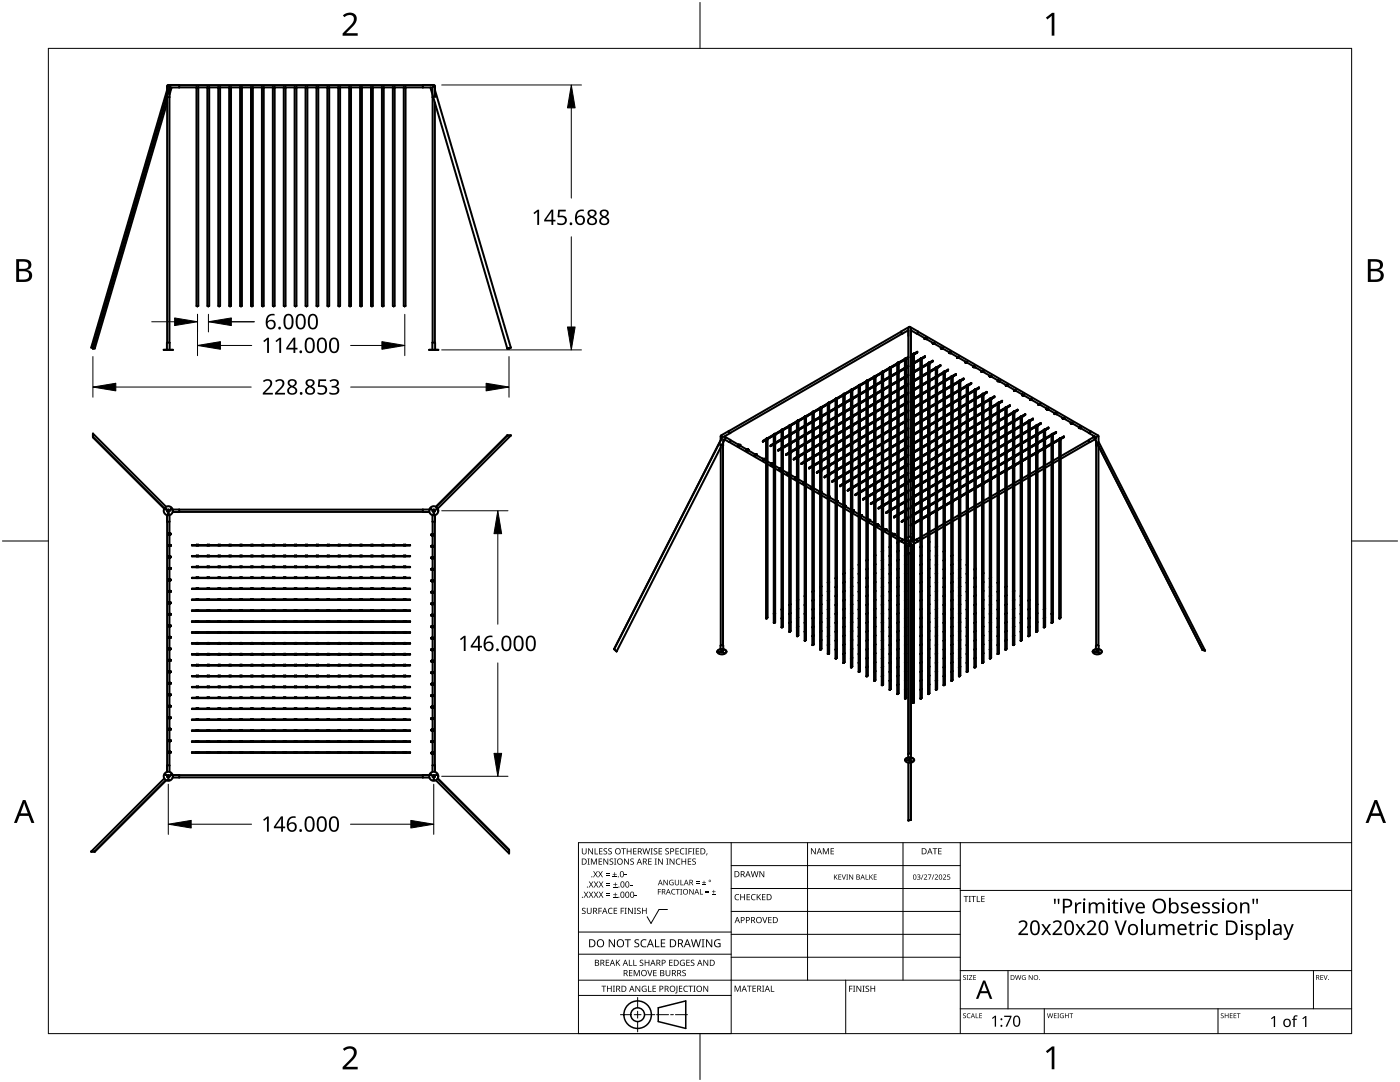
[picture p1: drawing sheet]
<svg xmlns="http://www.w3.org/2000/svg" width="279mm" height="216mm" viewBox="0 0 279 216" stroke-linecap="round" stroke-linejoin="round" font-family="sans-serif">
<g fill="none" stroke="#000" stroke-width=".4">
<path d="M33.3 19.1v-1.9l.3-.2h53l.2 .2v2.2M33.3 18l-15.1 51.4 .3 .1M33.4 19.4v49M33.6 17.2l.2 .3M33.8 19.4h-.5l-14.7 50.2M33.8 17.5v50.9M33.9 17.5l-.1 .2M33.9 17.1h.1M33.9 17.1l-15.4 52.3M33.9 17v.4M33.9 17.1l-15.3 52.3M34.3 17.5l-.5 1.4"/>
<path d="M35.8 17v.5h-2M35.8 17.4h48.6M39.2 17.4v.1M39.2 17.4v43.7h.4v-43.7M39.2 17.5h.4M39.3 17.5h.1M39.6 17.4v.1M41.4 17.4v.1M41.4 17.4v43.7h.3l.1-43.7M41.4 17.5h.3M41.5 17.5h.1M41.7 17.5h.1"/>
<path d="M43.5 17.4l.1 .1M43.6 17.4v43.7h.3v-43.7M43.6 17.5h.3M43.7 17.5h.1M44 17.4l-.1 .1M45.7 17.4v.1M45.7 17.4v43.7h.4v-43.7M45.7 17.5h.4M45.9 17.5h.1M46.1 17.4v.1M47.9 17.5h.1M47.9 17.4v43.7h.4v-43.7"/>
<path d="M47.9 17.5h.4M48 17.5h.2M48.3 17.5h.1M50.1 17.4v.1M50.1 17.4v43.7h.4v-43.7M50.1 17.5h.4M50.2 17.5h.1M50.5 17.4v.1M52.2 17.4l.1 .1M52.3 17.4v43.7h.3v-43.7M52.3 17.5h.3M52.4 17.5h.1"/>
<path d="M52.7 17.4l-.1 .1M54.4 17.5h.1M54.4 17.4v43.7h.4v-43.7M54.4 17.5h.4M54.6 17.5h.1M54.8 17.5h.1M56.6 17.4v.1M56.6 17.4v43.7h.4v-43.7M56.6 17.5h.4M56.8 17.5h.1M57 17.4v.1M58.8 17.4v.1"/>
<path d="M58.8 17.4v43.7h.4v-43.7M58.8 17.5h.4M58.9 17.5h.1M59.2 17.4v.1M60.9 17.5h.1M60.9 17.4l.1 43.7h.3l.1-43.7M61 17.5h.3M61.1 17.5h.1M61.3 17.5h.1M63.1 17.4l.1 .1M63.2 17.4v43.7h.3v-43.7M63.2 17.5h.3"/>
<path d="M63.3 17.5h.1M63.6 17.4l-.1 .1M65.3 17.4v.1M65.3 17.4v43.7h.4v-43.7M65.3 17.5h.4M65.5 17.5h.1M65.7 17.5h.1M67.5 17.4v.1M67.5 17.4v43.7h.4v-43.7M67.5 17.5h.4M67.6 17.5h.2M67.9 17.4v.1"/>
<path d="M69.7 17.4v.1M69.7 17.4v43.7h.4v-43.7M69.7 17.5h.4M69.8 17.5h.1M70.1 17.4v.1M71.8 17.5h.1M71.8 17.4l.1 43.7h.3l.1-43.7M71.9 17.5h.3M72 17.5h.1M72.2 17.5h.1M74 17.4v.1M74 17.4v43.7h.4v-43.7"/>
<path d="M74 17.5h.4M74.2 17.5h.1M74.4 17.4v.1M76.2 17.4v.1M76.2 17.4v43.7h.4v-43.7M76.2 17.5h.4M76.3 17.5h.2M76.6 17.4v.1M78.4 17.5h.1M78.4 17.4v43.7h.4v-43.7M78.4 17.5h.4M78.5 17.5h.1"/>
<path d="M78.8 17.5h.1M80.5 17.4l.1 .1M80.6 17.4v43.7h.3v-43.7M80.6 17.5h.3M80.7 17.5h.1M81 17.4l-.1 .1M84.4 17v.5h1.9M85.9 17.5l15.3 52.1M86.3 17.5v52.3M86.3 19.4h.2M86.6 17.2l-.3 .3M86.8 18l15.1 51.4"/>
<path d="M33.4 20.5l-14.5 49.1-.3-.1M86.8 20.5v49.3M18.5 69.4l.1 .2M18.5 69.6h.1M18.5 69.4h.1M32.7 69.8h1.8M32.7 69.8h.1M33.3 69.8v-1.4h.6v1.4M34.5 69.8h.1M39.4 61.1h.1M41.5 61.1h.1M43.7 61.1h.1"/>
<path d="M45.9 61.1h.1M48.1 61.1h.1M50.2 61.1h.1M52.4 61.1h.1M54.6 61.1h.1M56.8 61.1h.1M59 61.1h.1M61.1 61.1h.1M63.3 61.1h.1M65.5 61.1h.1M67.7 61.1h.1M69.8 61.1h.1"/>
<path d="M72 61.1h.1M74.2 61.1h.1M76.4 61.1h.1M78.6 61.1h.1M80.7 61.1h.1M85.7 69.8h.1M85.7 69.8h1.8M86.3 68.4h.5M87.5 69.8h.1M101.2 69.6h.1M101.6 69.5v.1M101.6 69.6h.1"/>
<path d="M101.9 69.4h.1M101.9 69.4l-.7 .2M166.7 79.7l-1.3 .7M166.7 79.7l-1.2 .7M166.7 79.6v.2M166.7 79.6l-1.3 .8M166.7 79.8v51.6M166.8 79.8h.1M166.9 79.7h.1M166.9 79.7v.1M166.9 79.8h.1M166.9 79.8h-.1"/>
<path d="M166.9 79.4v.1M166.9 79.5h.1M166.9 79.5l-.2 .1M166.9 79.7l-1.8 1M166.9 79.5v.2M167 79.6l.1 .1M167 79.5v.1M167 79.6h.1M167 79.7v51.5M167 79.7l-.3 .1M167 79.7h.1M167 79.5h.1"/>
<path d="M167.1 79.6l-.1 .1M167.1 79.7h-.1M168.2 78.8l-1.2 .7M168.2 78.9h.1M168.3 78.9v53.4M168.3 78.9l.1 .1M168.3 78.9h.1M168.4 78.9h.1M168.4 78.8v.1M168.4 78.8h.1M168.4 78.9h-.1M168.5 78.6h-.1h.2"/>
<path d="M168.5 78.6h.1M168.5 78.6l-.3 .1v.2M168.5 78.6v.2M168.5 78.7l.1 .1M168.5 78.6l1.3-.7-1.3 .7M168.5 78.8l.1 53.3M168.5 78.8l-.2 .1M168.6 78.7v.1M168.6 78.6h.1M168.6 78.6l-.1 .1M168.6 78.8h.1M169.8 78l-1.2 .7"/>
<path d="M169.8 79.7l-1.2 .7M169.8 79.6l-1.2 .8M169.8 78l-2.8 1.6 1.2-.7M169.8 79.6v.2M169.8 78v.1M169.8 79.8l-1.2 .8M169.8 78.1v55.1M169.8 79.6h.1M169.9 78v.1M169.9 78.1h.1M170 78h.1M170 77.9v.1"/>
<path d="M170 77.9l-.2 .2M170 77.7h-.1M170 78l-.1 .1M170 77.7h.1M170 77.7l-.1 .1M170 77.7l-.2 .1v.2M170 77.9l-.2 .1M170 77.7v.2M170 77.9h.1M170.1 77.7h-.1M170.1 77.7v.1M170.1 77.8v.1"/>
<path d="M170.1 77.7v55.3M170.1 79.5h.1M170.1 77.9h.1M170.1 77.8h.1M170.1 79.7h.1M170.1 77.9h-.1M170.1 79.6v.1M171.3 77l-1.2 .7M171.3 78.9l-1.2 .8M171.3 78.7v.2M171.3 78.8l-1.2 .7M171.3 78.9h.1"/>
<path d="M171.3 77.1l-1.2 .7M171.3 77.1l.1 .1M171.4 78.9h-.1M171.4 77.2v56.9M171.4 78.7l-1.3 .8M171.4 77.1v.1M171.4 77.2h.1M171.5 77.1h.1M171.5 77.1l-.1 .1M171.5 76.8h.1M171.5 76.8l-.1 .1M171.6 76.8h.1"/>
<path d="M171.6 77l-1.5 .8M171.6 76.8v.2M171.6 77h.1M171.6 76.8l.1 .1M171.6 76.8v57.1M171.6 77l-.2 .2M171.6 78.6h.1M171.6 78.7l.1 .1M171.6 78.8h.1M171.6 76.9h.1M171.6 78.7h.1M171.6 77v.1"/>
<path d="M171.7 76.9v.1M171.7 78.7v.1M171.7 78.8h-.1M172.8 76.1l-1.2 .7M172.8 78l-1.2 .7M172.8 77.9l-1.2 .7M172.8 79.7l-1.1 .7M172.8 76.1v.2M172.8 79.6v.2M172.8 79.8l-1.2 .7M172.8 79.8h.1M172.8 79.6l-1.2 .8"/>
<path d="M172.8 78l.1 .1M172.8 76.2l-1.2 .7M172.8 76.3h.1M172.9 76.3v58.6M172.9 77.8l-.1 .2M172.9 79.6h-.1M172.9 79.8h-.1M172.9 78h-.1M173 76.2l.2-.1v58.7M173 76.2l-.1 .1M173 76.2v.1M173 76.3h.1"/>
<path d="M173 76h.1M173 76.2h.1M173.1 76.2l-.1 .1M173.1 75.9h.1M173.1 75.9l.1 .1M173.1 75.9l.1 .3M173.1 75.9l-1.8 1v.2M173.1 75.9v.1M173.1 75.9l.1 .2M173.2 77.9h.1M173.2 79.7h.1M173.2 77.7v.1"/>
<path d="M173.2 77.8h.1M173.2 76v.1M173.2 76h.1M173.2 76.1v58.7M173.2 76.2h.1M173.2 77.8v.1M173.2 79.6v.1M173.2 76.1h.1M174.4 75.2l-1.2 .7M174.4 75.3l-1.3 .6M174.4 78.9l-1.2 .8M174.4 75.2v.2"/>
<path d="M174.4 76.9v.2M174.4 78.7v.2M174.4 78.9h.1M174.4 78.8l-1.2 .7M174.4 75.4h.1M174.4 77.1l-1.2 .7M174.4 77.1v.1M174.4 75.3l-1.2 .7M174.4 75.2l-1.3 .7M174.4 75.4v60.4M174.4 78.7l-1.2 .8M174.4 76.9l-1.2 .8 1.2-.7"/>
<path d="M174.5 75.3v.1M174.5 75.4h.1M174.6 75.4h.1M174.6 75v.1M174.6 75.4h-.1M174.6 75h.1M174.6 75l-.1 .1M174.6 75l.1 .1M174.6 75l-.2 .2M174.6 75l.1 .2M174.7 75.2h.1M174.7 75.2l-1.9 1.1"/>
<path d="M174.7 75.1v.1M174.7 75.1h.1M174.7 75.2v60.5M174.7 75.2l-.3 .2M174.7 78.8h.1M174.7 78.6h.1M174.7 75.3h.1M174.7 78.7l.1 .1M174.7 76.8h.1M174.7 76.9h.1M174.7 78.7h.1M174.7 77v.1"/>
<path d="M174.8 76.9l-.1 .1M174.8 75.2h.1M174.8 78.7v.1M174.8 78.8h-.1M174.8 75.2h-.1M175.9 74.3l-1.2 .7M175.9 76.2l-1.2 .7M175.9 76.1l-1.2 .7M175.9 74.3v.2M175.9 76.1v.2M175.9 77.8v.2M175.9 79.6v.2"/>
<path d="M175.9 76.2l-1.2 .6M175.9 79.8h.1M175.9 78l.1 .1M175.9 79.8l-1.2 .7M175.9 79.7l-1.2 .7M175.9 79.6l-1.2 .8M175.9 78l-1.2 .7M175.9 76.3h.1M175.9 74.5l-1.2 .7M175.9 74.4l-1.2 .7M175.9 74.5h.1M176 76.2l-.1 .1"/>
<path d="M176 76l-1.3 .8M176 79.8h-.1M176 74.5v62.2M176 79.6h-.1M176 78h-.1M176 77.8l-1.3 .8 1.2-.7M176 74.4h.2v62.2M176 74.5h.1M176 74.4v.1M176.1 74.4h.1M176.1 74.5h.1M176.1 74.4v.1"/>
<path d="M176.1 74.5h-.1M176.1 74.1h.1M176.2 74.1l-.1 .1M176.2 74.1h.1M176.2 74.1l.1 .1M176.2 74.1l.1 .3M176.2 74.1l-.3 .2M176.2 74.1l1.3-.6-1.3 .7 .1 .1M176.2 77.7l.1 .1M176.2 79.5h.1M176.2 76.1h.1M176.2 79.7h.1"/>
<path d="M176.2 77.9h.1M176.2 76.1l.1 .1M176.2 75.9l.1 .1M176.3 77.8h.1M176.3 76v.1M176.3 74.3h.1M176.3 74.4h-.1M176.3 74.2l-.1 62.4M176.3 79.7h-.1M176.3 76.2h-.1M176.3 77.9h.1M176.3 79.7h.1"/>
<path d="M176.3 76.1h.1M177.5 75.3l-1.3 .7M177.5 78.9l-1.2 .8M177.5 75.2v.2M177.5 78.8l-1.2 .7M177.5 78.9h.1M177.5 77.1l-1.2 .7M177.5 77l-1.3 .7M177.5 77.1v.1M177.5 73.6h.1M177.5 75.2l-1.3 .7M177.5 75.4h.1"/>
<path d="M177.5 73.6l-1.2 .7M177.5 73.5l-1.2 .7M177.5 75.4l-1.2 .7M177.5 75.3l-1.2 .7M177.5 73.6v64M177.5 76.9v.2M177.5 78.7v.2M177.5 75.1v.1M177.6 73.6h.1M177.7 73.2h.1M177.7 73.6h.1M177.7 73.5h.1"/>
<path d="M177.7 73.5v.1M177.7 73.5l-.2 .1M177.7 73.6h-.1M177.7 73.4l-1.8 1.1M177.7 73.2l-.2 .2v.2M177.7 73.2l.1 .1M177.7 73.2v.2M177.7 73.4l.1 .1M177.8 73.3l1.2-.7-1.2 .7M177.8 73.4h.1M177.8 73.3l-.1 .1M177.8 73.4h-.1"/>
<path d="M177.8 73.3h-.1M177.8 73.5v64M177.8 73.5h-.1M177.8 78.6h.1M177.8 75.2h.1M177.8 76.8v.1M177.8 76.8h.1M177.8 78.8h.1M177.8 77h.1M177.8 75.2v.1M177.8 78.7v.1M177.8 75.1h.1"/>
<path d="M177.8 73.4v.1M177.8 78.7h.1M177.8 73.3h.1M177.8 75.3h.1M177.8 76.9v.2M179 74.5l-1.2 .7M179 74.3l-1.2 .7M179 74.4l-1.2 .7M179 76.2l-1.2 .7M179 79.8l-1.2 .8M179 79.6l-1.2 .8 1.2-.7M179 74.3v.2"/>
<path d="M179 76.1v.2M179 79.6v.2M179 78l.1 .1M179 76.3h.1M179 74.5h.1M179 79.8h.1M179 77.9l-1.2 .7M179 78l-1.2 .7M179 76.1l-1.2 .7M179 72.6l-1.2 .7M179 76.3l-1.2 .6M179.1 74.4l-.1 .1"/>
<path d="M179.1 74.2l-1.3 .8M179.1 78h-.1M179.1 72.7v65.8M179.1 77.8l-.1 .2M179.1 79.8h-.1M179.1 79.6h-.1M179.1 76.2l-.1 .1M179.1 76l-1.3 .8M179.1 72.7h.1M179.2 72.7h.1M179.2 72.6v.1M179.2 72.6l-.1 .1"/>
<path d="M179.2 72.7h-.1M179.2 72.3l.2 .1M179.2 72.4h.1M179.3 72.3v.1M179.3 72.4l-.3 .1 .1 .2M179.3 72.5v.1M179.3 72.5l-1.5 .9M179.3 72.4v.1M179.3 72.5h.1M179.3 72.6h-.1M179.3 72.6v65.8M179.3 76.1h.1"/>
<path d="M179.3 74.3h.1M179.3 76h.1M179.3 77.9h.1M179.3 77.7l.1 .1M179.3 79.7h.1M179.3 76.1v.1M179.3 79.6l.1 .1M179.3 77.8h.1M179.3 72.6h.1M179.3 72.4h.1M179.3 74.2h.1M179.3 77.7h.1"/>
<path d="M179.3 79.5h.1M179.3 74.3v.1M179.3 76.2h.1M179.3 74.4h.1M179.4 77.9h-.1M179.4 79.7h-.1M179.4 74.3l-.1 .1M179.4 76l-.1 .2M179.4 77.8l-.1 .1M179.4 79.6l-.1 .1M179.4 74.3h-.1M179.4 72.5l-.1 .1"/>
<path d="M179.8 66.2l-34.3 19.8v.3l.2 .1M180 66.6l-35.6 20.6M180.5 71.6l-1.2 .8M180.5 73.5l-1.2 .7M180.5 75.3l-1.2 .7M180.5 73.5l-1.1 .7M180.5 78.8l-1.1 .7M180.5 75.2v.2M180.5 77.1l.1 .1M180.5 78.9h.1M180.5 78.8l-1.2 .7M180.5 78.9l-1.2 .7 1.2-.7"/>
<path d="M180.5 77.1l-1.2 .7M180.5 77l-1.2 .7M180.5 73.6h.1M180.5 71.8h.1M180.5 75.3l-1.2 .8M180.5 75.2l-1.2 .7M180.5 75.4h.1M180.5 71.8l-1.2 .7M180.5 71.7l-1.2 .7M180.5 73.6l-1.2 .7M180.5 75.4l-1.2 .7M180.6 71.8v67.6"/>
<path d="M180.6 73.6l-1.3 .7M180.6 73.4l-.1 .2M180.6 76.9l-.1 .2M180.6 78.7l-.1 .2M180.6 78.9h-.1M180.6 77.1h-.1M180.6 75.3l-.1 .1M180.6 75.1l-.1 .1M180.7 71.8h-.1M180.7 71.8h.1M180.7 71.7h.1M180.7 71.7l.1 .1"/>
<path d="M180.7 71.7v.1M180.8 71.5h-.1M180.8 71.8h-.1M180.8 71.5h.1M180.8 71.7l-1.5 .8M180.8 71.5l-.3 .1v.2M180.8 71.7h.1M180.8 71.5v.2M180.8 71.6l.1 .1M180.8 71.5l.5-.2zM180.8 71.6h.1M180.8 71.5v36.6"/>
<path d="M180.9 73.4h.1M180.9 75.1h.1M180.9 73.3h.1M180.9 75.2h.1M180.9 76.8v.1M180.9 78.8h.1M180.9 78.7v.1M180.9 75.3h.1M180.9 78.6h.1M180.9 73.5h.1M180.9 77h.1M180.9 76.8h.1"/>
<path d="M180.9 71.6h.1M180.9 78.7h.1M180.9 76.9h.1M180.9 75.2l.4-.3zM180.9 71.7h.1M180.9 77v.1M180.9 76.9v.1M180.9 71.6v.1M181.3 71.3l-.4 .2M181.3 73.2l-.4 .2M181.3 73l-.4 .2 .4-.2M181.3 73.1l-.4 .2"/>
<path d="M181.3 76.7l-.4 .2M181.3 71.4l-.4 .2M181.3 78.5l-.4 .2M181.3 78.3l-.4 .3 .4-.2M181.3 78.4l-.4 .3M181.3 76.6l-.4 .2M181.3 76.6l-.4 .3M181.3 74.8l-.4 .3M181.3 74.9l-.4 .2M181.3 65.9l-1.2 .7-.2-.2v-.3l1.6-.9 1.7 .9v.3l-.3 .2-1.1-.7M181.3 66h.1M181.4 65.4l-.1 30.7"/>
<path d="M181.7 65.4l.1 41.8M181.8 72.7l.3-.2-.3 .2M181.8 78l.3-.1-.3 .2M182.1 74.4l-.3 .2M182.1 70.9l-.3 .2M182.1 74.3v.2M182.1 76.1v.2M182.1 79.6v.2M182.1 79.8h.1M182.1 78v.1M182.1 76.3h.1M182.1 79.7l-.3 .2"/>
<path d="M182.1 79.6l-.3 .2M182.1 79.8l-.3 .2 .3-.2M182.1 78l-.3 .1M182.1 74.5h.1M182.1 72.7h.1M182.1 76.2l-.3 .2M182.1 70.9h.1M182.1 74.5l-.3 .1 .3-.1M182.1 72.7l-.3 .2M182.1 72.6l-.3 .2M182.1 70.8l-.3 .2M182.1 72.5v.2"/>
<path d="M182.1 76.2v.1M182.1 77.8v.2M182.1 70.9v37.1M182.1 79.6h.1M182.1 78l-.3 .2 .3-.2M182.1 76l-.3 .3 .3-.2M182.1 74.4v.1M182.1 74.2l-.3 .3 .3-.2M182.2 70.9v.1M182.2 70.9h-.1M182.2 70.9h.1M182.2 70.6h.1"/>
<path d="M182.3 70.8v.1M182.3 70.8l-.1 .1M182.3 70.9l-.1 .1M182.3 70.6h.1M182.3 70.6l-.2 .1v.2M182.3 70.8h.1M182.3 70.8l-.2 .1M182.3 70.6v.2M182.4 70.7v.1M182.4 70.8l-.2 .1M182.4 79.5h.1M182.4 77.7v.1"/>
<path d="M182.4 72.4h.1M182.4 74.3h.1M182.4 79.6v.1M182.4 77.9h.1M182.4 76.1v.1M182.4 72.6h.1M182.4 74.4h.1M182.4 70.8h.1M182.4 70.7h.1M182.4 72.5h.1M182.4 77.8h.1M182.4 76v.1"/>
<path d="M182.4 79.7h.1M182.4 76.2h.1M182.4 70.6v37.7M182.4 72.5v.1M182.4 77.8v.1M182.4 76.1h.1M183 66.6l16.3 9.4M183 70.3l-.6 .4-.1-.1M183 70.3l-.6 .4M183 70.3v.1M183 70.4l-.6 .3M183.1 70.2h.1"/>
<path d="M183.1 70.2l-.7 .4M183.2 66.2l34.4 19.8v.3l-.3 .1M183.6 71.6l-1.2 .8M183.6 73.5l-1.2 .7M183.6 71.7l-1.2 .7M183.6 75.3l-1.2 .7M183.6 78.8l-1.2 .8M183.6 75.2v.2M183.6 78.7v.2M183.6 75.2l-1.2 .8M183.6 77.1l.1 .1M183.6 78.9h.1"/>
<path d="M183.6 78.8l-1.2 .7M183.6 77.1l-1.2 .7M183.6 77l-1.2 .7M183.6 73.6h.1M183.6 75.4h.1M183.6 73.6l-1.2 .7M183.6 73.4l-1.2 .7M183.6 78.9l-1.2 .7M183.7 71.8v67.6M183.7 73.4l-.1 .2M183.7 76.9l-.1 .2M183.7 78.9h-.1"/>
<path d="M183.7 78.7l-1.3 .8M183.7 77.1h-.1M183.7 75.3l-.1 .1M183.7 75.1l-.1 .1M183.7 73.6h-.1M183.7 71.8h.1M183.8 71.7l-.1 .1M183.8 71.7h.1M183.8 71.7v.1M183.8 71.8h.1M183.8 71.8h-.1M183.8 71.5h.1"/>
<path d="M183.8 71.7h.1v67.5M183.8 71.4l.1 .1M183.9 71.5h-.1M183.9 71.5h.1M183.9 71.7l-1.5 .8M183.9 71.5l-.3 .1 .1 .2M183.9 71.5v.2M183.9 71.7h.1M183.9 71.6l.1 .1M183.9 71.5v.1M183.9 75.2h.1M183.9 73.3h.1"/>
<path d="M183.9 73.4h.1M183.9 75.1h.1M183.9 78.6h.1M183.9 78.7l.1 .1M183.9 78.8h.1M183.9 76.8h.1M183.9 75.3h.1M183.9 73.5h.1M183.9 77h.1M183.9 78.7h.1M183.9 76.9h.1M183.9 71.6h.1"/>
<path d="M184 71.5l-.1 .1M184 71.7l-.1 67.5M184 77l-.1 .1M184 75.3h-.1M184 71.7h-.1M184 73.4h.1M184 75.2h.1M184 76.9v.1M184 71.6v.1M184 78.7v.1M184 78.8h.1M184 71.7h.1"/>
<path d="M184.5 67.6h.1M184.5 67.6l.1 .1M184.6 67.6h.1M184.6 71.2l-.7 .4M184.6 71.2l-.7 .3M184.6 71.2h.1M184.6 71.2v.1M184.6 67.7h.1M184.6 71.3l-.6 .3M184.6 67.5l-.1 .1M184.6 71.1h.1M184.6 71.1l-.7 .4"/>
<path d="M184.6 67.5h.1M184.6 67.5l.1 .1M184.7 67.5h-.1M184.7 67.6h.1M184.7 67.6h-.1M184.8 67.6l-.2 .1M184.8 67.6h.1M184.8 67.6l.1 .1M184.9 67.7h.1M185.2 76.2l-1.3 .6M185.2 74.3v.2M185.2 76.1v.2"/>
<path d="M185.2 79.6v.2M185.2 78v.1M185.2 79.8l-1.3 .7M185.2 79.7l-1.3 .7M185.2 79.6l-1.3 .8M185.2 77.9l-1.3 .7M185.2 78l-1.3 .7M185.2 76.2l-1.3 .7M185.2 76.1l-1.3 .7M185.2 76.3h.1M185.2 74.3l-1.3 .7M185.2 74.5l-1.2 .7"/>
<path d="M185.2 74.4l-1.3 .7M185.2 72.7h.1M185.2 72.6l-1.3 .7M185.2 72.7l-1.2 .7M185.2 74.4l-1.2 .8M185.2 72.7v65.8M185.2 77.8v.2M185.2 79.8l-1.2 .7M185.2 79.6h.1M185.2 78l-1.2 .7M185.2 76.2l-1.2 .7M185.2 76l-1.3 .8"/>
<path d="M185.2 74.2l-1.3 .8M185.3 72.7h-.1M185.3 72.7l.2-.1v65.7M185.3 72.7h.1M185.4 72.7h.1M185.4 72.7h-.1M185.4 72.4h.1M185.4 72.3v.1M185.4 72.4l-.2 .1v.2M185.4 72.5l.1 .1M185.4 72.5l-1.5 .9M185.4 72.4v.1"/>
<path d="M185.5 72.5h.1M185.5 77.7v.1M185.5 79.5h.1M185.5 74.2h.1M185.5 77.9h.1M185.5 74.3h.1M185.5 72.6h.1M185.5 79.6v.1M185.5 76.1v.1M185.5 74.4h.1M185.5 77.8h.1M185.5 76v.1"/>
<path d="M185.5 72.4v.1M185.5 72.6v65.8M185.5 79.7h.1M185.5 76.2h.1M185.5 76.1h.1M185.5 77.8v.1M185.5 72.5v.1M186.1 72.1l-.6 .3-.1-.1M186.1 72.1h.1M186.1 72h.1M186.1 68.5h.1M186.2 72l-.8 .5 .7-.4"/>
<path d="M186.2 68.5h-.1M186.2 68.6h.1M186.2 68.4v.1M186.2 68.5h.1M186.3 68.5h-.1M186.3 68.5h.1M186.4 68.5l-.2 .1M186.4 68.5h.1M186.4 68.6h-.2M186.4 68.6h.1M186.4 68.5l.1 .1M186.5 68.6h.1"/>
<path d="M186.7 73.6l-1.2 .7M186.7 75.2v.2M186.7 76.9v.2M186.7 78.9l-1.2 .7M186.7 75.2l-1.2 .7 1.2-.6M186.7 78.8l-1.2 .7M186.7 77.1v.1M186.7 77.1l-1.2 .7M186.7 75.3l-1.2 .7M186.7 75.4h.1M186.7 73.5l-1.2 .7M186.7 73.6h.1"/>
<path d="M186.7 78.7v.2M186.7 73.6v64M186.7 76.9l-1.2 .8 1.2-.7M186.7 75.3v.1M186.7 75.1l-1.2 .8M186.8 73.6h.1M186.9 73.5l-.2 .1M186.9 73.5v.1M186.9 73.5h.1M186.9 73.6h.1M186.9 73.6h-.1M186.9 73.2h.1"/>
<path d="M186.9 73.2v.1M187 73.2h.1M187 73.2v.1M187 73.4v.1M187 73.4l-1.5 .9M187 73.2v.2M187 73.4h.1M187 73.3v.1M187 73.3h.1M187 73.5v64M187 73.5h-.1M187 75.1h.1"/>
<path d="M187 78.6h.1M187 75.2h.1M187 78.7l.1 .1M187 78.8h.1M187 73.5h.1M187 77h.1M187 76.8h.1M187 78.7h.1M187 76.9h.1M187 73.3v64.2M187 77v.1M187 75.3h.1"/>
<path d="M187.1 73.4h-.1M187.1 75.2l-.1 .1M187.1 78.8h-.1M187.6 73h.1M187.6 73l-.6 .3M187.7 73l-.7 .4M187.7 72.9h.1M187.7 72.9l-1 .5v.2M187.7 72.9l-.7 .4M187.8 69.5h.1M187.8 69.4v.1M187.8 69.4h.1"/>
<path d="M187.9 69.5h.1M187.9 69.4h-.1M187.9 69.4h.1M188 69.4v.1M188 69.5h.1M188 69.5h-.1M188.1 69.5h.1M188.2 74.3l.1 .2M188.2 76.1v.2M188.2 79.6l.1 .2M188.2 76.2l-1.2 .6M188.2 78l.1 .1"/>
<path d="M188.2 76.3h.1M188.2 79.6l-1.2 .8M188.2 79.7l-1.2 .8M188.2 78l-1.2 .7M188.2 77.9l-1.2 .7M188.2 76.1l-1.2 .7M188.2 76.2l-1.2 .7M188.2 74.5l-1.2 .7M188.2 74.3l-1.2 .7M188.2 74.4l-1.2 .7M188.3 77.8l-.1 .2M188.3 74.5v62.2"/>
<path d="M188.3 79.8l-1.3 .7M188.3 79.6h-.1M188.3 78l-1.3 .7M188.3 76l-1.3 .8M188.3 76.2l-1.3 .7M188.4 74.5h-.1M188.4 74.4v.1M188.4 74.4l.1 .1M188.4 74.4h.1M188.5 74.5h-.1M188.5 74.1h.1M188.5 74.1v.1"/>
<path d="M188.5 74.3l.1 .1M188.5 74.1l.1 .1M188.5 74.3l-1.5 .9M188.5 74.1v.2M188.5 74.2v.1M188.5 74.2h.1M188.5 74.3l-.1 .1M188.5 74.3h.1M188.5 74.4l.1 62.2M188.6 76h.1M188.6 77.7v.1M188.6 77.9h.1"/>
<path d="M188.6 79.6v.1M188.6 76.1h.1M188.6 79.7h.1M188.6 76.1v.1M188.6 74.3h.1M188.6 77.8v.1M188.6 74.2h.1M188.6 77.7h.1M188.6 79.5h.1M188.6 76.2h.1M188.6 74.4h.1M188.6 74.3v.1"/>
<path d="M188.6 76v.2M189.2 73.9h.1M189.2 73.9l-.6 .3M189.2 73.9l-.6 .4M189.2 73.7l-2.2 1.3M189.2 73.8l-.6 .4M189.4 70.4h.1M189.4 70.4v.1M189.4 70.3v.1M189.4 70.3h.1M189.5 70.4h.1M189.5 70.3h-.1"/>
<path d="M189.5 70.3h.1M189.5 70.3v.1M189.6 70.4h.1M189.6 70.4h-.1M189.6 70.4l-.1 .1M189.7 70.4v.1M189.7 70.5h.1M189.8 70.5h-.1M189.8 70.5h.1M189.8 75.2v.2M189.8 78.8l-1.2 .7M189.8 75.4h.1"/>
<path d="M189.8 77l-1.2 .7M189.8 77.1l-1.2 .7M189.8 75.3l-1.2 .8M189.8 75.3l-1.2 .7M189.8 75.2l-1.2 .7M189.8 76.9v.3M189.8 78.7v.2M189.8 75.4v60.4M189.8 78.9l-1.2 .7 1.2-.7M189.9 75.4h.1M189.9 75.3v.1M190 75.3v.1"/>
<path d="M190 75.3h.1M190 75.3l-.2 .1M190 75.4h-.1M190 75h.1M190 75l.1 .1M190 75.2h.1M190 75v.2M190.1 75.2h.1M190.1 75.1v.1M190.1 75.1h.1M190.1 75.2v60.5M190.1 75.2l-.1 .1"/>
<path d="M190.1 76.8v.1M190.1 75.3h.1M190.1 78.7v.1M190.1 78.6h.1M190.1 76.8h.1M190.1 78.8h.1M190.1 77h.1M190.1 78.7h.1M190.1 75.2v.1M190.1 76.9v.2M190.7 74.8h.1M190.7 74.7v.1"/>
<path d="M190.7 74.8l-.6 .4M190.7 74.7l-.6 .4M190.7 74.8l-2.1 1.3M190.8 74.6h.1M190.8 74.6l-1 .6M190.8 74.7l-.7 .3M191 71.3h.1M191 71.4h.1M191 71.3l.1 .1M191.1 71.4h.1M191.1 71.3h.1M191.1 71.2v.1"/>
<path d="M191.1 71.3h-.1M191.2 71.3h.1M191.2 71.3l-.1 .1M191.2 71.4h-.1M191.3 71.3h.1M191.3 71.3l.1 .1M191.3 79.6l-1.2 .8 1.2-.7M191.3 76.1l.1 .2M191.3 79.6l.1 .2M191.3 78l.1 .1M191.3 79.8l-1.2 .7M191.3 77.9l-1.2 .7"/>
<path d="M191.3 78l-1.2 .7M191.3 76.1l-1.2 .7M191.3 76.2l-1.2 .7M191.3 71.4h.1M191.4 77.8l-.1 .2M191.4 76.3v58.6M191.4 79.8l-1.3 .7M191.4 79.6h-.1M191.4 78l-1.3 .7M191.4 71.4h.1M191.4 76.3h.1M191.4 76.2v.1"/>
<path d="M191.5 76h.1M191.5 76.2h.1M191.5 76.2h-.1M191.5 76.2l-.1 .1M191.5 75.9h.1M191.6 75.9h.1M191.6 76.1l.1 .1M191.6 75.9v.2M191.6 75.9l.1 .1M191.6 76.1h.1M191.6 77.7l.1 .1M191.6 77.9h.1"/>
<path d="M191.6 79.6l.1 .1M191.6 79.5h.1M191.6 79.7h.1M191.6 77.7h.1M191.6 77.8h.1M191.6 76l.1 .1M191.7 76.1l-.1 58.7M191.7 79.7h-.1M191.7 76.2h-.1M191.7 76v.1M191.7 77.8v.1M191.7 79.6v.1"/>
<path d="M191.7 79.7h.1M191.7 77.9h.1M191.7 76.1l-.2 .1M192.3 75.6h.1M192.3 75.6l-.7 .4M192.3 75.6v.1M192.3 75.7h.1M192.3 75.7l-2.2 1.2M192.3 75.5h.1M192.3 75.5l-2.2 1.3M192.3 75.5l-.7 .5M192.6 72.3h.1"/>
<path d="M192.7 72.3h.1M192.7 72.2l-.1 .1M192.7 72.2h.1M192.7 72.2v.1M192.8 72.2h.1M192.8 72.2v.1M192.8 72.2l.1 .1M192.8 72.3h.1M192.8 72.3h-.1M192.9 72.3h.1M192.9 78.9l-1.2 .7M192.9 77.1v.1"/>
<path d="M192.9 78.8l-1.2 .7M192.9 78.8l-1.3 .7M192.9 77l-1.3 .7M192.9 77.1l-1.3 .7M192.9 72.3h-.1M192.9 77.1l-1.2 .7M192.9 77.2v56.9M192.9 78.7v.2M193 77.2h.1M193 77.1l-.1 .1M193 72.3h.1M193 72.3v.1"/>
<path d="M193.1 77.1h.1M193.1 77.1l-.1 .1M193.1 76.8h-.1M193.1 76.8h.1M193.1 76.8l-.1 .1M193.1 76.8l-.2 .1v.2M193.1 77h.1M193.1 76.8v.2M193.2 76.8v57.1M193.2 76.8v.1M193.2 77l-.2 .2M193.2 78.6h.1"/>
<path d="M193.2 78.7v.1M193.2 78.8h.1M193.2 77h.1M193.2 78.7h.1M193.2 76.9h.1M193.2 76.9v.1M193.8 76.6h.1M193.8 76.5v.1M193.8 76.6l-.6 .3M193.8 76.5l-.6 .4M193.8 76.6l-.9 .5M193.8 76.4h.1"/>
<path d="M193.8 76.4l-.7 .4M194.2 73.2h.1M194.3 73.2h.1M194.3 73.2v.1M194.3 73.1l-.1 .1M194.3 73.3h.1M194.3 73.1h.1M194.4 73.1l-.1 .1M194.4 73.1h.1M194.4 73.2h.1M194.4 79.7l-1.2 .7M194.4 79.6v.2"/>
<path d="M194.4 78v.1M194.4 79.6l-1.2 .8M194.4 79.8l-1.2 .7M194.4 78l-1.2 .7M194.4 77.9l-1.2 .7M194.4 78.1v55.1M194.4 79.6h.1M194.5 73.2h.1M194.5 73.2h-.2M194.5 73.2l-.2 .1M194.5 78.1h.1M194.5 78v.1"/>
<path d="M194.5 73.2l.1 .1M194.6 73.3h.1M194.6 77.9v.1M194.6 77.9l-.2 .2M194.6 77.7h.1M194.6 78h.1M194.6 78l-.1 .1M194.6 77.7l-.1 .1M194.7 77.7v.2M194.7 77.9h.1M194.7 77.7l-.3 .1v.2M194.7 77.7h.1"/>
<path d="M194.7 77.9l-1.5 .8M194.7 77.9v55.1M194.7 77.7l.1 .1M194.7 77.8l.1 .1M194.7 77.8v.1M194.7 79.7h.1M194.7 77.8h.1M194.7 77.7v.1M194.8 77.8v.1M194.8 79.6v.1M194.8 79.7h-.1M194.8 77.9l-.2 .1"/>
<path d="M195.3 77.4l-.6 .4M195.3 77.4l.1 .1M195.4 77.5l-.7 .3M195.4 77.3h.1M195.4 77.3l-.7 .4M195.9 74.2h.1M195.9 74.1h.1M195.9 78.7v.2M195.9 78.9l-1.1 .8M195.9 78.8l-1.2 .7M195.9 78.9h.1M195.9 78.9l-1.2 .7"/>
<path d="M195.9 74v.1M196 74.2h.1M196 74.1h.1M196 74.1h-.1M196 78.9v53.4M196.1 74.1v.1M196.1 78.9h.1M196.1 74.1h.1M196.1 74.1l-.1 .1M196.1 74.2h-.1M196.1 74.2h.1M196.1 78.9h-.1"/>
<path d="M196.2 78.8l-.1 .1M196.2 78.8v53.3M196.2 78.8v.1M196.2 78.6l.1 .1M196.2 78.6h.1M196.2 78.8h.1M196.2 78.8l-.3 .1M196.2 78.6v.2M196.2 74.2h.1M196.2 78.7l.1 .1M196.2 78.7h.1M196.3 78.7h.1"/>
<path d="M196.3 78.8v53.3M196.3 78.8h.1M196.3 78.7v.1M196.9 78.4h.1M196.9 78.3h.1M196.9 78.4l-.6 .3M196.9 78.3l-.6 .4M196.9 78.3v.1M196.9 78.2h.1M196.9 78.2l-2.2 1.3M196.9 78.2l-.7 .5M197.5 79.6v.2"/>
<path d="M197.5 79.6l-1.2 .8 1.2-.7M197.5 79.8l-1.2 .7M197.5 75.1h.1M197.5 79.8l.3-.1v51.5M197.5 79.8v51.6M197.6 75h-.1M197.6 75.1h.1M197.6 75h.1M197.6 75l-.1 .1M197.6 79.8h.1M197.7 75v.1M197.7 75h-.1"/>
<path d="M197.7 79.7v.1M197.7 79.8h.1M197.7 79.7h.1M197.7 75.1h.1M197.7 79.8h-.1M197.7 75.1h-.1M197.7 79.4v.1M197.7 79.5h.1M197.7 79.7l-1.4 .8M197.7 79.5l-.2 .1M197.7 79.5v.2M197.8 75.1h.1"/>
<path d="M197.8 75.1v.1M197.8 79.5v.1M197.8 79.6v.1M197.8 79.6h.1M197.8 79.5h.1M197.8 79.7h.1M197.8 79.6l.6-.4zM197.8 79.5v51.7M197.8 75.1l.1 .1M197.8 75.2h.1M197.9 75.1h.1M197.9 75.2h-.1"/>
<path d="M197.9 75.1v.1M198.4 79.2l-.6 .3M198.4 79.2v.1M198.4 79.2h.1M198.5 79.1h.1M198.5 79.1l-.7 .4M199.1 76h.1M199.1 76.1h.1M199.2 75.9l-.1 .1M199.2 76.1h.1M199.2 75.9h.1M199.2 76h-.1"/>
<path d="M199.2 76h.1M199.2 75.9l.1 .1M199.2 75.9v.1M199.3 76h.1M199.3 76h-.1M199.3 76.1h-.1M199.3 76l.2 .1M199.3 76v.1M199.4 76h.1M199.4 76h-.1M199.4 76l.1 .1M199.5 76.1h.1"/>
<path d="M199.5 76.1l1.5 .8M200 80h.1M200 80l-.7 .4M200.7 77h.1M200.7 76.9v.1M200.8 77h.1M200.8 76.9h-.1M200.8 76.9h.1M200.8 76.9v.1M200.9 76.9h.1M200.9 76.9l.1 .1M200.9 77h-.1"/>
<path d="M200.9 76.9l.2 .1M200.9 77h.1M200.9 77h.2M201 77h-.1M201 77h.1M201 77l1.6 .9M201.1 77h.1M202.3 77.9h.1M202.4 77.9h-.1M202.4 77.9h.1M202.4 77.8v.1M202.4 77.8h.1"/>
<path d="M202.5 77.8h.1M202.5 77.8h-.1M202.5 77.8v.1M202.5 77.9h.1M202.6 77.9h.1M202.6 77.9h-.2M202.6 77.9l.1 .1M202.6 77.9l-.1 .1M202.6 77.9l16.1 9.3M202.7 78h.1M202.7 77.9v.1M204 78.8h.1"/>
<path d="M204 78.9h.1M204 78.7v.2M204 78.7h.1M204.1 78.8h.1M204.1 78.9h.1M204.1 78.7v.1M204.2 78.8h.1M204.2 78.8l-.1 .1M204.2 78.8l.1 .1M204.2 78.9h-.1M204.2 78.8v.1M204.3 78.9h.1"/>
<path d="M205.6 79.8h.1M205.6 79.7v.1M205.7 79.7h-.1M205.7 79.7l-.1 .1M205.7 79.7h.1M205.7 79.8h.1M205.8 79.7h-.1M205.8 79.7h.1M205.8 79.7v.1M205.8 79.8h-.1M205.8 79.8h.1M205.9 79.8h.1"/>
<path d="M206 79.8h.1M18.5 87.2l14.3 14.3M18.6 86.5l-.1 .7M18.6 87.2h-.1M18.6 86.5l14.5 14.6M18.6 86.5h-.1M101.2 86.9h.7M101.2 86.9l-14.2 14.2M101.9 86.9l-14.5 14.6M143.8 88.6v40.2M143.8 88.9l.3-.2 .2 .2v39.9M143.8 88.9l.3-.2 .2 .2"/>
<path d="M143.8 89.3l-20.7 40.7M143.9 87l.2 .2M144.2 87.1l-21.6 42.4M144.3 87.6v1.3M144.6 87.1l.2 .2-.5 1M144.6 87.1l1.2 .8-.3 .3-.9-.5M145.5 86l-1.6 1-.1 .9M145.5 86v.3l.3 .1M145.5 88.2l7.4 4.2M145.8 87.8l1.7 1M147.4 89.1h.1M147.4 88.7v.1"/>
<path d="M147.4 88.7h.1M147.4 88.8h.1M147.4 88.9v.1M147.5 88.8h.1M147.5 88.9h-.1M147.5 88.8v.1M147.5 89.1h.1M147.5 88.9h.1M147.5 88.9v.1M147.5 89h.1M147.6 88.9h.1M147.6 88.8h-.1"/>
<path d="M147.6 89l-.1 .1M147.6 88.9h-.1M147.6 89h.1M147.6 88.8h.1M147.6 88.8l-.1 .1M147.6 88.9v.1M147.6 88.7l-.1 .1M147.7 88.8h-.1M147.7 88.8h.1M147.7 88.9h-.1M147.7 88.9h.1M147.7 88.9l1.4 .8"/>
<path d="M147.7 88.7v.1M147.7 88.8v.1M149 90h.1M149 89.7h.1M149 90l.1 .1M149.1 89.8l-.1 .2M149.1 89.8h.1M149.1 89.7h.1M149.1 90.1h.1M149.1 89.8l.1 .1M149.1 89.8v.1M149.1 89.7v.1"/>
<path d="M149.2 89.8h.1M149.2 89.8h-.1M149.2 89.9h.1M149.2 89.9l-.1 .2M149.2 89.8v.1M149.3 89.7h-.2M149.3 89.9h-.1M149.3 89.7h-.1M149.3 89.7h.1M149.3 89.8l-.1 .1M149.3 89.8h.1M149.3 89.8l1.3 .8"/>
<path d="M149.3 89.8v.1M149.4 89.7h.1M149.4 89.8h-.1M149.4 89.7v.1M150.6 90.9h.1M150.6 90.6h.1M150.6 90.6l.1 .1M150.6 90.9l.1 .1M150.7 90.8l-.1 .1M150.7 90.7h.1M150.7 91h.1M150.7 90.8h.1"/>
<path d="M150.8 90.6h-.1M150.8 90.7h.1M150.8 90.7h-.1M150.8 90.7l-.1 .1M150.8 90.8h.1M150.8 90.8l-.1 .2M150.8 90.7v.1M150.9 90.7l-.1 .1M150.9 90.6h-.1M150.9 90.8h.1M150.9 90.7h-.1M150.9 90.6v.1"/>
<path d="M150.9 90.6h.1M150.9 90.7v.1M150.9 90.7h.1M150.9 90.8l1.4 .8M151 90.7h.1M151 90.7l-.1 .1M152.2 91.9h.1M152.2 91.5h.1M152.2 88.1h.1M152.2 91.5l.1 .1M152.3 91.6h.1M152.3 91.7l-.1 .1"/>
<path d="M152.3 91.6l.2 .1M152.3 91.7h.1M152.3 91.9h.1M152.4 91.7h-.1M152.4 91.6h.1M152.4 91.9h-.1M152.4 91.9h.1M152.4 91.6l-.1 .1M152.4 91.7h.1M152.4 91.6h-.1M152.4 91.6v.1M152.4 91.8v.1"/>
<path d="M152.5 91.7h-.1M152.5 91.7l-.1 .1M152.5 91.7h.1M152.5 91.7v.1M152.5 91.6h-.1M152.5 91.6h.1M152.5 91.7l.4 .2M152.6 91.6l-.1 .1M152.6 91.6h.1M152.8 87.7l-.6 .4M152.8 87.8l-.6 .3M152.8 87.8h.1"/>
<path d="M152.8 87.6v.2M152.9 87.8v35.6M153 87.8h.1M153 87.7l-.1 .1M153 87.7h.1M153 87.7v.1M153 87.5h.1M153.1 87.4v.1M153.1 87.5h-.1M153.1 87.5h.1M153.1 87.7l-.3 .1M153.1 87.5v.2"/>
<path d="M153.1 87.7h.1M153.1 87.6l.1 .1M153.1 87.6h.1M153.1 87.5v.1M153.1 87.7h-.1M153.1 87.7l.1 35.5M153.1 87.5l1.3-.7-2.1 1.2 .5-.3M153.2 92.1l.7 .4M153.2 92.6l1.2 .7M153.2 87.7h.1M153.2 87.6h.1M153.2 87.5v.1"/>
<path d="M153.2 87.7v35.5M153.2 87.6v.1M153.8 89h.1M153.8 88.9h.1M153.9 92.8h.1M153.9 92.5h.1M153.9 92.8l.1 .1M153.9 92.5v.1M153.9 92.6h.1M153.9 92.6v.2M154 92.9h.1M154 92.6h.1"/>
<path d="M154 92.6h-.1M154 92.5h-.1M154 92.5h.1M154 92.6v.1M154 92.7h.1M154.1 92.6h.1M154 92.7v.2M154 92.6l.1 .1M154.1 92.6h-.1M154.1 92.7h.1M154.1 92.6l-.1 .1M154.1 92.6v.1"/>
<path d="M154.1 92.5l-.1 .1M154.1 92.5h-.1M154.1 92.5h.1M154.1 92.6l.3 .2M154.2 92.5h.1M154.2 92.6l-.1 .1M154.2 92.6h.1M154.4 88.6l-.6 .4M154.4 88.6l-.6 .3M154.4 86.9h.1M154.4 88.7l-.6 .3M154.4 86.8l-1.2 .7"/>
<path d="M154.4 86.9l-1.2 .7M154.4 88.5v.2M154.4 86.9v37.4M154.5 86.9h-.1M154.5 86.9v.1M154.6 86.9h.1M154.6 86.6h-.1M154.6 86.8v.1M154.6 86.9h-.1M154.6 86.6h.1v37.5M154.6 86.6h.1M154.6 86.6l-.2 .1v.2"/>
<path d="M154.6 86.8h.1M154.6 86.8l-1.4 .8M154.6 86.6v.2M154.7 86.7v.1M154.7 86.6v.1M154.7 86.6h.1M154.7 86.8v37.3M154.7 86.8l-.2 .1M154.7 93l.9 .5M154.7 93.5l1.3 .7M154.7 88.4h.1M154.7 88.5h.1"/>
<path d="M154.7 86.7h.1M154.7 88.6h.1M154.7 86.8h.1M154.7 88.5v.1M155.3 89.9h.1M155.4 89.7h.1M155.5 93.7h.1M155.5 93.4h.1M155.5 93.4v.1M155.5 93.8h.1M155.5 93.4l.1 .1M155.5 93.5h.1"/>
<path d="M155.5 93.6v.1M155.6 93.5h.1M155.6 93.6l-.1 .1M155.6 93.6h-.1M155.6 93.8h.1M155.6 93.5v.1M155.6 93.6h.1M155.6 93.5l.1 .1M155.7 93.6h.1M155.7 93.5h.1M155.7 93.5h-.1M155.7 93.7l-.1 .1"/>
<path d="M155.7 93.6h-.1M155.7 93.5l-.1 .1M155.7 93.5v.1M155.7 93.4l-.1 .1M155.8 93.5h-.1M155.8 93.4h.1M155.8 93.5l-.1 .1M155.8 93.5h.1M155.8 93.6l.2 .1M155.8 93.6h-.1M155.8 93.4v.1M155.8 93.5v.1"/>
<path d="M155.9 87.7l-1.2 .7M155.9 86l-1.2 .6M155.9 89.6l-.6 .3M155.9 89.5l-.6 .4M155.9 89.6h.1M155.9 89.4l-.5 .3M155.9 89.4v.2M155.9 87.8l-1.2 .7M155.9 87.8h.1M155.9 86l-1.2 .7M155.9 85.9l-1.2 .7M155.9 86l.1 .1"/>
<path d="M156 89.6h-.1M156 87.8h-.1M156 89.4h-.1M156 86.1v39.1M156 87.6l-.1 .2M156 86.1h.1M156 86v.1M156.1 86h.1M156.1 85.9v.1M156.1 85.7h.1M156.1 86l-.1 .1M156.2 85.7l-.1 .1"/>
<path d="M156.2 85.7h.1M156.2 85.7l-.3 .1v.2M156.2 85.9l-.3 .1M156.2 85.9h.1M156.2 85.7v.2M156.2 85.8l.1 .1M156.2 85.8v.1M156.2 85.9v39.1M156.2 85.9l-.2 .2M156.2 93.9l.9 .5M156.2 94.4l1.3 .7M156.2 87.5h.1"/>
<path d="M156.2 87.6l.1 .1M156.2 89.4h.1M156.2 89.3h.1M156.2 89.4l.1 .1M156.2 87.7h.1M156.2 87.6h.1M156.3 89.5h-.1M156.3 87.5h.1M156.3 89.3h.1M156.3 87.7h-.1M156.3 87.7h.1M156.3 89.4h.1"/>
<path d="M156.3 87.6v.1M156.3 89.4v.1M156.9 90.8h.1M156.9 90.6h.1M157.1 94.7h.1M157.1 94.3v.1M157.1 94.3h.1M157.1 94.3l.1 .1M157.1 94.4h.1M157.2 94.5l-.1 .2M157.2 94.4h.1M157.2 94.5h.1"/>
<path d="M157.2 94.7h.1M157.2 94.4l.1 .1M157.2 94.4v.1M157.3 94.4l-.1 .1M157.3 94.4h-.1M157.3 94.4h.1M157.3 94.5h.1M157.3 94.6h.1M157.3 94.5h-.1M157.3 94.6l-.1 .1M157.3 94.5v.1M157.4 94.4h-.2"/>
<path d="M157.4 94.5h-.1M157.4 94.4h-.1M157.4 94.4h.1M157.4 94.5h.1M157.4 94.5l.1 .1M157.4 94.4v.1M157.4 85l-1.2 .7M157.4 86.8l-1.2 .7M157.4 88.6l-1.2 .8 1.3-.7M157.4 88.5l.1 .2M157.4 90.4l-.5 .4M157.4 90.3l-.5 .3"/>
<path d="M157.4 84.9l.1 .3M157.4 90.3l-.5 .4M157.4 86.7v.2M157.4 88.6l-1.2 .7M157.4 86.9h.1M157.4 85.1l-1.2 .7M157.5 86.9l-1.2 .7M157.5 94.4l-.1 .1M157.5 94.4h.1M157.5 90.2v.3M157.5 90.4l-.6 .4M157.5 85.2v40.9"/>
<path d="M157.5 88.5l-1.3 .7M157.5 86.9l-1.3 .7M157.5 86.7l-1.3 .8 1.2-.7M157.6 85.1l-.1 .1M157.6 85.1v.1M157.7 85.1h.1M157.7 85.1l-.1 .1M157.7 84.8l.1 .1M157.7 84.8h.1M157.7 84.8l-.3 .1M157.7 85l-1.4 .9M157.7 84.8v.2"/>
<path d="M157.7 85h.1M157.8 84.8l-.1 .2M157.8 84.8h-.1M157.8 85v40.9M157.8 85l-.2 .1M157.8 94.7l.9 .6M157.8 95.3l1.2 .7M157.8 88.4h.1M157.8 86.6h.1M157.8 90.2h.1M157.8 90.3h.1M157.8 88.5h.1"/>
<path d="M157.8 86.7v.1M157.8 90.4h.1M157.8 88.5v.1M157.8 85h.1M157.8 84.8v.1M157.8 85v.1M157.8 90.3v.1M157.8 86.8h.1M158.4 91.7h.1M158.7 95.6h.1M158.7 95.3h.1M158.7 95.3l.1 .1"/>
<path d="M158.7 95.6l.1 .1M158.7 95.3l.2 .1M158.8 95.5l-.1 .1M158.8 95.4h.1M158.8 95.4l-.1 .2M158.8 95.5h.1M158.8 95.7h.1M158.8 95.3h.1M158.8 95.4v.1M158.9 95.4h-.1M158.9 95.3l-.1 .1M158.9 95.4h.1"/>
<path d="M158.9 95.5h.1M158.9 95.5l-.1 .2M158.9 95.4v.1M159 95.4l-.1 .1M159 95.5h.1M159 91.2l-.6 .3M159 86l-1.2 .7M159 85.9l-1.2 .7M159 84.2l-1.2 .8M159 86l-1.2 .8M159 91.4h.1M159 91.3l-.6 .4"/>
<path d="M159 86v.1M159 84.1v.1M159 89.4v.2M159 89.5l-1.2 .7M159 89.6l-1.2 .7M159 89.6h.1M159 89.4l-1.2 .8M159 87.8l-1.2 .7M159 87.7l-1.2 .7M159 84.2v.1M159 87.8h.1M159 84.2l-1.2 .7"/>
<path d="M159 84.1l-1.3 .7M159 95.3l-.1 .1M159 91.4l-.6 .3M159 95.3h.1M159 95.3h-.1M159 95.4h.1M159 95.3v.1M159 95.4v.1M159 86h.1M159 91.1v.3M159 84.3v42.6M159 85.8v.2"/>
<path d="M159 87.6v.2M159 89.4h.1M159.1 84.2l-.1 .1M159.1 84.3h.1M159.1 84.2v.1M159.2 84h-.1M159.2 84.2h.1M159.2 84.2h-.1M159.2 84.2l.1-.1v42.7M159.2 84.2l-.1 .1M159.2 83.9h.1M159.2 83.9l-.2 .2"/>
<path d="M159.2 84.1l-.2 .1M159.2 83.9l.1 .1M159.2 84.1l.1 .1M159.2 83.9v.2M159.3 83.9l1.2-.7-1.2 .7M159.3 84.1h.1M159.3 83.9v.1M159.3 83.9v.2M159.3 95.6l1.1 .6M159.3 96.2l1.3 .7M159.3 85.9h.1M159.3 85.7h.1"/>
<path d="M159.3 89.4h.1M159.3 87.5h.1M159.3 87.6l.1 .1M159.3 91.1h.1M159.3 91.2h.1M159.3 87.7h.1M159.3 89.3h.1M159.3 87.6h.1M159.3 85.8h.1M159.3 84v.1M159.3 89.4v.1M159.3 84h.1"/>
<path d="M159.3 89.5h.1M159.3 84.2h.1M159.4 87.6l-.1 .1M159.4 89.4h-.1M159.4 91.2l-.1 .1M159.4 91.2h-.1M159.4 84l-.1 .2M159.4 85.8l-.1 .1M159.4 89.4l-.1 .1M159.4 87.7h-.1M159.4 84.1h-.1M159.9 92.6h.1"/>
<path d="M160.3 96.5v.1M160.3 96.6h.1M160.3 96.2h.1M160.3 96.2l.1 .1M160.4 96.2v.1M160.4 96.2l.1 .1M160.4 96.3h.1M160.4 96.4l-.1 .1M160.4 96.6h.1M160.4 96.3v.1M160.5 96.4h.1M160.4 96.4h.1"/>
<path d="M160.5 96.3h.1M160.5 96.3h-.1M160.5 96.3v.1M160.5 96.5v.1M160.5 92.1l-.5 .3M160.5 85.1l-1.2 .7M160.5 88.6l-1.2 .7M160.5 92.2l.1 .1M160.5 90.5h.1M160.5 92.2l-.6 .4M160.5 84.9v.2M160.5 86.7v.2"/>
<path d="M160.5 88.5l.1 .2M160.5 90.4l-1.2 .7M160.5 90.5l-1.2 .7M160.5 90.3l-1.2 .7M160.5 85.1l.1 .1M160.5 83.4h.1M160.5 88.7l-1.2 .7M160.5 86.9h.1M160.5 86.8l-1.2 .7M160.5 85l-1.2 .7M160.5 83.3l-1.2 .7M160.5 86.9l-1.2 .7"/>
<path d="M160.5 96.4v.1M160.6 96.4h-.1M160.6 96.3v.1M160.6 96.2l-.1 .1M160.6 96.3h-.1M160.6 92.2l-.6 .4M160.6 92l-.1 .2M160.6 83.4v44.4M160.6 90.2l-.1 .3M160.6 90.4l-1.3 .8M160.6 88.7l-1.3 .7M160.6 88.5l-1.3 .7"/>
<path d="M160.6 86.9h-.1M160.6 86.7l-1.3 .8 1.2-.7M160.6 85.1h-.1M160.6 84.9h-.1M160.6 83.3v.1M160.7 83.3v.1M160.7 83.3h.1M160.7 83.3l-.1 .1M160.7 83v.1M160.7 83.4h-.1M160.8 83h.1M160.8 83l-.1 .1"/>
<path d="M160.8 83l-.3 .2v.2M160.8 83.2l-1.5 .9M160.8 83l.1 .1M160.8 83.2h.1M160.8 83v.2M160.8 83.1h.1M160.8 83.1l.1 44.6M160.9 96.5l1.1 .7M160.9 97l1.2 .8M160.9 86.8h.1M160.9 84.8v.1M160.9 90.2h.1"/>
<path d="M160.9 86.6h.1M160.9 92.1h.1M160.9 88.4h.1M160.9 88.5h.1M160.9 92h.1M160.9 92.1v.1M160.9 90.4h.1M160.9 88.6h.1M160.9 83.3h.1M160.9 91.9v.1M160.9 88.5v.1M160.9 85h.1"/>
<path d="M160.9 83.2h.1M160.9 84.9h.1M160.9 92v.1M160.9 90.3h.1M160.9 85v.1M160.9 84.9v.1M160.9 86.7v.1M160.9 83.2l-.2 .1M161.5 93.3h.1M162 97.5h.1M162 97.2h.1M162 97.3v.2"/>
<path d="M162 97.3h.1M162.1 97.3h.1M162.1 97.5h.1M162.1 97.3h-.1M162.1 97.2h-.1M162.1 97.2h.1M162.1 84.2l-1.2 .7M162.1 84.1l-1.2 .7M162.1 93.1v.1M162.1 89.4v.2M162.1 91.2v.2M162.1 93.1l-.6 .4"/>
<path d="M162.1 93l-.6 .3M162.1 84.1v.1M162.1 92.9v.2M162.1 91.3l-1.2 .7M162.1 91.2l-1.2 .7M162.1 89.5l-1.2 .7M162.1 89.4l-1.2 .8M162.1 87.7l-1.2 .7M162.1 87.6l-1.2 .7M162.1 86l-1.2 .7M162.1 86v.1M162.1 85.9l-1.2 .7"/>
<path d="M162.1 84.2v.1M162.1 82.4l-1.2 .8M162.1 82.3l-1.3 .8M162.1 82.5h.1M162.1 97.3v.1M162.1 86l-1.2 .8M162.1 89.6l-1.2 .7M162.1 84.3l-1.2 .6M162.1 82.5l-1.2 .7M162.1 97.2v.1M162.1 86h.1M162.1 84.2h.1"/>
<path d="M162.1 92.9l-.6 .4M162.1 82.5v46.2M162.1 85.8v.2M162.1 87.6v.2M162.1 91.1l-1.2 .8M162.1 89.4h.1M162.1 87.8l-1.2 .7M162.1 84v.1M162.2 82.5h.1M162.3 82.4h.1M162.3 82.5h.1M162.3 82.4v.1"/>
<path d="M162.3 82.4l-.1 .1M162.3 82.5h-.2M162.3 82.2h-.1M162.3 82.4h.1v46.2M162.3 82.5h-.1M162.3 82.1h.1M162.3 82.1l-.1 .1M162.3 82.1l-.2 .2v.2M162.3 82.3l-.2 .2M162.3 82.1l.1 .1M162.3 82.1v.2M162.3 82.3l.1 .1"/>
<path d="M162.4 82.2v.1M162.4 82.2h.1M162.4 97.4l1.3 .7M162.4 97.9l1.3 .8M162.4 87.6v.1M162.4 87.7h.1M162.4 84h.1M162.4 84.1h.1M162.4 87.5h.1M162.4 93h.1M162.4 89.3h.1M162.4 89.4h.1"/>
<path d="M162.4 92.8v.1M162.4 89.5h.1M162.4 84.1v.1M162.4 85.7h.1M162.4 91.2h.1M162.4 91.1h.1M162.4 92.9h.1M162.4 87.6h.1M162.4 85.8h.1M162.4 84v.1M162.4 82.3h.1M162.4 84.2h.1"/>
<path d="M162.4 91.3h.1M162.4 85.9h.1M162.4 82.4h.1M162.4 82.3v46.3M162.4 85.8v.1M162.4 92.9v.1M163 94.4h.1M163 94.2h.1M163.6 98.4h.1M163.6 98.1h.1M163.6 98.1v.1M163.6 98.4l.1 .1"/>
<path d="M163.6 81.4l-1.2 .7M163.6 81.5l-1.2 .7M163.6 83.3l-1.2 .7M163.6 85.1l-1.2 .7M163.6 85.1l-1.2 .6M163.6 90.4l-1.2 .7M163.6 93.8l.1 .3M163.6 92.2l.1 .1M163.6 94l-.6 .4M163.6 93.9l-.6 .3M163.6 84.9v.2M163.6 86.7v.2"/>
<path d="M163.6 88.5l.1 .2M163.6 92.2l-1.2 .7M163.6 92.1l-1.2 .7M163.6 90.5l-1.2 .7M163.6 83.4h.1M163.6 90.3l-1.2 .7M163.6 90.5h.1M163.6 88.6l-1.2 .7M163.6 88.7l-1.2 .7M163.6 86.9h.1M163.6 81.6h.1M163.6 85.1l.1 .1"/>
<path d="M163.6 86.8l-1.2 .7M163.6 85l-1.2 .7M163.6 83.2l-1.2 .7M163.6 81.6l-1.2 .7M163.6 81.5l-1.3 .7M163.6 86.9l-1.2 .7M163.6 98.3v.1M163.6 98.2h.1M163.7 98.2h.1M163.7 94l-.7 .4M163.7 93.8h-.1M163.7 81.6h.1"/>
<path d="M163.7 81.6v48M163.7 83.1l-.1 .3M163.7 90.2l-.1 .3M163.7 92l-.1 .2M163.7 92.2l-1.3 .7M163.7 90.4l-1.3 .8M163.7 88.7l-1.3 .7M163.7 88.5l-1.3 .7M163.7 86.9l-1.3 .7M163.7 86.7l-1.3 .8 1.2-.7M163.7 85.1h-.1M163.7 84.9h-.1"/>
<path d="M163.7 83.3l-.1 .1M163.8 81.3h.1M163.8 81.6h.1M163.8 81.6h-.1M163.8 81.5v.1M163.8 81.2h.1M163.8 81.2l-.1 .1M163.9 81.2h.1M163.9 81.2l-.3 .2v.2M163.9 81.4l-1.5 .9M163.9 81.4v48.1M163.9 81.2v.2"/>
<path d="M163.9 81.3l.1 .1M163.9 81.3h.1M163.9 81.5v48M163.9 98.3l1.3 .7M163.9 98.8l1.3 .8M163.9 84.8l.1 .1M163.9 92h.1M163.9 88.4h.1M163.9 92.1h.1M163.9 93.9h.1M163.9 93.7l.1 .1M163.9 92.1l.1 .1"/>
<path d="M163.9 90.4h.1M163.9 81.5h.1M163.9 83.1h.1M163.9 90.2h.1M163.9 86.6h.1M163.9 91.9l1.2-.7-1.2 .7M163.9 85h.1M163.9 83.2h.1M163.9 84.9h.1M163.9 81.4h.1M163.9 92l.1 .1M163.9 90.3h.1"/>
<path d="M163.9 98.2h.1M163.9 98.1v.1M164 93.9h-.1M164 81.3l-.1 .1M164 90.4h-.1M164 88.6h-.1M164 86.8h-.1M164 85l-.1 .1M164 83.3h-.1M164 83.2v.1M164 88.5v.1M164 90.3h.1"/>
<path d="M164 85h.1M164 86.8h.1M164 93.9h.1M164 81.4h.1M164 83.2h.1M164 84.9v.1M164 86.7v.1M164 88.5h.1M164 92v.1M164 93.8v.1M164 92.1h.1M164 81.4l-.2 .1"/>
<path d="M164.6 95.2v.1M164.6 95.2h.1M164.6 95.1h.1M165.1 80.5l-1.2 .8M165.1 82.5l-1.2 .7M165.1 82.3l-1.2 .7M165.1 86l-1.2 .6M165.1 86l-1.1 .8M165.1 93.1l-1.1 .7M165.1 89.5l-1.2 .7M165.1 93l-1.1 .7M165.1 89.4l.1 .2"/>
<path d="M165.1 94.8l-.5 .4M165.1 94.8l-.5 .3M165.1 84.1v.1M165.1 85.8v.2M165.1 87.6l.1 .2M165.1 93.1l-1.2 .7M165.1 91.3l-1.2 .7M165.1 84.1l-1.1 .7M165.1 86l.1 .1M165.1 82.5h.1M165.1 87.7l-1.2 .7M165.1 84.2l.1 .1"/>
<path d="M165.1 80.7h.1M165.1 85.9l-1.2 .7M165.1 84.2l-1.2 .7M165.1 82.4l-1.2 .7M165.1 80.6l-1.2 .7v-.1M165.1 89.6l-1.1 .7M165.1 80.7l-1.1 .7M165.2 82.4l-.1 .1M165.2 84.2h-.1M165.2 87.8l-1.2 .7M165.2 94.7v.2M165.2 94.9l-.6 .4"/>
<path d="M165.2 80.7v49.8M165.2 82.2l-.1 .3M165.2 91.1v.3M165.2 92.9v.3M165.2 93.1l-1.2 .7M165.2 91.3l-1.3 .7M165.2 89.6l-1.3 .7M165.2 89.4l-1.3 .7M165.2 87.6l-1.3 .7 1.2-.6M165.2 86h-.1M165.2 85.8l-1.3 .8M165.2 84l-.1 .1"/>
<path d="M165.3 80.7h.1M165.3 80.6h.1M165.3 80.6l.1 .1M165.3 80.7h-.1M165.4 80.3l.1 .1v50M165.4 80.4h.1M165.4 80.3v.1M165.4 80.4l-.3 .1v.2M165.4 80.4l.1 .2M165.4 80.5l.1 .1M165.5 80.5v.1M165.5 80.4l-.1 .1"/>
<path d="M165.5 80.6v49.7M165.5 80.6h-.1M165.5 99.7l1.2 .7M165.5 91.1h.1M165.5 94.7v.1M165.5 87.5h.1M165.5 92.8v.1M165.5 82.2h.1M165.5 84h.1M165.5 87.6v.1M165.5 94.8h.1M165.5 93h.1"/>
<path d="M165.5 91.2h.1M165.5 89.4v.1M165.5 85.9h.1M165.5 87.7h.1M165.5 84.1h.1M165.5 82.3h.1M165.5 84.1v.1M165.5 80.6h.1M165.5 82.4h.1M165.5 85.8h.1M165.5 80.5h.1M165.5 87.6h.1"/>
<path d="M165.5 94.7h.1M165.5 92.9h.1M165.5 84v.1M165.5 99.1h.1M165.5 99.2h.1M165.5 99.2l1.2 .7M165.5 93v.1M165.5 91.3h.1M165.5 89.5h.1M165.5 84.2h.1M165.5 99h.1M165.5 99l.1 .1"/>
<path d="M165.5 89.4h.1M165.5 99.1v.1M165.6 99.1l-.1 .1M165.6 99.1h.1M166.1 96.1h.1M166.1 96h.1M166.7 81.5l-1.2 .7M166.7 83.3l-1.2 .7M166.7 88.6l-1.2 .7M166.7 92.2v.1M166.7 93.9l-1.2 .7 1.2-.6M166.7 88.5v.2"/>
<path d="M166.7 95.8l-.6 .3M166.7 95.7l-.6 .4M166.7 95.8h.1M166.7 95.6l-.6 .4M166.7 95.7l-.6 .3M166.7 84.9v.2M166.7 86.7v.2M166.7 93.8v.3M166.7 92.2l-1.2 .7M166.7 92.1l-1.2 .7M166.7 85l-1.2 .7 1.2-.6M166.7 90.4l-1.2 .8"/>
<path d="M166.7 90.3l-1.2 .7M166.7 85.1v.1M166.7 86.9l-1.2 .7M166.7 86.8l-1.2 .7M166.7 83.4h.1M166.7 86.9h.1M166.7 85.1l-1.2 .7M166.7 81.6h.1M166.7 83.2l-1.2 .7M166.7 81.4l-1.2 .7M166.7 81.6l-1.2 .7M166.7 88.7l-1.2 .7"/>
<path d="M166.7 90.2v.3M166.7 95.6v.2M166.7 81.4v.2M166.7 83.1v.3M166.7 92v.2M166.7 94l-1.2 .7M166.7 93.8h.1M166.7 88.5l-1.2 .7M166.7 86.7l-1.2 .8 1.2-.7M166.7 85.1h.1M166.7 84.9l-1.2 .8M166.7 83.3v.1"/>
<path d="M167 85h.1M167 90.3h.1M167 86.6h.1M167 83.2h.1M167 88.4h.1M167 90.2h.1M167 93.9h.1M167 81.3h.1M167 81.4h.1M167 92.1h.1M167 95.5h.1M167 92.1v.1"/>
<path d="M167 90.4h.1M167 86.8h.1M167 88.5v.1M167 83.1h.1M167 83.2v.1M167 92v.1M167 95.7h.1M167 84.8v.1M167 92h.1M167 93.7h.1M167 92.2h.1M167 85v.1"/>
<path d="M167.1 83.2h-.1M167.1 81.4h-.1M167.1 86.8h-.1M167.1 95.7h-.1M167.1 86.7l-.1 .1M167.1 88.5l-.1 .1M167.1 90.3l-.1 .1M167.1 92l-.1 .2M167.1 93.8l-.1 .1M167.1 93.9h-.1M167.1 92.1h-.1M167.1 100h-.1"/>
<path d="M167.1 100h.1M167.6 97h.1M168.2 80.7l-1.2 .8M168.2 80.5l-1.2 .7M168.2 86l-1.1 .8M168.2 93.1l-1.2 .7M168.2 84.2l-1.2 .8M168.2 94.9l-1.2 .8M168.2 91.2l-1.2 .8M168.2 94.9h.1M168.2 96.6l-.6 .4M168.2 96.7l-.6 .3"/>
<path d="M168.2 96.7h.1M168.2 89.4l.1 .2M168.2 93l-1.2 .7M168.2 84.1v.1M168.2 85.8v.2M168.2 96.5v.2M168.2 91.4h.1M168.2 94.8l-1.2 .7M168.2 91.3l-1.2 .7M168.2 89.5l-1.2 .7M168.2 89.4l-1.2 .8M168.2 87.7l-1.2 .7"/>
<path d="M168.2 84.2l.1 .1M168.2 86l-1.2 .7M168.2 86l.1 .1M168.2 82.5h.1M168.2 85.9l-1.2 .7M168.2 84.2l-1.2 .7M168.2 84.1l-1.2 .7M168.2 80.7h.1M168.2 82.5l-1.2 .7M168.2 82.4l-1.2 .7M168.2 82.3l-1.2 .7M168.2 80.6l-1.2 .7"/>
<path d="M168.2 89.6l-1.2 .7M168.3 96.5l-.6 .4 .5-.3M168.3 80.7h-.1M168.3 87.8l-1.2 .7M168.3 93.1l-1.3 .7 1.2-.7M168.3 87.6v.2M168.3 96.7l-.7 .3M168.3 80.5l-.1 .2M168.3 82.2l-.1 .3M168.3 91.1l-.1 .3M168.3 92.9v.3M168.3 94.7l-.1 .2"/>
<path d="M168.3 94.9h-.1M168.3 91.3l-1.3 .8M168.3 89.6l-1.3 .7M168.3 89.4h-.1M168.3 86h-.1M168.3 85.8l-1.3 .8M168.3 84.2h-.1M168.3 84l-.1 .1M168.3 82.4l-.1 .1M168.6 91.2h.1M168.6 96.5h.1M168.6 89.3h.1"/>
<path d="M168.6 91.1h.1M168.6 94.8h.1M168.6 87.6v.1M168.6 89.4h.1M168.6 85.9h.1M168.6 80.6h.1M168.6 82.3h.1M168.6 93h.1M168.6 92.8v.1M168.6 87.5h.1M168.6 87.7h.1M168.6 89.5h.1"/>
<path d="M168.6 84.1h.1M168.6 92.9h.1M168.6 84v.1M168.6 82.2h.1M168.6 84h.1M168.6 94.6h.1M168.6 96.4h.1M168.6 84.1v.1M168.6 84.2h.1M168.6 96.5v.1M168.6 82.3v.1M168.6 84v.2"/>
<path d="M168.6 89.4v.1M168.6 91.2v.1M168.6 92.9v.2M169.2 97.9h.1M169.8 81.6l-1.2 .7M169.8 90.4l-1.2 .8M169.8 85.1l-1.2 .8M169.8 95.8h.1M169.8 83.3l-1.2 .7M169.8 97.6h.1M169.8 81.5l-1.2 .7M169.8 93.8v.3"/>
<path d="M169.8 95.7l-1.2 .7M169.8 95.8l-1.2 .8M169.8 97.6l-.6 .3M169.8 97.5l-.6 .4M169.8 92.2v.1M169.8 93.9l-1.2 .7M169.8 81.4v.2M169.8 83.2v.2M169.8 84.9v.2M169.8 86.7v.2M169.8 88.5v.2M169.8 97.4v.2"/>
<path d="M169.8 95.6l-1.2 .7M169.8 85l-1.2 .7M169.8 94l-1.2 .7M169.8 92.2l-1.2 .7M169.8 92.1l-1.2 .7M169.8 90.3l-1.2 .7M169.8 88.6l-1.2 .7M169.8 81.6h.1M169.8 86.8l-1.2 .7M169.8 86.9l-1.2 .7M169.8 86.9h.1M169.8 85.1l-1.2 .7"/>
<path d="M169.8 85.1v.1M169.8 83.4h.1M169.8 97.4l-.6 .4 .6-.3M169.8 88.7l-1.2 .7M169.8 94l-1.2 .8M169.8 90.2v.3M169.8 92v.2M169.8 95.6v.2M169.8 93.8h.1M169.8 88.5l-1.2 .7M169.8 86.7l-1.2 .8 1.2-.7M169.8 85.1h.1"/>
<path d="M169.8 84.9h.1M169.8 83.3v.1M169.8 83.1l-1.2 .8 1.2-.7M169.8 81.4l-1.2 .7M170.1 92.1h.1M170.1 88.4h.1M170.1 90.2h.1M170.1 95.7h.1M170.1 92.1v.1M170.1 88.5h.1M170.1 95.5h.1M170.1 92h.1"/>
<path d="M170.1 86.6h.1M170.1 88.6h.1M170.1 93.7v.1M170.1 83.2h.1M170.1 93.9h.1M170.1 90.4h.1M170.1 86.8h.1M170.1 81.3h.1M170.1 84.8v.1M170.1 83.1h.1M170.1 97.4h.1M170.1 97.3h.1"/>
<path d="M170.1 83.3h.1M170.1 88.5v.1M170.1 91.9v.1M170.1 85h.1M170.1 95.6h.1M170.1 92v.1M170.1 90.3h.1M170.1 86.7h.1M170.1 84.9h.1M170.1 81.4h.1M170.1 81.5h.1M170.1 97.5h.1"/>
<path d="M170.1 85v.1M170.1 81.4v.1M170.1 97.4v.1M170.1 84.9v.1M170.1 93.8v.1M170.7 98.8h.1M170.7 98.6h.1M171.3 93.1l-1.2 .8M171.3 98.3l.1 .2M171.3 96.7h.1M171.3 94.9h.1M171.3 98.4l-.6 .4"/>
<path d="M171.3 98.3l-.5 .4M171.3 84.1l.1 .2M171.3 85.8l.1 .3M171.3 89.4v.2M171.3 94.7v.2M171.3 96.5v.2M171.3 96.7l-1.2 .7M171.3 96.6l-1.2 .7M171.3 89.6h.1M171.3 94.8l-1.2 .7M171.3 94.9l-1.2 .7M171.3 91.4h.1"/>
<path d="M171.3 87.8h.1M171.3 84.1l-1.2 .7M171.3 93.1l.1 .1M171.3 93.1l-1.2 .7M171.3 93l-1.2 .7M171.3 91.3l-1.2 .7M171.3 91.2l-1.2 .7M171.3 80.7h.1M171.3 89.5l-1.2 .7M171.3 89.6l-1.2 .7M171.3 89.4l-1.2 .8M171.3 87.8l-1.2 .7"/>
<path d="M171.3 87.7l-1.2 .7M171.3 85.9l-1.2 .7M171.3 86l-1.2 .7M171.3 84.2l-1.2 .7M171.3 82.5l-1.2 .7M171.3 82.4l-1.2 .7M171.3 82.3l-1.2 .7M171.3 82.5h.1M171.3 80.7l-1.2 .7M171.3 80.6l-1.2 .7M171.3 80.5l-1.2 .7M171.3 91.4l-1.2 .7"/>
<path d="M171.4 82.4l-1.3 .8M171.4 98.4l-.7 .4M171.4 98.2l-.7 .4M171.4 80.5l-.1 .2M171.4 82.2l-.1 .3M171.4 87.6l-.1 .2M171.4 91.1l-.1 .3M171.4 92.9l-.1 .2M171.4 96.7l-1.3 .7M171.4 96.5l-1.3 .7 1.2-.6M171.4 94.9l-1.3 .7M171.4 94.7l-1.3 .8"/>
<path d="M171.4 93.1h-.1M171.4 91.3l-1.3 .7M171.4 89.6h-.1M171.4 89.4h-.1M171.4 87.8h-.1M171.4 86l-1.3 .7M171.4 85.8l-1.3 .8M171.4 84.2l-1.3 .7M171.4 84l-.1 .1M171.4 80.7l-1.3 .7M171.6 82.2h.1M171.6 89.3h.1"/>
<path d="M171.6 98.3h.1M171.6 91.1h.1M171.6 96.4h.1M171.6 92.8l.1 .1M171.6 87.5h.1M171.6 84h.1M171.6 94.6h.1M171.6 80.4h.1M171.6 93h.1M171.6 98.2h.1M171.6 91.2h.1M171.6 87.6l.1 .1"/>
<path d="M171.6 85.7l.1 .1M171.6 98.4h.1M171.6 96.5v.1M171.6 84.1h.1M171.6 80.5h.1M171.6 92.8h.1M171.6 85.7h.1M171.6 83.9v.1M171.6 84.1v.1M171.6 80.6h.1M171.6 92.9h.1M171.6 85.8h.1"/>
<path d="M171.6 87.6h.1M171.6 94.7h.1M171.6 96.5h.1M171.6 84v.1M171.6 82.3h.1M171.6 96.6h.1M171.6 94.8h.1M171.6 93v.1M171.6 91.3h.1M171.6 89.5h.1M171.6 87.7h.1M171.6 85.9h.1"/>
<path d="M171.6 84.2h.1M171.6 82.4h.1M171.7 82.3h-.1M171.7 94.8h-.1M171.7 96.5h-.1M171.7 85.9h-.1M171.7 98.3h-.1M171.7 80.5h.1M171.7 84v.1M171.7 85.8v.1M171.7 87.6v.1M171.7 89.4h.1"/>
<path d="M171.7 91.2h-.1M171.7 92.9v.1M171.7 94.7v.1M171.7 98.3h.1M171.7 93h-.1M171.7 89.4l-.1 .1M171.7 87.7h-.1M171.7 84.1h-.1M171.7 80.5l-.1 .1M172.3 99.7h.1M172.3 99.5h.1M172.8 88.7l-1.1 .7"/>
<path d="M172.8 99.3l-.5 .4M172.8 99.4h.1M172.8 99.2l-.5 .3M172.8 84.9v.2M172.8 93.8v.2M172.8 99.2v.2M172.8 97.6l-1.2 .7M172.8 97.6h.1M172.8 97.5l-1.2 .7M172.8 95.7l-1.2 .7M172.8 95.8l-1.2 .7M172.8 95.6l-1.2 .7"/>
<path d="M172.8 95.8h.1M172.8 94l-1.2 .7M172.8 94l.1 .1M172.8 93.9l-1.2 .7M172.8 92.2l-1.2 .7M172.8 92.2l.1 .1M172.8 92.1l-1.2 .7M172.8 90.5l-1.2 .7M172.8 90.4l-1.2 .7M172.8 90.3l-1.2 .7M172.8 90.5h.1M172.8 88.6l-1.2 .7"/>
<path d="M172.8 88.7h.1M172.8 86.9l-1.2 .7M172.8 86.8l-1.2 .7M172.8 86.9h.1M172.8 85l-1.2 .7M172.8 85.1l.1 .1M172.8 85.1l-1.2 .7M172.8 83.3l-1.2 .7M172.8 83.2l-1.2 .7M172.8 83.4h.1M172.8 81.5l-1.2 .7M172.8 81.6l-1.2 .7"/>
<path d="M172.8 81.4l-1.2 .7M172.8 81.6h.1M172.9 81.6l-1.3 .7M172.9 99.3l-.1 .1M172.9 99.1l-.1 .1M172.9 81.4l-.1 .2M172.9 83.1l-.1 .3M172.9 86.7l-.1 .2M172.9 88.5l-.1 .2M172.9 90.2l-.1 .3M172.9 92l-.1 .2M172.9 95.6l-.1 .2"/>
<path d="M172.9 97.4l-.1 .2M172.9 97.6h-.1M172.9 95.8l-1.3 .7M172.9 93.8h-.1M172.9 94h-.1M172.9 92.2h-.1M172.9 90.4l-.1 .1M172.9 88.7h-.1M172.9 86.9h-.1M172.9 85.1l-1.3 .7M172.9 84.9h-.1M172.9 83.3l-.1 .1"/>
<path d="M173.2 97.5h.1M173.2 93.9h.1M173.2 93.7v.1M173.2 92.1h.1M173.2 90.4h.1M173.2 95.7h.1M173.2 95.5h.1M173.2 92.1v.1M173.2 93.7h.1M173.2 99.1h.1M173.2 99.2h.1M173.2 81.5h.1"/>
<path d="M173.2 97.4h.1M173.2 91.9v.1M173.2 99.3h.1M173.2 97.3h.1M173.2 88.4h.1M173.2 88.5h.1M173.2 81.4h.1M173.2 83.2h.1M173.2 85h.1M173.2 83.1h.1M173.2 95.6h.1M173.2 92v.1"/>
<path d="M173.2 90.3h.1M173.2 86.7h.1M173.2 84.9h.1M173.2 88.6h.1M173.2 86.8h.1M173.2 85v.1M173.2 83.3h.1M173.2 83.2v.1M173.2 88.5v.1M173.2 86.7v.1M173.2 84.9v.1M173.2 93.8v.1"/>
<path d="M173.2 99.1v.1M174.4 93.1l-1.2 .8M174.4 94.8l-1.2 .7M174.4 98.3v.2M174.4 84.1v.2M174.4 85.8v.2M174.4 89.4v.2M174.4 91.2v.2M174.4 92.9v.2M174.4 94.7v.2M174.4 96.5v.2M174.4 96.7h.1"/>
<path d="M174.4 98.4l-1.2 .8M174.4 98.3l-1.2 .7M174.4 89.4l-1.2 .8 1.2-.7M174.4 96.7l-1.2 .7M174.4 96.6l-1.2 .7M174.4 94.9l-1.2 .7M174.4 94.9h.1M174.4 87.8h.1M174.4 86v.1M174.4 91.4h.1M174.4 93.1l-1.2 .7M174.4 93.1v.1"/>
<path d="M174.4 93l-1.2 .7M174.4 85.9l-1.2 .7 1.2-.6M174.4 91.3l-1.2 .7M174.4 91.2l-1.2 .7M174.4 84.1l-1.2 .7 1.2-.6M174.4 87.7l-1.2 .7M174.4 80.7h.1M174.4 86l-1.2 .7M174.4 84.2l-1.2 .7M174.4 82.4l-1.2 .8M174.4 80.6l-1.2 .7 1.2-.7M174.4 82.3l-1.2 .7"/>
<path d="M174.4 80.7l-1.2 .7M174.4 80.5l-1.2 .7M174.4 91.4l-1.2 .7M174.4 89.6l-1.2 .7M174.4 87.8l-1.2 .7M174.4 80.5v.2M174.4 82.2v.3M174.4 87.6v.2M174.4 98.2v.1M174.4 96.5l-1.2 .7 1.2-.6M174.4 94.7l-1.2 .8M174.4 93.1h.1"/>
<path d="M174.4 92.9l-1.2 .8M174.4 91.1l-1.2 .8M174.4 89.4h.1M174.4 85.8l-1.2 .8M174.4 84v.1M174.7 98.4h.1M174.7 94.8h.1M174.7 98.2h.1M174.7 91.2h.1M174.7 98.3h.1M174.7 85.9h.1M174.7 96.6h.1"/>
<path d="M174.7 93h.1M174.7 84.1v.1M174.7 82.4h.1M174.7 99.9v.1M174.7 87.6l.1 .1M174.7 92.8v.1M174.7 80.6h.1M174.7 96.5v.1M174.7 80.4h.1M174.7 87.5h.1M174.7 84.1h.1M174.7 91.1h.1"/>
<path d="M174.7 83.9v.1M174.7 82.3h.1M174.7 82.2h.1M174.7 85.8h.1M174.7 87.6h.1M174.7 92.9h.1M174.7 94.7h.1M174.7 80.5h.1M174.7 96.5h.1M174.7 84v.1M174.7 93v.1M174.7 91.3h.1"/>
<path d="M174.7 89.5h.1M174.7 87.7h.1M174.7 84.2h.1M174.8 96.5h-.1M174.8 94.8h-.1M174.8 93h-.1M174.8 89.4l-.1 .1M174.8 80.5h.1M174.8 82.3h-.1M174.8 84v.1M174.8 85.8v.1M174.8 87.6v.1"/>
<path d="M174.8 89.4h.1M174.8 91.2h-.1M174.8 92.9v.1M174.8 94.7v.1M174.8 98.3h.1M174.8 98.3h-.1M174.8 85.9h-.1M174.8 87.7h-.1M174.8 80.5l-.1 .1M174.8 84.1h-.1M175.9 88.7l-1.1 .7M175.9 99.3l-1.2 .7"/>
<path d="M175.9 95.7l-1.2 .7 1.2-.7M175.9 93.9l-1.2 .7 1.2-.6M175.9 92.2l.1 .1M175.9 99.4h.1M175.9 95.8h.1M175.9 84.9v.2M175.9 86.7l.1 .2M175.9 93.8v.2M175.9 99.2v.2M175.9 97.6h.1M175.9 90.5h.1M175.9 88.7h.1"/>
<path d="M175.9 99.2l-1.2 .7M175.9 97.6l-1.2 .7M175.9 97.5l-1.2 .7M175.9 97.4l-1.2 .8M175.9 90.4l-1.2 .7M175.9 95.6l-1.2 .7M175.9 88.5l-1.2 .8 1.2-.7M175.9 94l-1.2 .7M175.9 94l.1 .1M175.9 92.2l-1.2 .7M175.9 92.1l-1.2 .7M175.9 90.5l-1.2 .7"/>
<path d="M175.9 90.3l-1.2 .7M175.9 85l-1.2 .7 1.2-.6M175.9 86.8l-1.2 .7M175.9 83.4h.1M175.9 85.1l-1.2 .7M175.9 81.6h.1M175.9 85.1l.1 .1M175.9 83.3l-1.2 .7M175.9 83.2l-1.2 .7M175.9 81.6l-1.2 .7M175.9 81.5l-1.2 .7M175.9 81.4l-1.2 .7"/>
<path d="M175.9 95.8l-1.2 .7M176 81.4l-.1 .2M176 83.1l-.1 .3M176 88.5l-.1 .2M176 90.2l-.1 .3M176 92l-.1 .2M176 95.6l-.1 .2M176 97.4l-.1 .2M176 99.3l-1.3 .8M176 99.1l-.1 .1M176 97.6l-1.3 .7M176 95.8l-1.3 .7"/>
<path d="M176 94h-.1M176 93.8h-.1M176 92.2h-.1M176 90.4l-.1 .1M176 88.7h-.1M176 86.9l-1.3 .7M176 86.7l-1.3 .8 1.2-.7M176 85.1l-1.3 .7M176 84.9h-.1M176 83.3l-1.3 .8M176 81.6h-.1M176.2 95.6l.1 .1"/>
<path d="M176.2 92h.1M176.2 93.7l.1 .1M176.2 95.7h.1M176.2 99.1h.1M176.2 92.1h.1M176.2 95.5h.1M176.2 92.1l.1 .1M176.2 86.7l.1 .1M176.2 88.6h.1M176.2 86.8h.1M176.2 97.4l.1 .1M176.2 93.9h.1"/>
<path d="M176.2 90.4h.1M176.2 84.8l.1 .1M176.2 88.5h.1M176.2 83.3h.1M176.2 99.2h.1M176.2 99.3h.1M176.2 83.1h.1M176.2 97.3h.1M176.2 97.4h.1M176.2 88.4h.1M176.2 81.5h.1M176.2 90.2h.1"/>
<path d="M176.2 88.5l.1 .1M176.2 91.9l1.3-.7-1.3 .7M176.2 90.3h.1M176.2 85h.1M176.2 86.6h.1M176.2 83.2h.1M176.2 81.3h.1M176.3 97.4h.1M176.3 95.6h.1M176.3 90.3h.1M176.3 92v.1M176.3 88.5h.1"/>
<path d="M176.3 86.7h.1M176.3 84.9h.1M176.3 83.2h.1M176.3 81.4h.1M176.3 99.3h-.1M176.3 97.5h-.1M176.3 95.7h-.1M176.3 93.9h-.1M176.3 92.2h-.1M176.3 90.4h-.1M176.3 85l-.1 .1M176.3 99.2h.1"/>
<path d="M176.3 93.9h.1M176.3 92.1h.1M177.5 89.5l-1.3 .7M177.5 93.1l-1.2 .8M177.5 94.7v.2M177.5 86l-1.3 .6M177.5 80.6l-1.3 .7M177.5 96.7h.1M177.5 84.1v.2M177.5 85.8v.2M177.5 87.6v.2M177.5 89.4v.2"/>
<path d="M177.5 96.5v.2M177.5 98.3v.2M177.5 98.3l-1.3 .7M177.5 98.5l-1.2 .7M177.5 98.4l-1.2 .7M177.5 93l-1.2 .7M177.5 96.7l-1.2 .7M177.5 96.6l-1.2 .7M177.5 94.8l-1.2 .8M177.5 87.8h.1M177.5 94.8l-1.3 .7M177.5 93.1l-1.2 .7"/>
<path d="M177.5 93.1v.1M177.5 91.3l-1.2 .7M177.5 91.4h.1M177.5 86v.1M177.5 87.7l-1.2 .7M177.5 85.9l-1.3 .7M177.5 86l-1.2 .7M177.5 82.5h.1M177.5 84.1l-1.2 .7M177.5 84.2l-1.2 .7M177.5 80.7h.1M177.5 82.3l-1.3 .7"/>
<path d="M177.5 82.5l-1.2 .7M177.5 82.4l-1.2 .7M177.5 80.7l-1.2 .7M177.5 80.5l-1.3 .7M177.5 91.4l-1.2 .7M177.5 89.6l-1.2 .7M177.5 87.8l-1.2 .7M177.5 80.5v.2M177.5 82.2v.3M177.5 91.1v.3M177.5 92.9v.2M177.5 98.4l-1.2 .8"/>
<path d="M177.5 98.2v.1M177.5 96.5l-1.3 .7 1.3-.6M177.5 94.9l-1.2 .7M177.5 94.7l-1.3 .8M177.5 93.1h.1M177.5 89.4l-1.3 .7M177.5 87.6l-1.3 .7 1.3-.6M177.5 85.8l-1.3 .8M177.5 84l-1.3 .8M177.5 82.4l-1.2 .8M177.8 92.8v.1M177.8 91.1h.1"/>
<path d="M177.8 80.5v.1M177.8 84.1h.1M177.8 99.9h.1M177.8 96.4h.1M177.8 93h.1M177.8 87.5h.1M177.8 87.6v.1M177.8 82.3h.1M177.8 98.3h.1M177.8 85.9h.1M177.8 94.8h.1M177.8 91.2h.1"/>
<path d="M177.8 85.7h.1M177.8 89.4h.1M177.8 80.6h.1M177.8 87.7h.1M177.8 84v.1M177.8 89.4v.1M177.8 98.3v.1M177.8 82.2h.1M177.8 84h.1M177.8 89.3h.1M177.8 94.6h.1M177.8 98.2h.1"/>
<path d="M177.8 84.1v.1M177.8 98.4h.1M177.8 96.6h.1M177.8 89.5h.1M177.8 84.2h.1M177.8 96.5v.1M177.8 82.3v.1M177.8 84v.2M177.8 85.8v.1M179 94l-1.2 .6M179 92.2l-1.2 .8M179 83.3l-1.2 .7"/>
<path d="M179 88.7l-1.2 .7M179 90.5l-1.2 .8M179 94l-1.2 .8M179 99.3l-1.2 .8M179 85.1l-1.2 .7M179 81.5l-1.2 .7M179 97.5l-1.2 .7M179 95.8h.1M179 84.9v.2M179 86.7l.1 .2M179 93.8v.2M179 99.2v.2"/>
<path d="M179 94l.1 .1M179 99.3l-1.2 .7M179 99.2l-1.2 .7M179 99.4h.1M179 92.2l.1 .1M179 90.5h.1M179 97.4l-1.2 .8M179 93.9l-1.2 .7M179 95.7l-1.2 .7M179 95.6l-1.2 .7M179 88.6l-1.2 .7M179 88.7h.1"/>
<path d="M179 92.1l-1.2 .7M179 90.4l-1.2 .7M179 90.3l-1.2 .7M179 88.5l-1.2 .8M179 86.8l-1.2 .7M179 85l-1.2 .7M179 81.6h.1M179 85.1l.1 .1M179 83.2l-1.2 .7M179 81.4l-1.2 .7M179 95.8l-1.2 .7M179 81.6l-1.2 .7"/>
<path d="M179.1 81.4l-.1 .2M179.1 83.1v.3M179.1 88.5l-.1 .2M179.1 90.2l-.1 .3M179.1 92l-.1 .2M179.1 95.6l-.1 .2M179.1 97.4v.2M179.1 99.3l-1.3 .8M179.1 99.1l-.1 .1M179.1 97.6l-1.3 .7M179.1 95.8l-1.3 .7M179.1 94h-.1"/>
<path d="M179.1 93.8h-.1M179.1 92.2h-.1M179.1 90.4l-.1 .1M179.1 88.7h-.1M179.1 86.9l-1.3 .7M179.1 86.7l-1.3 .8 1.2-.7M179.1 85.1l-1.3 .7M179.1 84.9l-1.3 .8M179.1 83.3l-1.3 .7M179.1 81.6l-1.3 .7M179.3 95.5h.1M179.3 97.4h.1"/>
<path d="M179.3 93.9h.1M179.3 81.3h.1M179.3 92.1h.1M179.3 95.6l.1 .1M179.3 88.4h.1M179.3 88.5h.1M179.3 90.4h.1M179.3 86.7l.1 .1M179.3 86.6h.1M179.3 90.2h.1M179.3 90.3h.1M179.3 99.2h.1"/>
<path d="M179.3 97.3h.1M179.3 88.5v.1M179.3 83.2h.1M179.3 85h.1M179.3 83.1h.1M179.3 92v.1M179.3 84.8v.1M179.3 92h.1M179.3 93.7h.1M179.3 99.1h.1M179.3 99.3h.1M179.3 85v.1"/>
<path d="M179.3 81.5h.1M179.4 92l-.1 .1M179.4 95.6l-.1 .1M179.4 97.4l-.1 .1M179.4 81.4l-.1 .1M179.4 88.5l-.1 .1M179.4 99.2l-.1 .1M179.4 83.2l-.1 .1M179.4 84.9l-.1 .1M179.4 86.7l-.1 .1M179.4 90.3l-.1 .1M179.4 93.8l-.1 .1"/>
<path d="M179.4 99.1l-.1 .2M179.4 97.4h-.1M179.4 95.7h-.1M179.4 93.9h-.1M179.4 92.1h-.1M179.4 86.8h-.1M179.4 83.2h-.1M179.4 81.4h-.1M180.5 93.1l-1.1 .7M180.5 84.2l-1.1 .7M180.5 91.2l-1.1 .8M180.5 96.7h.1"/>
<path d="M180.5 98.4l-1.1 .7M180.5 84.1l.1 .2M180.5 85.8v.2M180.5 89.4l.1 .2M180.5 94.7v.2M180.5 96.5v.2M180.5 98.3l.1 .2M180.5 98.3l-1.2 .8M180.5 93.1l.1 .1M180.5 94.9h.1M180.5 98.5l-1.2 .7M180.5 96.6l-1.2 .7"/>
<path d="M180.5 96.7l-1.2 .7M180.5 94.9l-1.2 .7M180.5 94.8l-1.2 .7M180.5 93l-1.2 .7M180.5 84.1l-1.2 .7M180.5 87.8h.1M180.5 93.1l-1.2 .7M180.5 91.3l-1.2 .7M180.5 91.4h.1M180.5 80.7h.1M180.5 89.5l-1.2 .7M180.5 89.4l-1.2 .8"/>
<path d="M180.5 87.7l-1.2 .7M180.5 86l-1.2 .7M180.5 85.9l-1.2 .7M180.5 86l.1 .1M180.5 84.2l-1.2 .7M180.5 82.5l-1.2 .7M180.5 82.4l-1.2 .7M180.5 82.3l-1.2 .7M180.5 82.5h.1M180.5 80.5l-1.2 .7M180.5 80.7l-1.2 .7M180.5 80.6l-1.2 .7"/>
<path d="M180.5 91.4l-1.2 .7M180.5 89.6l-1.2 .7M180.5 87.8l-1.2 .7M180.6 80.5l-.1 .2M180.6 82.2l-.1 .3M180.6 87.6l-.1 .2M180.6 91.1l-.1 .3M180.6 92.9l-.1 .2M180.6 98.4l-1.3 .8M180.6 98.2l-.1 .1M180.6 96.5l-1.3 .8 1.2-.7M180.6 96.7l-1.3 .7"/>
<path d="M180.6 94.9l-1.3 .7M180.6 94.7l-1.3 .8M180.6 93.1h-.1M180.6 91.3l-.1 .1M180.6 89.6l-1.3 .7M180.6 89.4h-.1M180.6 87.8l-1.3 .7M180.6 86l-1.3 .7M180.6 85.8l-1.3 .8M180.6 84.2l-1.3 .7M180.6 84l-1.3 .8M180.6 82.4l-1.3 .8"/>
<path d="M180.6 80.7l-1.3 .7M180.9 93h.1M180.9 98.3h.1M180.9 94.8h.1M180.9 94.6h.1M180.9 96.6h.1M180.9 96.4h.1M180.9 98.4h.1M180.9 82.2h.1M180.9 85.7v.1M180.9 98.2h.1M180.9 92.8v.1"/>
<path d="M180.9 89.3h.1M180.9 89.4h.1M180.9 84.1h.1M180.9 84h.1M180.9 100h.1M180.9 89.5h.1M180.9 87.6v.1M180.9 99.9v.1M180.9 96.5v.1M180.9 87.5h.1M180.9 87.7h.1M180.9 85.9h.1"/>
<path d="M180.9 94.6l.4-.3-.4 .3M180.9 91.1h.1M180.9 85.7h.1M180.9 84.1v.1M180.9 92.8h.1M180.9 91.2h.1M180.9 83.9v.1M180.9 85.7l.4-.3-.4 .3M180.9 80.4h.1M180.9 85.8v.1M180.9 80.5h.1M180.9 89.4l.4-.3z"/>
<path d="M180.9 87.6h.1M180.9 96.5h.1M180.9 84v.1M180.9 82.3h.1M180.9 91.3h.1M180.9 84.2h.1M180.9 82.4h.1M180.9 80.6h.1M180.9 82.3v.1M180.9 92.9v.1M180.9 94.7v.1M180.9 80.5v.1"/>
<path d="M181.3 80.2l-.4 .2M181.3 94.5l-.4 .3M181.3 92.7l-.4 .3M181.3 89l-.4 .3M181.3 94.4l-.4 .3M181.3 92.6l-.4 .3M181.3 92.6l-.4 .2M181.3 90.9l-.4 .3M181.3 90.9l-.4 .2M181.3 90.8l-.4 .2M181.3 89.1l-.4 .2M181.3 87.3l-.4 .2"/>
<path d="M181.3 87.4l-.4 .2M181.3 87.2l-.4 .3 .4-.2M181.3 85.6l-.4 .2M181.3 85.5l-.4 .3M181.3 83.8l-.4 .2M181.3 83.7l-.4 .2M181.3 82l-.4 .3M181.3 82.1l-.4 .2M181.3 82l-.4 .2M181.3 81.9l-.4 .3M181.3 80.1l-.4 .3M181.3 80.3l-.4 .2"/>
<path d="M181.3 96.1h.1M181.3 96.1v11.1M181.3 99.8l-.4 .2M181.3 99.7l-.4 .3M181.3 99.8l-.4 .3M181.3 99.7l-.4 .2M181.3 98l-.4 .3M181.3 98l-.4 .2M181.3 97.9l-.4 .2M181.3 96.1l-.4 .3M181.3 96.2l-.4 .2M181.3 96.2l-.4 .3"/>
<path d="M181.3 96.1l-.4 .2M181.8 95.6h.1M181.8 95.6l-.5 .5M182.1 81.4v.2M182.1 83.2v.2M182.1 84.9v.2M182.1 86.7v.2M182.1 93.8v.2M182.1 97.4v.2M182.1 99.2v.2M182.1 97.6h.1M182.1 99.3l-.3 .2"/>
<path d="M182.1 99.4h.1M182.1 99.2l-.3 .2M182.1 95.8h.1M182.1 97.5l-.3 .2M182.1 97.6l-.3 .2M182.1 97.5l-.3 .1M182.1 95.6l-.3 .3 .3-.2M182.1 95.7l-.3 .2M182.1 94v.1M182.1 92.2v.1M182.1 93.9l-.3 .1 .3-.1M182.1 94l-.3 .1"/>
<path d="M182.1 85.1v.1M182.1 92.2l-.3 .2M182.1 92.1l-.3 .2M182.1 90.4l-.3 .2M182.1 90.5l-.3 .1M182.1 90.5h.1M182.1 90.3l-.3 .2M182.1 88.7l-.3 .2 .3-.2M182.1 88.6l-.3 .2M182.1 88.5l-.3 .2M182.1 88.7h.1M182.1 86.8l-.3 .2"/>
<path d="M182.1 85.1l-.3 .1M182.1 85l-.3 .2 .3-.2M182.1 81.6h.1M182.1 83.3l-.3 .2M182.1 83.2l-.3 .2M182.1 83.4h.1M182.1 81.6l-.3 .1M182.1 81.5l-.3 .2M182.1 81.5l-.3 .1M182.1 88.5v.2M182.1 90.2v.3M182.1 92v.2"/>
<path d="M182.1 95.6v.2M182.1 99.3l-.3 .2 .3-.2M182.1 99.1l-.3 .3M182.1 97.4l-.3 .2M182.1 95.8l-.3 .2 .3-.2M182.1 94l-.3 .2 .3-.2M182.1 93.8h.1M182.1 92.2l-.3 .2 .3-.2M182.1 90.4v.1M182.1 86.9l-.3 .2M182.1 86.7l-.3 .2M182.1 85.1l-.3 .2 .3-.2"/>
<path d="M182.1 84.9h.1M182.1 83.3l-.3 .2 .3-.2M182.1 83.1l-.3 .3M182.1 81.6l-.3 .2M182.1 81.4l-.3 .2M182.4 88.4h.1M182.4 83.2h.1M182.4 81.3h.1M182.4 99.2h.1M182.4 97.4h.1M182.4 95.7h.1M182.4 92.1h.1"/>
<path d="M182.4 99.3h.1M182.4 97.3h.1M182.4 88.6h.1M182.4 90.4h.1M182.4 86.8h.1M182.4 88.5h.1M182.4 85h.1M182.4 83.1h.1M182.4 95.6h.1M182.4 81.4h.1M182.4 86.7h.1M182.4 84.9h.1"/>
<path d="M182.4 92v.1M182.4 90.3h.1M182.4 97.5h.1M182.4 93.9h.1M182.4 92.2h.1M182.4 85v.1M182.4 83.3h.1M182.4 81.5h.1M182.4 84.9v.1M182.4 93.8v.1M182.4 99.1v.1M182.4 92.1v.1"/>
<path d="M182.4 88.5v.1M182.4 83.2v.1M183.6 84.1l-1.2 .8M183.6 93.1l-1.2 .8M183.6 84.1l.1 .2M183.6 85.8l.1 .3M183.6 89.4v.2M183.6 94.7l.1 .2M183.6 96.5l.1 .2M183.6 98.3l.1 .2M183.6 98.3l-1.2 .8M183.6 98.4l-1.2 .8"/>
<path d="M183.6 93.1l.1 .1M183.6 85.9l-1.2 .7M183.6 96.6l-1.2 .7M183.6 93l-1.2 .8M183.6 94.8l-1.2 .7M183.6 91.2l-1.2 .8M183.6 93.1l-1.2 .7M183.6 89.4l-1.2 .8M183.6 89.6h.1M183.6 91.3l-1.2 .7M183.6 91.4h.1M183.6 87.8h.1"/>
<path d="M183.6 89.6l-1.2 .7M183.6 89.5l-1.2 .7M183.6 87.7l-1.2 .7M183.6 87.8l-1.2 .7M183.6 80.7h.1M183.6 86l-1.2 .7M183.6 84.2l-1.2 .7M183.6 82.4l-1.2 .7M183.6 82.3l-1.2 .7M183.6 80.7l-1.2 .7M183.6 80.6l-1.2 .7M183.6 80.5l-1.2 .7"/>
<path d="M183.7 80.5l-.1 .2M183.7 82.2v.3M183.7 87.6l-.1 .2M183.7 91.1l-.1 .3M183.7 92.9l-.1 .2M183.7 98.4l-1.3 .8M183.7 98.2l-.1 .1M183.7 96.7l-1.3 .7M183.7 96.5l-1.3 .7 1.2-.6M183.7 94.9l-1.3 .7M183.7 94.7l-1.3 .8M183.7 93.1h-.1"/>
<path d="M183.7 91.3l-.1 .1M183.7 89.6h-.1M183.7 89.4h-.1M183.7 87.8h-.1M183.7 86l-1.3 .7M183.7 85.8l-1.3 .8M183.7 84.2l-1.3 .7M183.7 84l-1.3 .8M183.7 82.4l-1.3 .8M183.7 80.7l-1.3 .7M183.9 94.8h.1M183.9 96.6h.1"/>
<path d="M183.9 98.2h.1M183.9 98.4h.1M183.9 96.4h.1M183.9 84.1l.1 .1M183.9 87.6l.1 .1M183.9 82.2h.1M183.9 84.1h.1M183.9 84h.1M183.9 87.5h.1M183.9 94.6h.1M183.9 98.3h.1M183.9 96.5l.1 .1"/>
<path d="M183.9 80.6h.1M183.9 91.2h.1M183.9 85.9h.1M183.9 89.4h.1M183.9 82.4h.1M183.9 89.3h.1M183.9 99.9l.1 .1M183.9 92.8h.1M183.9 93h.1M183.9 91.1h.1M183.9 80.4h.1M183.9 85.7h.1"/>
<path d="M183.9 82.3h.1M183.9 96.5h.1M183.9 94.7h.1M183.9 92.9h.1M183.9 87.6h.1M183.9 85.8h.1M183.9 84l.1 .1M183.9 80.5h.1M184 98.4h-.1M184 94.8h-.1M184 93l-.1 .1M184 91.3h-.1"/>
<path d="M184 89.5h-.1M184 87.7h-.1M184 84.2h-.1M184 80.6h-.1M184 96.5h-.1M184 82.3h-.1M184 80.5h.1M184 84v.1M184 85.8v.1M184 87.6v.1M184 89.4h.1M184 91.2h.1"/>
<path d="M184 92.9v.1M184 94.7v.1M184 98.3h.1M184 94.8h.1M184 85.9h.1M184 93h.1M184 89.4v.1M184 80.5v.1M184 87.7h.1M184 84.1h.1M185.2 95.7l-1.3 .7M185.2 93.9l-1.2 .7"/>
<path d="M185.2 84.9v.2M185.2 86.7v.2M185.2 93.8v.3M185.2 95.6v.2M185.2 99.2v.2M185.2 99.3l-1.3 .7M185.2 90.4l-1.3 .7M185.2 92.2v.1M185.2 85.1l-1.3 .6M185.2 99.4h.1M185.2 99.2l-1.3 .7M185.2 95.8h.1"/>
<path d="M185.2 90.5h.1M185.2 97.5l-1.3 .7M185.2 97.4l-1.3 .7M185.2 97.6h.1M185.2 88.5l-1.2 .8M185.2 94l-1.3 .7M185.2 93.9l-1.3 .7M185.2 85.1v.1M185.2 92.2l-1.3 .7M185.2 86.9h.1M185.2 92.1l-1.3 .7M185.2 90.5l-1.3 .7"/>
<path d="M185.2 90.3l-1.3 .7M185.2 88.7l-1.2 .7M185.2 88.6l-1.3 .7M185.2 86.9l-1.3 .7M185.2 86.8l-1.3 .7M185.2 85.1l-1.3 .7M185.2 85l-1.3 .7M185.2 83.3l-1.3 .7M185.2 83.2l-1.3 .7M185.2 83.4h.1M185.2 81.5l-1.3 .7M185.2 81.4l-1.3 .7"/>
<path d="M185.2 81.6h.1M185.2 97.6l-1.2 .7M185.2 95.8l-1.2 .7M185.2 83.4l-1.2 .7M185.2 81.6l-1.2 .7M185.2 81.4v.2M185.2 83.1v.3M185.2 88.5v.2M185.2 90.2v.3M185.2 92v.2M185.2 97.4v.2M185.2 99.3v.1"/>
<path d="M185.2 99.1v.1M185.2 97.6l-1.3 .7M185.2 95.8l-1.3 .7M185.2 95.6l-1.3 .7M185.2 94l-1.2 .7M185.2 93.8h.1M185.2 92.2l-1.2 .7M185.2 90.4l-1.2 .8M185.2 86.7l-1.3 .8 1.3-.7M185.2 85.1h.1M185.2 84.9h.1M185.2 81.6l-1.3 .7"/>
<path d="M185.5 97.4h.1M185.5 88.4h.1M185.5 88.5h.1M185.5 99.2h.1M185.5 99.3h.1M185.5 97.3h.1M185.5 97.5h.1M185.5 93.9h.1M185.5 92.1h.1M185.5 95.5h.1M185.5 81.4h.1M185.5 91.9v.1"/>
<path d="M185.5 90.4h.1M185.5 88.6h.1M185.5 83.2h.1M185.5 85h.1M185.5 83.1h.1M185.5 84.9h.1M185.5 95.6h.1M185.5 86.7h.1M185.5 92v.1M185.5 90.3h.1M185.5 95.7h.1M185.5 92.2h.1"/>
<path d="M185.5 86.8h.1M185.5 85v.1M185.5 83.3h.1M185.5 81.5h.1M185.5 84.9v.1M185.5 93.8v.1M185.5 95.6v.1M185.5 99.1v.1M185.5 92.1v.1M185.5 88.5v.1M185.5 83.2v.1M186.7 94.9h.1"/>
<path d="M186.7 85.9l-1.2 .7 1.2-.6M186.7 84.1v.1M186.7 85.8v.2M186.7 89.4v.2M186.7 91.2v.2M186.7 92.9v.3M186.7 94.7v.2M186.7 96.5v.2M186.7 98.3v.2M186.7 93.1l-1.2 .7M186.7 98.4l-1.2 .8M186.7 96.7h.1"/>
<path d="M186.7 98.3l-1.2 .8M186.7 98.5h.1M186.7 96.6l-1.2 .7M186.7 94.8l-1.2 .7M186.7 93.1l-1.2 .6M186.7 93l-1.2 .7M186.7 91.3l-1.2 .7M186.7 87.8h.1M186.7 91.2l-1.2 .7M186.7 86v.1M186.7 91.4h.1M186.7 89.4l-1.2 .8 1.2-.7"/>
<path d="M186.7 89.6l-1.2 .7M186.7 89.6h.1M186.7 87.7l-1.2 .7M186.7 87.8l-1.2 .7M186.7 84.2v.1M186.7 82.5h.1M186.7 84.1l-1.2 .8 1.2-.7M186.7 80.7h.1M186.7 82.4l-1.2 .7M186.7 82.3l-1.2 .7M186.7 80.6l-1.2 .7 1.2-.7M186.7 80.5l-1.2 .7"/>
<path d="M186.7 80.7l-1.2 .7M186.7 98.5l-1.2 .7M186.7 96.7l-1.2 .7M186.7 94.9l-1.2 .7M186.7 86l-1.2 .7M186.7 84.3l-1.2 .6M186.7 82.5l-1.2 .7M186.7 80.5v.2M186.7 82.2v.3M186.7 87.6v.2M186.7 98.2v.1M186.7 98.4v.1"/>
<path d="M186.7 96.5l-1.2 .8 1.2-.7M186.7 94.7l-1.2 .8M186.7 92.9l-1.2 .8M186.7 91.3l-1.2 .8M186.7 91.1l-1.2 .8M186.7 89.4h.1M186.7 85.8l-1.2 .8M186.7 84.2l-1.2 .7M186.7 84l-1.2 .8M186.7 82.4l-1.2 .8M187 93h.1M187 96.5v.1"/>
<path d="M187 98.4h.1M187 99.9v.1M187 98.2h.1M187 96.4h.1M187 85.9h.1M187 89.4h.1M187 89.5h.1M187 84h.1M187 98.3h.1M187 94.6h.1M187 80.4h.1M187 84.1h.1"/>
<path d="M187 89.3h.1M187 96.5h.1M187 92.8l.1 .1M187 87.6l.1 .1M187 87.5h.1M187 82.4h.1M187 80.5h.1M187 94.8h.1M187 87.7h.1M187 84.1v.1M187 91.2h.1M187 94.7l.1 .1"/>
<path d="M187 82.3h.1M187 80.6h.1M187 82.2h.1M187 91.1h.1M187 85.7h.1M187 94.7h.1M187 92.9h.1M187 87.6h.1M187 85.8h.1M187 84v.1M187 96.6h.1M187 91.3h.1"/>
<path d="M187 84.2h.1M187.1 80.5l-.1 .1M188.2 99.3l-1.2 .7M188.2 84.9v.2M188.2 93.8l.1 .3M188.2 99.2v.2M188.2 85.1l-1.2 .6M188.2 95.7l-1.2 .7M188.2 95.8h.1M188.2 99.2l-1.2 .7M188.2 99.4h.1M188.2 97.6l-1.2 .7"/>
<path d="M188.2 97.5l-1.2 .7M188.2 97.6h.1M188.2 90.4l-1.2 .7M188.2 97.4l-1.2 .8M188.2 93.9l-1.2 .7M188.2 92.2l.1 .1M188.2 90.5h.1M188.2 95.6l-1.2 .7M188.2 94l-1.2 .7M188.2 92.1l-1.2 .7M188.2 92.2l-1.2 .7M188.2 83.4h.1"/>
<path d="M188.2 86.9h.1M188.2 90.5l-1.2 .7M188.2 90.3l-1.2 .7M188.2 85.1l.1 .1M188.2 88.5l-1.2 .8M188.2 88.7l-1.2 .7M188.2 88.6l-1.2 .7M188.2 86.8l-1.2 .7M188.2 85.1l-1.2 .7M188.2 85l-1.2 .7M188.2 83.2l-1.2 .7M188.2 83.3l-1.2 .7"/>
<path d="M188.2 81.5l-1.2 .7M188.2 81.6l-1.2 .7M188.2 81.4l-1.2 .7M188.2 81.6h.1M188.2 95.8l-1.2 .7M188.2 86.9l-1.2 .7M188.2 83.4l-1.2 .7M188.3 81.4l-.1 .2M188.3 83.1l-.1 .3M188.3 86.7l-.1 .2M188.3 88.5v.2M188.3 90.2l-.1 .3"/>
<path d="M188.3 92l-.1 .2M188.3 95.6l-.1 .2M188.3 97.4l-.1 .2M188.3 99.3l-.1 .1M188.3 99.1l-.1 .1M188.3 97.6h-.1M188.3 95.8l-1.3 .7M188.3 94l-1.3 .7M188.3 93.8h-.1M188.3 92.2l-1.3 .7M188.3 90.4l-1.3 .8M188.3 88.7l-1.3 .7"/>
<path d="M188.3 86.9l-1.3 .7M188.3 85.1h-.1M188.3 84.9h-.1M188.3 83.3l-1.3 .7M188.3 81.6h-.1M188.6 92.1h.1M188.6 97.4h.1M188.6 88.5h.1M188.6 90.4h.1M188.6 81.3h.1M188.6 90.2h.1M188.6 95.5h.1"/>
<path d="M188.6 86.6h.1M188.6 99.2h.1M188.6 88.4h.1M188.6 95.7h.1M188.6 90.3h.1M188.6 86.7v.1M188.6 97.3h.1M188.6 91.9l1.2-.7-1.2 .8M188.6 93.9h.1M188.6 88.5v.1M188.6 85h.1M188.6 83.2h.1"/>
<path d="M188.6 83.1h.1M188.6 83.2v.1M188.6 92v.1M188.6 84.8v.1M188.6 92h.1M188.6 93.7h.1M188.6 99.1h.1M188.6 99.3h.1M188.6 85v.1M188.6 81.5h.1M188.6 95.6v.1M188.6 99.2v.1"/>
<path d="M188.6 81.4v.1M188.6 90.3v.1M188.6 93.8v.1M188.6 97.4v.1M188.6 99.1v.2M188.6 86.8h.1M188.6 81.4h.1M189.8 98.3l-1.2 .8M189.8 96.7h.1M189.8 84.1v.1M189.8 85.8v.2M189.8 87.6v.2"/>
<path d="M189.8 89.4v.2M189.8 94.7v.2M189.8 98.3v.2M189.8 98.4l-1.2 .7M189.8 86l-1.2 .8M189.8 84.2l-1.2 .7M189.8 98.5l-1.2 .7M189.8 84.2l-1.2 .8M189.8 94.8l-1.2 .8M189.8 80.7l-1.2 .7M189.8 98.5h.1M189.8 93.1l-1.2 .7"/>
<path d="M189.8 94.9h.1M189.8 96.7l-1.2 .7M189.8 96.6l-1.2 .7M189.8 96.5l-1.2 .7M189.8 94.8l-1.2 .7M189.8 93l-1.2 .7M189.8 84.1l-1.2 .7M189.8 91.3l-1.2 .7M189.8 80.7h.1M189.8 89.5l-1.2 .7M189.8 87.7l-1.2 .7M189.8 85.9l-1.2 .7"/>
<path d="M189.8 86l-1.2 .7M189.8 86v.1M189.8 84.2v.1M189.8 82.3l-1.2 .7M189.8 82.5l-1.2 .7M189.8 82.4l-1.2 .7M189.8 82.5h.1M189.8 80.6l-1.2 .7M189.8 80.5l-1.2 .7M189.8 94.9l-1.2 .7M189.8 89.6l-1.2 .7M189.8 98.2v.1"/>
<path d="M189.8 80.5v.2M189.8 82.2v.3M189.8 91.1v.3M189.8 92.9v.3M189.8 96.5v.2M189.8 93.1l-1.2 .7 1.2-.7M189.8 98.4v.1M189.8 94.7l-1.2 .8M189.8 89.4l-1.2 .7M189.8 87.8l-1.2 .7M189.8 87.6l-1.2 .7 1.2-.6M189.8 86h.1"/>
<path d="M189.8 85.8l-1.2 .8M189.8 84.2h.1M189.8 84l-1.2 .8M189.8 82.4v.1M190.1 94.8h.1M190.1 85.7h.1M190.1 99.9h.1M190.1 80.6h.1M190.1 96.4h.1M190.1 85.9h.1M190.1 87.6v.1M190.1 87.5h.1"/>
<path d="M190.1 91.1h.1M190.1 98.3h.1M190.1 89.4h.1M190.1 96.5v.1M190.1 93h.1M190.1 92.8v.1M190.1 84.1h.1M190.1 91.2h.1M190.1 87.7h.1M190.1 92.9h.1M190.1 87.6h.1M190.1 82.2h.1"/>
<path d="M190.1 84h.1M190.1 89.3h.1M190.1 94.6h.1M190.1 98.2h.1M190.1 98.4h.1M190.1 84.1v.1M190.1 98.3v.1M190.1 89.4v.1M190.1 89.5h.1M190.1 84.2h.1M190.1 82.4h.1M190.1 80.5v.1"/>
<path d="M190.1 82.3v.1M190.1 84v.2M190.1 91.2v.1M190.1 92.9v.1M190.1 94.7v.1M190.1 82.3h.1M191.3 99.3l-1.2 .8M191.3 99.2l-1.2 .7M191.3 99.3l-1.2 .7M191.3 85.1l-1.2 .8M191.3 99.4h.1M191.3 84.9v.2"/>
<path d="M191.3 93.8l.1 .3M191.3 99.2v.2M191.3 97.5l-1.2 .7M191.3 81.5l-1.2 .7M191.3 97.6h.1M191.3 94l-1.2 .6M191.3 88.6l-1.2 .7M191.3 97.4l-1.2 .8M191.3 88.5l-1.2 .8M191.3 95.7l-1.2 .7M191.3 95.8h.1M191.3 95.6l-1.2 .7"/>
<path d="M191.3 93.9l-1.2 .7M191.3 94l-1.2 .7M191.3 92.2l-1.2 .7M191.3 83.4h.1M191.3 92.1l-1.2 .7M191.3 90.3l-1.2 .7M191.3 90.4l-1.2 .7M191.3 90.5l-1.2 .7M191.3 90.5h.1M191.3 85.1l.1 .1M191.3 83.3l-1.2 .7M191.3 86.9h.1"/>
<path d="M191.3 86.8l-1.2 .7M191.3 85.1l-1.2 .7M191.3 85l-1.2 .7M191.3 83.2l-1.2 .7M191.3 81.4l-1.2 .7M191.3 81.6h.1M191.3 99.4l-1.2 .7M191.3 97.6l-1.2 .7M191.3 95.8l-1.2 .7M191.3 86.9l-1.2 .7M191.3 83.4l-1.2 .6M191.3 81.6l-1.2 .7"/>
<path d="M191.4 99.3l-.1 .1M191.4 99.1l-.1 .1M191.4 81.4l-.1 .2M191.4 83.1l-.1 .3M191.4 86.7l-.1 .2M191.4 88.5v.2M191.4 90.2l-.1 .3M191.4 92v.3M191.4 95.6l-.1 .2M191.4 97.4l-.1 .2M191.4 97.6l-1.3 .7M191.4 95.8l-1.3 .7"/>
<path d="M191.4 94l-1.3 .7M191.4 93.8h-.1M191.4 92.2l-1.3 .7M191.4 90.4l-1.3 .8M191.4 88.7l-1.3 .7 1.2-.7M191.4 86.9l-1.3 .7M191.4 85.1h-.1M191.4 84.9l-1.3 .8M191.4 81.6l-1.3 .7M191.4 83.3l-1.3 .7M191.6 95.7h.1M191.6 99.2h.1"/>
<path d="M191.6 97.5h.1M191.6 99.3h.1M191.6 91.9l.1 .1M191.6 81.3h.1M191.6 92.1h.1M191.6 92.1l.1 .1M191.6 86.6h.1M191.6 88.4h.1M191.6 92h.1M191.6 99.1h.1M191.6 95.5h.1M191.6 90.2h.1"/>
<path d="M191.6 97.3h.1M191.6 97.4h.1M191.6 93.9h.1M191.6 90.4h.1M191.6 81.5h.1M191.6 93.7l.1 .1M191.6 81.4h.1M191.6 84.8l.1 .1M191.6 85h.1M191.6 83.2h.1M191.6 83.1h.1M191.6 84.9h.1"/>
<path d="M191.6 95.6h.1M191.6 92l.1 .1M191.6 90.3h.1M191.7 99.3h-.1M191.7 93.9h-.1M191.7 90.4h-.1M191.7 88.6h-.1M191.7 86.8h-.1M191.7 85l-.1 .1M191.7 83.3h-.1M191.7 99.2h.1M191.7 81.4h-.1"/>
<path d="M191.7 83.2h.1M191.7 84.9v.1M191.7 86.7v.1M191.7 88.5h.1M191.7 90.3h.1M191.7 92v.1M191.7 93.8v.1M191.7 95.6h-.1M191.7 97.4h.1M191.7 99.1v.1M191.7 88.5v.1M191.7 85h.1"/>
<path d="M191.7 86.8h.1M191.7 93.9h.1M191.7 92.1h.1M191.7 83.2v.1M192.9 98.3l-1.2 .8M192.9 96.5l-1.3 .7M192.9 98.5l-1.2 .7M192.9 98.4l-1.3 .7M192.9 98.5h.1M192.9 86l-1.2 .8M192.9 82.3v.2M192.9 84.1v.1"/>
<path d="M192.9 85.8v.2M192.9 89.4v.2M192.9 94.7v.2M192.9 98.3v.2M192.9 96.7l-1.3 .7M192.9 96.6l-1.3 .7M192.9 96.7h.1M192.9 93l-1.2 .7M192.9 93.1l-1.2 .7M192.9 94.9l-1.3 .7M192.9 94.8l-1.3 .7M192.9 91.4h.1"/>
<path d="M192.9 86v.1M192.9 94.9h.1M192.9 93.1l-1.3 .7M192.9 84.2v.1M192.9 91.3l-1.3 .7M192.9 91.2l-1.3 .7M192.9 89.5l-1.3 .7M192.9 89.4l-1.3 .8M192.9 82.5h.1M192.9 87.7l-1.3 .7M192.9 87.6l-1.3 .7M192.9 84.1l-1.2 .7"/>
<path d="M192.9 80.7h.1M192.9 85.9l-1.3 .7M192.9 86l-1.3 .7M192.9 84.2l-1.3 .7M192.9 82.5l-1.3 .7M192.9 82.4l-1.3 .7M192.9 80.5l-1.3 .7M192.9 80.6l-1.3 .7M192.9 80.7l-1.3 .7M192.9 89.6l-1.2 .7M192.9 96.5v.2M192.9 98.4v.1"/>
<path d="M192.9 98.2v.1M192.9 80.5v.2M192.9 87.6v.2M192.9 91.1v.3M192.9 92.9v.3M192.9 87.8l-1.2 .7M192.9 94.7l-1.3 .8M192.9 91.3l-1.2 .8M192.9 89.6l-1.3 .7M192.9 89.4h.1M192.9 86h.1M192.9 85.8l-1.3 .8"/>
<path d="M192.9 84.2h.1M192.9 84l-1.3 .8M192.9 82.4v.1M192.9 82.2l-1.3 .8 1.3-.7M193.2 96.6h.1M193.2 98.3h.1M193.2 98.4h.1M193.2 84.1v.1M193.2 85.9h.1M193.2 98.2h.1M193.2 85.7v.1M193.2 92.8h.1"/>
<path d="M193.2 82.2h.1M193.2 93h.1M193.2 87.5h.1M193.2 84h.1M193.2 87.6v.1M193.2 89.4h.1M193.2 92.8v.1M193.2 80.6h.1M193.2 96.4h.1M193.2 91.1h.1M193.2 84.1h.1M193.2 96.5v.1"/>
<path d="M193.2 94.8h.1M193.2 91.2h.1M193.2 82.4h.1M193.2 94.6h.1M193.2 85.7h.1M193.2 82.3h.1M193.2 83.9v.1M193.2 80.4h.1M193.2 96.5h.1M193.2 94.7h.1M193.2 92.9h.1M193.2 87.6h.1"/>
<path d="M193.2 85.8h.1M193.2 84v.1M193.2 80.5h.1M193.2 93v.1M193.2 91.3h.1M193.2 89.5h.1M193.2 87.7h.1M193.2 84.2h.1M193.2 89.4v.1M193.2 85.8v.1M193.2 92.9v.1M193.2 94.7v.1"/>
<path d="M193.2 80.5v.1M194.4 97.5l-1.2 .7M194.4 97.6h.1M194.4 90.5h.1M194.4 88.5l-1.2 .8M194.4 92.2v.1M194.4 81.4v.2M194.4 83.2v.2M194.4 84.9v.2M194.4 92.1v.1M194.4 93.8v.3M194.4 97.4v.2"/>
<path d="M194.4 95.7l-1.2 .7M194.4 93.9l-1.2 .7M194.4 95.6l-1.2 .7M194.4 95.8h.1M194.4 94l-1.2 .7M194.4 92.2l-1.2 .7M194.4 83.4h.1M194.4 90.5l-1.2 .7M194.4 90.4l-1.2 .7M194.4 85.1v.1M194.4 90.3l-1.2 .7M194.4 88.6l-1.2 .8"/>
<path d="M194.4 86.9h.1M194.4 86.8l-1.2 .7M194.4 85.1l-1.2 .7M194.4 85l-1.2 .7M194.4 83.3l-1.2 .7M194.4 81.5l-1.2 .7M194.4 81.6h.1M194.4 97.6l-1.2 .7M194.4 95.8l-1.2 .7M194.4 86.9l-1.2 .7M194.4 83.4l-1.2 .7M194.4 81.6l-1.2 .7"/>
<path d="M194.4 97.4l-1.2 .8 1.2-.7M194.4 86.7v.2M194.4 88.5v.2M194.4 90.2v.3M194.4 95.6v.2M194.4 93.8h.1M194.4 92l-1.2 .8 1.2-.7M194.4 90.4l-1.2 .8M194.4 88.7l-1.2 .7M194.4 85.1h.1M194.4 84.9h.1M194.4 83.1l-1.2 .8 1.2-.7"/>
<path d="M194.4 81.4l-1.2 .7M194.7 97.3h.1M194.7 86.8h.1M194.7 93.9h.1M194.7 97.4h.1M194.7 90.4h.1M194.7 81.5h.1M194.7 92.1h.1M194.7 91.9l.1 .1M194.7 88.5v.1M194.7 88.6h.1M194.7 84.8l.1 .1"/>
<path d="M194.7 83.3h.1M194.7 88.4h.1M194.7 83.2h.1M194.7 85h.1M194.7 83.1h.1M194.7 81.4h.1M194.7 88.5h.1M194.7 86.7h.1M194.7 84.9h.1M194.7 95.6h.1M194.7 92v.1M194.7 90.3h.1"/>
<path d="M194.7 97.5h.1M194.7 95.7h.1M194.7 92.2h.1M194.7 85v.1M194.8 97.4l-.1 .1M194.8 81.4h-.1M194.8 83.2h.1M194.8 84.9v.1M194.8 86.7h-.1M194.8 88.5h.1M194.8 90.3h.1M194.8 92v.1"/>
<path d="M194.8 93.8v.1M194.8 95.6l-.1 .1M194.8 97.4h.1M194.8 93.9h-.1M194.8 90.3h-.1M194.8 92.1l-.1 .1M194.8 88.5l-.1 .1M194.8 85h-.1M194.8 83.2h-.1M195.9 96.5l-1.2 .8M195.9 96.7l-1.2 .7M195.9 96.6l-1.2 .7"/>
<path d="M195.9 93l-1.2 .7 1.2-.6M195.9 82.3v.2M195.9 84.1v.1M195.9 89.4l.1 .2M195.9 94.7v.2M195.9 96.7h.1M195.9 93.1l-1.2 .7M195.9 94.9l-1.2 .7M195.9 94.8l-1.2 .7 1.2-.7M195.9 94.9h.1M195.9 89.4l-1.2 .8 1.2-.7M195.9 80.6l-1.2 .7 1.2-.7"/>
<path d="M195.9 91.2l-1.2 .7M195.9 91.3l-1.2 .7M195.9 86l.1 .1M195.9 87.7l-1.2 .7M195.9 87.8l-1.2 .7M195.9 87.8h.1M195.9 84.2l.1 .1M195.9 86l-1.2 .7M195.9 85.9l-1.1 .7M195.9 82.5h.1M195.9 85.9l-1.2 .7M195.9 84.1l-1.2 .7"/>
<path d="M195.9 84.2l-1.2 .7M195.9 82.5l-1.2 .7M195.9 82.4l-1.2 .7M195.9 80.7l-1.2 .7M195.9 80.5l-1.2 .7M195.9 80.7h.1M195.9 89.6l-1.2 .7M196 94.7l-1.3 .8M196 96.7h-.1M196 96.5l-.1 .2M196 80.5l-.1 .2M196 85.8l-.1 .2"/>
<path d="M196 87.6l-.1 .2M196 91.1v.3M196 92.9v.3M196 94.9h-.1M196 93.1l-1.3 .7M196 91.3l-1.3 .7M196 89.6l-1.3 .7M196 89.4h-.1M196 87.8l-1.3 .7M196 86h-.1M196 84.2h-.1M196 84l-1.3 .8"/>
<path d="M196 82.2l-1.3 .8 1.2-.7M196 82.4l-.1 .1M196 80.7h-.1M196.3 92.8h.1M196.3 93h.1M196.3 89.4h.1M196.3 91.2h.1M196.3 87.6v.1M196.3 94.8h.1M196.3 85.7h.1M196.3 85.9h.1M196.3 87.5h.1"/>
<path d="M196.3 91.1h.1M196.3 87.7h.1M196.3 84.1h.1M196.3 84.1v.1M196.3 82.2h.1M196.3 83.9v.1M196.3 96.5h.1M196.3 94.7h.1M196.3 92.9h.1M196.3 87.6h.1M196.3 85.8h.1M196.3 84v.1"/>
<path d="M196.3 82.3h.1M196.3 80.5h.1M196.3 96.6h.1M196.3 91.3h.1M196.3 89.5h.1M196.3 84.2h.1M196.3 82.4h.1M196.3 80.6h.1M196.3 96.5v.1M196.3 89.4v.1M196.3 82.3v.1M196.3 85.8v.1"/>
<path d="M196.3 92.9v.1M196.3 94.7v.1M196.3 80.5v.1M197.5 93.9l-1.2 .7M197.5 95.7l-1.2 .7 1.2-.7M197.5 92.2v.1M197.5 93.8v.3M197.5 84.9v.2M197.5 92.1v.1M197.5 95.6v.2M197.5 95.8h.1M197.5 93.9l-1.2 .7 1.2-.6"/>
<path d="M197.5 94l-1.2 .7M197.5 90.4l-1.2 .7M197.5 90.5h.1M197.5 92.2l-1.2 .7M197.5 88.5l-1.2 .8 1.2-.7M197.5 90.3l-1.2 .7M197.5 90.5l-1.2 .7M197.5 85.1v.1M197.5 88.7l-1.2 .7M197.5 86.9h.1M197.5 86.8l-1.2 .7M197.5 83.4h.1"/>
<path d="M197.5 85.1l-1.2 .7M197.5 85l-1.2 .7M197.5 85.1l-1.2 .6M197.5 81.6h.1M197.5 83.2l-1.2 .7M197.5 83.3l-1.2 .7M197.5 81.5l-1.2 .7M197.5 81.4l-1.2 .7M197.5 95.8l-1.2 .7M197.5 86.9l-1.2 .7M197.5 83.4l-1.2 .7M197.5 81.6l-1.2 .7"/>
<path d="M197.5 99.2l-1.2 .7M197.5 99.7l-1.2 .8M197.5 95.6l-1.2 .7M197.5 81.4v.2M197.5 83.1v.3M197.5 86.7v.2M197.5 88.5v.2M197.5 90.2v.3M197.5 93.8h.1M197.5 92l-1.2 .8 1.2-.7M197.5 90.4l-1.2 .8M197.5 85.1h.1"/>
<path d="M197.5 84.9h.1M197.8 86.8h.1M197.8 88.6h.1M197.8 95.7h.1M197.8 88.4h.1M197.8 92.1h.1M197.8 95.5h.1M197.8 84.8v.1M197.8 92.1v.1M197.8 90.3h.1M197.8 92h.1M197.8 83.2v.1"/>
<path d="M197.8 93.9h.1M197.8 93.7v.1M197.8 88.5v.1M197.8 86.7v.1M197.8 93.7h.1M197.8 90.4h.1M197.8 86.6h.1M197.8 81.4v.1M197.8 90.2h.1M197.8 81.3h.1M197.8 88.5h.1M197.8 85h.1"/>
<path d="M197.8 83.2h.1M197.8 83.1h.1M197.8 86.7h.1M197.8 95.6h.1M197.8 84.9h.1M197.8 92v.1M197.8 85v.1M197.8 83.3h.1M197.8 81.5h.1M197.8 81.4h.1M199 94.9l-1.2 .7M199 94.8l-1.2 .7"/>
<path d="M199 80.6l-1.2 .7M199 84.1l-1.2 .7M199 89.5l-1.2 .7M199 82.5h.1M199 80.7h.1M199 80.7l-1.2 .7M199 86l-1.2 .6M199 82.3v.2M199 84.1v.1M199 89.4l.1 .2M199 91.2l.1 .2M199 92.9l.1 .3"/>
<path d="M199 94.7v.2M199 94.9h.1M199 93.1l-1.2 .7M199 93l-1.2 .7M199 91.3l-1.2 .7M199 91.2l-1.2 .7M199 89.4l-1.2 .8M199 87.6l-1.2 .7M199 87.7l-1.2 .7M199 85.9l-1.2 .7M199 86l-1.2 .7M199 86l.1 .1"/>
<path d="M199 84.2l-1.2 .7M199 84.2l.1 .1M199 82.4l-1.2 .8M199 80.5l-1.2 .7M199 89.6l-1.2 .7M199 84.3l-1.2 .6M199 82.5l-1.2 .7M199.1 98.9l-1.3 .7M199.1 98.3l-1.3 .8M199.1 94.7l-1.3 .8M199.1 94.9h-.1M199.1 85.8l-.1 .2"/>
<path d="M199.1 87.6v.2M199.1 80.7v49.8M199.1 92.9l-1.3 .8M199.1 93.1l-1.3 .7M199.1 91.3l-1.3 .7M199.1 91.1l-1.3 .8M199.1 89.6l-1.3 .7M199.1 89.4h-.1M199.1 87.8l-1.3 .7M199.1 86h-.1M199.1 84.2h-.1M199.1 84l-1.3 .8"/>
<path d="M199.1 82.2l-1.3 .8 1.2-.7M199.1 82.4l-.1 .1M199.1 80.7h.1M199.2 80.6v.1M199.2 80.7h.1M199.2 80.6h.1M199.2 80.6l-.1 .1M199.2 80.7h-.1M199.2 80.3l.2 .1M199.3 80.4h-.1M199.3 80.3v.1M199.3 80.4l.1 .2"/>
<path d="M199.3 80.4l-.3 .1v.2M199.3 80.6v49.8M199.3 80.6l-.2 .1M199.3 94.8h.1M199.4 94.8h.1M199.3 91.2h.1M199.3 92.8l.1 .1M199.3 93h.1M199.3 89.4h.1M199.3 91.1h.1M199.3 87.6l.1 .1M199.3 87.5h.1"/>
<path d="M199.3 87.7h.1M199.3 89.4l.1 .1M199.3 85.9h.1M199.3 80.6h.1M199.3 84.1h.1M199.3 82.3h.1M199.3 80.5l.1 .1M199.3 92.9v.2M199.3 87.6h.1M199.3 84l.1 .1M199.4 82.2h.1M199.4 84h.1"/>
<path d="M199.4 87.5h.1M199.4 89.3h.1M199.4 91.1h.1M199.4 92.8v.1M199.4 94.6h.1M199.4 94.8h-.1M199.4 89.5h-.1M199.4 87.7h-.1M199.4 84.1v.1M199.4 85.9h-.1M199.4 84.2h-.1M199.4 80.6h-.1"/>
<path d="M199.4 93h.1M199.4 84v.2M199.4 87.6v.1M199.4 89.4v.1M199.4 91.2h.1M199.4 89.4h.1M199.4 87.7h.1M199.4 84.1h.1M199.4 82.3h.1M200 80.1h.1M200 80.1l-.7 .3M200 80.1l-1 .6"/>
<path d="M200.6 93.9l-1.3 .7M200.6 93.9l-1.2 .7M200.6 94l-1.3 .7M200.6 81.6l-1.3 .8M200.6 85l-1.2 .7M200.6 85.1l-1.2 .8M200.6 84.9v.2M200.6 92.1v.2M200.6 93.8v.3M200.6 92.2l-1.3 .7M200.6 90.4l-1.3 .7M200.6 90.3l-1.3 .7"/>
<path d="M200.6 88.5l-1.2 .8M200.6 88.6l-1.3 .7M200.6 86.9h.1M200.6 81.6h.1M200.6 86.8l-1.3 .8M200.6 86.8l-1.3 .7M200.6 83.3l-1.2 .7M200.6 85.1l-1.3 .7M200.6 85.1v.1M200.6 83.3l-1.3 .7M200.6 83.2l-1.3 .7M200.6 83.4h.1"/>
<path d="M200.6 81.5l-1.2 .7M200.6 81.5l-1.3 .7M200.6 81.4l-1.3 .7M200.6 86.9l-1.2 .7M200.6 97.4l-1.3 .8M200.6 98l-1.3 .7M200.6 92l-1.3 .8 1.3-.7M200.6 93.8h.1M200.6 94l-1.2 .8M200.6 90.4l-1.3 .9M200.6 83.1v.3M200.6 86.7v.2"/>
<path d="M200.6 88.5v.2M200.6 90.2v.3M200.6 81.6v48M200.6 88.7l-1.3 .7 1.3-.7M200.6 85.1h.1M200.6 84.9h.1M200.6 83.3v.1M200.7 81.6h.1M200.8 81.5v.1M200.8 81.6h.1M200.8 81.6h-.1M200.8 81.5h.1"/>
<path d="M200.8 81.3h-.1M200.8 81.2h.1M200.8 81.2l-.1 .1M200.8 81.2l.1 .1M200.8 81.2l-.2 .2v.2M200.8 81.4l-.2 .2M200.8 81.2v.2M200.8 81.4l.1 .1M200.8 81.4h.1M200.9 81.3v.1M200.9 81.4h.1M200.9 81.4h-.1"/>
<path d="M200.9 81.3h-.1M200.9 81.5v48M200.9 90.2h.1M200.9 88.5v.1M200.9 90.4h.1M200.9 86.6h.1M200.9 91.9l1.2-.7-1.2 .8M200.9 88.4h.1M200.9 92.1h.1M200.9 90.3h.1M200.9 93.9h.1M200.9 85h.1"/>
<path d="M200.9 88.5h.1M200.9 83.2h.1M200.9 83.1h.1M200.9 81.4v.1M200.9 92v.1M200.9 84.8v.1M200.9 92h.1M200.9 93.7h.1M200.9 88.6h.1M200.9 86.8h.1M200.9 85v.1M200.9 83.2v.1"/>
<path d="M200.9 84.9v.1M200.9 86.7v.1M200.9 90.3v.1M200.9 92v.2M200.9 93.8v.1M200.9 81.4l-.3 .2M201.5 81l-.6 .3M201.5 81h.1M201.5 81l-.6 .4M201.5 80.9h.1M201.5 80.9l-.7 .4M202.1 93.1l-1.2 .7"/>
<path d="M202.1 93l-1.2 .7M202.1 84.1v.2M202.1 82.3v.2M202.1 87.6v.2M202.1 89.4v.2M202.1 82.5h.1M202.1 84.2l-1.2 .7M202.1 93.1v.1M202.1 91.3l-1.2 .7M202.1 91.4h.1M202.1 86v.1M202.1 89.5l-1.2 .7"/>
<path d="M202.1 84.1l-1.2 .7M202.1 87.7l-1.2 .7M202.1 87.8h.1M202.1 86l-1.2 .7M202.1 85.9l-1.2 .7M202.1 82.5l-1.2 .7M202.1 82.4l-1.2 .7M202.1 91.4l-1.2 .7M202.1 89.6l-1.2 .7M202.1 87.8l-1.2 .7M202.1 97.1l-1.2 .7M202.1 96.6l-1.2 .7"/>
<path d="M202.1 92.9v.2M202.1 93.1h.1M202.1 82.5v46.2M202.1 85.8v.2M202.1 91.1v.3M202.1 89.4l-1.2 .7M202.1 87.6l-1.2 .8 1.2-.7M202.1 84l-1.2 .8M202.2 82.5h.1M202.2 82.5h-.1M202.3 82.5h.1M202.3 82.2h.1"/>
<path d="M202.3 82.4v.1M202.3 82.5h-.1M202.3 82.1h.1M202.3 82.1l-.1 .1M202.4 82.3v.1M202.4 82.1l.1 .1M202.4 82.3l-1.5 .9M202.4 82.1v.2M202.4 82.3h.1M202.4 82.2v46.4M202.4 82.2h.1M202.4 82.4l-.2 .1"/>
<path d="M202.4 93h.1M202.4 84h.1M202.4 91.1h.1M202.4 87.5h.1M202.4 92.8l.1 .1M202.4 92.8h.1M202.4 85.7l.1 .1M202.4 89.3h.1M202.4 91.2h.1M202.4 87.6l.1 .1M202.4 82.4h.1M202.4 85.7h.1"/>
<path d="M202.4 84.1h.1M202.4 83.9v.1M202.4 84.1v.1M202.4 85.8h.1M202.4 92.9h.1M202.4 87.6h.1M202.4 84v.1M202.4 91.3h.1M202.4 89.5h.1M202.4 87.7h.1M202.4 85.9h.1M202.4 84.2h.1"/>
<path d="M202.5 93h-.1M202.5 82.3h.1M202.5 84v.1M202.5 85.8v.1M202.5 87.6v.1M202.5 89.4h.1M202.5 91.2h-.1M202.5 92.9v.1M202.5 89.4l-.1 .1M202.5 85.9h-.1M202.5 87.7h-.1M202.5 84.1h-.1"/>
<path d="M203 81.9h.1M203 81.9l-.6 .3M203.1 81.9l-.7 .4M203.1 81.7h.1M203.1 81.7l-2.2 1.3 1.2-.7M203.1 81.8l-.7 .4M203.6 92.1l-1.2 .7M203.6 92.2l-1.2 .7M203.6 84.9v.2M203.6 92.2l.1 .1M203.6 88.7l-1.1 .7M203.6 90.3l-1.2 .7"/>
<path d="M203.6 90.5l-1.2 .7M203.6 90.4l-1.2 .7M203.6 90.5h.1M203.6 88.6l-1.2 .7M203.6 88.7h.1M203.6 88.5l-1.2 .8M203.6 86.8l-1.2 .7M203.6 86.9l-1.2 .7M203.6 86.9h.1M203.6 85l-1.2 .7M203.6 85.1l-1.2 .7M203.6 85.1l.1 .1"/>
<path d="M203.6 83.3l-1.2 .7M203.6 83.2l-1.2 .7M203.6 83.4h.1M203.7 95.7l-1.3 .7M203.7 96.2l-1.3 .7M203.7 92.2h-.1M203.7 83.4v44.4M203.7 86.7l-.1 .2M203.7 88.5l-.1 .2M203.7 90.2l-.1 .3M203.7 92l-.1 .2M203.7 90.4l-.1 .1"/>
<path d="M203.7 88.7h-.1M203.7 86.9h-.1M203.7 85.1l-1.3 .7M203.7 84.9h-.1M203.8 83.4h.1M203.8 83.3l-.1 .1M203.9 83.4h.1M203.8 83v.1M203.9 83.4h-.1M203.9 83h.1M203.9 83l-.1 .1M203.9 83l-.3 .2v.2"/>
<path d="M203.9 83l.1 .1M203.9 83v.2M203.9 83.2h.1M203.9 83.1l.1 44.6M203.9 83.1h.1M203.9 83.2l-.1 .2M204 88.6h.1M204 84.8v.1M204 86.8h.1M204 92h.1M204 83.3h.1M204 88.4h.1"/>
<path d="M204 91.9v.1M204 86.6h.1M204 88.5h.1M204 90.2h.1M204 92.1h.1M204 90.4h.1M204 88.5v.1M204 85h.1M204 92v.1M204 90.3h.1M204 86.7h.1M204 84.9h.1"/>
<path d="M204 83.2h.1M204 92.2h.1M204 85v.1M204 92.1v.1M204 84.9v.1M204.6 82.8h.1M204.6 82.7v.1M204.6 82.8l-.6 .4M204.6 82.7l-.6 .4M204.6 82.8l-1 .6M204.6 82.6h.1M204.6 82.6l-.7 .4"/>
<path d="M204.6 82.7l-.7 .4M205.2 91.3l-1.2 .7M205.2 84.1v.2M205.2 89.4v.2M205.2 91.2l-1.2 .7M205.2 86v.1M205.2 87.8h.1M205.2 91.4h.1M205.2 89.5l-1.2 .7M205.2 89.4l-1.2 .8M205.2 87.7l-1.2 .7M205.2 87.6l-1.2 .7"/>
<path d="M205.2 85.9l-1.2 .7M205.2 86l-1.2 .7M205.2 84.1l-1.2 .7M205.2 84.2l-1.2 .7M205.2 91.4l-1.2 .7M205.2 89.6l-1.2 .7M205.2 87.8l-1.2 .7M205.2 95.3l-1.2 .7M205.2 94.8l-1.2 .7M205.2 91.1v.3M205.2 91.3v.1M205.2 85.8v.2"/>
<path d="M205.2 87.6v.2M205.2 84.3l.3-.2v42.7M205.2 84.3v42.6M205.2 89.4h.1M205.3 84.2v.1M205.3 84.3h.1M205.4 84.2h.1M205.4 83.9l-.1 .1M205.4 84.2l-.1 .1M205.4 83.9h.1M205.4 83.9l.1 .1M205.4 83.9l.1 .3"/>
<path d="M205.5 83.9v.2M205.5 83.9v.1M205.5 85.9h.1M205.5 89.5h.1M205.5 87.7h.1M205.5 89.3h.1M205.5 87.5h.1M205.5 91.1h.1M205.5 89.4h.1M205.5 87.6v.1M205.5 85.7h.1M205.5 87.6h.1"/>
<path d="M205.5 91.2h.1M205.5 85.8h.1M205.5 84v.1M205.5 91.3h.1M205.5 84h.1M205.5 84.2h.1M205.5 84.1v42.7M205.5 85.8v.1M206.1 83.6l-.6 .4M206.1 83.7l-2.1 1.2M206.1 83.6v.1M206.1 83.7h.1"/>
<path d="M206.1 83.7l-.6 .4M206.2 83.5h.1M206.2 83.5l-2.2 1.3M206.2 83.5l-.7 .4M206.7 90.3l-1.2 .7M206.7 90.4l-1.2 .7M206.7 85.1l-1.2 .6M206.7 88.5l-1.2 .8M206.7 84.9v.2M206.7 90.5h.1M206.7 88.6l-1.2 .8M206.7 88.7h.1"/>
<path d="M206.7 86.8l-1.2 .7M206.7 85l-1.2 .7M206.7 85.1l.1 .1M206.7 90.5l-1.2 .7M206.7 88.7l-1.2 .7M206.7 85.1l-1.2 .7M206.8 94.4l-1.3 .7M206.8 93.9l-1.3 .7M206.8 90.2l-.1 .3M206.8 88.5l-.1 .2M206.8 90.4l-.1 .1M206.8 85.2v40.9"/>
<path d="M206.8 86.7v.2M206.8 88.7h-.1M206.8 86.9l-1.3 .7M206.8 85.1v.1M206.8 85.2h.1M206.9 85.1h.1M206.9 85.1l-.1 .1M206.9 84.8h.1M207 84.8h-.1M207 84.8h.1M207 84.8l-.3 .1M207 84.8v.2"/>
<path d="M207 84.8l.1 .2M207 84.8l.1 .1M207 85v40.9M207 85l-.2 .1M207 86.8h.1M207 90.4h.1M207 88.4h.1M207 86.6h.1M207 88.6h.1M207 90.2h.1M207 88.5h.1M207 90.3h.1"/>
<path d="M207 88.5l.1 .1M207 85h.1M207 86.7h.1M207 84.9h.1M207.1 84.8l-.1 41.1M207.1 90.4h-.1M207.1 85l-.1 .1M207.1 86.8h.1M207.1 90.3h.1M207.2 80.7h.1M207.2 80.7l.1 .1M207.3 80.6l-.1 .1"/>
<path d="M207.3 80.6h.1M207.3 80.8h.1M207.3 80.7h.1M207.3 80.6l.1 .1M207.4 80.7h.1M207.4 80.7h-.1M207.4 80.7l-.1 .1M207.5 80.7h.1M207.5 80.7h-.1M207.5 80.7l.1 .1M207.6 80.8h.1M207.7 84.6h.1"/>
<path d="M207.7 84.5h.1M207.7 84.6l-.7 .3M207.7 84.5l-.7 .4M207.7 84.5v.1M207.7 84.6l-2.2 1.2M207.7 84.4h.1M207.7 84.4l-.7 .4M208.3 89.5l-1.3 .7M208.3 89.4l-1.3 .8M208.3 89.4v.2M208.3 87.7l-1.3 .7M208.3 87.8h.1"/>
<path d="M208.3 86l-1.3 .7M208.3 85.9l-1.3 .7M208.3 89.6l-1.2 .7M208.3 87.8l-1.2 .7M208.3 93.5l-1.3 .8M208.3 93l-1.3 .7M208.3 89.4h.1M208.3 86.1v39.1M208.3 89.6l-1.3 .7M208.3 87.6v.2M208.5 85.9v.1M208.5 86h.1"/>
<path d="M208.5 85.9l-.1 .2 .1-.1M208.5 86l-.2 .1M208.5 85.7h-.1M208.5 85.7h.1M208.5 85.7l-.1 .1M208.5 85.7l.1 .1M208.5 85.7l-.2 .1v.3M208.5 85.9h.1M208.5 85.9l-1.4 .8M208.5 85.7v.2M208.6 85.7l-.1 .2M208.6 85.8l-.1 .2"/>
<path d="M208.6 85.8l-.1 .1M208.6 85.7h-.1M208.6 85.9v39.1M208.6 87.7h.1M208.6 87.5h.1M208.6 89.5h.1M208.6 87.6v.1M208.6 89.3h.1M208.6 85.8h.1M208.6 87.6h.1M208.6 85.7v39.3M208.6 85.9h.1"/>
<path d="M208.6 89.4h.1M208.8 81.6v.1M208.8 81.7h.1M208.8 81.6h.1M208.9 81.6v.1M208.9 81.6h-.1M208.9 81.5v.1M208.9 81.5h.1M208.9 81.6h.1M208.9 81.7h.1M209 81.6h.1M209 81.6l-.1 .1"/>
<path d="M209.1 81.7h-.2M209.1 81.6h.1M209.1 81.7h.1M209.1 81.6v.1M209.1 81.6l.1 .1M209.2 81.7h.1M209.2 85.4l-.6 .4M209.2 85.4v.1M209.2 85.5h.1M209.2 85.4h.1M209.2 85.5l-.6 .3M209.2 85.3h.1"/>
<path d="M209.2 85.3l-.7 .4M209.8 88.5l-1.2 .8M209.8 88.6l-1.2 .7M209.8 88.7l-1.2 .7M209.8 88.7h.1M209.8 86.9h.1M209.8 86.8l-1.2 .7M209.8 86.9l-1.2 .7M209.8 92.6l-1.2 .8M209.8 92.1l-1.2 .7M209.8 88.5v.2M209.8 86.9v37.4"/>
<path d="M209.9 86.9h-.1M209.9 86.9h.1M210 86.9h.1M210 86.6h.1M210 86.8v.1M210 86.9h-.1M210 86.6h-.1M210 86.6l-.2 .1v.2M210 86.8h.1M210 86.8l-1.4 .8M210 86.6v.2M210.1 86.7l.1 .1"/>
<path d="M210.1 86.7h.1M210.1 86.8v37.3M210.1 86.8l-.2 .1M210.1 88.5v.1M210.1 88.4h.1M210.1 88.5h.1M210.1 86.6h.1M210.1 88.6h.1M210.1 86.8h.1M210.2 86.7l-.1 .1M210.2 88.5l-.1 .1M210.2 86.8h-.1"/>
<path d="M210.5 82.6h.1M210.5 82.6h-.1M210.5 82.5v.1M210.5 82.5h.1M210.6 82.6h-.1M210.6 82.5h.1M210.6 82.5h-.1M210.6 82.5v.1M210.6 82.5l.1 .1M210.7 82.6h.1M210.7 82.6h-.2M210.7 82.6h-.1"/>
<path d="M210.7 86.4l-.6 .3M210.7 86.3l-.6 .4M210.7 86.3l.1 .1M210.7 86.4h.1M210.7 86.3h.1M210.8 86.4l-.7 .3M210.8 86.2h.1M210.8 86.2l-.7 .5M210.8 86.2l-.7 .4M210.8 82.6h.1M211.3 87.7l-1.2 .7M211.3 87.8l-1.2 .7"/>
<path d="M211.3 87.8h.1M211.4 91.2l-1.3 .8M211.4 91.7l-1.3 .8M211.4 87.8v35.6M211.5 87.8h.1M211.6 87.5h.1M211.5 87.7l-.1 .1M211.5 87.7v.1M211.5 87.7h.1M211.6 87.5l-.3 .1v.2M211.6 87.7l-1.5 .8M211.6 87.5v.2"/>
<path d="M211.6 87.7h.1M211.6 87.5v.1M211.6 87.6l.1 .1M211.6 87.7h-.1M211.6 87.7l.1 35.5M211.7 87.6h.1M211.7 87.5h.1M211.7 87.6v.1M211.7 87.7h.1M212.1 83.5h.1M212.1 83.5v.1M212.1 83.4v.1"/>
<path d="M212.1 83.6h.1M212.1 83.4h.1M212.2 83.4l-.1 .1M212.2 83.4h.1M212.2 83.5h.1M212.3 83.5h.1M212.3 87.2l-.6 .4M212.3 87.2l-.6 .3M212.3 87.2h.1M212.3 87.2v.1M212.3 83.5h-.1M212.3 83.5l-.1 .1"/>
<path d="M212.3 87.3l-.6 .3M212.3 87.1h.1M212.3 87.1l-.7 .4M212.3 83.5l.1 .1M212.4 83.6h.1M213.7 84.4v.1M213.7 84.4h.1M213.7 84.5h.1M213.7 84.4l.1 .1M213.8 84.3l-.1 .1M213.8 84.5h.1M213.8 84.3h.1"/>
<path d="M213.8 84.4h-.1M213.8 84.4h.1M213.9 84.4h.1M213.9 84.4h-.1M213.9 84.4l-.1 .1M213.9 84.4v.1M213.9 84.5h-.1M213.9 84.5h.1M214 84.5h.1M214 84.4l.1 .1M214.1 84.5h.1M215.3 85.4h.1"/>
<path d="M215.4 85.3h.1M215.4 85.4h-.1M215.4 85.3l-.1 .1M215.4 85.4h.1M215.5 85.3h.1M215.5 85.3v.1M215.5 85.3l.1 .1M215.5 85.4h.1M215.5 85.4h-.1M215.6 85.4h.1M215.6 85.4h-.1M215.7 85.4h.1"/>
<path d="M217.3 87.8l-5.6 3.3M217.5 86l.1 .3-.3 .1M217.5 88.2l-5.8 3.4M217.6 86l1.6 1v1.5M218.2 87l.3 .1M218.2 87l.7 1.4M218.2 87l21.8 42.7M218.3 87.2l-1 .6v.3l.3 .1 .9-.6M218.7 87.2v.4M218.7 88.1v.8M218.8 88.9v-.1h.3l-.3 .1v39.9M219.1 88.7l20.9 41"/>
<path d="M219.2 87l-.5 .2M219.2 89v39.8M219.2 88.1l21.3 41.7M33.3 102.8v1.3h.5M33.4 104.1v48.6M33.7 118.1h.1M33.7 106.5v.1M33.7 108.8v.1M33.7 111.1v.1M33.7 113.4v.1M33.7 115.7v.1M33.7 117.9v.2"/>
<path d="M33.7 106.6h.1M33.7 108.9h.1M33.7 111.2h.1M33.7 113.5h.1M33.7 115.8h.1M33.7 106.5h.1M33.7 108.8h.1M33.7 111.1h.1M33.7 113.4h.1M33.7 115.6v.1M33.7 117.9h.1M33.7 113.3v.1"/>
<path d="M33.7 115.6h.1M33.7 113.3h.1M33.7 117.9h.2v.2M33.7 106.6h.2M33.7 108.9h.2M33.7 111.2h.2M33.7 113.5h.2M33.7 115.8h.2M33.7 118.1h.2M33.8 102.8v51.2M33.8 106.5l.3 .1h-.3M33.8 108.8h.3v.1"/>
<path d="M33.8 111l.3 .2h-.3M33.8 113.3l.3 .1M33.9 106.6h.1M33.9 106.5h.1M33.9 108.8h.1M33.9 108.9h.1M33.9 111.1h.1M33.9 111.2h.1M33.9 113.4h.1M33.9 113.5h.1M33.9 115.7h.1M33.9 115.8h.1"/>
<path d="M33.9 118h.1M33.9 118.1h.1M33.9 113.4v.1M33.9 115.7v.1M33.9 117.9v.1M33.9 117.9h.1M33.9 111h.1M33.9 113.3h.1M33.9 115.7v-.1h.2v.2M33.9 115.6h.1M33.9 118v.1M33.9 106.5v.1"/>
<path d="M33.9 108.8v.1M33.9 111v.2M33.9 113.3v.2M33.9 115.6v.2M33.9 106.5h-.2M33.9 108.8h-.2M33.9 111h-.2M33.9 113.3h-.2M33.9 115.6h-.2M33.9 117.9h.2M33.9 106.5h.2M33.9 108.8h.2"/>
<path d="M33.9 111l.2 .1M33.9 115.6l.2 .1M33.9 117.9l.2 .1M34.1 106.5h.1M34.1 108.8h.1M34.1 108.9h-.3M34.1 111.1h.1M34.1 113.4h.1M34.1 115.7h.1M34.1 115.8h-.3M34.1 118h.1M34.1 106.6h-.2"/>
<path d="M34.1 111.2h-.2M34.1 113.5h-.2M34.1 118.1h-.2M34.1 106.6h.1M34.1 108.9h.1M34.1 111.2h.1M34.1 113.5h.1M34.1 115.7v.1M34.1 118v.1M34.1 106.5v.1M34.1 108.8v.1M34.1 111.1v.1"/>
<path d="M34.1 113.4v.1M34.1 113.4v.1h-.3M34.1 117.9v.2h-.3M34.1 101.7h.1M34.5 101.7h51.2M35.8 101.7v.5h-1.3M35.8 102.1h48.6M38.3 108.8h43.5zM38.3 110.9l43.5 .1zM38.3 113.1l43.5 .1zM38.3 115.3l43.5 .1zM38.3 117.5h43.5z"/>
<path d="M38.3 119.6l43.5 .1zM38.3 117.5h43.5M38.3 111h43.5M39.2 113.2h.4M39.2 119.7h.4M39.2 110.9v.1M39.2 117.4v.1M39.2 108.8v-.1h.4v.1M39.2 111v-.1h.4v.1M39.2 115.3v-.1h.4v.1M39.2 117.5v-.1h.4v.1M39.2 113v.2"/>
<path d="M39.2 119.6v.1M39.2 108.7v.1M39.2 115.3h.1M39.3 108.8h.1M39.3 110.9v.1M39.3 113.1v.1M39.3 115.3h.1M39.3 117.4v.1M39.3 119.6v.1M39.4 108.8h.1M39.4 110.9v.1M39.4 113.1h.1"/>
<path d="M39.4 115.3h.1M39.4 117.5h.1M39.4 119.7h.1M39.4 113.1v.1M39.4 117.4v.1M39.4 119.6v.1M39.6 113v.2M39.6 119.6v.1M39.6 108.7v.1M39.6 115.3h.1M39.6 110.9v.1M39.6 117.4v.1"/>
<path d="M41.4 113.2l.3-.2 .1 .2M41.4 119.7l.3-.1 .1 .1M41.4 110.9v.1M41.4 117.4v.1M41.4 108.8v-.1h.3l.1 .1M41.4 111v-.1h.3l.1 .1M41.4 113v.2M41.4 115.3v-.1h.3l.1 .1M41.4 117.5v-.1h.3l.1 .1M41.4 119.6v.1M41.4 108.7v.1M41.4 115.3h.1"/>
<path d="M41.5 108.8h.1M41.5 110.9v.1M41.5 113.1v.1M41.5 115.3h.1M41.5 117.4v.1M41.5 119.6v.1M41.5 113.1h.1M41.5 117.5h.1M41.5 119.7h.1M41.6 110.9v.1M41.6 113.1v.1M41.6 117.4v.1"/>
<path d="M41.6 119.6v.1M41.7 108.7h.1M41.7 115.3h.1M43.5 110.9v.1M43.5 113.2h.5M43.5 117.4v.1M43.5 119.7h.5M43.6 108.8v-.1h.3v.1M43.6 111v-.1h.3v.1M43.6 113v.2M43.6 115.3v-.1h.3v.1M43.6 117.5v-.1h.3v.1"/>
<path d="M43.6 119.6v.1M43.6 108.7l-.1 .1M43.6 115.3h-.1M43.7 108.8h.1M43.7 110.9v.1M43.7 113.1v.1M43.7 115.3h.1M43.7 117.4v.1M43.7 119.6v.1M43.8 108.8h.1M43.8 110.9v.1M43.8 113.1h.1"/>
<path d="M43.8 115.3h.1M43.8 117.5h.1M43.8 119.7h.1M43.8 113.1v.1M43.8 117.4v.1M43.8 119.6v.1M43.9 113v.2M43.9 119.6v.1M43.9 108.7l.1 .1M43.9 115.3h.1M44 110.9v.1M44 117.4v.1"/>
<path d="M45.7 110.9v.1M45.7 113.2h.4M45.7 117.4v.1M45.7 119.7h.4M45.7 108.8v-.1h.4v.1M45.7 111v-.1h.4v.1M45.7 113v.2M45.7 115.3v-.1h.4v.1M45.7 117.5v-.1h.4v.1M45.7 119.6v.1M45.7 108.7v.1M45.7 115.3h.1"/>
<path d="M45.9 108.8h.1M45.9 110.9v.1M45.9 113.1v.1M45.9 115.3h.1M45.9 117.4v.1M45.9 119.6v.1M45.9 113.1h.1M45.9 117.5h.1M45.9 119.7h.1M46 108.8h.1M46 110.9v.1M46 113.1h.1"/>
<path d="M46 115.3h.1M46 117.5h.1M46 119.7h.1M46 113.1v.1M46 117.4v.1M46 119.6v.1M46.1 113v.2M46.1 119.6v.1M46.1 108.7v.1M46.1 115.3h.1M46.1 110.9v.1M46.1 117.4v.1"/>
<path d="M47.9 108.8v-.1h.4v.1M47.9 111v-.1h.4v.1M47.9 113.2l.4-.2v.2M47.9 115.3v-.1h.4v.1M47.9 117.5v-.1h.4v.1M47.9 119.7l.4-.1v.1M47.9 108.7h.1M47.9 115.3h.1M48 108.8h.2M48 115.3h.2M48 110.9v.1M48 113.1v.1"/>
<path d="M48 117.4v.1M48 119.6v.1M48.2 110.9v.1M48.2 113.1v.1M48.2 117.4v.1M48.2 119.6v.1M48.3 108.7h.1M48.3 115.3h.1M50.1 110.9v.1M50.1 113.2h.4M50.1 117.4v.1M50.1 119.7h.4"/>
<path d="M50.1 108.8v-.1h.4v.1M50.1 111v-.1h.4v.1M50.1 115.3v-.1h.4v.1M50.1 117.5v-.1h.4v.1M50.1 113v.2M50.1 119.6v.1M50.1 108.7v.1M50.1 115.3h.1M50.2 108.8h.1M50.2 110.9v.1M50.2 113.1v.1M50.2 115.3h.1"/>
<path d="M50.2 117.4v.1M50.2 119.6v.1M50.3 108.8h.1M50.3 110.9v.1M50.3 113.1h.1M50.3 115.3h.1M50.3 117.5h.1M50.3 119.7h.1M50.3 113.1v.1M50.3 117.4v.1M50.3 119.6v.1M50.5 113v.2"/>
<path d="M50.5 119.6v.1M50.5 108.7v.1M50.5 115.3h.1M50.5 110.9v.1M50.5 117.4v.1M52.2 110.9v.1M52.2 113.2h.5M52.2 117.4v.1M52.2 119.7h.5M52.3 108.8v-.1h.3v.1M52.3 111v-.1h.3v.1M52.3 115.3v-.1h.3v.1"/>
<path d="M52.3 117.5v-.1h.3v.1M52.3 113v.2M52.3 119.6v.1M52.3 108.7l-.1 .1M52.3 115.3h-.1M52.4 108.8h.1M52.4 115.3h.1M52.4 110.9v.1M52.4 113.1v.1M52.4 117.4v.1M52.4 119.6v.1M52.4 113.1h.1"/>
<path d="M52.4 117.5h.1M52.4 119.7h.1M52.5 110.9v.1M52.5 113.1v.1M52.5 117.4v.1M52.5 119.6v.1M52.6 113v.2M52.6 119.6v.1M52.6 108.7l.1 .1M52.6 115.3h.1M52.7 110.9v.1M52.7 117.4v.1"/>
<path d="M54.4 108.8v-.1h.4v.1M54.4 111v-.1h.4v.1M54.4 113.2v-.2l.4 .2M54.4 115.3v-.1h.4v.1M54.4 117.5v-.1h.4v.1M54.4 119.7v-.1l.4 .1M54.4 108.7h.1M54.4 115.3h.1M54.6 108.8h.1M54.6 115.3h.1M54.6 110.9v.1M54.6 113.1v.1"/>
<path d="M54.6 117.4v.1M54.6 119.6v.1M54.7 110.9v.1M54.7 113.1v.1M54.7 117.4v.1M54.7 119.6v.1M54.8 108.7h.1M54.8 115.3h.1M56.6 110.9v.1M56.6 113.2h.4M56.6 117.4v.1M56.6 119.7h.4"/>
<path d="M56.6 108.8v-.1h.4v.1M56.6 111v-.1h.4v.1M56.6 115.3v-.1h.4v.1M56.6 117.5v-.1h.4v.1M56.6 108.7v.1M56.6 115.3h.1M56.6 113v.2M56.6 119.6v.1M56.8 108.8h.1M56.8 110.9v.1M56.8 113.1v.1M56.8 115.3h.1"/>
<path d="M56.8 117.4v.1M56.8 119.6v.1M56.8 113.1h.1M56.8 117.5h.1M56.8 119.7h.1M56.9 110.9v.1M56.9 113.1v.1M56.9 117.4v.1M56.9 119.6v.1M57 113v.2M57 119.6v.1M57 108.7v.1"/>
<path d="M57 115.3h.1M57 110.9v.1M57 117.4v.1M58.8 113.2h.4M58.8 119.7h.4M58.8 110.9v.1M58.8 117.4v.1M58.8 108.8v-.1h.4v.1M58.8 111v-.1h.4v.1M58.8 113v.2M58.8 115.3v-.1h.4v.1M58.8 117.5v-.1h.4v.1"/>
<path d="M58.8 119.6v.1M58.8 108.7v.1M58.8 115.3h.1M58.9 108.8h.1M58.9 115.3h.1M58.9 110.9v.1M58.9 113.1v.1M58.9 117.4v.1M58.9 119.6v.1M59 108.8h.1M59 110.9v.1M59 113.1h.1"/>
<path d="M59 115.3h.1M59 117.5h.1M59 119.7h.1M59 113.1v.1M59 117.4v.1M59 119.6v.1M59.2 108.7v.1M59.2 115.3h.1M59.2 113v.2M59.2 119.6v.1M59.2 110.9v.1M59.2 117.4v.1"/>
<path d="M60.9 108.8l.1-.1h.3l.1 .1M60.9 111l.1-.1h.3l.1 .1M60.9 113.2l.4-.2 .1 .2M60.9 115.3l.1-.1h.3l.1 .1M60.9 117.5l.1-.1h.3l.1 .1M60.9 119.7l.4-.1 .1 .1M60.9 108.7h.1M60.9 115.3h.1M61.1 108.8h.1M61.1 115.3h.1M61.1 110.9v.1M61.1 113.1v.1"/>
<path d="M61.1 117.4v.1M61.1 119.6v.1M61.2 108.8h.1M61.2 110.9v.1M61.2 113.1h.1M61.2 115.3h.1M61.2 117.5h.1M61.2 119.7h.1M61.2 113.1v.1M61.2 117.4v.1M61.2 119.6v.1M61.3 108.7h.1"/>
<path d="M61.3 115.3h.1M63.1 113.2h.5M63.1 119.7h.5M63.1 110.9v.1M63.1 117.4v.1M63.2 108.8v-.1h.3v.1M63.2 111v-.1h.3v.1M63.2 113v.2M63.2 115.3v-.1h.3v.1M63.2 117.5v-.1h.3v.1M63.2 119.6v.1M63.2 108.7l-.1 .1"/>
<path d="M63.2 115.3h-.1M63.3 108.8h.1M63.3 115.3h.1M63.3 110.9v.1M63.3 113.1v.1M63.3 117.4v.1M63.3 119.6v.1M63.3 113.1h.1M63.3 117.5h.1M63.3 119.7h.1M63.4 108.8h.1M63.4 110.9v.1"/>
<path d="M63.4 113.1h.1M63.4 115.3h.1M63.4 117.5h.1M63.4 119.7h.1M63.4 113.1v.1M63.4 117.4v.1M63.4 119.6v.1M63.5 113v.2M63.5 119.6v.1M63.5 108.7l.1 .1M63.5 115.3h.1M63.6 110.9v.1"/>
<path d="M63.6 117.4v.1M65.3 113.2l.4-.2v.2M65.3 119.7l.4-.1v.1M65.3 110.9v.1M65.3 117.4v.1M65.3 108.8v-.1h.4v.1M65.3 111v-.1h.4v.1M65.3 113v.2M65.3 115.3v-.1h.4v.1M65.3 117.5v-.1h.4v.1M65.3 119.6v.1M65.3 108.7v.1"/>
<path d="M65.3 115.3h.1M65.5 108.8h.1M65.5 115.3h.1M65.5 110.9v.1M65.5 113.1v.1M65.5 117.4v.1M65.5 119.6v.1M65.5 113.1h.1M65.5 117.5h.1M65.5 119.7h.1M65.6 110.9v.1M65.6 113.1v.1"/>
<path d="M65.6 117.4v.1M65.6 119.6v.1M65.7 108.7h.1M65.7 115.3h.1M67.5 113.2h.4M67.5 119.7h.4M67.5 110.9v.1M67.5 117.4v.1M67.5 108.8v-.1h.4v.1M67.5 111v-.1h.4v.1M67.5 113v.2M67.5 115.3v-.1h.4v.1"/>
<path d="M67.5 117.5v-.1h.4v.1M67.5 119.6v.1M67.5 108.7v.1M67.5 115.3h.1M67.6 108.8h.2M67.6 110.9v.1M67.6 113.1v.1M67.6 115.3h.2M67.6 117.4v.1M67.6 119.6v.1M67.7 108.8h.1M67.7 110.9v.1"/>
<path d="M67.7 113.1h.1M67.7 115.3h.1M67.7 117.5h.1M67.7 119.7h.1M67.8 110.9v.1M67.8 113.1v.1M67.8 117.4v.1M67.8 119.6v.1M67.9 113v.2M67.9 119.6v.1M67.9 108.7v.1M67.9 115.3h.1"/>
<path d="M67.9 110.9v.1M67.9 117.4v.1M69.7 110.9v.1M69.7 113.2h.4M69.7 117.4v.1M69.7 119.7h.4M69.7 108.8v-.1h.4v.1M69.7 111v-.1h.4v.1M69.7 115.3v-.1h.4v.1M69.7 117.5v-.1h.4v.1M69.7 113v.2M69.7 119.6v.1"/>
<path d="M69.7 108.7v.1M69.7 115.3h.1M69.8 108.8h.1M69.8 110.9v.1M69.8 113.1v.1M69.8 115.3h.1M69.8 117.4v.1M69.8 119.6v.1M69.8 113.1h.1M69.8 117.5h.1M69.8 119.7h.1M69.9 108.8h.1"/>
<path d="M69.9 110.9v.1M69.9 113.1h.1M69.9 115.3h.1M69.9 117.5h.1M69.9 119.7h.1M69.9 113.1v.1M69.9 117.4v.1M69.9 119.6v.1M70.1 113v.2M70.1 119.6v.1M70.1 108.7v.1M70.1 115.3h.1"/>
<path d="M70.1 110.9v.1M70.1 117.4v.1M71.8 108.8l.1-.1h.3l.1 .1M71.8 111l.1-.1h.3l.1 .1M71.8 113.2l.4-.2 .1 .2M71.8 115.3l.1-.1h.3l.1 .1M71.8 117.5l.1-.1h.3l.1 .1M71.8 119.7l.4-.1 .1 .1M71.8 108.7h.1M71.8 115.3h.1M72 108.8h.1M72 115.3h.1"/>
<path d="M72 110.9v.1M72 113.1v.1M72 117.4v.1M72 119.6v.1M72.1 110.9v.1M72.1 113.1v.1M72.1 117.4v.1M72.1 119.6v.1M72.2 108.7h.1M72.2 115.3h.1M74 110.9v.1M74 113.2h.4"/>
<path d="M74 117.4v.1M74 119.7h.4M74 108.8v-.1h.4v.1M74 111v-.1h.4v.1M74 113v.2M74 115.3v-.1h.4v.1M74 117.5v-.1h.4v.1M74 119.6v.1M74 108.7v.1M74 115.3h.1M74.2 108.8h.1M74.2 115.3h.1"/>
<path d="M74.2 110.9v.1M74.2 113.1v.1M74.2 117.4v.1M74.2 119.6v.1M74.3 108.8h.1M74.3 110.9v.1M74.3 113.1h.1M74.3 115.3h.1M74.3 117.5h.1M74.3 119.7h.1M74.3 113.1v.1M74.3 117.4v.1"/>
<path d="M74.3 119.6v.1M74.4 108.7v.1M74.4 115.3h.1M74.4 113v.2M74.4 119.6v.1M74.4 110.9v.1M74.4 117.4v.1M76.2 110.9v.1M76.2 113.2h.4M76.2 117.4v.1M76.2 119.7h.4M76.2 108.8v-.1h.4v.1"/>
<path d="M76.2 111v-.1h.4v.1M76.2 113v.2M76.2 115.3v-.1h.4v.1M76.2 117.5v-.1h.4v.1M76.2 119.6v.1M76.2 108.7v.1M76.2 115.3h.1M76.3 108.8h.2M76.3 115.3h.2M76.3 110.9v.1M76.3 113.1v.1M76.3 117.4v.1"/>
<path d="M76.3 119.6v.1M76.4 108.8h.1M76.4 110.9v.1M76.4 113.1h.1M76.4 115.3h.1M76.4 117.5h.1M76.4 119.7h.1M76.5 110.9v.1M76.5 113.1v.1M76.5 117.4v.1M76.5 119.6v.1M76.6 113v.2"/>
<path d="M76.6 119.6v.1M76.6 108.7v.1M76.6 115.3h.1M76.6 110.9v.1M76.6 117.4v.1M78.4 108.8v-.1h.4v.1M78.4 111v-.1h.4v.1M78.4 113.2l.4-.2v.2M78.4 115.3v-.1h.4v.1M78.4 117.5v-.1h.4v.1M78.4 119.7l.4-.1v.1M78.4 108.7h.1"/>
<path d="M78.4 115.3h.1M78.5 108.8h.1M78.5 110.9v.1M78.5 113.1v.1M78.5 115.3h.1M78.5 117.4v.1M78.5 119.6v.1M78.6 110.9v.1M78.6 113.1v.1M78.6 117.4v.1M78.6 119.6v.1M78.8 108.7h.1"/>
<path d="M78.8 115.3h.1M80.5 113.2h.5M80.5 119.7h.5M80.5 110.9v.1M80.5 117.4v.1M80.6 108.8v-.1h.3v.1M80.6 111v-.1h.3v.1M80.6 113v.2M80.6 115.3v-.1h.3v.1M80.6 117.5v-.1h.3v.1M80.6 119.6v.1M80.6 108.7l-.1 .1"/>
<path d="M80.6 115.3h-.1M80.7 108.8h.1M80.7 110.9v.1M80.7 113.1v.1M80.7 115.3h.1M80.7 117.4v.1M80.7 119.6v.1M80.7 113.1h.1M80.7 117.5h.1M80.7 119.7h.1M80.8 108.8h.1M80.8 110.9v.1"/>
<path d="M80.8 113.1h.1M80.8 115.3h.1M80.8 117.5h.1M80.8 119.7h.1M80.8 113.1v.1M80.8 117.4v.1M80.8 119.6v.1M80.9 108.7l.1 .1M80.9 115.3h.1M80.9 113v.2M80.9 119.6v.1M81 110.9v.1"/>
<path d="M81 117.4v.1M84.4 101.7v.5h1.3M86 101.7h.1M86 111.3l.2 .1M86 118.2l.2 .1M86 113.6l.2 .1M86 109l.2 .1M86 115.9l.1 .1M86 106.7h.1M86 115.9h.1M86 118.1v.1M86.1 116h.1"/>
<path d="M86.1 118.2h.1M86.1 115.9h.1M86.1 106.7v.1M86.1 111.3h.1M86.1 118.1h.1M86.1 113.6h.1M86.1 109h.1M86.1 115.8v.1M86.1 106.7h.1M86.1 115.9l.1 .1M86.1 118.2l.1 .1M86.1 106.8h.1"/>
<path d="M86.2 106.6h.1M86.2 111.2l-.2 .1M86.2 118.1h-.2M86.2 118.3h.1M86.2 113.5l-.2 .1M86.2 108.9l-.2 .1M86.2 115.8l-.2 .1M86.2 116h.1M86.2 106.6l-.2 .1M86.2 111.2l-.1 .1M86.2 118.1h-.1M86.2 113.5l-.1 .1"/>
<path d="M86.2 108.9l-.1 .1M86.2 106.6l-.1 .1M86.2 111.4h.1M86.2 113.7h.1M86.2 109.1h.1M86.2 106.8h.1M86.2 111.2h.1M86.2 118.1h.1M86.2 113.5h.1M86.2 108.9h.1M86.2 115.8h.1M86.2 106.6h.2"/>
<path d="M86.2 108.9h.2M86.2 111.2h.2M86.2 113.5h.2M86.2 115.8h.2M86.2 118.1h.2M86.2 111.3h.1zM86.3 118.2h.1M86.2 113.6h.1zM86.2 109l.1 .1zM86.3 115.9h.1M86.2 106.7l.1 .1zM86.2 111.3h.1"/>
<path d="M86.2 113.6h.1M86.2 109h.1M86.2 106.7h.1M86.2 106.6v.1M86.2 108.9v.1M86.2 111.2v.1M86.2 111.3v.1M86.2 113.5v.1M86.2 113.6v.1M86.2 115.9v.1M86.2 118.2v.1M86.2 115.9l.2 .1"/>
<path d="M86.3 118.2l-.1 .1M86.3 115.9v.1M86.3 111.2h.1M86.3 111.3h.1M86.3 118.1h.1M86.3 113.5h.1M86.3 113.6h.1M86.3 108.9h.1M86.3 109.1h.1M86.3 115.8h.1M86.3 106.6h.1M86.3 106.8h.1"/>
<path d="M86.3 111.4h.1M86.3 118.3h.1M86.3 113.7h.1M86.3 109h.1M86.3 116h.1M86.3 106.7h.1M86.3 102.8v51.2M86.3 104.1h.5M86.4 113.5h.1M86.4 106.6h.1M86.4 111.2h.1M86.4 115.8h.1"/>
<path d="M86.4 108.9h.1M86.4 118.1h.1M86.4 111.4h-.2M86.4 113.7h-.2M86.4 118.3h-.2M86.4 106.8h-.2M86.4 109.1h-.2M86.4 113.7h.1M86.4 106.8h.1M86.4 111.4h.1M86.4 116h.1M86.4 109.1h.1"/>
<path d="M86.4 118.3h.1M86.4 106.6v.1M86.4 106.7v.1M86.4 108.9v.2M86.4 111.2v.2M86.4 115.8v.2M86.4 118.1v.1M86.4 113.5v.2M86.4 118.2v.1M86.8 102.8v51.2M159 119.8h.1M159.2 119.8h-.1"/>
<path d="M159.2 119.8h.1M159.2 119.7v.1M159.3 119.7h.1M159.3 119.7l-.3 .1M160.7 118.9h.1M160.8 118.8l-.2 .2M160.8 118.8h.1M160.9 118.8l-.2 .1M162.2 119.8h.1M162.3 118h.1M162.3 119.7v.1M162.3 118l-.1 .1"/>
<path d="M162.3 119.7l-.1 .1M162.3 119.8h-.1M162.4 117.9l-.3 .2 .2-.1M162.4 119.7l-.3 .1 .2-.1M163.7 117.2l.2-.2zM163.8 117.1v.1M163.8 118.9h.1M163.8 117.1h.1M163.9 118.8l-.2 .2M165.2 118.1h.1M165.2 119.8h.1M165.2 116.3h.1"/>
<path d="M165.2 119.8l.3-.1zM165.2 118.1l.3-.2zM165.3 119.8h.1M165.3 118.1h.1M165.3 116.3h.1M165.3 116.2l-.1 .1M165.4 118h.1M165.4 119.7v.1M165.4 116.2h.1M165.4 116.3h.1M165.4 116.2v.1M165.4 116.2l-.1 .1"/>
<path d="M165.4 118l-.1 .1M165.4 119.7l-.1 .1M165.4 119.8h.1M165.4 116.3h-.1M165.4 119.8h-.1M165.4 116.2l.1-.1-.3 .2M166.7 118.9l.1 .1M166.7 115.4h.1M166.8 117.2h.1M166.8 118.9h.1M166.8 115.4h.1M166.8 117.1v.1"/>
<path d="M166.9 115.3v.1M166.9 117.1h.1M166.9 118.9h.1M166.9 118.9h-.1M166.9 115.4h.1M166.9 115.3h.1M166.9 117.1v.1M167 118.8h.1M167 117l-.2 .2M167 115.2v.1M167 115.2l-.3 .2M167 100.6l1.3 .7"/>
<path d="M167 118.8l-.3 .1M167 115.3h-.1M167 100.1h.1M167 100.2h.1M167.1 100.1l-.1 .1M167.1 100l-.1 .1M167.1 100.1h.1M167.1 100.1l1.2 .7M167.2 100l-.1 .1M167.2 100h.1M168.3 118.1h.1M168.3 116.3h.1"/>
<path d="M168.3 119.8h.1M168.3 114.5h.1M168.4 118v.1M168.4 119.8h.1M168.4 118.1h.1M168.4 116.3h.1M168.4 114.5h.1M168.4 119.7v.1M168.4 116.2h.1M168.4 118h.1M168.4 114.4v.1M168.4 116.2v.1"/>
<path d="M168.4 114.4h.1M168.5 119.7l-.2 .1M168.5 119.7h.1M168.5 117.9l-.2 .2M168.5 117.9h.1M168.5 116.1l-.2 .2M168.5 116.1h.1M168.5 114.3l.1 .1M168.5 114.3l-.2 .2M168.6 101.5l1.2 .7M168.6 101h.1M168.6 101.1h.1"/>
<path d="M168.6 101.3h.1M168.6 100.9h.1M168.6 101v.1M168.6 101.1v.2M168.7 101l-.1 .1M168.7 101.1h-.1M168.7 101h.1M168.7 101v.1M168.7 101.1h.1M168.7 100.9h.1M168.7 100.9l-.1 .1M168.7 101.1l1.1 .6"/>
<path d="M168.7 100.9l.1 .1M168.8 100.9h.1M168.8 101l-.1 .1M168.8 101h.1M168.8 100.9v.1M169.8 113.6h.1M169.8 118.9v.1M169.8 115.4h.1M169.9 117.2h.1M169.9 118.9h.1M169.9 115.4h.1M169.9 113.5v.1"/>
<path d="M169.9 115.4h-.1M169.9 117.1v.1M169.9 113.6h-.1M169.9 113.6h.1M170 115.3v.1M170 117.1h.1M170 118.9h.1M170 115.4h.1M170 113.6h.1M170 118.9h-.1M170 117.1l-.1 .1M170 115.3h.1"/>
<path d="M170 113.5v.1M170 115.4h-.1M170 113.6h-.1M170.1 118.8h.1M170.1 117l-.3 .2M170.1 115.2l-.3 .2M170.1 115.2v.1M170.1 113.5l-.3 .1M170.1 113.5h.1M170.1 102.2h.1M170.1 101.8v.1M170.1 101.9h.1"/>
<path d="M170.1 101.8l.1 .1M170.1 102.4l1.3 .7M170.1 118.8l-.3 .1M170.1 115.3h-.1M170.1 113.5h-.2M170.1 102v.1M170.1 101.9l.2 .1M170.1 102h.1M170.2 101.9h-.1M170.2 101.9v.1M170.2 101.9h.1M170.2 102h.1"/>
<path d="M170.2 102h-.1M170.2 102.2h.1M170.2 101.9l-.1 .1M170.2 102v.1M170.3 102h.1M170.3 102.1l-.1 .1M170.3 102h-.1M170.3 102.1h.1M170.3 101.9h.1M170.3 101.9l-.1 .1M170.3 102v.1M170.3 101.8l-.1 .1"/>
<path d="M170.3 101.8h.1M170.3 102l1.1 .6M170.4 101.9h.1M170.4 101.8v.1M170.4 102h-.1M170.4 102h.1M170.4 101.9l-.1 .1M170.4 101.9v.1M171.4 116.3l.2-.2zM171.4 118.1l.2-.2zM171.4 119.8l.2-.1zM171.4 112.7l.2-.1z"/>
<path d="M171.5 112.7h.1M171.5 114.4v.1M171.5 116.2v.1M171.5 118v.1M171.5 119.8h.1M171.5 118.1h.1M171.5 116.3h.1M171.5 114.5h.1M171.5 118h.1M171.5 112.6v.1M171.5 119.7v.1M171.5 116.2h.1"/>
<path d="M171.5 114.4h.1M171.5 112.6h.1M171.6 119.7h.1M171.6 117.9h.1M171.6 114.3l-.2 .2h.1M171.6 116.1h.1M171.6 114.3v.1M171.6 103.3l1.3 .7M171.6 102.7l.1 .1M171.6 114.4h-.1M171.7 103.1h.1M171.7 102.8h.1"/>
<path d="M171.7 103.1l.1 .1M171.7 102.9v.2M171.7 102.9h.1M171.8 102.8h.1M171.8 102.9l-.1 .2M171.8 102.9h-.1M171.8 102.8v.1M171.8 102.9h.1M171.8 103.2h.1M171.8 102.9v.1M171.9 102.9h-.1M171.9 103h-.1"/>
<path d="M171.9 102.9h.1M171.9 103h.1M171.9 103l-.1 .2M171.9 102.9v.1M172 103h-.1M172 102.8h.1M172 102.8h-.2M172 102.9h-.1M172 102.9h.1M172 102.9l.9 .6M172 102.9l-.1 .1M172 102.8v.1"/>
<path d="M172.9 117.2l.3-.2zM172.9 118.9l.3-.1zM173 115.4h.1M173 118.9h.1M173 117.2h.1M173 111.8l.2-.1-.3 .1M173 111.7l.1 .1M173 111.7v.1M173 113.5v.1M173 115.3v.1M173 111.8h.1M173 115.3h.1"/>
<path d="M173 113.5h.1M173 113.6h.1M173.1 115.3h.1l-.3 .1 .1-.1M173.1 113.5l-.1 .1M173.1 115.3v.1M173.1 113.5h.1l-.3 .1M173.1 115.4h-.1M173.1 111.8h-.1M173.2 104.2l1.2 .7M173.2 103.6l.1 .1M173.3 104h.1M173.3 103.7h.1"/>
<path d="M173.3 103.7l.1 .1M173.3 104l.1 .1M173.4 103.9l-.1 .1M173.4 103.8h.1M173.4 103.9h.1M173.4 103.8v.1M173.4 104.1h.1M173.4 103.7v.1M173.4 103.7h.1M173.5 103.8h-.1M173.5 103.8l-.1 .1M173.5 103.8v.1"/>
<path d="M173.5 103.8h.1M173.5 103.9h.1M173.5 103.9l-.1 .2M173.6 103.7h-.2M173.6 103.9h-.1M173.6 103.7h.1M173.6 103.8v.1M173.6 103.8h.1M173.6 103.9l.8 .5M173.6 103.9h.1M173.7 103.7h.1M173.7 103.7v.1"/>
<path d="M173.7 103.8l-.1 .1M173.7 103.8h.1M173.8 100.4h.1M174.4 100.2v.1M174.4 100.2l-.6 .4M174.4 100.1l-.6 .3M174.4 100v.2M174.4 112.7l.3-.1zM174.5 116.3l.2-.2-.2 .2M174.5 110.9l.2-.1-.2 .2M174.5 112.7h.1M174.5 114.4v.1"/>
<path d="M174.5 114.5h.1M174.6 119.7v.1M174.6 110.9h.1M174.6 112.6v.1M174.6 114.4v.1M174.6 116.2v.1M174.6 118l.1-.1-.2 .2M174.6 119.7l-.1 .1M174.6 118h.1M174.6 112.7h.1M174.6 116.3h.1M174.6 119.8h-.1"/>
<path d="M174.6 119.8h.1M174.6 116.3h-.1M174.6 116.2h.1M174.6 114.4h-.1M174.6 114.4h.1M174.6 112.6h.1M174.6 110.9h-.1M174.6 119.8l.1-.1-.2 .1M174.6 114.5h-.1M174.6 114.4h.1l-.3 .1h.1M174.6 114.5h.1M174.7 104.5l.3 .2"/>
<path d="M174.7 105l1.3 .8M174.7 100.1v.1M174.7 100v.1M174.7 100.2h.1M174.8 100.1h-.1M174.8 100v.1M174.9 105h.1M174.9 104.6h.1M174.9 104.6l.1 .1M174.9 104.7h.1M175 104.8l-.1 .2M175 104.7h.1"/>
<path d="M175 104.8h.1M175 104.7v.1M175 105h.1M175.1 104.7l-.1 .1M175.1 104.7h-.1M175.1 104.7h.1M175.1 104.7v.1M175.1 104.8h.1M175.1 104.9l-.1 .1M175.1 104.9h.1M175.1 104.8v.1M175.2 104.8h.1"/>
<path d="M175.2 104.8h-.1M175.2 104.7h.1M175.2 104.6l-.1 .1M175.2 104.6h.1M175.2 104.8l.8 .4M175.2 104.6v.1M175.3 104.7h.1M175.3 104.7l-.1 .1M175.3 101.5h.1M175.9 101l-.5 .3M175.9 101.1l-.6 .4M175.9 101.1l.1 .1"/>
<path d="M176 113.6h.1M176 110.1h.1M176 101.1l-.7 .4M176 100.9l-.1 .2M176 118.9v.1M176 115.4h.1M176 113.6l.2-.1-.1 .1M176.1 117.2h.1M176.1 118.9h.1M176.1 110.1h-.1M176.1 111.8h.1M176.1 113.6h-.1"/>
<path d="M176.1 115.4h-.1M176.1 117.1v.1M176.1 115.4h.1M176.1 113.6h.1M176.1 110.1h.1M176.1 110h.1M176.1 111.7v.1M176.1 115.3v.1M176.1 117.1h.1M176.1 115.3h.1M176.1 110v.1M176.1 113.5v.1"/>
<path d="M176.1 115.3h.1l-.2 .1M176.2 111.7l-.2 .1h.1M176.2 117l-.2 .2M176.2 118.8l-.2 .1M176.2 109.9l-.2 .2M176.2 105.4l.5 .2M176.2 105.9l1.3 .8M176.2 101h.1M176.2 100.8h.1M176.3 100.9h.1M176.5 105.9h.1M176.5 105.6h.1"/>
<path d="M176.5 105.9l.1 .1M176.6 105.6v.1M176.6 105.7l-.1 .2M176.6 105.7h.1M176.6 105.6h.1M176.6 106h.1M176.7 105.6h-.1M176.7 106h-.1M176.7 105.7v.1M176.7 105.7l-.1 .1M176.7 105.7h.1M176.7 106h.1"/>
<path d="M176.7 105.7h-.1M176.7 105.6l-.1 .1M176.7 105.6h.1M176.7 105.6v.1M176.7 105.8h.1M176.7 105.8v.2M176.8 105.7h.1M176.8 105.7h-.1M176.8 105.7l-.1 .1M176.8 105.8h-.1M176.8 105.7v.1M176.8 105.6h-.1"/>
<path d="M176.8 105.6h.1M176.8 105.7l.7 .4M176.9 105.7h-.1M176.9 102.4h.1M176.9 105.6l-.1 .1M176.9 105.6h.1M176.9 102.2l.6-.3zM176.9 105.7h.1M176.9 105.6v.1M177.5 102v.1M177.5 100.2l-1.3 .6M177.5 102l-.6 .4"/>
<path d="M177.5 100.2l-1.2 .7M177.5 100.2v.1M177.5 100.1l-1.3 .7M177.5 118.1h.1M177.5 119.8h.1M177.5 116.3h.1M177.5 102h.1M177.5 101.8v.2M177.5 100v.2M177.5 110.9v.1M177.5 112.7h.1M177.5 114.5h.1"/>
<path d="M177.5 109.2h.1M177.6 109.1v.1M177.6 110.9h.1M177.6 112.7h-.1M177.6 114.4v.1M177.6 116.2v.1M177.6 118.1h-.1M177.6 119.8h-.1M177.6 116.3h.1M177.6 109.2h.1M177.6 114.5h.1M177.6 110.9v.1"/>
<path d="M177.6 112.7h.1M177.6 119.8h.1M177.6 118.1h.1M177.6 116.2l-.1 .1M177.6 114.5h-.1M177.7 109.1h.1M177.7 118h.1M177.7 110.9h.1M177.7 112.6v.1M177.7 114.4v.1M177.7 116.2v.1M177.7 119.7v.1"/>
<path d="M177.7 112.7h.1M177.7 116.3h.1M177.7 119.8h.1M177.7 118l-.1 .1M177.7 116.2h.1M177.7 114.4h.1M177.7 114.4h-.1M177.7 112.6h.1M177.7 114.5h-.1M177.7 119.8h-.1M177.7 116.3h-.1M177.7 112.6h.1l-.3 .1"/>
<path d="M177.7 112.7h-.1M177.7 110.9h-.1M177.7 109.1l-.1 .1M177.8 117.9h.1M177.8 119.7l-.3 .1M177.8 119.7h.1M177.8 117.9l-.3 .2M177.8 110.8h.1M177.8 116.1l-.3 .2M177.8 116.1h.1M177.8 109h.1M177.8 114.3l-.3 .2"/>
<path d="M177.8 114.3v.1M177.8 110.8l-.3 .1M177.8 109l-.3 .2M177.8 106.3l.4 .2M177.8 106.8l1.3 .8M177.8 100.1h.1M177.8 101.9h.1M177.8 101.7h.1M177.8 117.9l-.1 .1M177.8 119.7l-.1 .1M177.8 116.1l-.1 .1M177.8 114.4h-.1"/>
<path d="M177.8 110.8l-.1 .1M177.8 109l-.1 .1M177.8 101.8v.1M177.8 100.2h.1M177.8 100v.2M178.2 106.8h.1M178.2 106.5h.1M178.2 106.5v.1M178.2 106.9h.1M178.2 106.5l.1 .1M178.2 106.7v.1M178.2 106.6h.1"/>
<path d="M178.2 106.7h.1M178.3 106.9h.1M178.3 106.6l-.1 .1M178.3 106.6h-.1M178.3 106.6h.1M178.3 106.7h.1M178.3 106.6v.1M178.4 106.6h.1M178.4 106.7h-.1M178.4 106.6h-.1M178.4 106.7l-.1 .2M178.4 106.7h.1"/>
<path d="M178.4 106.6v.1M178.4 103.2v.1M178.4 106.5l-.1 .1M178.4 103.1h.1M178.5 106.7l.6 .3M178.5 106.6h.1M178.5 106.5h.1M178.5 106.7h-.1M178.5 106.7h.1M178.5 106.6h-.1M178.5 106.6v.1M179 102.9l-.6 .3"/>
<path d="M179 102.8l-.6 .4M179 102.8l-.5 .3M179 101.1l-1.2 .7M179 101l-1.2 .7M179.1 111.8l.2-.1zM179.1 113.6h.1M179.1 110.1h.1M179.1 102.7v.2M179.1 102.9l-.7 .4M179.1 100.9v.3M179.1 101.1l-1.3 .7M179.1 118.9v.1"/>
<path d="M179.1 115.4h.1M179.1 108.3h.1M179.2 108.2v.1M179.2 110v.1M179.2 111.8h.1M179.2 113.5v.1M179.2 118.9h.1M179.2 117.2h.1M179.2 115.4h.1M179.2 113.6h.1M179.2 110.1h.1M179.2 108.3h.1"/>
<path d="M179.2 110h.1M179.2 111.7v.1M179.2 108.2h.1M179.2 115.3v.1M179.2 117.1h.1M179.2 117.1v.1M179.2 115.3h.1M179.2 113.5l-.1 .1M179.2 110l-.1 .1M179.3 118.8h.1M179.3 117l-.2 .2M179.3 113.5h.1"/>
<path d="M179.3 115.2l-.2 .2M179.3 115.2v.1M179.3 113.5l-.2 .1M179.3 109.9h.1M179.3 108.1l-.2 .2M179.3 108.1h.1M179.3 107.2l.8 .4M179.3 107.7l1.3 .8M179.3 113.5h-.1M179.3 100.8h.1M179.3 100.8l.1 .1M179.3 102.7l.1 .1"/>
<path d="M179.3 102.8h.1M179.3 102.6h.1M179.3 118.8l-.2 .1M179.3 109.9l-.2 .2M179.3 108.1l-.1 .1M179.3 102.7h.1M179.3 100.8v.1M179.3 101h.1M179.4 101h-.1M179.4 102.8h-.1M179.4 100.9l-.1 .1M179.4 102.7l-.1 .1"/>
<path d="M179.9 104.1h.1M180 107.6l.1 .3-.3 .1M180.1 107.6v.3l-.2 .1M180.1 107.6l.5 .3M180.5 103.6l-.5 .4 .5-.3M180.5 100.2l.1 .1M180.5 102l.1 .1M180.5 103.8l-.6 .3M180.5 103.7l-.6 .4M180.5 103.8h.1M180.5 101.8v.2M180.5 103.6v.2"/>
<path d="M180.5 102l-1.2 .7M180.5 100.2l-1.2 .7M180.5 100.1l-1.2 .7M180.6 119.8h.1M180.6 103.8h-.1M180.6 103.6h-.1M180.6 100l-.1 .2M180.6 102l-1.3 .7M180.6 101.8l-1.3 .8 1.2-.7M180.6 118.1h.1M180.6 100.2l-1.3 .7M180.6 116.3h.1"/>
<path d="M180.6 112.7h.1M180.6 110.9v.1M180.6 109.2h.1M180.6 114.5h.1M180.6 108.4a1.05 1.05 0 0 1 1.8 0M180.7 108.2a1.13 1.13 0 0 1 1.7 .2 1.05 1.05 0 0 1-1.8 0zM180.7 107.3v.1M180.7 109.1v.1M180.7 110.9h.1M180.7 112.7h-.1M180.7 114.4v.1M180.7 116.2v.1"/>
<path d="M180.7 118.1h-.1M180.7 119.8h-.1M180.7 109.2h.1M180.7 110.9v.1M180.7 116.3h.1M180.7 112.7h.1M180.7 114.5h.1M180.7 119.8h.1M180.7 118.1h.1M180.7 114.5h-.1M180.7 107.3l.1 .1M180.7 109.1h.1"/>
<path d="M180.7 112.6l.1 .1M180.7 114.4l.1 .1M180.7 116.2l.1 .1M180.7 119.7l.1 .1M180.7 118v.1M180.7 118h.1M180.7 116.2h.1M180.7 114.4h.1M180.7 112.6h.1M180.7 107.4h.1M180.7 107.3h.1M180.8 118h.1"/>
<path d="M180.8 119.8h-.1M180.8 116.3h-.2M180.8 112.6h.1l-.3 .1M180.8 114.5h-.1M180.8 112.7h-.1M180.8 110.9l-.1 .1M180.8 109.1l-.1 .1M180.8 107.4h-.1M180.8 108.5h.2M180.8 108.8l.1 30.4M180.8 107.2l-.2 .2 .1-.1M180.8 119.7h.1"/>
<path d="M180.8 117.9h.1M180.8 116.1h.1M180.8 114.3l-.2 .2M180.8 114.3l.1 .1M180.8 110.8h.1M180.8 109h.1M180.9 108.5h.1zM180.9 101.7h.1M180.9 101.7v.1M180.9 101.9h.1M180.9 103.6v.1M180.9 108.5h.1"/>
<path d="M180.9 103.5h.1M180.9 100.1v.1M180.9 119.7l-.3 .1M180.9 117.9l-.3 .2M180.9 116.1l-.3 .2M180.9 114.4l-.2 .1M180.9 110.8l-.3 .1M180.9 109l-.3 .2M180.9 100v.1M180.9 101.8h.1M180.9 103.7h.1M180.9 100.2h.1"/>
<path d="M180.9 100.1h.1M180.9 101.8v.1M181.3 107.9v-.7l.2-.1 .3 .1v.7M181.3 108.9v41.5M181.3 108.4h.1M181.3 103.2l-.4 .3M181.3 103.4l-.4 .2M181.3 103.3l-.4 .2M181.3 101.5l-.4 .3M181.3 101.6l-.4 .2M181.3 101.5l-.4 .2M181.4 108.3l.4 .1-.4 .1z"/>
<path d="M181.4 108.3l.4 .1-.3 .2-.2-.2zM181.6 108l.2 .1zM181.8 110.6l-.3-.2-.2 .2M181.8 110.5l-.3-.1-.2 .1v39.9M181.8 108.4h.1M181.8 102.9l.3-.1-.3 .2M181.8 108.1h-.2M181.8 108.9v41.5M181.9 108.7h.1zM182 108.7h-.1M182.1 104.6l-.3 .3 .3-.2M182.1 104.5v.2"/>
<path d="M182.1 102.9l-.3 .2M182.1 102.8l-.3 .2M182.1 101.1l-.3 .2M182.1 101l-.3 .2M182.1 102.7v.2M182.1 104.5l-.3 .2 .3-.1M182.1 100.9v.3M182.1 108.8v31.5M182.1 113.6l.3-.1zM182.1 111.8l.3-.1zM182.2 110v.1M182.2 117.2l.2-.2-.2 .2"/>
<path d="M182.2 117.2h.1M182.2 118.9h.1M182.2 115.4h.1M182.2 113.6h.1M182.2 110.1h.1M182.2 106.5h.1M182.3 106.4v.1M182.3 110h.1M182.3 111.7v.1M182.3 113.5v.1M182.3 115.3v.1M182.3 117.1h.1"/>
<path d="M182.3 118.9h.1M182.3 115.3h.1M182.3 106.4l-.1 .1M182.3 113.5l-.1 .1M182.3 113.5h.1M182.3 106.5h.1M182.3 118.9h-.1M182.3 117.1l-.1 .1M182.3 115.4h.1M182.3 113.6h.1M182.3 111.8h.1M182.3 110l-.1 .1"/>
<path d="M182.3 110h-.1M182.3 106.5h-.1M182.3 106.4h.1M182.4 115.2v.1M182.4 109.9l-.3 .2 .1-.1M182.4 118.8h.1M182.4 118.8l-.2 .2M182.4 115.2l-.2 .2M182.4 113.5h.1M182.4 109.9h.1M182.4 108.1l-.1 .1M182.4 108.1h.1"/>
<path d="M182.4 106.4l-.2 .1M182.4 106.4h.1M182.4 108.5v31.6M182.4 104.6h.1M182.4 104.4h.1M182.4 115.3l-.2 .1M182.4 118.8l-.2 .1M182.4 102.7v.1M182.4 102.6h.1M182.4 109.9l-.1 .1M182.4 106.4h-.1M182.4 104.5h.1"/>
<path d="M182.4 100.9h.1M182.4 102.7h.1M182.4 102.8h.1M182.4 101h.1M182.4 108.4h.1M182.4 100.9v.1M182.4 104.5v.1M182.9 107.6l-.5 .3M183 107.6l.1 .4 .6-.3M183 107.6l-.1 .3 .3 .1M183.2 108l-.8 .5M183.6 101.9l-1.2 .7"/>
<path d="M183.6 103.7l-1.2 .7M183.6 103.8l-1.2 .7M183.6 103.6l-1.2 .8M183.6 100.1l-1.2 .8M183.6 103.6v.2M183.6 103.8h.1M183.6 102l-1.2 .7M183.6 102l.1 .1M183.6 100.2l-1.2 .7M183.6 100.2l.1 .1M183.7 107.2l-.7 .4M183.7 103.8h-.1"/>
<path d="M183.7 103.6h-.1M183.7 100l-.1 .2M183.7 101.8l-.1 .2M183.7 102h-.1M183.7 100.2l-1.3 .7M183.7 112.7l.2-.1zM183.7 110.9l.2-.1zM183.8 109.2h.1M183.8 110.9v.1M183.8 112.7h.1M183.8 114.5h.1M183.8 116.3h.1"/>
<path d="M183.8 119.8h.1M183.8 114.5h-.1l.2-.1-.1 .1M183.8 114.4v.1M183.8 118.1h.1M183.8 118v.1M183.8 114.4h.1M183.8 107.4h.1M183.8 110.9h.1M183.9 117.9l-.2 .2 .1-.1M183.9 116.1l-.2 .2 .1-.1M183.9 107.2l-.2 .2 .1-.1M183.9 119.7l-.2 .1h.1"/>
<path d="M183.9 109l-.2 .2M183.9 103.7h.1M183.9 100.1l.1 .1M183.9 103.5h.1M183.9 103.6l.1 .1M183.9 101.7l.1 .1M183.9 101.9h.1M183.9 101.8h.1M183.9 100l.1 .1M184 103.7h-.1M184 101.9h-.1M184 100.2h-.1"/>
<path d="M184 103.7h.1M184 100.1h.1M184 100v.1M184 101.8v.1M184 103.6v.1M184 101.9h.1M185.2 102.8l-1.2 .7M185.2 101l-1.3 .7M185.2 102.9l-1.2 .7M185.2 102.8l-1.3 .7M185.2 101.1v.1M185.2 101.1l-1.3 .7"/>
<path d="M185.2 101.1l-1.2 .7M185.2 106.9l-1.3 .7M185.2 106.3l-1.3 .8M185.2 110.1l.3-.2zM185.2 100.9v.2M185.2 102.7v.2M185.2 101.1h.1M185.2 113.6l.3-.1zM185.2 111.8l.3-.1zM185.2 108.3l.3-.2zM185.3 108.2v.1M185.3 111.8h.1"/>
<path d="M185.3 113.5l.1 .1M185.3 115.4l.2-.1-.3 .1M185.3 117.2l.2-.2-.3 .2M185.4 110h.1M185.4 118.9l.1-.1-.3 .2M185.4 108.2v.1M185.4 111.7v.1M185.4 115.3v.1M185.4 117.1h.1M185.4 118.9h.1M185.4 108.2h.1M185.4 115.3h.1"/>
<path d="M185.4 108.3h.1M185.4 115.4h-.1M185.4 115.4h.1M185.4 111.8h-.1M185.4 111.8h.1M185.4 113.5v.1M185.4 113.6h-.1M185.5 102.7v.1M185.5 102.6h.1M185.5 102.7h.1M185.5 100.9h.1M185.5 102.8h.1"/>
<path d="M185.5 101h.1M185.5 100.9v.1M186.7 101.9l-1.2 .7M186.7 100.1l-1.2 .7 1.2-.6M186.7 102l-1.2 .7M186.7 102v.1M186.7 100.2l-1.2 .7M186.7 100.2v.1M186.7 106l-1.2 .7M186.7 105.4l-1.2 .8M186.7 100v.2M186.7 102h.1"/>
<path d="M186.7 101.8v.2M186.7 116.3l.3-.2-.1 .2M186.7 100.2h.1M186.7 109.2l.3-.2zM186.7 119.8h.1M186.7 118.1h.1M186.7 116.3h.1M186.7 114.5l.3-.1-.1 .1M186.7 114.5h.1M186.7 112.7l.3-.1zM186.7 112.7h.1M186.7 110.9l.3-.1z"/>
<path d="M186.7 110.9l.1 .1M186.7 109.2h.1M186.9 110.9v.1M186.9 109.1v.1M186.9 110.9h.1M186.9 118v.1M186.9 119.8h.1M186.9 116.3h.1M186.9 114.5h.1M186.9 109.2h.1M186.9 112.7h.1M186.9 119.8l.1-.1-.3 .1"/>
<path d="M186.9 119.8h-.1M186.9 118l.1-.1-.3 .2M186.9 118l-.1 .1M186.9 118.1h.1M186.9 109.1h.1M186.9 112.6v.1M186.9 114.4v.1M186.9 116.2v.1M186.9 119.7v.1M186.9 114.4h.1M186.9 112.6h.1M186.9 118h.1"/>
<path d="M186.9 116.2h.1M187 101.9h.1M187 101.7h.1M187 100.1v.1M187 100.1h.1M187 101.8h.1M187 100v.1M187.1 101.9h-.1M188.2 101l-1.2 .7M188.2 101.1l-1.2 .7M188.2 101.1l.1 .1M188.3 105.1l-1.3 .7"/>
<path d="M188.3 104.6l-1.3 .7M188.3 101.1l-1.3 .7M188.3 100.9l-.1 .2M188.3 111.8l.3-.1zM188.3 115.4h.1M188.3 118.9v.1M188.3 113.6h.1M188.3 110.1h.1M188.4 113.5v.1M188.4 117.2l.2-.2-.3 .2M188.4 118.9h.1M188.4 117.2h.1"/>
<path d="M188.4 115.4h.1M188.4 113.6h-.1M188.4 113.6h.1M188.4 110.1h.1M188.4 111.7l.1 .1M188.4 110h.1M188.4 115.3l.1 .1M188.4 117.1h.1M188.4 115.3h.1M188.4 117.1v.1M188.4 111.8h.1M188.4 110v.1"/>
<path d="M188.5 113.5v.1M188.5 118.9h-.1M188.5 115.4h-.1M188.5 111.8h-.1M188.5 118.8h.1M188.5 115.2l.1 .1M188.5 118.8l-.2 .1M188.5 115.2l-.2 .2M188.5 113.5l-.2 .1M188.5 113.5h.1M188.5 109.9l-.2 .2M188.5 109.9h.1"/>
<path d="M188.6 100.8h.1M188.6 100.8v.1M188.6 109.9l-.2 .2M188.6 115.3l-.2 .1M188.6 118.8l-.2 .1M188.6 113.5h-.2M188.6 101h.1M189.8 100.1l-1.2 .7M189.8 100.2l-1.2 .8M189.8 100.2l-1.2 .7M189.8 100.2v.1M189.8 104.2l-1.2 .7"/>
<path d="M189.8 103.7l-1.2 .7M189.8 100.2h.1M189.8 100v.2M189.8 112.7l.3-.1zM189.8 116.3h.1M189.8 118.1h.1M189.8 119.8h.1M189.8 114.5h.1M189.8 112.7h.1M189.8 110.9v.1M189.9 110.9h.1M189.9 112.7h.1"/>
<path d="M189.9 114.4v.1M189.9 116.2v.1M189.9 118.1h-.1M189.9 119.8h.1M189.9 116.3h.1M189.9 110.9l.1 .1M189.9 114.5h.1M189.9 118.1h.1M189.9 116.2l-.1 .1M189.9 114.5h-.1M190 110.9h.1M190 112.6v.1"/>
<path d="M190 114.4v.1M190 116.2v.1M190 119.7v.1M190 112.6h.1M190 114.4h.1M190 119.8h-.1M190 119.8h.1M190 118l-.1 .1M190 118h.1M190 116.3h.1M190 116.2h.1M190 114.4h-.1"/>
<path d="M190 112.7h.1M190 119.8h-.2M190 114.5h.1M190 114.5h-.1M190 110.9v.1M190.1 110.8h.1M190.1 117.9h.1M190.1 119.7h.1M190.1 116.1h.1M190.1 114.3v.1M190.1 110.8l-.3 .1M190.1 100.1h.1"/>
<path d="M190.1 100.1v.1M190.1 119.7l-.3 .1M190.1 117.9l-.3 .2M190.1 116.1l-.3 .2M190.1 114.4l-.3 .1M190.1 100.2h.1M190.1 100v.2M191.4 103.3l-1.3 .7M191.4 102.8l-1.3 .7M191.4 113.6h.1M191.4 118.9v.1M191.4 115.4h.1"/>
<path d="M191.5 111.8h.1M191.5 113.6h-.1M191.5 115.3v.1M191.5 117.1v.1M191.5 118.9h.1M191.5 117.2h.1M191.5 115.4h.1M191.5 113.6h.1M191.5 111.7v.1M191.5 117.1h.1M191.5 115.3h.1M191.5 117.1l.1-.1-.2 .2"/>
<path d="M191.5 111.8l.1-.1-.2 .1h.1M191.6 115.2v.1M191.6 118.8l-.2 .1M191.6 118.8h.1M191.6 115.2l-.2 .2M191.6 113.5l-.2 .1M191.6 113.5h.1M191.6 113.5l-.1 .1M191.6 118.8l-.1 .1M191.6 115.3h-.1M192.9 102.4l-1.3 .7M192.9 101.9l-1.3 .7"/>
<path d="M193 114.5h.1M193 112.7h.1M193 118v.1M193 119.8h.1M193 118.1h.1M193 116.3h.1M193.1 112.6v.1M193.1 114.4v.1M193.1 116.2v.1M193.1 118h.1M193.1 119.7v.1M193.1 114.4l-.1 .1"/>
<path d="M193.1 116.2l-.1 .1M193.1 112.7h.1M193.1 116.3h.1M193.1 119.8h-.1M193.1 119.8h.1M193.1 118l-.1 .1M193.1 116.2h.1M193.1 114.4h.1M193.1 112.7h-.1M193.1 112.6l-.1 .1M193.1 112.6h.1M193.1 112.6h.1l-.3 .1h.1"/>
<path d="M193.1 116.3h-.1M193.1 114.5h-.1M193.2 119.7l-.3 .1 .2-.1M193.2 119.7h.1M193.2 117.9h.1M193.2 116.1h.1M193.2 114.3v.1M193.2 116.1l-.3 .2h.2M193.2 114.4l-.3 .1h.2M193.2 117.9l-.3 .2 .2-.1M193.2 119.7l-.1 .1M194.4 101.5l-1.2 .8"/>
<path d="M194.4 101l-1.2 .7M194.6 115.4h.1M194.6 118.9h.1M194.6 117.2h.1M194.6 113.6h.1M194.7 118.8l-.2 .2M194.7 115.2l-.2 .2M194.7 117l-.2 .2M194.7 113.5l-.3 .1h.2M196 100.6l-1.3 .8M196 100.1l-1.3 .7M196 118.1l.3-.2z"/>
<path d="M196 116.3l.3-.2zM196 119.8l.3-.1zM196.1 114.4v.1M196.1 116.2v.1M196.1 118v.1M196.1 119.8h.1M196.1 114.5h.1M196.1 119.7v.1M196.1 116.3h.1M196.1 116.2h.1M196.1 114.4h.1M196.1 118h.1"/>
<path d="M196.1 114.4h.2l-.3 .1h.1M197.5 115.4h.1M197.5 118.9v.1M197.6 117.2h.1M197.6 118.9h.1M197.6 115.3v.1M197.6 117.1v.1M197.6 115.4h.1M197.7 117.1h.1M197.7 115.3v.1M197.7 118.9h.1M197.7 115.4h.1"/>
<path d="M197.7 115.3h.1M197.7 118.9h-.1M197.7 117.1l-.1 .1M197.7 115.4h-.1M197.8 117l-.3 .2M197.8 118.8l-.3 .1M197.8 115.2l-.3 .2M199.1 119.8h.1M199.1 118.1h.1M199.1 116.3h.1M199.2 116.2v.1M199.2 118v.1"/>
<path d="M199.2 119.8h.1M199.2 118.1h.1M199.2 119.8h-.1M199.2 116.3h.1M199.2 119.7v.1M199.2 118h.1M199.2 116.2h.1M199.3 119.7l-.2 .1M199.3 119.7h.1M199.3 117.9l-.2 .2M199.3 117.9h.1M199.3 116.1l-.2 .2"/>
<path d="M199.3 116.1h.1M199.3 119.7l-.1 .1M200.6 118.9v.1M200.7 118.9h.1M200.7 117.1v.1M200.7 117.2h.1M200.8 117.1h.1M200.8 118.9h.1M200.8 118.9h-.1M200.8 117.1l-.1 .1M200.9 118.8h.1M200.9 117l-.3 .2"/>
<path d="M200.9 118.8l-.3 .1M202.1 119.8h.1M202.1 118.1h.1M202.3 119.8h.1M202.3 118.1h.1M202.3 118v.1M202.3 119.7v.1M202.3 118h.1M202.4 119.7h.1M202.4 117.9h.1M202.4 119.7l-.3 .1M202.4 117.9l-.3 .2"/>
<path d="M203.7 118.9l.3-.1zM203.8 118.9h.1M203.9 118.8h.1M205.2 119.8l.3-.1zM205.3 119.8h.1M205.4 119.8h-.1M33.7 122.7h.1M33.7 124.9v.1M33.7 120.2v.2M33.7 122.5v.2M33.7 124.8v.1M33.7 127.1v.1"/>
<path d="M33.7 136.3v.1M33.7 138.6v.1M33.7 120.4h.1M33.7 125h.1M33.7 127.2v.1M33.7 129.5h.1M33.7 131.8h.1M33.7 134.1h.1M33.7 136.4h.1M33.7 138.7h.1M33.7 120.2h.1M33.7 122.5h.1"/>
<path d="M33.7 124.8h.1M33.7 127.1h.1M33.7 136.3h.1M33.7 138.6h.1M33.7 127.3h.1M33.7 129.4v.1M33.7 131.7v.1M33.7 134v.1M33.7 127.2h.1M33.7 129.4h.1M33.7 131.7h.1M33.7 134h.1"/>
<path d="M33.7 129.6h.1M33.7 120.4h.2M33.7 122.7h.2M33.7 125h.2M33.7 127.3h.2M33.7 129.6h.2M33.7 131.8h.2M33.7 138.7h.2M33.8 127.3h.1M33.8 129.6h.1M33.8 131.8l.1 .1M33.8 127.1h.3"/>
<path d="M33.8 129.4h.3v.1M33.8 131.7h.3v.1M33.8 134h.3v.1M33.8 136.3h.3v.1M33.8 138.5l.3 .1M33.9 120.3h.1M33.9 120.4h.1M33.9 122.5v.1M33.9 122.7h.1M33.9 124.8h.1M33.9 125h.1M33.9 127.1h.1"/>
<path d="M33.9 127.3h.1M33.9 129.4h.1M33.9 129.6h.1M33.9 131.7h.1M33.9 131.8h.1M33.9 134h.1M33.9 134.1h.1M33.9 136.3h.1M33.9 136.4h.1M33.9 138.6h.1M33.9 138.7h.1M33.9 120.2h-.1"/>
<path d="M33.9 122.5h-.1M33.9 122.6h.1M33.9 124.8h-.1M33.9 124.9h.1M33.9 127.2h.1M33.9 129.5h.1M33.9 134.1v.1M33.9 136.3v.2M33.9 120.2h.1M33.9 122.5h.1M33.9 138.5h.1M33.9 120.2v.2"/>
<path d="M33.9 122.5v.2M33.9 124.8v.2M33.9 127.1v.2M33.9 129.4v.2M33.9 131.7v.1M33.9 134v.1h-.2M33.9 136.3v.1M33.9 138.5v.2M33.9 124.8v.1M33.9 127.1v.1M33.9 129.4v.1M33.9 136.4h-.2"/>
<path d="M33.9 120.2h-.2M33.9 122.5h-.2M33.9 124.8h-.2M33.9 127.1h-.2M33.9 129.4h-.2M33.9 131.7h-.2M33.9 134h-.2M33.9 136.3h-.2M33.9 138.5h-.2M33.9 120.2h.2M33.9 122.5h.2M33.9 124.8h.2"/>
<path d="M33.9 120.2l.2 .1M33.9 122.5l.2 .1M33.9 127.1h.2M33.9 129.4h.2M33.9 131.7h.2M33.9 134h.2M33.9 136.3h.2M34.1 120.3h.1M34.1 120.3l-.3 .1M34.1 122.6h.1M34.1 124.8v.1M34.1 127.1h.1"/>
<path d="M34.1 127.2l-.2 .1M34.1 129.4h.1M34.1 131.7h.1M34.1 134h.1M34.1 134.1l-.2 .1M34.1 136.3h.1M34.1 138.6h.1M34.1 122.6l-.2 .1M34.1 124.9l-.2 .1M34.1 129.5l-.2 .1M34.1 131.8h-.2M34.1 136.4h-.2"/>
<path d="M34.1 138.7h-.2M34.1 124.9h.1M34.1 127.2h.1M34.1 129.5h.1M34.1 131.7v.1M34.1 134v.1M34.1 136.3v.1M34.1 138.7h.1M34.1 127.1v.1M34.1 129.4v.1M34.1 138.6v.1M34.1 131.8l-.2 .1"/>
<path d="M34.1 136.4l-.2 .1M34.1 120.2v.2M34.1 122.5v.2h-.3M34.1 124.8v.2h-.3M34.1 127.1v.2M34.1 138.6v.1h-.3M38.3 121.8l43.5 .1zM38.3 124l43.5 .1zM38.3 126.2h43.5zM38.3 128.4h43.5zM38.3 130.5l43.5 .1zM38.3 132.7l43.5 .1z"/>
<path d="M38.3 134.9h43.5zM38.3 137.1h43.5zM38.3 139.2l43.5 .1zM38.3 134.9h43.5M38.3 130.5h43.5M38.3 124h43.5M39.2 126.2h.4M39.2 137.1h.4M39.2 124v.1M39.2 130.5v.1M39.2 134.8v.1M39.2 121.9v-.1h.4v.1"/>
<path d="M39.2 124.1v-.2h.4v.2M39.2 128.4v-.1h.4v.1M39.2 130.6v-.1h.4v.1M39.2 132.8v-.2h.4v.2M39.2 134.9v-.1h.4v.1M39.2 139.3v-.1h.4v.1M39.2 126.1v.1M39.2 137v.1M39.2 121.8v.1M39.2 128.3v.1M39.2 132.7v.1M39.2 139.2v.1"/>
<path d="M39.3 121.9h.1M39.3 124v.1M39.3 126.2h.1M39.3 128.4h.1M39.3 130.5v.1M39.3 132.8h.1M39.3 134.9h.1M39.3 137v.1M39.3 139.3h.1M39.4 121.8h.1M39.4 124h.1M39.4 126.2h.1"/>
<path d="M39.4 128.4h.1M39.4 130.5v.1M39.4 132.7h.1M39.4 134.9h.1M39.4 137.1h.1M39.4 139.2v.1M39.4 124v.1M39.4 137v.1M39.6 126.1v.1M39.6 137v.1M39.6 121.8v.1M39.6 128.3v.1"/>
<path d="M39.6 132.7v.1M39.6 139.2v.1M39.6 124v.1M39.6 130.5v.1M39.6 134.8v.1M41.4 126.2l.3-.1 .1 .1M41.4 137.1l.3-.1 .1 .1M41.4 124v.1M41.4 130.5v.1M41.4 134.8v.1M41.4 121.9v-.1h.3l.1 .1M41.4 124.1v-.2h.3l.1 .2"/>
<path d="M41.4 126.1v.1M41.4 128.4v-.1h.3l.1 .1M41.4 130.6v-.1h.3l.1 .1M41.4 132.8v-.2h.3l.1 .2M41.4 134.9v-.1h.3l.1 .1M41.4 137v.1M41.4 139.3v-.1h.3l.1 .1M41.4 121.8v.1M41.4 128.3v.1M41.4 132.7v.1M41.4 139.2v.1M41.5 121.9h.1"/>
<path d="M41.5 124v.1M41.5 126.2h.1M41.5 128.4h.1M41.5 130.5v.1M41.5 132.8h.1M41.5 134.9h.1M41.5 137v.1M41.5 139.3h.1M41.5 121.8h.1M41.5 124h.1M41.5 132.7h.1M41.5 137.1h.1"/>
<path d="M41.5 139.2v.1M41.6 124v.1M41.6 126.2h.1M41.6 130.5v.1M41.6 134.9h.1M41.6 137v.1M41.7 139.2h.1M41.7 132.7h.1M41.7 128.3h.1M41.7 121.8h.1M43.5 124v.1M43.5 126.2h.5"/>
<path d="M43.5 130.5v.1M43.5 134.8v.1M43.5 137.1h.5M43.6 121.9v-.1h.3v.1M43.6 124.1v-.2h.3v.2M43.6 126.1v.1M43.6 128.4v-.1h.3v.1M43.6 130.6v-.1h.3v.1M43.6 132.8v-.2h.3v.2M43.6 134.9v-.1h.3v.1M43.6 137v.1M43.6 139.3v-.1h.3v.1"/>
<path d="M43.6 121.8l-.1 .1M43.6 128.3l-.1 .1M43.6 132.7l-.1 .1M43.6 139.2l-.1 .1M43.7 121.9h.1M43.7 124v.1M43.7 126.2h.1M43.7 128.4h.1M43.7 130.5v.1M43.7 132.8h.1M43.7 134.9h.1M43.7 137v.1"/>
<path d="M43.7 139.3h.1M43.8 121.8h.1M43.8 124h.1M43.8 126.2h.1M43.8 128.4h.1M43.8 130.5v.1M43.8 132.7h.1M43.8 134.9h.1M43.8 137.1h.1M43.8 139.2v.1M43.8 124v.1M43.8 137v.1"/>
<path d="M43.9 126.1v.1M43.9 137v.1M43.9 121.8l.1 .1M43.9 128.3l.1 .1M43.9 132.7l.1 .1M43.9 139.2l.1 .1M44 124v.1M44 130.5v.1M44 134.8v.1M45.7 124v.1M45.7 126.2h.4M45.7 130.5v.1"/>
<path d="M45.7 134.8v.1M45.7 137.1h.4M45.7 121.9v-.1h.4v.1M45.7 124.1v-.2h.4v.2M45.7 126.1v.1M45.7 128.4v-.1h.4v.1M45.7 130.6v-.1h.4v.1M45.7 132.8v-.2h.4v.2M45.7 134.9v-.1h.4v.1M45.7 137v.1M45.7 139.3v-.1h.4v.1M45.7 121.8v.1"/>
<path d="M45.7 128.3v.1M45.7 132.7v.1M45.7 139.2v.1M45.9 121.9h.1M45.9 124v.1M45.9 126.2h.1M45.9 128.4h.1M45.9 130.5v.1M45.9 132.8h.1M45.9 134.9h.1M45.9 137v.1M45.9 139.3h.1"/>
<path d="M45.9 121.8h.1M45.9 124h.1M45.9 132.7h.1M45.9 137.1h.1M45.9 139.2v.1M46 121.8h.1M46 124h.1M46 126.2h.1M46 128.4h.1M46 130.5v.1M46 132.7h.1M46 134.9h.1"/>
<path d="M46 137.1h.1M46 139.2v.1M46 124v.1M46 137v.1M46.1 126.1v.1M46.1 137v.1M46.1 121.8v.1M46.1 128.3v.1M46.1 132.7v.1M46.1 139.2v.1M46.1 124v.1M46.1 130.5v.1"/>
<path d="M46.1 134.8v.1M47.9 121.9v-.1h.4v.1M47.9 124.1v-.2h.4v.2M47.9 126.2l.4-.1v.1M47.9 128.4v-.1h.4v.1M47.9 130.6v-.1h.4v.1M47.9 132.8v-.2h.4v.2M47.9 134.9v-.1h.4v.1M47.9 137.1l.4-.1v.1M47.9 139.3v-.1h.4v.1M47.9 139.2h.1M47.9 132.7h.1"/>
<path d="M47.9 128.3h.1M47.9 121.8h.1M48 121.9h.2M48 128.4h.2M48 132.8h.2M48 139.3h.2M48 124v.1M48 126.2h.1M48 130.5v.1M48 134.9h.1M48 137v.1M48.2 124v.1"/>
<path d="M48.2 126.2h.1M48.2 130.5v.1M48.2 134.9h.1M48.2 137v.1M48.3 139.2h.1M48.3 132.7h.1M48.3 128.3h.1M48.3 121.8h.1M50.1 124v.1M50.1 126.2h.4M50.1 130.5v.1M50.1 134.8v.1"/>
<path d="M50.1 137.1h.4M50.1 121.9v-.1h.4v.1M50.1 124.1v-.2h.4v.2M50.1 128.4v-.1h.4v.1M50.1 130.6v-.1h.4v.1M50.1 132.8v-.2h.4v.2M50.1 134.9v-.1h.4v.1M50.1 139.3v-.1h.4v.1M50.1 126.1v.1M50.1 137v.1M50.1 121.8v.1M50.1 128.3v.1"/>
<path d="M50.1 132.7v.1M50.1 139.2v.1M50.2 121.9h.1M50.2 124v.1M50.2 126.2h.1M50.2 128.4h.1M50.2 130.5v.1M50.2 132.8h.1M50.2 134.9h.1M50.2 137v.1M50.2 139.3h.1M50.3 121.8h.1"/>
<path d="M50.3 124h.1M50.3 126.2h.1M50.3 128.4h.1M50.3 130.5v.1M50.3 132.7h.1M50.3 134.9h.1M50.3 137.1h.1M50.3 139.2v.1M50.3 124v.1M50.3 137v.1M50.5 126.1v.1M50.5 137v.1"/>
<path d="M50.5 121.8v.1M50.5 128.3v.1M50.5 132.7v.1M50.5 139.2v.1M50.5 124v.1M50.5 130.5v.1M50.5 134.8v.1M52.2 124v.1M52.2 126.2h.5M52.2 130.5v.1M52.2 134.8v.1M52.2 137.1h.5"/>
<path d="M52.3 121.9v-.1h.3v.1M52.3 124.1v-.2h.3v.2M52.3 128.4v-.1h.3v.1M52.3 130.6v-.1h.3v.1M52.3 132.8v-.2h.3v.2M52.3 134.9v-.1h.3v.1M52.3 139.3v-.1h.3v.1M52.3 126.1v.1M52.3 137v.1M52.3 121.8l-.1 .1M52.3 128.3l-.1 .1M52.3 132.7l-.1 .1"/>
<path d="M52.3 139.2l-.1 .1M52.4 121.9h.1M52.4 128.4h.1M52.4 132.8h.1M52.4 139.3h.1M52.4 124v.1M52.4 126.2h.1M52.4 130.5v.1M52.4 134.9h.1M52.4 137v.1M52.4 121.8h.1M52.4 124h.1"/>
<path d="M52.4 132.7h.1M52.4 137.1h.1M52.4 139.2v.1M52.5 124v.1M52.5 126.2h.1M52.5 130.5v.1M52.5 134.9h.1M52.5 137v.1M52.6 126.1v.1M52.6 137v.1M52.6 121.8l.1 .1M52.6 128.3l.1 .1"/>
<path d="M52.6 132.7l.1 .1M52.6 139.2l.1 .1M52.7 124v.1M52.7 130.5v.1M52.7 134.8v.1M54.4 121.9v-.1h.4v.1M54.4 124.1v-.2h.4v.2M54.4 126.2v-.1l.4 .1M54.4 128.4v-.1h.4v.1M54.4 130.6v-.1h.4v.1M54.4 132.8v-.2h.4v.2M54.4 134.9v-.1h.4v.1"/>
<path d="M54.4 137.1v-.1l.4 .1M54.4 139.3v-.1h.4v.1M54.4 139.2h.1M54.4 132.7h.1M54.4 128.3h.1M54.4 121.8h.1M54.6 121.9h.1M54.6 128.4h.1M54.6 132.8h.1M54.6 139.3h.1M54.6 124v.1M54.6 126.2h.1"/>
<path d="M54.6 130.5v.1M54.6 134.9h.1M54.6 137v.1M54.7 124v.1M54.7 126.2h.1M54.7 130.5v.1M54.7 134.9h.1M54.7 137v.1M54.8 139.2h.1M54.8 132.7h.1M54.8 128.3h.1M54.8 121.8h.1"/>
<path d="M56.6 124v.1M56.6 126.2h.4M56.6 130.5v.1M56.6 134.8v.1M56.6 137.1h.4M56.6 121.9v-.1h.4v.1M56.6 124.1v-.2h.4v.2M56.6 128.4v-.1h.4v.1M56.6 130.6v-.1h.4v.1M56.6 132.8v-.2h.4v.2M56.6 134.9v-.1h.4v.1M56.6 139.3v-.1h.4v.1"/>
<path d="M56.6 121.8v.1M56.6 128.3v.1M56.6 132.7v.1M56.6 139.2v.1M56.6 126.1v.1M56.6 137v.1M56.8 121.9h.1M56.8 124v.1M56.8 126.2h.1M56.8 128.4h.1M56.8 130.5v.1M56.8 132.8h.1"/>
<path d="M56.8 134.9h.1M56.8 137v.1M56.8 139.3h.1M56.8 121.8h.1M56.8 124h.1M56.8 132.7h.1M56.8 137.1h.1M56.8 139.2v.1M56.9 124v.1M56.9 126.2h.1M56.9 130.5v.1M56.9 134.9h.1"/>
<path d="M56.9 137v.1M57 126.1v.1M57 137v.1M57 121.8v.1M57 128.3v.1M57 132.7v.1M57 139.2v.1M57 124v.1M57 130.5v.1M57 134.8v.1M58.8 126.2h.4M58.8 137.1h.4"/>
<path d="M58.8 124v.1M58.8 130.5v.1M58.8 134.8v.1M58.8 121.9v-.1h.4v.1M58.8 124.1v-.2h.4v.2M58.8 126.1v.1M58.8 128.4v-.1h.4v.1M58.8 130.6v-.1h.4v.1M58.8 132.8v-.2h.4v.2M58.8 134.9v-.1h.4v.1M58.8 137v.1M58.8 139.3v-.1h.4v.1"/>
<path d="M58.8 121.8v.1M58.8 128.3v.1M58.8 132.7v.1M58.8 139.2v.1M58.9 121.9h.1M58.9 128.4h.1M58.9 132.8h.1M58.9 139.3h.1M58.9 124v.1M58.9 126.2h.1M58.9 130.5v.1M58.9 134.9h.1"/>
<path d="M58.9 137v.1M59 121.8h.1M59 124h.1M59 126.2h.1M59 128.4h.1M59 130.5v.1M59 132.7h.1M59 134.9h.1M59 137.1h.1M59 139.2v.1M59 124v.1M59 137v.1"/>
<path d="M59.2 121.8v.1M59.2 128.3v.1M59.2 132.7v.1M59.2 139.2v.1M59.2 126.1v.1M59.2 137v.1M59.2 124v.1M59.2 130.5v.1M59.2 134.8v.1M60.9 121.9l.1-.1h.3l.1 .1M60.9 124.1l.1-.2h.3l.1 .2M60.9 126.2l.4-.1 .1 .1"/>
<path d="M60.9 128.4l.1-.1h.3l.1 .1M60.9 130.6l.1-.1h.3l.1 .1M60.9 132.8l.1-.2h.3l.1 .2M60.9 134.9l.1-.1h.3l.1 .1M60.9 137.1l.4-.1 .1 .1M60.9 139.3l.1-.1h.3l.1 .1M60.9 139.2h.1M60.9 132.7h.1M60.9 128.3h.1M60.9 121.8h.1M61.1 121.9h.1M61.1 128.4h.1"/>
<path d="M61.1 132.8h.1M61.1 139.3h.1M61.1 124v.1M61.1 126.2h.1M61.1 130.5v.1M61.1 134.9h.1M61.1 137v.1M61.2 121.8h.1M61.2 124h.1M61.2 126.2h.1M61.2 128.4h.1M61.2 130.5v.1"/>
<path d="M61.2 132.7h.1M61.2 134.9h.1M61.2 137.1h.1M61.2 139.2v.1M61.2 124v.1M61.2 137v.1M61.3 139.2h.1M61.3 132.7h.1M61.3 128.3h.1M61.3 121.8h.1M63.1 126.2h.5M63.1 137.1h.5"/>
<path d="M63.1 124v.1M63.1 130.5v.1M63.1 134.8v.1M63.2 121.9v-.1h.3v.1M63.2 124.1v-.2h.3v.2M63.2 126.1v.1M63.2 128.4v-.1h.3v.1M63.2 130.6v-.1h.3v.1M63.2 132.8v-.2h.3v.2M63.2 134.9v-.1h.3v.1M63.2 137v.1M63.2 139.3v-.1h.3v.1"/>
<path d="M63.2 121.8l-.1 .1M63.2 128.3l-.1 .1M63.2 132.7l-.1 .1M63.2 139.2l-.1 .1M63.3 121.9h.1M63.3 128.4h.1M63.3 132.8h.1M63.3 139.3h.1M63.3 124v.1M63.3 126.2h.1M63.3 130.5v.1M63.3 134.9h.1"/>
<path d="M63.3 137v.1M63.3 121.8h.1M63.3 124h.1M63.3 132.7h.1M63.3 137.1h.1M63.3 139.2v.1M63.4 121.8h.1M63.4 124h.1M63.4 126.2h.1M63.4 128.4h.1M63.4 130.5v.1M63.4 132.7h.1"/>
<path d="M63.4 134.9h.1M63.4 137.1h.1M63.4 139.2v.1M63.4 124v.1M63.4 137v.1M63.5 126.1v.1M63.5 137v.1M63.5 121.8l.1 .1M63.5 128.3l.1 .1M63.5 132.7l.1 .1M63.5 139.2l.1 .1M63.6 124v.1"/>
<path d="M63.6 130.5v.1M63.6 134.8v.1M65.3 126.2l.4-.1v.1M65.3 137.1l.4-.1v.1M65.3 124v.1M65.3 130.5v.1M65.3 134.8v.1M65.3 121.9v-.1h.4v.1M65.3 124.1v-.2h.4v.2M65.3 126.1v.1M65.3 128.4v-.1h.4v.1M65.3 130.6v-.1h.4v.1"/>
<path d="M65.3 132.8v-.2h.4v.2M65.3 134.9v-.1h.4v.1M65.3 137v.1M65.3 139.3v-.1h.4v.1M65.3 121.8v.1M65.3 128.3v.1M65.3 132.7v.1M65.3 139.2v.1M65.5 121.9h.1M65.5 128.4h.1M65.5 132.8h.1M65.5 139.3h.1"/>
<path d="M65.5 124v.1M65.5 126.2h.1M65.5 130.5v.1M65.5 134.9h.1M65.5 137v.1M65.5 121.8h.1M65.5 124h.1M65.5 132.7h.1M65.5 137.1h.1M65.5 139.2v.1M65.6 124v.1M65.6 126.2h.1"/>
<path d="M65.6 130.5v.1M65.6 134.9h.1M65.6 137v.1M65.7 139.2h.1M65.7 132.7h.1M65.7 128.3h.1M65.7 121.8h.1M67.5 126.2h.4M67.5 137.1h.4M67.5 124v.1M67.5 130.5v.1M67.5 134.8v.1"/>
<path d="M67.5 121.9v-.1h.4v.1M67.5 124.1v-.2h.4v.2M67.5 126.1v.1M67.5 128.4v-.1h.4v.1M67.5 130.6v-.1h.4v.1M67.5 132.8v-.2h.4v.2M67.5 134.9v-.1h.4v.1M67.5 137v.1M67.5 139.3v-.1h.4v.1M67.5 121.8v.1M67.5 128.3v.1M67.5 132.7v.1"/>
<path d="M67.5 139.2v.1M67.6 121.9h.2M67.6 124v.1M67.6 126.2h.1M67.6 128.4h.2M67.6 130.5v.1M67.6 132.8h.2M67.6 134.9h.1M67.6 137v.1M67.6 139.3h.2M67.7 121.8h.1M67.7 124h.1"/>
<path d="M67.7 126.2h.1M67.7 128.4h.1M67.7 130.5v.1M67.7 132.7h.1M67.7 134.9h.1M67.7 137.1h.1M67.7 139.2v.1M67.8 124v.1M67.8 126.2h.1M67.8 130.5v.1M67.8 134.9h.1M67.8 137v.1"/>
<path d="M67.9 126.1v.1M67.9 137v.1M67.9 121.8v.1M67.9 128.3v.1M67.9 132.7v.1M67.9 139.2v.1M67.9 124v.1M67.9 130.5v.1M67.9 134.8v.1M69.7 124v.1M69.7 126.2h.4M69.7 130.5v.1"/>
<path d="M69.7 134.8v.1M69.7 137.1h.4M69.7 121.9v-.1h.4v.1M69.7 124.1v-.2h.4v.2M69.7 128.4v-.1h.4v.1M69.7 130.6v-.1h.4v.1M69.7 132.8v-.2h.4v.2M69.7 134.9v-.1h.4v.1M69.7 139.3v-.1h.4v.1M69.7 126.1v.1M69.7 137v.1M69.7 121.8v.1"/>
<path d="M69.7 128.3v.1M69.7 132.7v.1M69.7 139.2v.1M69.8 121.9h.1M69.8 124v.1M69.8 126.2h.1M69.8 128.4h.1M69.8 130.5v.1M69.8 132.8h.1M69.8 134.9h.1M69.8 137v.1M69.8 139.3h.1"/>
<path d="M69.8 121.8h.1M69.8 124h.1M69.8 132.7h.1M69.8 137.1h.1M69.8 139.2v.1M69.9 121.8h.1M69.9 124h.1M69.9 126.2h.1M69.9 128.4h.1M69.9 130.5v.1M69.9 132.7h.1M69.9 134.9h.1"/>
<path d="M69.9 137.1h.1M69.9 139.2v.1M69.9 124v.1M69.9 137v.1M70.1 126.1v.1M70.1 137v.1M70.1 121.8v.1M70.1 128.3v.1M70.1 132.7v.1M70.1 139.2v.1M70.1 124v.1M70.1 130.5v.1"/>
<path d="M70.1 134.8v.1M71.8 121.9l.1-.1h.3l.1 .1M71.8 124.1l.1-.2h.3l.1 .2M71.8 126.2l.4-.1 .1 .1M71.8 128.4l.1-.1h.3l.1 .1M71.8 130.6l.1-.1h.3l.1 .1M71.8 132.8l.1-.2h.3l.1 .2M71.8 134.9l.1-.1h.3l.1 .1M71.8 137.1l.4-.1 .1 .1M71.8 139.3l.1-.1h.3l.1 .1M71.8 139.2h.1M71.8 132.7h.1"/>
<path d="M71.8 128.3h.1M71.8 121.8h.1M72 121.9h.1M72 128.4h.1M72 132.8h.1M72 139.3h.1M72 124v.1M72 126.2h.1M72 130.5v.1M72 134.9h.1M72 137v.1M72.1 124v.1"/>
<path d="M72.1 126.2h.1M72.1 130.5v.1M72.1 134.9h.1M72.1 137v.1M72.2 139.2h.1M72.2 132.7h.1M72.2 128.3h.1M72.2 121.8h.1M74 124v.1M74 126.2h.4M74 130.5v.1M74 134.8v.1"/>
<path d="M74 137.1h.4M74 121.9v-.1h.4v.1M74 124.1v-.2h.4v.2M74 126.1v.1M74 128.4v-.1h.4v.1M74 130.6v-.1h.4v.1M74 132.8v-.2h.4v.2M74 134.9v-.1h.4v.1M74 137v.1M74 139.3v-.1h.4v.1M74 121.8v.1M74 128.3v.1"/>
<path d="M74 132.7v.1M74 139.2v.1M74.2 121.9h.1M74.2 128.4h.1M74.2 132.8h.1M74.2 139.3h.1M74.2 124v.1M74.2 126.2h.1M74.2 130.5v.1M74.2 134.9h.1M74.2 137v.1M74.3 121.8h.1"/>
<path d="M74.3 124h.1M74.3 126.2h.1M74.3 128.4h.1M74.3 130.5v.1M74.3 132.7h.1M74.3 134.9h.1M74.3 137.1h.1M74.3 139.2v.1M74.3 124v.1M74.3 137v.1M74.4 121.8v.1M74.4 128.3v.1"/>
<path d="M74.4 132.7v.1M74.4 139.2v.1M74.4 126.1v.1M74.4 137v.1M74.4 124v.1M74.4 130.5v.1M74.4 134.8v.1M76.2 124v.1M76.2 126.2h.4M76.2 130.5v.1M76.2 134.8v.1M76.2 137.1h.4"/>
<path d="M76.2 121.9v-.1h.4v.1M76.2 124.1v-.2h.4v.2M76.2 126.1v.1M76.2 128.4v-.1h.4v.1M76.2 130.6v-.1h.4v.1M76.2 132.8v-.2h.4v.2M76.2 134.9v-.1h.4v.1M76.2 137v.1M76.2 139.3v-.1h.4v.1M76.2 121.8v.1M76.2 128.3v.1M76.2 132.7v.1"/>
<path d="M76.2 139.2v.1M76.3 121.9h.2M76.3 128.4h.2M76.3 132.8h.2M76.3 139.3h.2M76.3 124v.1M76.3 126.2h.1M76.3 130.5v.1M76.3 134.9h.1M76.3 137v.1M76.4 121.8h.1M76.4 124h.1"/>
<path d="M76.4 126.2h.1M76.4 128.4h.1M76.4 130.5v.1M76.4 132.7h.1M76.4 134.9h.1M76.4 137.1h.1M76.4 139.2v.1M76.5 124v.1M76.5 126.2h.1M76.5 130.5v.1M76.5 134.9h.1M76.5 137v.1"/>
<path d="M76.6 126.1v.1M76.6 137v.1M76.6 121.8v.1M76.6 128.3v.1M76.6 132.7v.1M76.6 139.2v.1M76.6 124v.1M76.6 130.5v.1M76.6 134.8v.1M78.4 121.9v-.1h.4v.1M78.4 124.1v-.2h.4v.2M78.4 126.2l.4-.1v.1"/>
<path d="M78.4 128.4v-.1h.4v.1M78.4 130.6v-.1h.4v.1M78.4 132.8v-.2h.4v.2M78.4 134.9v-.1h.4v.1M78.4 137.1l.4-.1v.1M78.4 139.3v-.1h.4v.1M78.4 139.2h.1M78.4 132.7h.1M78.4 128.3h.1M78.4 121.8h.1M78.5 121.9h.1M78.5 124v.1"/>
<path d="M78.5 126.2h.1M78.5 128.4h.1M78.5 130.5v.1M78.5 132.8h.1M78.5 134.9h.1M78.5 137v.1M78.5 139.3h.1M78.6 124v.1M78.6 126.2h.1M78.6 130.5v.1M78.6 134.9h.1M78.6 137v.1"/>
<path d="M78.8 139.2h.1M78.8 132.7h.1M78.8 128.3h.1M78.8 121.8h.1M80.5 126.2h.5M80.5 137.1h.5M80.5 124v.1M80.5 130.5v.1M80.5 134.8v.1M80.6 121.9v-.1h.3v.1M80.6 124.1v-.2h.3v.2M80.6 126.1v.1"/>
<path d="M80.6 128.4v-.1h.3v.1M80.6 130.6v-.1h.3v.1M80.6 132.8v-.2h.3v.2M80.6 134.9v-.1h.3v.1M80.6 137v.1M80.6 139.3v-.1h.3v.1M80.6 121.8l-.1 .1M80.6 128.3l-.1 .1M80.6 132.7l-.1 .1M80.6 139.2l-.1 .1M80.7 121.9h.1M80.7 124v.1"/>
<path d="M80.7 126.2h.1M80.7 128.4h.1M80.7 130.5v.1M80.7 132.8h.1M80.7 134.9h.1M80.7 137v.1M80.7 139.3h.1M80.7 121.8h.1M80.7 124h.1M80.7 132.7h.1M80.7 137.1h.1M80.7 139.2v.1"/>
<path d="M80.8 121.8h.1M80.8 124h.1M80.8 126.2h.1M80.8 128.4h.1M80.8 130.5v.1M80.8 132.7h.1M80.8 134.9h.1M80.8 137.1h.1M80.8 139.2v.1M80.8 124v.1M80.8 137v.1M80.9 121.8l.1 .1"/>
<path d="M80.9 128.3l.1 .1M80.9 132.7l.1 .1M80.9 139.2l.1 .1M80.9 126.1v.1M80.9 137v.1M81 124v.1M81 130.5v.1M81 134.8v.1M86 120.5l.2 .1M86 134.2l.2 .1M86 127.4l.2 .1M86 122.8l.2 .1"/>
<path d="M86 138.8l.2 .1M86 136.5l.2 .1M86 129.7l.2 .1M86 132l.2 .1M86 125.1l.2 .1M86 120.4v.1M86 122.7v.1M86 125v.1M86 127.3v.1M86 129.6v.1M86 131.9v.1M86 138.8h.1"/>
<path d="M86.1 129.6h-.1M86.1 131.9h-.1M86.1 120.5h.1M86.1 134.2v.1M86.1 127.4h.1M86.1 122.8h.1M86.1 138.8h.1M86.1 136.5v.1M86.1 129.7h.1M86.1 132h.1M86.1 125.1h.1M86.1 120.4h.1"/>
<path d="M86.1 127.3h.1M86.1 122.7h.1M86.1 129.6h.1M86.1 131.9h.1M86.1 125h.1M86.1 120.5l.1 .1M86.1 134.3h.1M86.1 122.8l.1 .1M86.1 138.8l.1 .1M86.2 120.3l-.2 .1M86.2 120.6h.1M86.2 134.1l-.2 .1"/>
<path d="M86.2 134.3h.1M86.2 127.2l-.2 .1M86.2 127.5h.1M86.2 122.6l-.2 .1M86.2 122.9h.1M86.2 136.4l-.2 .1M86.2 136.6h.1M86.2 129.8h.1M86.2 132.1h.1M86.2 124.9l-.2 .1M86.2 125.2h.1M86.2 138.7h-.1"/>
<path d="M86.2 129.5l-.1 .1M86.2 131.8l-.1 .1M86.2 120.4h-.1M86.2 127.3h-.1M86.2 122.7h-.1M86.2 125h-.1M86.2 127.4h.1M86.2 138.9h.1M86.2 129.7h.1M86.2 132h.1M86.2 125.1h.1M86.2 120.4h.1"/>
<path d="M86.2 134.1h.1M86.2 127.3h.1M86.2 122.7h.1M86.2 138.7h.1M86.2 136.4h.1M86.2 129.5h.1M86.2 131.8h.1M86.2 125h.1M86.2 120.3h.1M86.2 120.3l.1 .1M86.2 127.2h.1M86.2 127.2l.1 .1"/>
<path d="M86.2 122.6h.1M86.2 122.6l.1 .1M86.2 129.5l.1 .1M86.2 124.9h.1M86.2 124.9l.1 .1M86.2 120.4h.2M86.2 122.7h.2M86.2 125h.2M86.2 127.3h.2M86.2 129.5l.2 .1M86.2 134.1h.2M86.2 136.4h.2"/>
<path d="M86.2 138.7h.2M86.2 120.4l.1 .1zM86.2 134.2l.1 .1zM86.2 127.3l.1 .1zM86.2 138.8h.1zM86.2 136.5l.1 .1zM86.2 129.6l.1 .1zM86.2 134.2h.1M86.2 138.8h.1M86.2 136.5h.1M86.2 131.9h.1M86.2 120.5v.1"/>
<path d="M86.2 122.8h.1M86.2 129.6h.1M86.2 131.8v.1M86.2 134.1v.1M86.2 136.4v.1M86.2 138.7v.1M86.2 138.8v.1M86.3 134.1h.1M86.3 138.7h.1M86.3 136.4h.1M86.3 131.8v.1M86.3 120.4h.1"/>
<path d="M86.3 120.5h.1M86.3 134.3h.1M86.3 127.3h.1M86.3 127.4h.1M86.3 122.7h.1M86.3 122.8h.1M86.3 138.8h.1M86.3 136.6h.1M86.3 129.5v.1M86.3 129.7h.1M86.3 131.8h.1M86.3 132h.1"/>
<path d="M86.3 125h.1M86.3 125.1h.1M86.3 120.6h.1M86.3 134.2h.1M86.3 122.8v.1M86.3 138.9h.1M86.3 136.5h.1M86.3 129.6h.1M86.3 131.9h.1M86.3 120.6h-.1M86.3 134.3h-.1M86.3 127.4l-.1 .1"/>
<path d="M86.3 122.8l-.1 .1M86.3 138.9h-.1M86.3 136.6h-.1M86.3 129.7l-.1 .1M86.3 132l-.1 .1M86.3 125.1l-.1 .1M86.4 134.1h.1M86.4 138.7h.1M86.4 136.4h.1M86.4 127.3h.1M86.4 122.7h.1M86.4 120.4h.1"/>
<path d="M86.4 131.8h.1M86.4 131.8l-.1 .1M86.4 129.6h.1M86.4 125h.1M86.4 138.9h-.2M86.4 120.6h-.2M86.4 134.3h-.2M86.4 127.4h-.2M86.4 122.8l-.2 .1M86.4 136.6h-.2M86.4 132h-.2M86.4 129.7h-.2"/>
<path d="M86.4 125.1h-.2M86.4 138.9h.1M86.4 136.6h.1M86.4 127.4h.1M86.4 122.8h.1M86.4 120.6h.1M86.4 132h.1M86.4 134.3h.1M86.4 129.7h.1M86.4 125.1h.1M86.4 131.9h.1M86.4 134.1v.1"/>
<path d="M86.4 131.8v.1M86.4 134.2v.1M86.4 120.4v.1M86.4 122.7v.1M86.4 125v.1M86.4 127.3v.1M86.4 129.6v.1M86.4 131.9v.1M86.4 136.5v.1M86.4 138.7v.2M86.4 120.5h.1M122.6 129.5l.5 .5"/>
<path d="M143.2 130.1a1.03 1.03 0 0 1 1.8 0M143.2 129.8a1.13 1.13 0 0 1 1.8 .3 1.05 1.05 0 0 1-1.8 0zM143.4 130.1h.1zM143.5 130.1h-.1M143.8 129.5v-.6l.3-.2 .2 .2v.6M143.8 130v.1M143.9 129.9l.4 .2-.4 .1zM143.9 130l.4 .1h-.4zM144.2 129.7h.1M144.2 129.7h.1zM144.3 130v.1M144.5 130.3h.1z"/>
<path d="M144.6 130.3h-.2M152.9 123.4h.1M153 123.3v.1M153 123.4h.1M153 123.3h.1M153.2 123.2l-.3 .2M154.4 124.3h.1M154.4 122.5h.1M154.5 124.3h.1M154.5 122.4v.1M154.5 124.2v.1M154.5 122.5h.1"/>
<path d="M154.6 124.2h.1M154.6 122.4h.1M154.6 122.5h.1M154.6 122.4v.1M154.6 124.2v.1M154.6 122.5h-.1M154.6 124.3h-.1M154.7 124.1l-.3 .2M154.7 124.1h.1M154.7 122.3l-.3 .2M156 125.2h.1M156 123.4h.1"/>
<path d="M156.1 125.2h.1M156.1 123.4h.1M156.1 121.6l.1-.1-.2 .1M156.1 123.3v.1M156.1 125.1v.1M156.1 121.6h.1M156.1 125.1h.1M156.1 121.5v.1M156.1 123.3h.1M156.1 121.5h.1M156.2 125h.1M156.2 125l-.2 .2"/>
<path d="M156.2 123.2h.1M156.2 123.2l-.2 .2M157.5 124.3h.1M157.5 122.5h.1M157.5 120.7h.1M157.6 126.1h.1M157.6 122.4v.1M157.6 124.2v.1M157.6 126v.1M157.6 124.3h.1M157.6 122.5h.1M157.6 120.7h.1"/>
<path d="M157.7 126h.1M157.7 124.2h.1M157.7 122.5h.1M157.7 120.6v.1M157.7 122.4v.1M157.7 124.2v.1M157.7 120.6l-.1 .1M157.7 122.4h.1M157.7 120.7h.1M157.7 122.5h-.1M157.7 120.7h-.1M157.7 120.6h.1"/>
<path d="M157.7 124.3h-.1M157.7 126l-.1 .1M157.8 124.1h.1M157.8 122.3v.1M157.8 120.6l-.3 .1M157.8 120.6h.1M157.8 125.9l-.3 .2M157.8 124.1l-.3 .2M157.8 122.4l-.3 .1M157.8 120.6h-.1M159 125.2h.1M159 123.4h.1"/>
<path d="M159.2 126.9h.1M159.2 123.4h.1M159.2 125.2h.1M159.2 121.5v.1M159.2 123.3v.1M159.2 125.1v.1M159.2 125.1l-.1 .1M159.2 121.6h.1M159.2 125.1h.1M159.2 123.3h.1M159.2 121.5h.1M159.3 121.5l-.3 .1h.2"/>
<path d="M159.3 123.2h.1M159.3 125h.1M159.3 125l-.3 .2M159.3 126.8l-.3 .1M159.3 125l-.1 .1M159.3 123.2l-.3 .2M160.6 127.8h.1M160.7 120.6h.1M160.7 127.8h.1M160.7 124.2v.1M160.7 126v.1M160.7 126.1h.1"/>
<path d="M160.7 124.3h.1M160.7 126h.1M160.7 122.4h.1M160.7 124.2h.1M160.7 126l.2-.1-.3 .2 .1-.1M160.8 124.1l-.2 .2 .1-.1M160.8 122.3l-.2 .2h.1M160.8 120.6h.1M160.8 127.7l-.2 .1M160.8 127.7h.1M160.8 124.1h.1M160.8 122.3l.1 .1"/>
<path d="M160.8 120.6l-.2 .1M160.9 127.7l-.2 .1M160.9 124.1l-.2 .1M160.9 122.4h-.2M160.9 120.6h-.2M162.2 125.2h.1M162.2 128.7h.1M162.2 128.7h-.1M162.2 126.9h.1M162.2 123.4h.1M162.3 125.1h.1M162.3 128.7h.1"/>
<path d="M162.3 123.3l-.2 .1 .3-.2-.1 .1M162.3 121.5v.1M162.3 123.3l-.1 .1M162.3 128.6v.1M162.3 121.5l-.1 .1M162.3 125.1l-.1 .1M162.3 126.9h-.1M162.3 128.6l-.1 .1M162.3 128.7h-.1M162.3 126.9h.1M162.3 125.1h-.1M162.3 121.6h.1"/>
<path d="M162.3 121.5h-.1M162.3 125.1l.1-.1-.3 .2 .1-.1M162.3 126.9l.1-.1-.3 .1h.1M162.3 121.6h-.1M162.4 121.5l-.3 .1h.2M162.4 128.6l-.3 .1M163.7 122.5l.2-.1zM163.7 124.3l.2-.2zM163.7 129.6h.1M163.8 126l-.1 .1 .2-.2-.1 .2M163.8 124.2v.1M163.8 126v.1"/>
<path d="M163.8 129.5v.1M163.8 124.3h.1M163.8 127.8h.1M163.8 129.6h.1M163.8 120.6v.1M163.8 122.4v.1M163.8 126h.1M163.8 129.5h.1M163.8 124.2h.1M163.8 122.5h.1M163.8 122.4h.1M163.8 120.7h.1"/>
<path d="M163.8 120.6h.1M163.9 127.7l-.2 .1h.1M163.9 120.6l-.2 .1M163.9 129.5l-.2 .1M165.2 130.5h.1M165.2 121.6l.3-.1zM165.2 125.2l.3-.2-.2 .2M165.2 128.7h.1M165.2 125.2h.1M165.2 123.4h.1M165.3 130.5h.1M165.3 121.5v.1"/>
<path d="M165.3 123.3v.1M165.3 126.9l.2-.1-.3 .2M165.3 128.7h.1M165.3 130.4v.1M165.3 128.7h-.1M165.3 123.4h.1M165.3 126.9h.1M165.3 123.3l.2-.1-.3 .2M165.3 125.1l-.1 .1M165.3 125.2h.1M165.3 123.3l-.1 .1M165.4 130.5h.1"/>
<path d="M165.4 126.9h.1M165.4 121.5h.1M165.4 130.4h.1M165.4 125.1h.1M165.4 121.5v.1M165.4 123.3v.1M165.4 128.6v.1M165.4 130.4v.1M165.4 128.6l-.1 .1M165.4 128.6h.1M165.4 125.1l-.1 .1M165.4 123.4h.1"/>
<path d="M165.4 123.3h.1M165.4 121.6h-.1M165.4 121.6h.1M165.4 128.7h-.1M165.4 128.6h.1l-.3 .1M165.4 130.5h-.1M165.4 126.9h-.1M165.4 123.4h-.1M165.5 130.3l-.3 .2M165.5 130.3v.1M165.5 130.4l-.3 .1M166.7 127.8h.1"/>
<path d="M166.7 124.3h.1M166.7 129.6h.1M166.7 131.4h.1M166.7 120.7h.1M166.7 122.5h.1M166.8 129.6h.1M166.8 126l-.1 .1 .3-.2-.2 .2M166.8 120.7h.1M166.8 122.5h.1M166.8 124.3h.1M166.8 126v.1M166.8 127.8h.1"/>
<path d="M166.8 129.5v.1M166.8 131.3v.1M166.8 126.1h.1M166.9 131.3h.1M166.9 129.6h.1M166.9 131.4h.1M166.9 120.6v.1M166.9 122.4v.1M166.9 124.2v.1M166.9 126h.1M166.9 129.5v.1M166.9 131.3v.1"/>
<path d="M166.9 120.6l-.1 .1M166.9 131.4h-.1M166.9 129.5h.1M166.9 127.8h.1M166.9 122.5h.1M166.9 124.2h.1M166.9 122.4h.1M166.9 120.7h-.1M166.9 120.6h.1M166.9 120.7h.1M166.9 124.3h-.1M166.9 126v.1"/>
<path d="M166.9 124.3h.1M167 131.2h.1M167 129.5h.1M167 127.7h.1M167 120.6h.1M167 124.1l-.3 .2M167 124.1h.1M167 122.3l-.3 .2M167 122.3v.1M167 122.4l-.2 .1M167 131.2l-.3 .2M167 129.5l-.3 .1"/>
<path d="M167 127.7l-.3 .1M167 124.1l-.1 .1M167 120.6l-.3 .1M168.3 128.7h.1M168.3 132.3h.1M168.3 130.5h.1M168.3 123.4h.1M168.3 121.6l.3-.1zM168.3 125.2h.1M168.4 132.3h.1M168.4 121.5v.1M168.4 123.3v.1"/>
<path d="M168.4 126.9l.2-.1-.3 .2M168.4 128.7h.1M168.4 130.5h.1M168.4 126.9h.1M168.4 125.2h.1M168.4 128.7h-.1M168.4 125.1l-.1 .1M168.4 123.4h.1M168.4 123.3l-.1 .1M168.4 121.5h.1M168.4 123.3h.1M168.4 132.2h.1"/>
<path d="M168.4 125.1h.1M168.4 130.4h.1M168.4 128.6v.1M168.4 130.4v.1M168.4 132.2v.1M168.4 128.6h.1M168.4 125.1v.1M168.4 121.6h.1M168.5 130.3l.1 .1M168.5 132.1h.1M168.5 130.3l-.2 .2M168.5 128.6h.1"/>
<path d="M168.5 128.6l-.2 .1M168.5 123.2h.1M168.5 125l-.2 .2M168.5 125h.1M168.5 123.2l-.2 .2M168.6 125l-.2 .2M168.6 132.1l-.3 .2M168.6 128.6h-.2M168.6 123.2l-.2 .1M169.8 133.2h.1M169.8 129.6h.1M169.8 120.7h.1"/>
<path d="M169.8 127.8h.1M169.8 122.5h.1M169.8 124.3h.1M169.9 126l-.1 .1 .3-.2-.2 .2M169.9 133.2h.1M169.9 129.6h.1M169.9 120.7h.1M169.9 122.5h.1M169.9 124.3h-.1M169.9 126v.1M169.9 127.8h-.1M169.9 129.5v.1"/>
<path d="M169.9 131.3v.1M169.9 133.1v.1M169.9 127.8h.1M169.9 126.1h.1M169.9 124.3h.1M170 133.1h.1M170 129.6h.1M170 120.6l-.1 .1M170 133.1l-.1 .1M170 120.6v.1M170 122.4v.1M170 124.2v.1"/>
<path d="M170 126h.1M170 129.5v.1M170 131.3v.1M170 131.4h.1M170 131.4h-.1M170 131.3h.1M170 129.5h.1M170 127.8h-.1M170 127.8h.1M170 124.3h.1M170 120.7h.1M170 124.2h.1"/>
<path d="M170 122.4h.1M170 122.5h.1M170 120.6h.1M170 129.6h-.1M170 126l-.1 .1M170 124.3h-.1M170 122.5h-.1M170 120.7h-.1M170.1 131.2l-.3 .2M170.1 133l-.3 .2M170.1 133h.1M170.1 129.5h.1"/>
<path d="M170.1 127.7h.1M170.1 120.6h.1M170.1 124.1l-.3 .2M170.1 124.1h.1M170.1 122.3l-.3 .2M170.1 122.3v.1M170.1 122.4l-.2 .1M170.1 129.5l-.3 .1M170.1 127.7l-.3 .1M170.1 124.1l-.2 .2M170.1 120.6l-.3 .1M171.4 132.3l.2-.2z"/>
<path d="M171.4 130.5l.2-.2zM171.4 121.6l.2-.1zM171.5 134.1h.1M171.5 121.5v.1M171.5 123.3v.1M171.5 130.4v.1M171.5 132.2v.1M171.5 134v.1M171.5 132.3h.1M171.5 130.5h.1M171.5 126.9l.1-.1-.2 .2M171.5 128.7h.1"/>
<path d="M171.5 123.4h.1M171.5 126.9h.1M171.5 125.2h.1M171.5 134h.1M171.5 125.1h.1M171.5 128.6v.1M171.5 125.1v.1M171.5 123.3h.1M171.5 132.2h.1M171.5 130.4h.1M171.5 121.5h.1M171.5 128.6h.1"/>
<path d="M171.5 121.6h.1M171.6 128.6l-.2 .1h.1M171.6 133.9l-.2 .2M171.6 133.9h.1M171.6 132.1h.1M171.6 130.3v.1M171.6 128.6h.1M171.6 123.2l-.2 .2 .1-.1M171.6 125l-.2 .2 .1-.1M171.6 125h.1M171.6 123.2h.1M171.6 128.6h-.1"/>
<path d="M171.6 125l-.1 .1M171.6 123.2l-.1 .1M172.9 129.6l.3-.1zM172.9 131.4l.3-.2zM172.9 122.5l.3-.1zM173 122.5h.1M173 133.2h.1M173 129.6h.1M173 120.7h.1M173 134.9h.1M173 124.2l-.1 .1 .3-.2-.2 .2M173 127.8l.2-.1-.3 .1"/>
<path d="M173 126.1h.1M173 124.3h.1M173 133.1v.1M173 122.4v.1M173 124.2l.1 .1M173 126h.1M173 127.8h.1M173 120.6v.1M173 124.2v.1M173 126v.1M173 133.1l-.1 .1 .3-.2-.1 .1M173 131.4h.1"/>
<path d="M173 124.2h.1M173 120.6h.1M173.1 131.4h-.1M173.1 126l-.2 .1 .3-.2-.2 .2M173.1 134.9h-.1M173.1 120.6v.1M173.1 129.6h-.1M173.1 126l-.1 .1M173.1 120.6h.1l-.3 .1h.1M173.1 124.3h-.1M173.1 120.7h-.1M173.2 134.8l-.3 .1"/>
<path d="M173.2 134.8h.1M174.4 135.8h.1M174.4 134.1l.3-.2zM174.4 132.3l.3-.2zM174.5 123.3l.1 .1M174.5 125.1l-.1 .1 .3-.2-.2 .2M174.5 128.7h.1M174.5 130.5l.2-.1-.2 .1M174.5 132.2l.1 .1M174.5 134v.1M174.5 121.6l.2-.1-.2 .1M174.6 132.2h.1"/>
<path d="M174.6 130.5h.1M174.6 134h.1M174.6 132.3h.1M174.6 135.8h.1M174.6 121.5v.1M174.6 123.3v.1M174.6 125.1h.1M174.6 126.9h.1M174.6 128.6v.1M174.6 130.4v.1M174.6 132.2v.1M174.6 135.7v.1"/>
<path d="M174.6 121.5l-.1 .1M174.6 126.9l.1-.1-.2 .2M174.6 135.8h-.1M174.6 134l-.1 .1M174.6 130.4h.1M174.6 130.5h-.1M174.6 128.6l-.1 .1M174.6 128.6h.1M174.6 123.3h.1M174.6 121.5h.1M174.6 125.1l-.1 .1M174.6 123.4h.1"/>
<path d="M174.6 123.3h-.1M174.6 121.6h.1M174.6 128.7h-.1M174.6 128.6h.1l-.3 .1h.1M174.6 128.7h.1M174.6 123.3l.1-.1-.3 .2 .1-.1M174.6 121.6h-.1M174.7 135.7h.1M174.7 135.7l-.3 .1M174.7 135.7l-.2 .1M176 124.3h.1M176 122.5l.2-.1-.1 .1"/>
<path d="M176 136.7h.1M176 133.2h.1M176 134.9l.2-.1zM176 134.9v.1M176 129.6h.1M176 127.8h.1M176 124.3l.2-.2-.1 .2M176 122.5h.1M176 120.7h.1M176.1 133.2h.1M176.1 134.9h.1M176.1 120.7h.1"/>
<path d="M176.1 129.6h.1M176.1 122.5h.1M176.1 136.7h.1M176.1 124.3h-.1M176.1 126v.1M176.1 127.8h-.1M176.1 129.5v.1M176.1 131.3v.1M176.1 133.2h-.1M176.1 136.7h-.1M176.1 127.8h.1M176.1 126.1h.1"/>
<path d="M176.1 124.3h.1M176.1 120.6v.1M176.1 122.4v.1M176.1 124.2v.1M176.1 126h.1M176.1 133.1h.1M176.1 136.6v.1M176.1 136.6h.1M176.1 131.4h.1M176.1 131.3h.1M176.1 129.5h.1M176.1 124.2h.1"/>
<path d="M176.1 122.4h.1M176.1 120.6h.1M176.1 133.1v.1M176.1 133.1l.1-.1-.2 .2M176.1 122.5h-.1M176.2 125.9l-.2 .2 .1-.1M176.2 136.6l-.2 .1M176.2 136.6h.1M176.2 131.2l-.2 .2M176.2 129.5l-.2 .1M176.2 127.7l-.2 .1M176.2 120.6l-.2 .1"/>
<path d="M176.2 136.6l-.1 .1M177.5 137.6h.1M177.5 134.1h.1M177.5 132.3h.1M177.5 130.5h.1M177.5 128.7h.1M177.5 125.2h.1M177.5 123.4h.1M177.6 125.2h.1M177.6 126.9h.1M177.6 130.5h.1M177.6 137.6h.1"/>
<path d="M177.6 128.7h.1M177.6 123.4h.1M177.6 123.4h-.1M177.6 125.1v.1M177.6 130.4v.1M177.6 132.2v.1M177.6 134.1h-.1M177.6 135.8h.1M177.6 137.5v.1M177.6 134.1h.1M177.6 132.2l-.1 .1M177.6 132.3h.1"/>
<path d="M177.6 130.5h-.1M177.6 128.7h-.1M177.6 121.6h.1M177.7 137.5h.1M177.7 130.5h.1M177.7 134h.1M177.7 132.3h.1M177.7 135.7v.1M177.7 121.5h.1M177.7 137.6h.1M177.7 121.5v.1M177.7 123.3v.1"/>
<path d="M177.7 125.1h.1M177.7 126.9h.1M177.7 128.6v.1M177.7 130.4v.1M177.7 132.2v.1M177.7 135.7l-.1 .1M177.7 137.5v.1M177.7 121.5l-.1 .1M177.7 137.6h-.1M177.7 134l-.1 .1M177.7 132.2h-.1M177.7 132.3h-.1"/>
<path d="M177.7 132.2h.1M177.7 130.4h.1M177.7 128.6h.1M177.7 128.7h.1M177.7 128.6l-.1 .1M177.7 123.3h.1M177.7 123.4h.1M177.7 121.6h.1M177.7 121.5h.1l-.3 .1h.1M177.7 135.8l.1-.1-.3 .1h.1M177.7 126.9l.1-.1-.3 .2M177.7 130.5h-.1"/>
<path d="M177.7 128.7h-.1M177.7 126.9h-.1M177.7 125.1l-.2 .1M177.7 123.4h-.1M177.7 121.6h-.1M177.8 137.5h.1M177.8 137.5l-.3 .1M177.8 133.9l-.3 .2M177.8 133.9h.1M177.8 125h.1M177.8 132.1l-.3 .2M177.8 132.1h.1"/>
<path d="M177.8 130.3l-.3 .2M177.8 130.3v.1M177.8 128.6l-.3 .1M177.8 128.6h.1M177.8 125l-.3 .2M177.8 123.2l-.3 .2M177.8 123.2h.1M177.8 137.5h-.1M177.8 133.9l-.1 .1M177.8 132.1l-.1 .1M177.8 130.4h-.1M177.8 128.6h-.1"/>
<path d="M177.8 125l-.1 .1M177.8 123.2l-.1 .1M179.1 127.8h.1M179.1 138.5h.1M179.1 124.3h.1M179.1 136.7h.1M179.1 134.9v.1M179.1 133.2h.1M179.1 129.6h.1M179.1 120.7h.1M179.1 122.5h.1M179.2 138.5h.1"/>
<path d="M179.2 122.4v.1M179.2 124.2v.1M179.2 126v.1M179.2 127.8h.1M179.2 133.1v.1M179.2 136.7h.1M179.2 138.4v.1M179.2 133.2h.1M179.2 134.9h.1M179.2 133.1l-.1 .1M179.2 129.6h.1M179.2 126.1h.1"/>
<path d="M179.2 120.7h.1M179.2 124.3h.1M179.2 122.5h.1M179.2 138.4h.1M179.2 131.4h.1M179.2 133.1h.1M179.2 136.6h.1M179.2 120.6v.1M179.2 126h.1M179.2 127.7v.1M179.2 129.5v.1M179.2 131.3v.1"/>
<path d="M179.2 136.6v.1M179.2 138.4l-.1 .1M179.2 131.3h.1M179.2 122.4h.1M179.2 129.5h.1M179.2 127.7l-.1 .1M179.2 124.2l-.1 .1M179.2 124.2h.1M179.2 120.6h.1M179.2 136.6h.1l-.2 .1M179.2 131.3l.1-.1-.2 .2 .1-.1M179.3 125.9l-.2 .2 .1-.1"/>
<path d="M179.3 138.3v.1M179.3 134.8h.1M179.3 133l-.2 .2M179.3 133h.1M179.3 129.5h.1M179.3 127.7h.1M179.3 124.1l-.2 .2M179.3 124.1h.1M179.3 122.3l-.2 .2M179.3 122.3v.1M179.3 120.6h.1M179.3 138.4l-.2 .1"/>
<path d="M179.3 134.8l-.2 .2M179.3 133l-.1 .1M179.3 129.5l-.2 .1M179.3 127.7l-.2 .1M179.3 124.1l-.1 .1M179.3 122.4h-.1M179.3 120.6l-.2 .1M180.6 137.6h.1M180.6 121.6l.3-.1zM180.6 139.4h.1M180.6 134.1h.1M180.6 128.7h.1"/>
<path d="M180.6 125.2h.1M180.6 132.3h.1M180.6 130.5h.1M180.6 123.4h.1M180.7 123.4h.1M180.7 126.9h.1M180.7 128.7h.1M180.7 137.6h.1M180.7 139.4h.1M180.7 123.4h-.1M180.7 125.1v.1M180.7 130.4v.1"/>
<path d="M180.7 132.3h-.1M180.7 134.1h-.1M180.7 135.8h.1M180.7 137.5v.1M180.7 139.3v.1M180.7 130.5h.1M180.7 125.2h.1M180.7 134.1h.1M180.7 132.3h.1M180.7 130.5h-.1M180.7 128.7h-.1M180.7 121.5l.1 .1"/>
<path d="M180.7 123.3l.1 .1M180.7 125.1h.1M180.7 128.6l.1 .1M180.7 130.4l.1 .1M180.7 132.2l.1 .1M180.7 134h.1M180.7 135.7l.1 .1M180.7 137.5l.1 .1M180.7 139.3l.1 .1M180.7 139.3h.1M180.7 128.6h.1M180.7 137.5h.1"/>
<path d="M180.7 132.2h.1M180.7 130.4h.1M180.7 128.6v.1M180.7 123.3h.1M180.7 121.6h.1M180.7 121.5h.1M180.8 139.4h-.1M180.8 135.8h-.1M180.8 134l-.1 .1M180.8 130.5h-.1M180.8 128.7h-.1M180.8 125.1l-.1 .1"/>
<path d="M180.8 123.4h-.1M180.8 121.6h-.1M180.8 139.2h.1M180.8 135.7l-.2 .1h.1M180.8 137.5h.1M180.8 133.9l-.2 .2M180.8 133.9h.1M180.8 125h.1M180.8 132.1l-.2 .2M180.8 132.1h.1M180.8 126.8l-.2 .2M180.8 130.3l.1 .1"/>
<path d="M180.8 128.6h.1M180.8 125l-.2 .2M180.8 123.2l-.2 .2M180.8 123.2h.1M180.9 139.2l-.3 .2M180.9 137.5l-.3 .1M180.9 133.9l-.2 .2M180.9 132.1l-.1 .1M180.9 130.4l-.3 .1M180.9 128.6l-.3 .1M180.9 125l-.2 .2M180.9 123.2l-.1 .1"/>
<path d="M182.1 131.4l.3-.2zM182.1 138.5l.3-.2zM182.1 124.3l.3-.2zM182.1 127.8l.3-.1zM182.2 122.4v.1M182.2 124.2v.1M182.2 133.1v.1M182.2 136.7h.1M182.2 138.4v.1M182.2 138.5h.1M182.2 134.9h.1M182.2 129.6h.1"/>
<path d="M182.2 133.2h.1M182.2 126.1h.1M182.2 127.8h.1M182.2 124.3h.1M182.2 122.5h.1M182.2 120.7h.1M182.3 120.6v.1M182.3 122.4v.1M182.3 124.2v.1M182.3 126h.1M182.3 127.7v.1M182.3 129.5v.1"/>
<path d="M182.3 131.3v.1M182.3 133.1h.1M182.3 134.9h.1M182.3 136.6v.1M182.3 138.4v.1M182.3 120.7h.1M182.3 136.6h.1M182.3 120.6l-.1 .1M182.3 126l-.1 .1M182.3 127.7l-.1 .1M182.3 129.5l-.1 .1M182.3 134.9h-.1"/>
<path d="M182.3 131.4h.1M182.3 122.5h.1M182.3 138.4h.1M182.3 136.7h-.1M182.3 136.7h.1M182.3 133.1l-.1 .1M182.3 131.4h-.1M182.3 131.3h.1M182.3 124.2h.1M182.3 129.5h.1M182.3 129.6h.1M182.3 122.4h.1"/>
<path d="M182.3 127.8h.1M182.3 122.5h-.1M182.3 120.7h-.1M182.3 120.6h.1M182.3 126l.1-.1-.3 .2 .1-.1M182.3 124.3h-.1M182.3 138.5h-.1M182.3 138.5h.1M182.3 126v.1M182.3 124.3h.1M182.4 138.3v.1M182.4 136.6l-.2 .1"/>
<path d="M182.4 134.8h.1M182.4 133h.1M182.4 134.8l-.2 .2M182.4 133l-.3 .2 .1-.1M182.4 129.5l-.2 .1M182.4 129.5h.1M182.4 127.7h.1M182.4 124.1h.1M182.4 120.6h.1M182.4 122.3v.1M182.4 120.6l-.2 .1M182.4 134.8l-.1 .1"/>
<path d="M182.4 133l-.2 .1M182.4 129.5h-.1M182.4 122.4l-.2 .1M182.4 120.6h-.1M183.7 139.4h.1M183.8 125.2h.1M183.8 130.5h.1M183.8 137.6h.1M183.8 139.4h.1M183.8 128.7h.1M183.8 126.9h.1M183.8 123.4h.1"/>
<path d="M183.8 134.1h.1M183.8 121.5h.1l-.2 .1h.1M183.8 121.5v.1M183.8 128.6v.1M183.8 132.2v.1M183.8 135.8h.1M183.8 132.3h.1M183.8 132.2h.1M183.8 121.6h.1M183.8 125.1v.1M183.8 134v.1M183.8 134l-.1 .1 .2-.2-.1 .2"/>
<path d="M183.8 132.2l.1-.1-.2 .2 .1-.1M183.8 123.3l.1-.1-.2 .2 .1-.1M183.9 137.5l-.2 .1M183.9 135.7l-.2 .1h.1M183.9 130.3l-.2 .2h.1M183.9 125l-.2 .2M183.9 126.8l-.2 .2M183.9 128.6l-.2 .1h.1M183.9 139.2l-.2 .2M185.2 131.4l.3-.2zM185.2 136.7l.3-.1zM185.2 133.2l.3-.2z"/>
<path d="M185.2 127.8l.3-.1zM185.2 124.3l.3-.2zM185.2 126.1l.3-.2zM185.3 138.5h-.1M185.3 133.1v.1M185.3 127.8h.1M185.3 129.6l.2-.1-.3 .1M185.3 136.7h.1M185.3 138.4v.1M185.3 138.5h.1M185.4 138.4h-.1M185.4 131.4h.1"/>
<path d="M185.4 122.5h.1M185.4 134.9h.1M185.4 138.4h.1M185.4 120.6l-.1 .1M185.4 124.2l-.1 .1M185.4 126h.1M185.4 134.9h-.1M185.4 120.6v.1M185.4 122.4v.1M185.4 124.2v.1M185.4 129.5v.1M185.4 131.3v.1"/>
<path d="M185.4 133.1h.1M185.4 136.6v.1M185.4 138.4v.1M185.4 136.6h.1M185.4 124.3h.1M185.4 131.4h-.1M185.4 131.3h.1M185.4 129.6h-.1M185.4 129.5h.1M185.4 129.6h.1M185.4 124.2h.1M185.4 120.7h.1"/>
<path d="M185.4 122.4h.1M185.4 120.7h-.1M185.4 120.6h.1M185.4 138.5h-.1M185.4 134.9l.1-.1-.3 .2M185.4 122.4h.1l-.3 .1h.2M185.4 127.8h.1M185.4 136.7h-.1M185.4 127.8h-.1M185.4 124.3h-.1M185.4 120.6h.1l-.3 .1h.1M185.5 138.3l-.3 .2"/>
<path d="M185.5 138.3v.1M185.5 138.4h-.1M186.7 137.6h.1M186.7 130.5l.3-.1-.1 .1M186.7 135.8l.3-.1zM186.7 132.3l.3-.2-.1 .2M186.7 134.1l.3-.2-.1 .2M186.7 134.1h.1M186.7 132.3h.1M186.7 126.9l.3-.1zM186.7 130.5h.1M186.7 128.7h.1"/>
<path d="M186.7 125.2l.3-.2zM186.7 125.2h.1M186.7 123.4h.1M186.9 126.9h.1M186.9 137.6h.1M186.9 123.4h.1M186.9 123.3v.1M186.9 125.1v.1M186.9 137.5v.1M186.9 130.5h.1M186.9 128.7h.1M186.9 125.2h.1"/>
<path d="M186.9 134.1h.1M186.9 132.3h.1M186.9 123.3l-.1 .1M186.9 121.5v.1M186.9 125.1h.1M186.9 128.6v.1M186.9 130.4v.1M186.9 132.2v.1M186.9 134h.1M186.9 135.7v.1M186.9 137.5h.1M186.9 134v.1"/>
<path d="M186.9 135.8h.1M186.9 132.2h.1M186.9 130.4h.1M186.9 128.6h.1M186.9 123.3h.1M186.9 121.6h.1M186.9 121.5h.1M186.9 128.6h.1l-.3 .1M186.9 123.3l.1-.1-.3 .2M186.9 121.5h.1l-.3 .1h.2M187 137.5l-.3 .1M187 137.5h.1"/>
<path d="M187 137.5l-.2 .1M188.3 136.7h.1M188.3 133.2h.1M188.3 131.4l.3-.2zM188.3 134.9v.1M188.3 129.6h.1M188.3 126.1l.3-.2zM188.3 127.8h.1M188.3 124.3h.1M188.3 122.5h.1M188.3 120.7h.1M188.4 136.7h-.1"/>
<path d="M188.4 136.7h.1M188.4 122.5h-.1M188.4 126v.1M188.4 127.8h.1M188.4 133.1v.1M188.4 134.9h.1M188.4 133.1l-.1 .1M188.4 133.2h.1M188.4 129.6h.1M188.4 126.1h.1M188.4 124.3h.1M188.4 122.5h.1"/>
<path d="M188.4 120.7h-.1M188.4 120.7h.1M188.4 131.4h.1M188.4 133.1h.1M188.4 136.6h.1M188.4 120.6l.1 .1M188.4 122.4l.1 .1M188.4 124.2l.1 .1M188.4 126h.1M188.4 129.5l.1 .1M188.4 131.3l.1 .1M188.4 136.6l.1 .1"/>
<path d="M188.4 120.6v.1M188.4 131.3h.1M188.4 129.5h.1M188.4 122.4h.1M188.4 124.2h.1M188.4 120.6h.1M188.5 136.7h-.1M188.5 127.8h.1M188.5 124.3h-.1M188.5 131.4h-.1M188.5 129.6h-.1M188.5 120.7h-.1"/>
<path d="M188.5 133h.1M188.5 134.8l-.2 .1M188.5 134.8h.1M188.5 133l-.2 .2M188.5 129.5l-.2 .1M188.5 129.5h.1M188.5 127.7l-.2 .1M188.5 127.7h.1M188.5 124.1l-.2 .2M188.5 124.1h.1M188.5 122.3l.1 .1M188.5 120.6l-.2 .1"/>
<path d="M188.5 120.6h.1M188.6 136.6l-.3 .1M188.6 136.6l-.2 .1M188.6 124.1l-.2 .2M188.6 129.5l-.2 .1M188.6 134.8l-.1 .1M188.6 133l-.2 .1M188.6 122.4l-.3 .1M188.6 120.6l-.2 .1M189.8 130.5h.1M189.8 134.1h.1M189.8 132.3h.1"/>
<path d="M189.8 128.7h.1M189.8 125.2h.1M189.8 123.4h.1M189.9 121.5v.1M189.9 123.4h-.1M189.9 125.1v.1M189.9 126.9h.1M189.9 128.7h.1M189.9 132.3h-.1M189.9 134.1h-.1M189.9 135.8h.1M189.9 135.8h-.1"/>
<path d="M189.9 123.4h.1M189.9 125.2h.1M189.9 130.5h.1M189.9 134.1h.1M189.9 132.3h.1M189.9 130.5h-.1M189.9 128.7h-.1M190 121.5v.1M190 123.3v.1M190 125.1h.1M190 126.9h.1M190 128.6v.1"/>
<path d="M190 130.4v.1M190 132.2v.1M190 134h.1M190 135.7v.1M190 135.8h-.1M190 135.8h.1M190 132.2h.1M190 132.3h.1M190 130.5h.1M190 130.4h.1M190 128.6l-.1 .1M190 128.6h.1"/>
<path d="M190 123.4h.1M190 123.3h.1M190 121.6h-.1M190 121.6h.1M190 121.5h.1M190 134v.1M190 128.7h.1M190 128.7h-.1M190 125.1v.1M190 121.5h.1l-.3 .1h.1M190.1 135.7h.1M190.1 132.1h.1"/>
<path d="M190.1 133.9h.1M190.1 130.3v.1M190.1 132.1l-.3 .2M190.1 130.3l-.3 .2M190.1 126.8l-.3 .2M190.1 128.6h.1M190.1 125h.1M190.1 123.2l-.3 .2M190.1 123.2h.1M190.1 130.4l-.2 .1M190.1 135.7l-.3 .1M190.1 133.9l-.3 .2"/>
<path d="M190.1 132.1l-.2 .2M190.1 128.6l-.3 .1M190.1 125l-.3 .2M190.1 123.2l-.1 .1M191.4 134.9v.1M191.4 133.2h.1M191.4 122.5h.1M191.4 129.6h.1M191.4 127.8h.1M191.4 124.3h.1M191.4 120.7h.1M191.5 124.3h-.1"/>
<path d="M191.5 127.8h-.1M191.5 129.5v.1M191.5 131.3v.1M191.5 133.1v.1M191.5 129.6h.1M191.5 134.9h.1M191.5 122.5h.1M191.5 133.2h.1M191.5 120.7h.1M191.5 127.8h.1M191.5 124.3h.1M191.5 120.7h-.1"/>
<path d="M191.5 120.6v.1M191.5 122.4v.1M191.5 126h.1M191.5 124.2v.1M191.5 133.1h.1M191.5 129.5h.1M191.5 133.1l-.1 .1M191.5 131.3h.1M191.5 124.2h.1M191.5 122.4h.1M191.5 120.6h.1M191.5 131.3l.1-.1-.2 .2 .1-.1"/>
<path d="M191.5 126l.1-.1-.2 .2 .1-.1M191.6 134.8l-.2 .1M191.6 134.8h.1M191.6 133l-.2 .2M191.6 129.5h.1M191.6 133h.1M191.6 129.5l-.2 .1M191.6 127.7l-.2 .1M191.6 127.7h.1M191.6 124.1l-.2 .2M191.6 124.1h.1M191.6 122.3v.1"/>
<path d="M191.6 120.6l-.2 .1M191.6 120.6h.1M191.6 134.8l-.1 .1M191.6 127.7l-.1 .1M191.6 133l-.1 .1M191.6 129.5h-.1M191.6 124.1l-.1 .1M191.6 122.4l-.2 .1M191.6 120.6h-.1M192.9 123.4l.3-.2zM192.9 121.6l.3-.1zM193 121.5v.1"/>
<path d="M193 128.7h.1M193 134v.1M193 134.1h.1M193 132.3h.1M193 130.5h.1M193 125.2h.1M193 123.4h.1M193 126.9h.1M193.1 134l-.2 .1M193.1 130.5h.1M193.1 134h.1M193.1 121.5v.1"/>
<path d="M193.1 123.3v.1M193.1 125.1h.1M193.1 126.9h.1M193.1 128.6v.1M193.1 130.4v.1M193.1 132.2v.1M193.1 123.3l-.1 .1M193.1 125.1l-.1 .1M193.1 126.9h-.1M193.1 130.4l-.1 .1M193.1 132.2l-.1 .1M193.1 130.4h.1"/>
<path d="M193.1 132.3h.1M193.1 132.2h.1M193.1 128.6l-.1 .1M193.1 128.6h.1M193.1 123.4h.1M193.1 121.5h.1M193.1 123.4h-.1M193.1 123.3h.1M193.1 121.6h-.1M193.1 121.6h.1M193.1 134l-.1 .1M193.1 132.3h-.1"/>
<path d="M193.1 128.7h-.1M193.1 130.5h-.1M193.2 130.3l-.3 .2h.2M193.2 133.9h.1M193.2 132.1l-.3 .2h.2M193.2 132.1h.1M193.2 130.3v.1M193.2 128.6h.1M193.2 126.8l-.3 .2M193.2 125h.1M193.2 123.2h.1M193.2 133.9l-.3 .2"/>
<path d="M193.2 132.1l-.1 .1M193.2 130.4h-.1M193.2 128.6l-.3 .1h.1M193.2 125l-.3 .2M194.4 129.6l.3-.1zM194.4 131.4l.3-.2zM194.6 133.2h.1M194.6 129.6h.1M194.6 120.7h.1M194.6 122.5h.1M194.6 122.5l.1-.1-.2 .1M194.6 126.1h.1"/>
<path d="M194.6 124.3h.1M194.6 120.6v.1M194.6 122.4v.1M194.6 127.8h.1M194.6 131.4h.1M194.6 120.6h.1M194.6 126h.1M194.6 126v.1M194.6 122.4h.1M194.6 120.6h.1l-.3 .1h.2M194.7 133l-.3 .2M194.7 133h.1"/>
<path d="M194.7 127.7l-.3 .1h.2M194.7 125.9l-.3 .2 .2-.1M194.7 124.1l-.3 .2 .2-.1M196 130.5l.3-.1zM196 121.6l.3-.1zM196.1 132.2v.1M196.1 121.5v.1M196.1 128.7h.1M196.1 130.4v.1M196.1 126.9h.1M196.1 125.2l.2-.2-.3 .2M196.1 126.9l.2-.1-.3 .2"/>
<path d="M196.1 123.4l.2-.2-.3 .2M196.1 123.3v.1M196.1 125.1h.1M196.1 128.6v.1M196.1 125.1v.1M196.1 132.2h.1M196.1 130.5h.1M196.1 130.4h.1M196.1 128.6h.1M196.1 123.4h.1M196.1 123.3h.1M196.1 121.6h.1"/>
<path d="M196.1 121.5h.1M196.1 132.3h.1M196.1 128.6h.2l-.3 .1h.1M196.2 132.1l-.2 .2M196.2 132.1h.1M196.3 132.1l-.3 .2M197.5 129.6l.3-.1zM197.5 129.6h.1M197.5 127.8h.1M197.5 122.5h.1M197.5 122.5l.3-.1-.2 .1M197.5 124.3h.1"/>
<path d="M197.5 120.7h.1M197.6 131.3l.1 .1M197.6 122.4v.1M197.6 124.3h-.1M197.6 126v.1M197.6 127.8h-.1M197.6 129.5v.1M197.6 122.5h.1M197.6 129.6h.1M197.6 127.8h.1M197.6 126.1h.1M197.6 124.3h.1"/>
<path d="M197.6 120.7h.1M197.6 122.5h-.1M197.6 120.7h-.1M197.7 120.6v.1M197.7 122.4v.1M197.7 124.2v.1M197.7 126h.1M197.7 129.5v.1M197.7 131.3v.1M197.7 131.3h.1M197.7 131.4h.1M197.7 120.6l-.1 .1"/>
<path d="M197.7 129.6h.1M197.7 129.5h.1M197.7 127.8h.1M197.7 126l-.1 .1M197.7 122.5h.1M197.7 124.2h.1M197.7 122.4h-.1M197.7 122.4h.1M197.7 120.7h.1M197.7 120.6h.1M197.7 129.6h-.1M197.7 120.6h.1l-.3 .1"/>
<path d="M197.7 127.8h-.1M197.7 124.3h-.1M197.7 122.5h-.1M197.7 120.7h-.1M197.8 131.2l-.3 .2M197.8 131.2h.1M197.8 127.7l-.3 .1M197.8 125.9l-.3 .2 .2-.1M197.8 124.1l-.3 .2M199.1 128.7h.1M199.1 130.5h.1M199.1 121.6l.2-.1z"/>
<path d="M199.1 125.2h.1M199.1 123.4h.1M199.2 126.9l.1-.1-.2 .2M199.2 128.7h.1M199.2 130.4v.1M199.2 125.2h.1M199.2 130.5h.1M199.2 128.7h-.1M199.2 126.9h.1M199.2 123.4h.1M199.2 121.5v.1M199.2 123.3v.1"/>
<path d="M199.2 125.1h.1M199.2 128.6v.1M199.2 130.4h.1M199.2 128.6h.1M199.2 125.1v.1M199.2 121.5h.1M199.2 123.3h.1M199.2 121.6h.1M199.3 130.3v.1M199.3 128.6h.1M199.3 128.6l-.2 .1M199.3 123.2h.1"/>
<path d="M199.3 125l-.2 .2M199.3 125h.1M199.3 123.2l-.2 .2M199.3 130.4l-.2 .1M199.3 125l-.1 .2M199.3 128.6h-.1M199.3 123.2l-.1 .1M200.6 120.7h.1M200.6 129.6h.1M200.6 127.8h.1M200.6 124.3h.1M200.6 122.5h.1"/>
<path d="M200.7 129.6h.1M200.7 124.3h-.1M200.7 126v.1M200.7 127.8h-.1M200.7 129.5v.1M200.7 120.7h.1M200.7 127.8h.1M200.7 126.1h.1M200.7 124.3h.1M200.7 122.5h.1M200.8 129.6h.1M200.8 120.6v.1"/>
<path d="M200.8 122.4v.1M200.8 124.2v.1M200.8 126h.1M200.8 129.5v.1M200.8 120.6l-.1 .1M200.8 122.4l-.1 .1M200.8 129.5h.1M200.8 127.8h.1M200.8 124.2h.1M200.8 122.5h.1M200.8 122.4h.1M200.8 120.7h.1"/>
<path d="M200.8 120.6h.1M200.8 129.6h-.1M200.8 127.8h-.1M200.8 126l-.1 .1M200.8 124.3h-.1M200.8 122.5h-.1M200.8 120.7h-.1M200.9 129.5h.1M200.9 125.9l-.3 .2 .1-.1M200.9 127.7h.1M200.9 120.6h.1M200.9 124.1h.1"/>
<path d="M200.9 122.3l-.3 .2M200.9 122.3v.1M200.9 120.6l-.3 .1M200.9 129.5l-.3 .1M200.9 127.7l-.3 .1M200.9 124.1l-.3 .2M200.9 122.4l-.2 .1M202.1 128.7h.1M202.1 123.4h.1M202.1 125.2h.1M202.1 121.6l.3-.1zM202.3 128.7h-.1"/>
<path d="M202.3 121.5v.1M202.3 126.9l.1-.1-.2 .2M202.3 128.7h.1M202.3 123.4h.1M202.3 126.9h.1M202.3 125.2h.1M202.3 123.3v.1M202.3 125.1h.1M202.3 128.6v.1M202.3 128.6h.1M202.3 125.1v.1M202.3 121.5h.1"/>
<path d="M202.3 123.3h.1M202.3 121.6h.1M202.4 128.6l-.3 .1M202.4 128.6h.1M202.4 123.2h.1M202.4 125l-.3 .2M202.4 125h.1M202.4 123.2l-.3 .2M202.4 128.6h-.1M202.4 123.2l-.1 .2M202.4 125l-.1 .2M203.7 127.8h.1"/>
<path d="M203.7 120.7l.2-.1zM203.8 120.7h.1M203.8 122.5h.1M203.8 126l.2-.1-.3 .2M203.8 126.1h.1M203.8 124.3h.1M203.8 127.8h.1M203.8 120.6v.1M203.8 122.4v.1M203.8 126v.1M203.8 126h.1M203.9 127.7l-.2 .1"/>
<path d="M203.9 122.3l-.2 .2M203.9 124.1h.1M203.9 127.7h.1M203.9 122.3l.1 .1M203.9 124.1l-.2 .2M203.9 120.6h.1M204 127.7l-.2 .1M204 124.1l-.2 .1M204 122.4h-.2M205.2 126.9v.1M205.2 121.6l.3-.1zM205.3 123.3l.2-.1-.3 .2"/>
<path d="M205.3 125.1l.2-.1-.3 .2M205.3 125.2h.1M205.3 123.4h.1M205.4 126.9h-.1M205.4 125.1h.1M205.4 125.1l-.1 .1M205.4 121.6h-.1M205.4 121.6h.1M205.5 126.8l-.3 .1M205.5 126.8h.1M205.5 126.8l-.2 .1M206.8 120.7l.2-.1z"/>
<path d="M206.9 126l-.1 .1M206.9 126v.1M206.9 124.3h.1M206.9 122.5l.1-.1-.2 .1M206.9 120.6v.1M206.9 120.6h.1M206.9 122.4v.1M206.9 124.2v.1M206.9 126h.1M206.9 124.2h.1M206.9 122.4h.1M206.9 120.7h.1"/>
<path d="M206.9 122.5h.1M207 124.1l-.2 .2h.1M207 125.9l-.2 .2M208.3 125.2h.1M208.3 123.4h.1M208.4 125.2h.1M208.4 121.5v.1M208.4 123.3v.1M208.4 125.1v.1M208.4 123.4h.1M208.4 121.6h.1M208.5 123.3h.1"/>
<path d="M208.5 121.5v.1M208.5 123.3v.1M208.5 125.1h.1M208.5 123.4h.1M208.5 121.5h.1M208.5 121.6h.1M208.5 125.1l-.1 .1M208.5 121.5h.1l-.3 .1h.1M208.5 123.3l.1-.1-.3 .2M208.5 123.4h-.1M208.5 121.6h-.1M208.6 125l-.3 .2"/>
<path d="M208.6 125h.1M208.6 125l-.1 .1M209.8 124.3h.1M209.8 122.5h.1M210 124.3h.1M210 122.5h-.1M210 122.5h.1M210 122.4v.1M210 124.2v.1M210 124.2h.1M210 122.4h.1M210 124.3h-.1"/>
<path d="M210.1 124.1h.1M210.1 122.3l-.3 .2M210.1 122.3v.1M210.1 124.1l-.3 .2M210.1 122.4h-.1M211.4 123.4h.1M211.5 123.3v.1M211.5 123.4h.1M211.5 123.3h.1M211.6 123.2h.1M211.7 123.2l-.3 .2M218.1 130.1a1.03 1.03 0 0 1 1.8 0"/>
<path d="M218.2 129.8a1.13 1.13 0 0 1 1.7 .3 1.05 1.05 0 0 1-1.8 0zM218.3 130.1h.1zM218.4 130.1h-.1M218.7 129.5v-.6l.3-.2 .3 .2v.6M218.8 130v.1M218.8 129.9l.4 .2-.4 .1zM218.8 130l.4 .1h-.4zM219.1 129.7h.1M219.1 129.7h.1zM219.2 130v.1M219.4 130.3h.1zM219.5 130.3h-.1"/>
<path d="M240 129.7l.5 .1M240.5 129.8h.1M32.8 155.3l-14.6 14.6M33.1 155.7l-14.2 14.2M33.7 140.9v.1M33.7 143.2v.1M33.7 145.4v.2M33.7 147.7v.2M33.7 150v.2M33.7 141h.1M33.7 143.3h.1M33.7 145.6h.1"/>
<path d="M33.7 147.9h.1M33.7 150.2h.1M33.7 140.9h.1M33.7 143.1v.1M33.7 145.4h.1M33.7 147.7h.1M33.7 150h.1M33.7 140.8v.1M33.7 143.1h.1M33.7 140.8h.1M33.7 141h.2M33.7 143.3h.2"/>
<path d="M33.7 145.6h.2M33.7 147.9h.2M33.7 150.2h.2M33.8 152.7h-.5v1.3M33.8 140.8l.3 .2h-.3M33.8 143.1l.3 .1-.3 .1M33.8 145.4h.3v.2M33.8 147.7l.3 .1-.3 .1M33.9 140.9h.1M33.9 141h.1M33.9 143.2h.1M33.9 143.3h.1"/>
<path d="M33.9 145.5h.1M33.9 145.6h.1M33.9 147.8h.1M33.9 147.9h.1M33.9 150v.1M33.9 150.2h.1M33.9 150.1h.1M33.9 140.8h.1M33.9 143.1h.1M33.9 145.4h.1M33.9 145.5v.1M33.9 147.7h.1"/>
<path d="M33.9 150h.1M33.9 140.8v.2M33.9 143.1v.2M33.9 145.4v.2M33.9 147.7v.2M33.9 150v.2M33.9 140.8h-.2M33.9 143.1h-.2M33.9 145.4h-.2M33.9 147.7h-.2M33.9 150h-.2M33.9 140.8l.2 .1"/>
<path d="M33.9 143.1l.2 .1M33.9 145.4l.2 .1M33.9 147.7l.2 .1M33.9 150l.2 .1M34.1 140.9h.1M34.1 143.2h.1M34.1 145.5h.1M34.1 145.6h-.3M34.1 147.8h.1M34.1 150.1h.1M34.1 141h-.2M34.1 143.3h-.2"/>
<path d="M34.1 147.8l-.2 .1M34.1 150.1l-.2 .1M34.1 141h.1M34.1 143.2v.1M34.1 145.5v.1M34.1 140.9v.1M34.1 150h-.2v.1M34.1 150v.2h-.3M34.1 154.5h.1M34.5 154.6h51.2M35.8 154.6v.5h-1.3M35.8 155.1h48.6"/>
<path d="M38.3 150.1l43.5 .1zM38.3 147.9l43.5 .1zM38.3 145.8h43.5zM38.3 148h43.5M38.3 141.4l43.5 .1zM38.3 143.6l43.5 .1zM38.3 141.4h43.5M39.2 143.6h.4M39.2 150.2h.4M39.2 141.4v.1M39.2 147.9v.1M39.2 141.5v-.2h.4v.2"/>
<path d="M39.2 145.8v-.1h.4v.1M39.2 148v-.1h.4v.1M39.2 143.5v.1M39.2 150.1v.1M39.2 145.7v.1M39.3 141.4v.1M39.3 143.6h.1M39.3 145.8h.1M39.3 147.9v.1M39.3 150.1v.1M39.4 141.4h.1M39.4 143.6h.1"/>
<path d="M39.4 145.8h.1M39.4 148h.1M39.4 150.1h.1M39.4 141.4v.1M39.4 147.9v.1M39.4 150.1v.1M39.6 143.5v.1M39.6 150.1v.1M39.6 145.7v.1M39.6 141.4v.1M39.6 147.9v.1M41.4 143.6l.3-.1 .1 .1"/>
<path d="M41.4 150.2l.3-.1 .1 .1M41.4 141.4v.1M41.4 147.9v.1M41.4 141.5v-.2h.3l.1 .2M41.4 143.5v.1M41.4 145.8v-.1h.3l.1 .1M41.4 148v-.1h.3l.1 .1M41.4 150.1v.1M41.4 145.7v.1M41.5 141.4v.1M41.5 143.6h.1M41.5 145.8h.1"/>
<path d="M41.5 147.9v.1M41.5 150.1v.1M41.5 141.4h.1M41.5 148h.1M41.5 150.1h.1M41.6 141.4v.1M41.6 143.6h.1M41.6 147.9v.1M41.6 150.1v.1M41.7 145.7h.1M43.5 141.4v.1M43.5 143.6h.5"/>
<path d="M43.5 147.9v.1M43.5 150.2h.5M43.6 141.5v-.2h.3v.2M43.6 143.5v.1M43.6 145.8v-.1h.3v.1M43.6 148v-.1h.3v.1M43.6 150.1v.1M43.6 145.7l-.1 .1M43.7 141.4v.1M43.7 143.6h.1M43.7 145.8h.1M43.7 147.9v.1"/>
<path d="M43.7 150.1v.1M43.8 141.4h.1M43.8 143.6h.1M43.8 145.8h.1M43.8 148h.1M43.8 150.1h.1M43.8 141.4v.1M43.8 147.9v.1M43.8 150.1v.1M43.9 143.5v.1M43.9 150.1v.1M43.9 145.7l.1 .1"/>
<path d="M44 141.4v.1M44 147.9v.1M45.7 141.4v.1M45.7 143.6h.4M45.7 147.9v.1M45.7 150.2h.4M45.7 141.5v-.2h.4v.2M45.7 143.5v.1M45.7 145.8v-.1h.4v.1M45.7 148v-.1h.4v.1M45.7 150.1v.1M45.7 145.7v.1"/>
<path d="M45.9 141.4v.1M45.9 143.6h.1M45.9 145.8h.1M45.9 147.9v.1M45.9 150.1v.1M45.9 141.4h.1M45.9 148h.1M45.9 150.1h.1M46 141.4h.1M46 143.6h.1M46 145.8h.1M46 148h.1"/>
<path d="M46 150.1h.1M46 141.4v.1M46 147.9v.1M46 150.1v.1M46.1 143.5v.1M46.1 150.1v.1M46.1 145.7v.1M46.1 141.4v.1M46.1 147.9v.1M47.9 141.5v-.2h.4v.2M47.9 143.6l.4-.1v.1M47.9 145.8v-.1h.4v.1"/>
<path d="M47.9 148v-.1h.4v.1M47.9 150.2l.4-.1v.1M47.9 145.7h.1M48 145.8h.2M48 141.4v.1M48 143.6h.1M48 147.9v.1M48 150.1v.1M48.2 141.4v.1M48.2 143.6h.1M48.2 147.9v.1M48.2 150.1v.1"/>
<path d="M48.3 145.7h.1M50.1 141.4v.1M50.1 143.6h.4M50.1 147.9v.1M50.1 150.2h.4M50.1 141.5v-.2h.4v.2M50.1 145.8v-.1h.4v.1M50.1 148v-.1h.4v.1M50.1 143.5v.1M50.1 150.1v.1M50.1 145.7v.1M50.2 141.4v.1"/>
<path d="M50.2 143.6h.1M50.2 145.8h.1M50.2 147.9v.1M50.2 150.1v.1M50.3 141.4h.1M50.3 143.6h.1M50.3 145.8h.1M50.3 148h.1M50.3 150.1h.1M50.3 141.4v.1M50.3 147.9v.1M50.3 150.1v.1"/>
<path d="M50.5 143.5v.1M50.5 150.1v.1M50.5 145.7v.1M50.5 141.4v.1M50.5 147.9v.1M52.2 141.4v.1M52.2 143.6h.5M52.2 147.9v.1M52.2 150.2h.5M52.3 141.5v-.2h.3v.2M52.3 145.8v-.1h.3v.1M52.3 148v-.1h.3v.1"/>
<path d="M52.3 143.5v.1M52.3 150.1v.1M52.3 145.7l-.1 .1M52.4 145.8h.1M52.4 141.4v.1M52.4 143.6h.1M52.4 147.9v.1M52.4 150.1v.1M52.4 141.4h.1M52.4 148h.1M52.4 150.1h.1M52.5 141.4v.1"/>
<path d="M52.5 143.6h.1M52.5 147.9v.1M52.5 150.1v.1M52.6 143.5v.1M52.6 150.1v.1M52.6 145.7l.1 .1M52.7 141.4v.1M52.7 147.9v.1M54.4 141.5v-.2h.4v.2M54.4 143.6v-.1l.4 .1M54.4 145.8v-.1h.4v.1M54.4 148v-.1h.4v.1"/>
<path d="M54.4 150.2v-.1l.4 .1M54.4 145.7h.1M54.6 145.8h.1M54.6 141.4v.1M54.6 143.6h.1M54.6 147.9v.1M54.6 150.1v.1M54.7 141.4v.1M54.7 143.6h.1M54.7 147.9v.1M54.7 150.1v.1M54.8 145.7h.1"/>
<path d="M56.6 141.4v.1M56.6 143.6h.4M56.6 147.9v.1M56.6 150.2h.4M56.6 141.5v-.2h.4v.2M56.6 145.8v-.1h.4v.1M56.6 148v-.1h.4v.1M56.6 145.7v.1M56.6 143.5v.1M56.6 150.1v.1M56.8 141.4v.1M56.8 143.6h.1"/>
<path d="M56.8 145.8h.1M56.8 147.9v.1M56.8 150.1v.1M56.8 141.4h.1M56.8 148h.1M56.8 150.1h.1M56.9 141.4v.1M56.9 143.6h.1M56.9 147.9v.1M56.9 150.1v.1M57 143.5v.1M57 150.1v.1"/>
<path d="M57 145.7v.1M57 141.4v.1M57 147.9v.1M58.8 143.6h.4M58.8 150.2h.4M58.8 141.4v.1M58.8 147.9v.1M58.8 141.5v-.2h.4v.2M58.8 143.5v.1M58.8 145.8v-.1h.4v.1M58.8 148v-.1h.4v.1M58.8 150.1v.1"/>
<path d="M58.8 145.7v.1M58.9 145.8h.1M58.9 141.4v.1M58.9 143.6h.1M58.9 147.9v.1M58.9 150.1v.1M59 141.4h.1M59 143.6h.1M59 145.8h.1M59 148h.1M59 150.1h.1M59 141.4v.1"/>
<path d="M59 147.9v.1M59 150.1v.1M59.2 145.7v.1M59.2 143.5v.1M59.2 150.1v.1M59.2 141.4v.1M59.2 147.9v.1M60.9 141.5l.1-.2h.3l.1 .2M60.9 143.6l.4-.1 .1 .1M60.9 145.8l.1-.1h.3l.1 .1M60.9 148l.1-.1h.3l.1 .1M60.9 150.2l.4-.1 .1 .1"/>
<path d="M60.9 145.7h.1M61.1 145.8h.1M61.1 141.4v.1M61.1 143.6h.1M61.1 147.9v.1M61.1 150.1v.1M61.2 141.4h.1M61.2 143.6h.1M61.2 145.8h.1M61.2 148h.1M61.2 150.1h.1M61.2 141.4v.1"/>
<path d="M61.2 147.9v.1M61.2 150.1v.1M61.3 145.7h.1M63.1 143.6h.5M63.1 150.2h.5M63.1 141.4v.1M63.1 147.9v.1M63.2 141.5v-.2h.3v.2M63.2 143.5v.1M63.2 145.8v-.1h.3v.1M63.2 148v-.1h.3v.1M63.2 150.1v.1"/>
<path d="M63.2 145.7l-.1 .1M63.3 145.8h.1M63.3 141.4v.1M63.3 143.6h.1M63.3 147.9v.1M63.3 150.1v.1M63.3 141.4h.1M63.3 148h.1M63.3 150.1h.1M63.4 141.4h.1M63.4 143.6h.1M63.4 145.8h.1"/>
<path d="M63.4 148h.1M63.4 150.1h.1M63.4 141.4v.1M63.4 147.9v.1M63.4 150.1v.1M63.5 143.5v.1M63.5 150.1v.1M63.5 145.7l.1 .1M63.6 141.4v.1M63.6 147.9v.1M65.3 143.6l.4-.1v.1M65.3 150.2l.4-.1v.1"/>
<path d="M65.3 141.4v.1M65.3 147.9v.1M65.3 141.5v-.2h.4v.2M65.3 143.5v.1M65.3 145.8v-.1h.4v.1M65.3 148v-.1h.4v.1M65.3 150.1v.1M65.3 145.7v.1M65.5 145.8h.1M65.5 141.4v.1M65.5 143.6h.1M65.5 147.9v.1"/>
<path d="M65.5 150.1v.1M65.5 141.4h.1M65.5 148h.1M65.5 150.1h.1M65.6 141.4v.1M65.6 143.6h.1M65.6 147.9v.1M65.6 150.1v.1M65.7 145.7h.1M67.5 143.6h.4M67.5 150.2h.4M67.5 141.4v.1"/>
<path d="M67.5 147.9v.1M67.5 141.5v-.2h.4v.2M67.5 143.5v.1M67.5 145.8v-.1h.4v.1M67.5 148v-.1h.4v.1M67.5 150.1v.1M67.5 145.7v.1M67.6 141.4v.1M67.6 143.6h.1M67.6 145.8h.2M67.6 147.9v.1M67.6 150.1v.1"/>
<path d="M67.7 141.4h.1M67.7 143.6h.1M67.7 145.8h.1M67.7 148h.1M67.7 150.1h.1M67.8 141.4v.1M67.8 143.6h.1M67.8 147.9v.1M67.8 150.1v.1M67.9 143.5v.1M67.9 150.1v.1M67.9 145.7v.1"/>
<path d="M67.9 141.4v.1M67.9 147.9v.1M69.7 141.4v.1M69.7 143.6h.4M69.7 147.9v.1M69.7 150.2h.4M69.7 141.5v-.2h.4v.2M69.7 145.8v-.1h.4v.1M69.7 148v-.1h.4v.1M69.7 143.5v.1M69.7 150.1v.1M69.7 145.7v.1"/>
<path d="M69.8 141.4v.1M69.8 143.6h.1M69.8 145.8h.1M69.8 147.9v.1M69.8 150.1v.1M69.8 141.4h.1M69.8 148h.1M69.8 150.1h.1M69.9 141.4h.1M69.9 143.6h.1M69.9 145.8h.1M69.9 148h.1"/>
<path d="M69.9 150.1h.1M69.9 141.4v.1M69.9 147.9v.1M69.9 150.1v.1M70.1 143.5v.1M70.1 150.1v.1M70.1 145.7v.1M70.1 141.4v.1M70.1 147.9v.1M71.8 141.5l.1-.2h.3l.1 .2M71.8 143.6l.4-.1 .1 .1M71.8 145.8l.1-.1h.3l.1 .1"/>
<path d="M71.8 148l.1-.1h.3l.1 .1M71.8 150.2l.4-.1 .1 .1M71.8 145.7h.1M72 145.8h.1M72 141.4v.1M72 143.6h.1M72 147.9v.1M72 150.1v.1M72.1 141.4v.1M72.1 143.6h.1M72.1 147.9v.1M72.1 150.1v.1"/>
<path d="M72.2 145.7h.1M74 141.4v.1M74 143.6h.4M74 147.9v.1M74 150.2h.4M74 141.5v-.2h.4v.2M74 143.5v.1M74 145.8v-.1h.4v.1M74 148v-.1h.4v.1M74 150.1v.1M74 145.7v.1M74.2 145.8h.1"/>
<path d="M74.2 141.4v.1M74.2 143.6h.1M74.2 147.9v.1M74.2 150.1v.1M74.3 141.4h.1M74.3 143.6h.1M74.3 145.8h.1M74.3 148h.1M74.3 150.1h.1M74.3 141.4v.1M74.3 147.9v.1M74.3 150.1v.1"/>
<path d="M74.4 145.7v.1M74.4 143.5v.1M74.4 150.1v.1M74.4 141.4v.1M74.4 147.9v.1M76.2 141.4v.1M76.2 143.6h.4M76.2 147.9v.1M76.2 150.2h.4M76.2 141.5v-.2h.4v.2M76.2 143.5v.1M76.2 145.8v-.1h.4v.1"/>
<path d="M76.2 148v-.1h.4v.1M76.2 150.1v.1M76.2 145.7v.1M76.3 145.8h.2M76.3 141.4v.1M76.3 143.6h.1M76.3 147.9v.1M76.3 150.1v.1M76.4 141.4h.1M76.4 143.6h.1M76.4 145.8h.1M76.4 148h.1"/>
<path d="M76.4 150.1h.1M76.5 141.4v.1M76.5 143.6h.1M76.5 147.9v.1M76.5 150.1v.1M76.6 143.5v.1M76.6 150.1v.1M76.6 145.7v.1M76.6 141.4v.1M76.6 147.9v.1M78.4 141.5v-.2h.4v.2M78.4 143.6l.4-.1v.1"/>
<path d="M78.4 145.8v-.1h.4v.1M78.4 148v-.1h.4v.1M78.4 150.2l.4-.1v.1M78.4 145.7h.1M78.5 141.4v.1M78.5 143.6h.1M78.5 145.8h.1M78.5 147.9v.1M78.5 150.1v.1M78.6 141.4v.1M78.6 143.6h.1M78.6 147.9v.1"/>
<path d="M78.6 150.1v.1M78.8 145.7h.1M80.5 143.6h.5M80.5 150.2h.5M80.5 141.4v.1M80.5 147.9v.1M80.6 141.5v-.2h.3v.2M80.6 143.5v.1M80.6 145.8v-.1h.3v.1M80.6 148v-.1h.3v.1M80.6 150.1v.1M80.6 145.7l-.1 .1"/>
<path d="M80.7 141.4v.1M80.7 143.6h.1M80.7 145.8h.1M80.7 147.9v.1M80.7 150.1v.1M80.7 141.4h.1M80.7 148h.1M80.7 150.1h.1M80.8 141.4h.1M80.8 143.6h.1M80.8 145.8h.1M80.8 148h.1"/>
<path d="M80.8 150.1h.1M80.8 141.4v.1M80.8 147.9v.1M80.8 150.1v.1M80.9 145.7l.1 .1M80.9 143.5v.1M80.9 150.1v.1M81 141.4v.1M81 147.9v.1M84.4 154.6v.5h1.3M86 154.6h.1M86 145.7l.2 .1"/>
<path d="M86 147.9l.2 .2M86 143.4l.2 .1M86 150.3h.1M86 141.1h.1M86 150.2v.1M86.1 150.3l.1 .1M86.1 141.1h.1M86.1 150.3h.1M86.1 145.6v.1M86.1 147.9h.1M86.1 143.3v.1M86.1 150.2h.1"/>
<path d="M86.1 141.1l.1 .1M86.2 141h.1M86.2 141l-.2 .1M86.2 145.6l-.2 .1M86.2 147.8l-.2 .1M86.2 143.3l-.2 .1M86.2 150.1l-.2 .1M86.2 150.4h.1M86.2 141l-.1 .1M86.2 145.6h-.1M86.2 147.9h-.1M86.2 143.3h-.1"/>
<path d="M86.2 150.2h-.1M86.2 141.2h.1M86.2 145.8h.1M86.2 148.1h.1M86.2 143.5h.1M86.2 145.6h.1M86.2 147.9h.1M86.2 143.3h.1M86.2 150.2h.1M86.2 147.8h.1M86.2 147.8l.1 .1M86.2 150.1h.1"/>
<path d="M86.2 150.1l.1 .1M86.2 141h.2M86.2 143.3h.2M86.2 145.6h.2M86.2 147.9h.2M86.2 150.2h.2M86.2 141.1h.1zM86.2 145.6l.1 .1zM86.2 147.9l.1 .1zM86.2 143.3l.1 .1zM86.3 150.3h.1M86.2 141.1h.1"/>
<path d="M86.2 145.7h.1M86.2 148h.1M86.2 143.4h.1M86.2 141v.1M86.2 141.1v.1M86.2 143.4v.1M86.2 145.7v.1M86.2 148v.1M86.2 150.3h.1M86.3 150.3l-.1 .1M86.3 141h.1M86.3 141.1h.1"/>
<path d="M86.3 145.6h.1M86.3 145.7h.1M86.3 147.9h.1M86.3 148h.1M86.3 143.3h.1M86.3 143.4h.1M86.3 150.2h.1M86.3 141.2h.1M86.3 145.8h.1M86.3 148.1h.1M86.3 143.5h.1M86.3 150.3v.1"/>
<path d="M86.3 152.7h.5M86.4 141h.1M86.4 145.6h.1M86.4 143.3h.1M86.4 147.9h.1M86.4 150.2h.1M86.4 141.2h-.2M86.4 145.8h-.2M86.4 148.1h-.2M86.4 143.5h-.2M86.4 150.3l-.2 .1M86.4 148.1h.1"/>
<path d="M86.4 141.2h.1M86.4 145.8h.1M86.4 143.5h.1M86.4 150.3h.1M86.4 148v.1M86.4 141v.2M86.4 143.3v.2M86.4 145.6v.1M86.4 150.2v.1M86.4 147.9v.1M86.4 145.7v.1M86.4 148h.1"/>
<path d="M87 155.7l14.6 14.6M87.3 155.3l14.3 14.3M87.4 155.3l14.2 14.3M180.6 151.7a1.05 1.05 0 0 1 1.8 0M180.6 151.7h.1M180.7 151.5a1.13 1.13 0 0 1 1.7 .2 1.05 1.05 0 0 1-1.8 0zM180.8 151.8h.2M180.9 151.7l.1 .1zM181.3 151.2v-.7l.2-.2 .3 .2v.7M181.3 152.2v11.5M181.3 151.6v.1M181.4 151.6l.4 .1-.3 .1h-.1z"/>
<path d="M181.4 151.6l.4 .1-.3 .1-.2-.1zM181.6 151.3h.2M181.6 151.3h.2zM181.8 151.6v.1M181.8 152.2v11.4M181.9 151.9h.1M181.9 151.9h.1zM182.2 140.2v.1M182.2 140.3h.1M182.3 140.2h.1M182.3 140.2v.1M182.3 140.3h.1"/>
<path d="M182.4 140.1h.1M182.4 140.1l-.3 .2M182.4 151.7h.1M18.2 169.9h.7M18.2 169.9h.1M18.9 169.9h.1M101.6 169.6v.7M101.6 170.3h.1M101.6 169.6h.1M181.3 163.7h.1M181.8 163.6h.1M181.8 163.6l-.5 .1"/>
<circle cx="33" cy="101.6" r=".07"/>
<circle cx="33.6" cy="102.6" r=".07"/>
<circle cx="33.6" cy="101.9" r=".25"/>
<circle cx="33.6" cy="101.9" r=".91"/>
<circle cx="33.6" cy="101.9" r=".23"/>
<circle cx="34.1" cy="101.6" r=".07"/>
<circle cx="86" cy="101.6" r=".07"/>
<circle cx="86.6" cy="102.6" r=".07"/>
<circle cx="86.6" cy="101.9" r=".25"/>
<circle cx="86.6" cy="101.9" r=".91"/>
<circle cx="87.1" cy="101.6" r=".07"/>
<circle cx="33" cy="154.6" r=".07"/>
<circle cx="33.6" cy="155.5" r=".07"/>
<circle cx="33.6" cy="154.9" r=".25"/>
<circle cx="33.6" cy="154.9" r=".91"/>
<circle cx="33.6" cy="154.9" r=".23"/>
<circle cx="34.1" cy="154.6" r=".07"/>
<circle cx="86" cy="154.6" r=".07"/>
<circle cx="86.6" cy="155.5" r=".07"/>
<circle cx="86.6" cy="154.9" r=".25"/>
<circle cx="86.6" cy="154.9" r=".91"/>
<circle cx="87.1" cy="154.6" r=".07"/>
</g>
<g fill="none" stroke="#000" stroke-width=".2">
<path d="M33.6 17v.2h-.3M86.6 17v.2h.2M181.4 65.2v.2h.3v-.2M184.5 67.6l.1 .1M184.6 67.5h.1M184.7 67.5v.1M184.7 67.6h.1M184.8 67.6h.1M184.9 67.7h.1M186.1 68.5l.1 .1M186.2 68.5h.1M186.2 68.4v.1"/>
<path d="M186.2 68.6h.1M186.2 68.4l.1 .1M186.3 68.5h.1M186.4 68.6h.1M186.4 68.5v.1M186.4 68.5h.1M186.5 68.6h.1M187.8 69.5h.1M187.8 69.4h.1M187.9 69.4h.1M188 69.5h.1M188.1 69.5h.1"/>
<path d="M189.4 70.4h.1M189.4 70.3h.1M189.4 70.5h.1M189.5 70.5h.1M189.5 70.3h.1M189.5 70.3l.1 .1M189.6 70.4h.1M189.7 70.5h.1M191 71.3l.1 .1M191.1 71.3h.1M191.2 71.3h.1M191.2 71.3v.1"/>
<path d="M191.2 71.4h.1M191.3 71.3h-.1M191.3 71.3v.1M191.4 71.4h.1M192.6 72.3h.1M192.7 72.2h.1M192.7 72.3h.1M192.8 72.2h.1M192.8 72.3h.1M192.9 72.3h.1M193 72.3h.1M194.2 73.2h.1"/>
<path d="M194.3 73.1v.1M194.3 73.3h.1M194.3 73.1h.1M194.3 73.1l.2 .1M194.5 73.2h.1M194.6 73.3h.1M195.9 74.1h.1M195.9 74.2h.1M196 74.2h.1M196 74.1h.1M196.1 74.1v.1M196.2 74.2h.1"/>
<path d="M197.5 75.1h.1M197.5 75h.1M197.6 75h.1M197.7 75.1h.1M197.8 75.1h.1M197.9 75.1l-.1 .1M199.1 76h.1M199.1 76.1h.1M199.2 75.9h.1M199.2 76v.1M199.3 76h.1M199.3 76.1h.1"/>
<path d="M199.4 76h-.1M199.5 76.1h.1M200.7 76.9l.1 .1M200.8 77h-.1M200.8 76.9h.1M200.8 77h.1M200.9 76.9v.1M201 76.9v.1M201 77h.1M201.1 77h.1M202.4 77.9h.1M202.4 77.8h.1"/>
<path d="M202.5 78h.1M202.5 77.8h.1M202.6 77.9h.1M202.7 77.9v.1M204 78.8v.1M204 78.7h.1M204 78.9h.1M204.1 78.7h.1M204.1 78.8h.1M204.2 78.9h.1M204.2 78.8h.1M204.3 78.9h.1"/>
<path d="M205.6 79.7v.1M205.6 79.8h.1M205.6 79.7h.1M205.7 79.7h.1M205.7 79.8h-.1M205.7 79.8h.1M205.8 79.8h.1M205.9 79.8h.1M206 79.8h-.1M143.9 86.9l-.1 .2M147.4 89h.1M147.4 88.7h.1"/>
<path d="M147.5 88.8h.1M147.5 88.8l-.1 .1M147.5 88.9h.1M147.6 88.9h.1M147.6 88.9h-.1M147.6 88.7h.1M147.7 88.9h.1M147.7 88.7h.1M147.7 88.8h.1M149 90h.1M149 89.7h.1M149.1 89.8v.1"/>
<path d="M149.1 89.8h.1M149.1 89.7v.1M149.2 89.7h.1M149.2 89.8h.1M149.2 89.8h-.1M149.2 89.9h.1M149.3 89.7l.1 .1M150.6 90.9h.1M150.6 90.6h.1M150.7 90.7h.1M150.7 90.7v.1M150.7 90.8h.1"/>
<path d="M150.8 90.6h.1M150.8 90.7h.1M150.8 90.8h.1M150.9 90.6h.1M150.9 90.8h.1M150.9 90.6v.1M150.9 90.7h.1M151 90.6v.1M152.2 91.8v.1M152.2 91.5h.1M152.3 91.6h.1M152.4 91.6l-.1 .1"/>
<path d="M152.4 91.7h-.1M152.4 91.6h.1M152.4 91.8h.1M152.4 91.7h.1M152.4 91.7v.1M152.5 91.6h.1M152.6 91.7h-.1M152.6 91.6h.1M153.9 92.8h.1M153.9 92.5h.1M153.9 92.6l.1 .1M153.9 92.6h.1"/>
<path d="M154 92.5h.1M154 92.6h.1M154 92.6v.1M154.1 92.6v.1M154.1 92.5h.1M154.2 92.6h.1M154.2 92.5h.1M154.2 92.5v.1M155.5 93.7h.1M155.5 93.4h.1M155.5 93.5h.1M155.5 93.6h.1"/>
<path d="M155.6 93.6h.1M155.6 93.5h.1M155.6 93.5v.1M155.7 93.6h-.1M155.7 93.5l-.1 .1M155.7 93.5h.1M155.7 93.6h.1M155.7 93.4v.1M155.8 93.4h.1M155.8 93.6h-.1M155.8 93.5h.1M157.1 94.7h.1"/>
<path d="M157.1 94.3v.1M157.2 94.4h.1M157.2 94.5h.1M157.2 94.4l.1 .1M157.3 94.5h.1M157.3 94.5v.1M157.4 94.4h.1M157.4 94.5h.1M158.7 95.6h.1M158.7 95.3h.1M158.8 95.5h.1M158.8 95.4h.1"/>
<path d="M158.8 95.3v.1M158.9 95.3h.1M158.9 95.4h.1M158.9 95.5h.1M159 95.3h.1M159 95.4v.1M160.3 96.5h.1M160.3 96.2h.1M160.4 96.4h.1M160.4 96.3h.1M160.5 96.3v.1M160.5 96.3h.1"/>
<path d="M160.5 96.4v.1M160.5 96.4h.1M162 97.5h.1M162 97.2h.1M162 97.3h.1M162.1 97.2h.1M162.1 97.3h.1M162.1 97.2v.1M163.6 98.4h.1M163.6 98.1h.1M163.6 98.2h.1M163.6 98.3h.1"/>
<path d="M163.9 98.1h.1M163.9 98.2h.1M165.5 99.2h.1M165.5 99v.1M165.6 99.1h.1M167.1 100h.1M207.2 80.7h.1M207.3 80.8h.1M207.3 80.6h.1M207.4 80.6v.1M207.4 80.7h.1M207.5 80.7h-.1"/>
<path d="M207.5 80.7h.1M207.6 80.8h.1M208.8 81.6h.1M208.9 81.6l-.1 .1M208.9 81.6h.1M208.9 81.5v.1M208.9 81.7h.1M209 81.6h.1M209.1 81.6v.1M209.1 81.6h.1M209.2 81.7h.1M210.5 82.6h.1"/>
<path d="M210.5 82.5h.1M210.6 82.5h.1M210.7 82.6h.1M210.8 82.6h.1M212.1 83.5h.1M212.1 83.4h.1M212.1 83.6h.1M212.2 83.4h.1M212.2 83.4v.1M212.3 83.5h.1M212.4 83.6h.1M213.7 84.4h.1"/>
<path d="M213.7 84.4v.1M213.8 84.5h-.1M213.8 84.5h.1M213.8 84.4h.1M213.9 84.4v.1M213.9 84.4h.1M214.1 84.5h.1M215.3 85.4h.1M215.4 85.3h.1M215.4 85.4h.1M215.5 85.4h.1M215.6 85.4h.1"/>
<path d="M215.7 85.4h.1M219.1 86.9l.1 .2M33.7 106.5h.1M33.7 106.6h.1M33.7 108.9h.1M33.7 108.8h.1M33.7 111.1h.1M33.7 111.2h.1M33.7 113.5h.1M33.7 113.4h.1M33.7 115.7h.1M33.7 115.8h.1"/>
<path d="M33.7 117.9h.1M33.7 118.1h.1M33.8 106.5h.1M33.8 106.6h.1M33.8 108.8h.1M33.8 108.9h.1M33.8 111v.1M33.8 111.2h.1M33.8 113.3v.1M33.8 113.5h.1M33.8 115.6v.1M33.8 115.8h.1"/>
<path d="M33.8 117.9v.1M33.8 118.1h.1M33.9 106.4v.3M33.9 108.7v.3M33.9 111v.3M33.9 113.3v.3M33.9 115.6v.2M33.9 117.9v.2M33.9 106.4h.1M33.9 108.7h.1M33.9 111h.1M33.9 113.3h.1"/>
<path d="M33.9 115.6h.1M33.9 117.9h.1M34 106.7h-.1M34 109h-.1M34 111.3h-.1M34 113.5l-.1 .1M34 115.8h-.1M34 118.1h-.1M34 117.9h-.1M34.1 118h.1M34.1 106.5h.1M34.1 108.8h.1"/>
<path d="M34.1 111.1h.1M34.1 113.4h.1M34.1 115.6v.1M34.1 117.9v.1M34.1 106.6h.1M34.1 108.9h.1M34.1 111.2h.1M34.1 113.5h.1M34.1 115.7v.1M34.1 118v.1M86 111.3h.1M86 113.6h.1"/>
<path d="M86 118.1h.1M86 118.2h.1M86 106.7h.1M86 109h.1M86 115.9h.1M86.1 111.2v.1M86.1 118.1h.1M86.1 113.5v.1M86.1 108.9v.1M86.1 115.8h.1M86.1 106.6v.1M86.1 111.3v.1"/>
<path d="M86.1 118.2v.1M86.1 113.6v.1M86.1 109.1h.1M86.1 115.9v.1M86.2 106.6h.1M86.2 116h.1M86.2 106.8h.1M86.2 108.9h.1M86.2 109.1h.1M86.2 111.2h.1M86.2 111.4h.1M86.2 113.5h.1"/>
<path d="M86.2 113.7h.1M86.2 115.8h.1M86.2 118.1h.1M86.2 118.3h.1M86.3 106.6v.2M86.3 108.9v.2M86.3 111.2v.2M86.3 113.5v.2M86.3 115.8v.2M86.3 118.1v.2M86.3 106.6v.1M86.3 106.8h.1"/>
<path d="M86.3 108.9v.1M86.3 109.1h.1M86.3 111.2v.1M86.3 111.3v.1M86.3 113.5v.1M86.3 113.6v.1M86.3 115.8h.1M86.3 115.9v.1M86.3 118.1h.1M86.3 118.2v.1M86.4 115.8h.1M86.4 118.1h.1"/>
<path d="M86.4 111.2h.1M86.4 113.7h.1M86.4 113.5h.1M86.4 106.7h.1M86.4 106.8h.1M86.4 108.9h.1M86.4 111.4h.1M86.4 116h.1M86.4 109.1h.1M86.4 118.2h.1M167 100.1v.1M167.1 100.1h.1"/>
<path d="M167.2 100h.1M168.6 101.1h.1M168.6 101h.1M168.6 101v.1M168.6 100.9h.1M168.7 101l-.1 .1M168.7 101.1h.1M168.7 100.9h.1M168.8 101h.1M168.7 101v.1M168.8 100.9h.1M168.8 100.9v.1"/>
<path d="M170.1 101.9h.1M170.2 102h.1M170.2 101.9h.1M170.2 101.9v.1M170.2 102.1h.1M170.3 102h.1M170.3 101.8h.1M170.4 102h-.1M170.4 101.9h.1M171.7 103.1h.1M171.7 102.8h.1M171.8 102.8h.1"/>
<path d="M171.8 102.9h.1M171.8 102.8v.1M171.8 103h.1M171.9 102.9h.1M171.9 103h.1M171.9 102.9v.1M171.9 102.8h.1M172 102.9h.1M172 102.8h.1M173.3 104h.1M173.3 103.7h.1M173.4 103.8h.1"/>
<path d="M173.4 103.9h.1M173.4 103.7h.1M173.5 103.8h.1M173.5 103.9h.1M173.5 103.8v.1M173.6 103.9h.1M173.6 103.7h.1M173.6 103.8v.1M173.6 103.7v.1M173.7 103.7v.1M174.9 104.9v.1M174.9 104.6h.1"/>
<path d="M175 104.8h.1M175 104.7h.1M175 104.7l.1 .1M175.1 104.7h.1M175.1 104.8h.1M175.1 104.8v.1M175.2 104.8h.1M175.2 104.6v.1M175.2 104.7h.1M175.3 104.7h.1M176.5 105.9h.1M176.5 105.6h.1"/>
<path d="M176.6 105.7h.1M176.6 105.6l.1 .1M176.7 105.7h-.1M176.7 105.7l-.1 .1M176.7 105.7h.1M176.7 105.8h.1M176.8 105.7h-.1M176.8 105.7v.1M176.8 105.6h.1M176.8 105.7h.1M176.9 105.6v.1M178.2 106.8h.1"/>
<path d="M178.2 106.5h.1M178.2 106.6h.1M178.2 106.7h.1M178.3 106.6h.1M178.3 106.6v.1M178.3 106.5h.1M178.3 106.6l.1 .1M178.4 106.7h.1M178.4 106.7v.1M178.4 106.5v.1M178.4 106.6l.1 .1M178.5 106.5v.1"/>
<path d="M178.5 106.6h.1M178.5 106.5h.1M33.7 120.4h.1M33.7 120.2h.1M33.7 122.7h.1M33.7 122.5h.1M33.7 124.9h.1M33.7 124.8h.1M33.7 127.1h.1M33.7 127.2h.1M33.7 129.5h.1M33.7 129.4h.1"/>
<path d="M33.7 131.7h.1M33.7 131.8h.1M33.7 134.1h.1M33.7 134h.1M33.7 136.4h.1M33.7 136.3h.1M33.7 138.7h.1M33.7 138.6h.1M33.8 120.2v.1M33.8 120.3v.1M33.8 122.5h.1M33.8 122.6v.1"/>
<path d="M33.8 124.8h.1M33.8 124.9v.1M33.8 127.1h.1M33.8 127.2v.1M33.8 129.4h.1M33.8 129.5v.1M33.8 131.7h.1M33.8 131.8h.1M33.8 134h.1M33.8 134.1h.1M33.8 136.3h.1M33.8 136.4h.1"/>
<path d="M33.8 138.5v.1M33.8 138.7h.1M33.9 120.2v.2M33.9 122.5v.2M33.9 124.8v.2M33.9 127.1v.2M33.9 129.3v.3M33.9 131.6v.3M33.9 133.9v.3M33.9 136.2v.3M33.9 138.5v.3M33.9 120.2h.1"/>
<path d="M33.9 122.5h.1M33.9 124.8h.1M33.9 127.1h.1M33.9 127.3h.1M33.9 129.3h.1M33.9 129.6h.1M33.9 131.6h.1M33.9 131.8v.1M33.9 133.9h.1M33.9 134.1v.1M33.9 136.2h.1M33.9 136.4v.1"/>
<path d="M33.9 138.5h.1M33.9 131.8l.1 .1M33.9 134.1l.1 .1M33.9 136.4l.1 .1M34 120.4h-.1M34 122.7h-.1M34 125h-.1M34 138.8h-.1M34 120.2h-.1M34 122.5h-.1M34 124.8h-.1M34.1 127.2v.1"/>
<path d="M34.1 129.5h.1M34.1 131.8h.1M34.1 134.1h.1M34.1 136.4h.1M34.1 124.9h.1M34.1 127.2h.1M34.1 120.3h.1M34.1 122.6h.1M34.1 127.1h.1M34.1 129.4h.1M34.1 131.7h.1M34.1 134h.1"/>
<path d="M34.1 120.2v.1M34.1 122.5v.1M34.1 124.8h.1M34.1 136.3h.1M34.1 138.6h.1M34.1 120.3v.1M34.1 122.6v.1M34.1 124.9v.1M34.1 138.7h.1M86 138.8h.1M86 120.4h.1M86 120.5h.1"/>
<path d="M86 134.2h.1M86 127.3h.1M86 127.4h.1M86 122.7h.1M86 122.8h.1M86 136.5h.1M86 129.6h.1M86 129.7h.1M86 131.9h.1M86 132h.1M86 125h.1M86 125.1h.1"/>
<path d="M86.1 120.4h.1M86.1 134.1v.1M86.1 127.3h.1M86.1 122.7h.1M86.1 136.4v.1M86.1 129.6h.1M86.1 131.9h.1M86.1 125h.1M86.1 120.5h.1M86.1 134.3h.1M86.1 127.4h.1M86.1 122.8h.1"/>
<path d="M86.1 138.8v.1M86.1 136.6h.1M86.1 129.7h.1M86.1 132h.1M86.1 125.1h.1M86.2 138.9h.1M86.2 120.3v.1M86.2 120.6h.1M86.2 122.6v.1M86.2 122.9h.1M86.2 124.9v.1M86.2 125.1v.1"/>
<path d="M86.2 127.2v.1M86.2 127.4v.1M86.2 129.5h.1M86.2 129.7v.1M86.2 131.8h.1M86.2 132v.1M86.2 134.1h.1M86.2 134.3h.1M86.2 136.4h.1M86.2 136.6h.1M86.2 138.7h.1M86.3 120.3v.3"/>
<path d="M86.3 122.6v.3M86.3 124.9v.3M86.3 127.2v.3M86.3 129.5v.3M86.3 131.8v.3M86.3 134.1v.2M86.3 136.4v.2M86.3 138.7v.2M86.3 120.4h.1M86.3 120.5v.1M86.3 122.7h.1M86.3 122.8h.1"/>
<path d="M86.3 125h.1M86.3 125.1h.1M86.3 127.3h.1M86.3 127.4h.1M86.3 129.6h.1M86.3 129.7h.1M86.3 131.8v.1M86.3 132h.1M86.3 134.1v.1M86.3 134.3h.1M86.3 136.4v.1M86.3 136.6h.1"/>
<path d="M86.3 138.7v.1M86.3 138.8v.1M86.4 138.9h.1M86.4 138.7h.1M86.4 134.3h.1M86.4 136.5h.1M86.4 136.6h.1M86.4 127.3h.1M86.4 127.4h.1M86.4 122.7h.1M86.4 122.8h.1M86.4 120.4h.1"/>
<path d="M86.4 120.5h.1M86.4 132h.1M86.4 131.9h.1M86.4 134.2h.1M86.4 129.7h.1M86.4 129.6h.1M86.4 125.1h.1M86.4 125h.1M33.7 140.9h.1M33.7 141h.1M33.7 143.3h.1M33.7 143.2h.1"/>
<path d="M33.7 145.6h.1M33.7 145.4h.1M33.7 147.9h.1M33.7 147.7h.1M33.7 150h.1M33.7 150.2h.1M33.8 140.8v.1M33.8 141h.1M33.8 143.1v.1M33.8 143.3h.1M33.8 145.4v.1M33.8 145.6h.1"/>
<path d="M33.8 147.7v.1M33.8 147.8v.1M33.8 150h.1M33.8 150.1v.1M33.9 140.8v.3M33.9 143.1v.2M33.9 145.4v.2M33.9 147.7v.2M33.9 150v.2M33.9 140.8h.1M33.9 143.1h.1M33.9 145.4h.1"/>
<path d="M33.9 147.7h.1M33.9 150h.1M34 141l-.1 .1M34 143.3h-.1M34 145.6h-.1M34 147.9h-.1M34 150.2h-.1M34.1 150.1h.1M34.1 140.9h.1M34.1 143.1v.1M34.1 145.4v.1M34.1 147.7v.1"/>
<path d="M34.1 150v.1M34.1 141h.1M34.1 143.2v.1M34.1 145.5v.1M34.1 147.8v.1M34.1 150.1v.1M86 141.1h.1M86 145.7h.1M86 147.9h.1M86 148h.1M86 143.4h.1M86 150.2h.1"/>
<path d="M86 150.3h.1M86.1 141v.1M86.1 145.6h.1M86.1 147.9h.1M86.1 143.3h.1M86.1 150.2h.1M86.1 145.7v.1M86.1 148h.1M86.1 143.4v.1M86.1 150.3h.1M86.2 141h.1M86.2 141.2h.1"/>
<path d="M86.2 143.3h.1M86.2 143.5h.1M86.2 145.6h.1M86.2 145.8h.1M86.2 147.8v.1M86.2 148.1h.1M86.2 150.1v.1M86.2 150.4h.1M86.3 141v.2M86.3 143.3v.2M86.3 145.6v.2M86.3 147.8v.3"/>
<path d="M86.3 150.1v.3M86.3 141v.1M86.3 141.1v.1M86.3 143.3h.1M86.3 143.4v.1M86.3 145.6h.1M86.3 145.7v.1M86.3 147.9h.1M86.3 148v.1M86.3 150.2h.1M86.3 150.3h.1M86.4 150.2h.1"/>
<path d="M86.4 141h.1M86.4 141.2h.1M86.4 145.6h.1M86.4 147.9h.1M86.4 145.7h.1M86.4 143.5h.1M86.4 143.3h.1M86.4 148h.1M86.4 150.3h.1"/>
<circle cx="207.3" cy="80.6" r=".02"/>
<circle cx="213.8" cy="84.4" r=".02"/>
</g>
<g fill="#000">
<circle cx="184.7" cy="67.5" r=".2"/>
<circle cx="186.3" cy="68.5" r=".2"/>
<circle cx="187.9" cy="69.4" r=".2"/>
<circle cx="189.5" cy="70.3" r=".2"/>
<circle cx="191.2" cy="71.3" r=".2"/>
<circle cx="192.8" cy="72.2" r=".2"/>
<circle cx="194.4" cy="73.2" r=".2"/>
<circle cx="196" cy="74.1" r=".2"/>
<circle cx="197.7" cy="75" r=".2"/>
<circle cx="199.3" cy="76" r=".2"/>
<circle cx="200.9" cy="76.9" r=".2"/>
<circle cx="202.5" cy="77.8" r=".2"/>
<circle cx="204.1" cy="78.8" r=".2"/>
<circle cx="205.7" cy="79.7" r=".2"/>
<circle cx="205.8" cy="79.7" r=".2"/>
<circle cx="207.4" cy="80.6" r=".2"/>
<circle cx="207.4" cy="80.7" r=".2"/>
<circle cx="209" cy="81.6" r=".2"/>
<circle cx="210.6" cy="82.5" r=".2"/>
<circle cx="212.2" cy="83.4" r=".2"/>
<circle cx="213.8" cy="84.4" r=".2"/>
<circle cx="215.5" cy="85.3" r=".2"/>
</g>
<path d="M9.7 9.7h260v196.5h-260z" fill="none" stroke="#000" stroke-width=".2"/>
<path d="M139.7 .5v9.2M.5 108h9.2M269.7 108h9.2M139.7 206.2v9.2" fill="none" stroke="#000" stroke-width=".2"/>
<g fill="#000">
<path d="M68.4 3.1a1.64 1.64 0 0 1 2.8 .4 2.52 2.52 0 0 1-1.2 2.2l-.9 .9h2.3v.5h-3v-.4l1.2-1.2a1.95 1.95 0 0 0 .9-2.2 1.23 1.23 0 0 0-1.8 .1zM208.7 3.5l1.3-.9h.4v4.5h-.5v-4l-.9 .8zM68.4 209.3a1.64 1.64 0 0 1 2.8 .4 2.52 2.52 0 0 1-1.2 2.2l-.9 1h2.3v.5h-3v-.5l1.2-1.2a1.95 1.95 0 0 0 .9-2.1 1.23 1.23 0 0 0-1.8 .1zM208.7 209.8l1.3-1h.4v4.6h-.5v-4l-.9 .7z"/>
<path d="M3.2 51.7h1.3a1.28 1.28 0 0 1 1.7 1.3 1.04 1.04 0 0 1-.8 .9 1.23 1.23 0 0 1 1 1.5 1.23 1.23 0 0 1-1.6 .9h-1.6zM3.8 54.1v1.7h.9a.86 .86 0 0 0 1.1-.9 .86 .86 0 0 0-1.1-.8zM3.8 52.2v1.4h.8a.78 .78 0 0 0 1.1-.7 .78 .78 0 0 0-1.1-.7z"/>
<path d="M273 51.7h1.3a1.28 1.28 0 0 1 1.7 1.3 1.04 1.04 0 0 1-.9 .9 1.23 1.23 0 0 1 1 1.5 1.23 1.23 0 0 1-1.5 .9h-1.6zM273.6 54.1v1.7h.9a.86 .86 0 0 0 1.1-.9 .86 .86 0 0 0-1.2-.8zM273.6 52.2v1.4h.8a.78 .78 0 0 0 1-.7 .78 .78 0 0 0-1.1-.7z"/>
<path d="M4.6 159.6h.5l1.8 4.6h-.6l-.6-1.4h-1.8l-.5 1.4h-.6zM4.8 160.2l-.7 2.1h1.4z"/>
<path d="M274.3 159.6h.5l1.8 4.6h-.6l-.5-1.4h-1.8l-.6 1.4h-.6zM274.6 160.2l-.7 2.1h1.4z"/>
</g>
<g fill="none" stroke="#000" stroke-width=".2">
<path d="M145.9 168.1v38.1h-30.5v-38.1h154.3M145.9 172.7h45.7M145.9 177.3h45.7M161.2 168.1v27.5M180.2 168.1v27.5M191.6 168.1v38.1M191.6 177.7h78.1M115.4 198.6h30.5M115.4 195.6h76.2M115.4 190.4h30.5M115.4 186h30.5M127.3 199v2.1"/>
<path d="M133.2 181.5h-1.7l-1.6 2.8-.7-1.4M145.9 181.9h45.7M145.9 186.4h45.7M145.9 191h45.7M168.8 195.6v10.6M191.6 193.7h78.1M201.2 193.7v7.6M262.1 193.7v7.6M123.8 202.5h2.1M126.6 202.5h1.3M127.3 201.8v1.4M127.3 203.8v2.1"/>
<path d="M128.6 202.5h2.1M131 202.5h2.4M133.8 202.5h.6M134.8 202.5h2.4M191.6 201.3h78.1M208.4 201.3v4.9M243.1 201.3v4.9"/>
</g>
<g fill="#000">
<path d="M116.1 169.3h.2v.8a.32 .32 0 0 0 .3 .3 .32 .32 0 0 0 .3-.3v-.8h.2v.8a.47 .47 0 0 1-.5 .4 .47 .47 0 0 1-.5-.5zM116.5 177.9h.2l.3 .5 .3-.5h.1l-.4 .6 .4 .6h-.1l-.3-.5-.4 .5h-.1l.4-.6zM117.3 171.3h.4l-.1 .1v1l.1 .1h-.4l.1-.1v-1zM117.4 169.3h.2l.6 1v-1h.1v1.2h-.1l-.7-1v1h-.1zM117.5 177.9h.2l.3 .5 .3-.5h.1l-.4 .6 .4 .6h-.1l-.4-.5-.3 .5h-.1l.4-.6zM117.5 175.9h.2l.3 .5 .3-.5h.1l-.4 .6 .5 .6h-.2l-.3-.5-.4 .5h-.1l.4-.6zM117.9 171.3h.3l.3 1 .4-1h.2v1.2h-.1v-1l-.4 1h-.1l-.4-1v1h-.2zM118.7 169.3h.1v1h.6v.2h-.7zM118.4 173.8h.1l.3 .5 .3-.5h.2l-.4 .6 .4 .7h-.1l-.4-.6-.3 .6h-.1l.4-.7zM118.5 177.9h.2l.2 .5 .3-.5h.2l-.4 .6 .4 .6h-.1l-.4-.5-.3 .5h-.1l.4-.6zM118.5 175.9h.2l.3 .5 .3-.5h.1l-.4 .6 .4 .6h-.1l-.3-.5-.4 .5h-.1l.4-.6zM119.5 171.3h.7v.1h-.6v.4h.5v.2h-.5v.4h.6v.1h-.7z"/>
<path d="M119.6 169.3h.6v.1h-.5v.4h.5v.1h-.5v.4h.5v.2h-.6zM119.4 173.8h.1l.3 .5 .3-.5h.2l-.4 .6 .4 .7h-.1l-.4-.6-.3 .6h-.2l.5-.7zM119.5 177.9h.1l.3 .5 .3-.5h.2l-.4 .6 .4 .6h-.1l-.4-.5-.3 .5h-.1l.4-.6zM119.5 175.9h.2l.3 .5 .3-.5h.1l-.4 .6 .4 .6h-.1l-.4-.5-.3 .5h-.1l.4-.6zM120.9 174.6h.8v.1h-.8zM120.9 174.2h.8v.1h-.8zM121 178.7h.8v.1h-.8zM121 178.3h.8v.1h-.8zM121 176.6h.8v.1h-.8zM121 176.3h.8v.1h-.8zM120.5 169.4l.4-.1h.3l-.1 .1a.25 .25 0 0 0-.4-.1 .25 .25 0 0 0 0 .4 .4 .4 0 0 1 .5 .3 .4 .4 0 0 1-.3 .5 .4 .4 0 0 1-.5-.2h.2a.27 .27 0 0 0 .4-.1 .27 .27 0 0 0-.3-.3l-.2-.2zM120.4 171.3h.2l.6 1v-1h.2v1.2h-.2l-.6-1v1h-.2z"/>
<path d="M121.4 169.4l.5-.1h.2v.1a.25 .25 0 0 0-.4-.1 .25 .25 0 0 0 0 .4 .4 .4 0 0 1 .4 .3 .4 .4 0 0 1-.2 .5 .4 .4 0 0 1-.5-.2h.1a.27 .27 0 0 0 .5-.1 .27 .27 0 0 0-.4-.3l-.2-.2zM122.3 174.9h.8v.2h-.8zM122.4 179h.8v.1h-.8zM122.4 177h.8v.1h-.8zM121.7 171.4l.4-.1 .3 .1-.1 .1a.25 .25 0 0 0-.4-.1 .25 .25 0 0 0 0 .4 .4 .4 0 0 1 .5 .3 .4 .4 0 0 1-.3 .5 .4 .4 0 0 1-.5-.3l.2 .1a.27 .27 0 0 0 .4-.2 .27 .27 0 0 0-.3-.3l-.2-.2zM122.6 174h.1v.4h.4v.1h-.4v.4h-.1v-.4h-.3v-.1h.3zM122.7 178.1h.1v.4h.4v.1h-.4v.3h-.1v-.3h-.3v-.1h.3zM122.7 176.1h.2v.3h.3v.2h-.3v.3h-.2v-.3h-.3v-.2h.3zM122.5 171.3h.5l-.2 .1v1l.2 .1h-.5l.2-.1v-1zM124 169.3h.9v.1h-.4v1.1h-.1v-1.1h-.4zM124.7 174.5h.4v.2h-.4zM124.6 171.3h.1l.7 1v-1h.1v1.2h-.2l-.6-1v1h-.1z"/>
<path d="M125.7 176.6h.5v.1h-.5zM125.1 169.3h.1v.5h.7v-.5h.1v1.2h-.1v-.6h-.7v.6h-.1zM125.8 171.4l.5-.1 .2 .1v.1a.25 .25 0 0 0-.4-.1 .25 .25 0 0 0 0 .4 .4 .4 0 0 1 .4 .3 .4 .4 0 0 1-.2 .5 .4 .4 0 0 1-.5-.3l.1 .1a.27 .27 0 0 0 .5-.2 .27 .27 0 0 0-.4-.3l-.2-.2zM126.7 178.6h.4v.2h-.4zM126.4 169.3h.6v.1h-.5v.4h.5v.1h-.5v.4h.5v.2h-.6zM128.2 169.3h.2l.2 1 .3-1h.2l.2 1 .3-1h.1l-.3 1.2h-.1l-.3-1.1-.3 1.1h-.2zM129.4 171.3h.6v.1h-.5v.4h.5v.2h-.5v.4h.5v.1h-.6zM129.8 169.3h.5l-.2 .1v1l.2 .1h-.5l.2-.1v-1zM130.7 171.3h.4l-.1 .1v1l.1 .1h-.4l.1-.1v-1zM130.5 169.4l.4-.1h.3l-.1 .1a.25 .25 0 0 0-.4-.1 .25 .25 0 0 0 0 .4 .4 .4 0 0 1 .5 .3 .4 .4 0 0 1-.3 .5 .4 .4 0 0 1-.5-.2h.2a.27 .27 0 0 0 .4-.1 .27 .27 0 0 0-.3-.3l-.2-.2zM131.3 177.4h.6v.1h-.5v.4h.5v.1h-.5v.5h-.1zM131.4 169.3h.7v.1h-.5v.4h.5v.1h-.5v.4h.5v.2h-.7z"/>
<path d="M131.3 171.3h.2l.7 1-.1-1h.2v1.2h-.2l-.6-1v1h-.2zM132.4 175.6h.2l.6 .9v-.9h.1v1h-.2l-.6-.9v.9h-.1zM133 171.3h.4l-.1 .1v1l.1 .1h-.4l.1-.1v-1zM132.8 169.4l.4-.1h.3l-.1 .1a.25 .25 0 0 0-.3-.1 .25 .25 0 0 0 0 .4 .4 .4 0 0 1 .4 .3 .4 .4 0 0 1-.3 .5 .4 .4 0 0 1-.4-.2h.1a.27 .27 0 0 0 .5-.1 .27 .27 0 0 0-.4-.3l-.2-.2zM133.7 175.7l.5-.2 .2 .1v.1a.45 .45 0 0 0-.7 .4 .45 .45 0 0 0 .6 .4v-.3h-.2v-.1h.3v.5a.6 .6 0 0 1-.8-.1 .6 .6 0 0 1 .1-.8zM134.1 177.5l.4-.1h.3l-.1 .2a.44 .44 0 0 0-.6 .4 .44 .44 0 0 0 .6 .3 .52 .52 0 0 1-.7 0 .52 .52 0 0 1 .1-.8zM133.6 171.3h.2l.7 1v-1h.1v1.2h-.2l-.6-1v1h-.2zM134.9 177.4h.8v.1h-.4v1h-.1v-1h-.3zM135 171.5l.5-.2 .3 .1-.1 .1a.49 .49 0 0 0-.7 .4 .49 .49 0 0 0 .7 .5 .52 .52 0 0 1-.6 0 .52 .52 0 0 1-.2-.6zM134.8 169.3h.7v.1h-.6v.4h.5v.1h-.5v.4h.6v.2h-.7zM134.7 175.6h.1v.7a.28 .28 0 0 0 .3 .2 .28 .28 0 0 0 .3-.2v-.7h.1v.7a.42 .42 0 0 1-.4 .4 .42 .42 0 0 1-.4-.4zM135.8 175.6h.1v.9h.5v.1h-.6z"/>
<path d="M135.8 177.4h.3l-.1 .1v.9l.1 .1h-.3l.1-.1v-.9zM135.8 169.4l.5-.2 .3 .1-.1 .1a.49 .49 0 0 0-.7 .5 .49 .49 0 0 0 .8 .4 .52 .52 0 0 1-.7 .1 .52 .52 0 0 1-.2-.6zM136 171.3h.2v.5h.6v-.5h.1v1.2h-.1v-.5h-.6v.5h-.2zM136.7 169.3h.5l-.2 .1v1l.2 .1h-.5l.2-.1v-1zM137.4 169.3h.7v.1h-.6v.4h.5v.2h-.5v.5h-.1zM137.3 171.3h.6v.1h-.5v.4h.5v.2h-.5v.4h.5v.1h-.6zM137.6 177.4h.1l.6 .9v-.9h.1v1.1h-.1l-.6-.9v.9h-.1zM138.2 169.3h.4l-.1 .1v1l.1 .1h-.4l.1-.1v-1zM138.9 176.2h.7v.1h-.7zM138.9 175.9h.7v.1h-.7zM138.2 171.4l.4-.1 .3 .1-.1 .1a.25 .25 0 0 0-.4-.1 .25 .25 0 0 0 0 .4 .4 .4 0 0 1 .5 .3 .4 .4 0 0 1-.3 .5 .4 .4 0 0 1-.5-.3l.2 .1a.27 .27 0 0 0 .4-.2 .27 .27 0 0 0-.3-.3l-.2-.2zM138.9 169.3h.6v.1h-.5v.4h.5v.1h-.5v.4h.5v.2h-.6z"/>
<path d="M139.7 177.4h.1v1h.5v.1h-.6zM140.1 176.5h.8v.1h-.8zM140.4 175.7h.2v.3h.3v.2h-.3v.3h-.2v-.3h-.3v-.2h.3zM140.8 178h.7v.2h-.7zM140.8 177.7h.7v.1h-.7zM141 170.3h.2l-.3 .4zM142.1 178.4h.7v.1h-.7zM142.4 177.6h.1v.3h.3v.1h-.3v.3h-.1v-.3h-.3v-.1h.3zM146.8 178.6l.4-.2 .3 .1v.1a.49 .49 0 0 0-.7 .4 .49 .49 0 0 0 .7 .5 .52 .52 0 0 1-.7 0 .52 .52 0 0 1-.2-.6zM147.7 178.4h.2v.5h.6v-.5h.2v1.2h-.2v-.5h-.6v.5h-.2zM149 178.4h.7v.1h-.5v.4h.4v.2h-.4v.4h.5v.1h-.7zM150 178.6l.5-.2 .3 .1-.1 .1a.49 .49 0 0 0-.7 .4 .49 .49 0 0 0 .8 .5 .52 .52 0 0 1-.7 0 .52 .52 0 0 1-.2-.6z"/>
<path d="M149.8 173.8h.2l.2 1.1 .3-1.1h.2l.3 1.1 .2-1.1h.2l-.3 1.2h-.2l-.3-1-.3 1h-.1zM151 178.4h.2v.6l.5-.6h.2l-.5 .5 .5 .7h-.2l-.4-.6-.1 .6h-.2zM151.6 173.8h.1l.7 1v-1h.1v1.2h-.2l-.6-1v1h-.1zM152.1 178.4h.7v.1h-.6v.4h.5v.2h-.5v.4h.6v.1h-.7zM161.8 169.3h.2l.7 1v-1h.1v1.2h-.2l-.6-1v1h-.2zM164.2 169.3h.2l.4 .9 .4-.9h.2v1.2h-.1v-1.1l-.4 1.1h-.1l-.4-1.1v1.1h-.2zM165.8 169.3h.6v.1h-.5v.4h.5v.1h-.5v.4h.5v.2h-.6zM166.4 174.5h.2v.5l.6-.5-.4 .4 .4 .6h-.2l-.3-.5-.1 .5h-.2zM167.3 174.5h.6v.1h-.5v.3h.5v.1h-.5v.4h.5v.1h-.6zM168 174.5h.1l.3 .9 .3-.9h.1l-.3 1h-.2zM168.9 174.5h.4l-.2 .1v.8l.2 .1h-.4l.1-.1v-.8zM169.5 174.5h.1l.5 .8v-.8h.2v1h-.2l-.5-.8v.8h-.1z"/>
<path d="M172.8 174.5h.1v.9h.4v.1h-.5zM173.5 174.5h.1v.5l.6-.5-.4 .4 .4 .6h-.1l-.4-.5-.1 .5h-.1zM174.4 174.5h.6v.1h-.5v.3h.4v.1h-.4v.4h.5v.1h-.6zM183 174.6a.32 .32 0 0 1 .5-.1 .32 .32 0 0 1 0 .5h-.1a.32 .32 0 0 1 .3 .4 .32 .32 0 0 1-.5 .1l-.2-.1a.26 .26 0 0 0 .4 .1 .26 .26 0 0 0 0-.4l-.2-.2a.23 .23 0 0 0 .3 0 .23 .23 0 0 0-.1-.4 .23 .23 0 0 0-.3 .2zM184.2 174.5h.1l-.4 1h-.1zM184.4 174.6a.37 .37 0 0 1 .6 0 .37 .37 0 0 1-.3 .6l-.2 .2h.5v.1h-.6l.2-.4a.27 .27 0 0 0 .3-.3 .27 .27 0 0 0-.4-.2zM185.2 174.5h.7l-.4 1h-.2l.4-.9h-.5zM186.3 174.5h.2l-.4 1h-.1zM186.1 169.3h.9v.1h-.3v1.1h-.2v-1.1h-.4zM186.5 174.6a.37 .37 0 0 1 .6 0 .37 .37 0 0 1-.2 .6l-.2 .2h.5v.1h-.7l.3-.4a.27 .27 0 0 0 .3-.3 .27 .27 0 0 0-.4-.2zM187.2 169.3h.7v.1h-.5v.4h.5v.1h-.5v.4h.5v.2h-.7zM188.2 174.6a.37 .37 0 0 1 .6 0 .37 .37 0 0 1-.3 .6l-.2 .2h.5v.1h-.6l.2-.4a.27 .27 0 0 0 .3-.3 .27 .27 0 0 0-.4-.2z"/>
<path d="M189.1 174.5h.5v.1h-.4v.3a.34 .34 0 0 1 .4 .2 .34 .34 0 0 1-.1 .4 .34 .34 0 0 1-.5-.1 .27 .27 0 0 0 .4 .1 .27 .27 0 0 0 .1-.4 .27 .27 0 0 0-.4-.1zM192.3 178.8h.9v.1h-.3v1.1h-.2v-1.1h-.4zM193.3 178.8h.5l-.2 .1v1l.2 .1h-.5l.2-.1v-1zM193.8 178.8h1v.1h-.4v1.1h-.2v-1.1h-.4zM194.9 178.8h.2v1.1h.5v.1h-.7zM195.8 178.8h.7v.1h-.5v.4h.5v.1h-.5v.5h.5v.1h-.7zM210.3 179.3h.4l-.1 1.1h-.2zM211.1 179.3h.4l-.1 1.1h-.3zM249.9 179.3h.4l-.1 1.1h-.2zM250.7 179.3h.4l-.1 1.1h-.2zM116.2 181.3l.4-.2 .3 .1-.1 .1a.25 .25 0 0 0-.4-.1 .25 .25 0 0 0 0 .4 .4 .4 0 0 1 .5 .3 .4 .4 0 0 1-.3 .5 .4 .4 0 0 1-.5-.2h.2a.27 .27 0 0 0 .4-.1 .27 .27 0 0 0-.3-.3l-.2-.2zM117.1 181.1h.2v.8a.32 .32 0 0 0 .3 .3 .32 .32 0 0 0 .3-.3v-.8h.2v.8a.47 .47 0 0 1-.5 .5 .47 .47 0 0 1-.5-.5z"/>
<path d="M119.4 181.1h.7v.2h-.5v.4h.5v.1h-.5v.6h-.2zM120 196.7h1v.1h-.4v1.1h-.2v-1.1h-.4zM120.9 191.5h.7v.1h-.6v.4h.5v.2h-.5v.4h.6v.1h-.7zM121.5 181.3l.4-.2 .4 .1-.1 .1a.49 .49 0 0 0-.7 .5 .49 .49 0 0 0 .7 .4 .52 .52 0 0 1-.6 .1 .52 .52 0 0 1-.3-.6zM121.1 196.7h.2v.5h.6v-.5h.2v1.2h-.2v-.6h-.6v.6h-.2zM121.5 187.4h.2l.9 1.3v-1.3h.1v1.6h-.2l-.8-1.3v1.3h-.2zM122.3 196.7h.4l-.1 .1v1l.1 .1h-.4l.2-.1v-1zM122.5 181.1h.7v.2h-.6v.4h.5v.1h-.5v.4h.6v.2h-.7zM122.9 191.5h.2v.6l.5-.6h.2l-.5 .5 .5 .7h-.2l-.4-.6-.1 .6h-.2zM123.9 181.1h.6v.2h-.5v.4h.5v.1h-.5v.6h-.1zM124.7 181.1h.4l-.2 .2v.9l.2 .2h-.4l.1-.2v-.9zM124.7 187.4h1.2v.2h-.5v1.4h-.2v-1.4h-.5z"/>
<path d="M125.5 191.5h.2v1.1h.5v.1h-.7zM125.5 193.6h.7v.1h-.5v.4h.5v.1h-.5v.4h.5v.2h-.7zM125.3 181.1h.2l.7 1.1-.1-1.1h.2v1.3h-.2l-.6-1v1h-.2zM126.4 191.5h.1v1.1h.6v.1h-.7zM126.5 181.1h.5l-.2 .2v.9l.2 .2h-.5l.2-.2v-.9zM126.5 193.6h.2l.4 1 .4-1h.2v1.2h-.2v-1.1l-.4 1.1h-.1l-.4-1.1v1.1h-.1zM126.7 187.6l.3-.2 .6 .1-.2 .1a.33 .33 0 0 0-.6 .2 .33 .33 0 0 0 .4 .4 .47 .47 0 0 1 .4 .6 .47 .47 0 0 1-.7 .2h-.3v-.2h.2a.35 .35 0 0 0 .6-.2 .35 .35 0 0 0-.5-.4l-.3-.2zM126.8 196.7h.2l.6 1v-1h.2v1.2h-.2l-.7-1 .1 1h-.2zM127.2 181.3l.4-.2 .3 .1-.1 .1a.25 .25 0 0 0-.4-.1 .25 .25 0 0 0 0 .4 .4 .4 0 0 1 .5 .3 .4 .4 0 0 1-.3 .5 .4 .4 0 0 1-.5-.2h.2a.27 .27 0 0 0 .4-.1 .27 .27 0 0 0-.3-.3l-.2-.2zM127.7 191.6l.4-.1 .3 .1-.1 .1a.25 .25 0 0 0-.3-.1 .25 .25 0 0 0 0 .4 .4 .4 0 0 1 .4 .3 .4 .4 0 0 1-.3 .5 .4 .4 0 0 1-.4-.3l.1 .1a.27 .27 0 0 0 .5-.2 .27 .27 0 0 0-.4-.3l-.2-.2zM128 187.6l.6-.2 .4 .1-.1 .2a.63 .63 0 0 0-.9 .5 .63 .63 0 0 0 1 .6v.2a.83 .83 0 0 1-1.1-.3 .83 .83 0 0 1 .1-1.1zM128.2 196.8l.6-.1 .2 .1v.1a.5 .5 0 0 0-.8 .4 .5 .5 0 0 0 .7 .5v-.4h-.3v-.1h.4v.6a.66 .66 0 0 1-.8-.2 .66 .66 0 0 1 0-.9z"/>
<path d="M128.1 181.1h.2v.6h.6v-.6h.2v1.3h-.2v-.6h-.6v.6h-.2zM129.2 193.6h.1l.4 1 .3-1h.2l-.4 1.2h-.2zM129.3 196.7h.2v1.1h.5v.1h-.7zM128.7 191.5h.1v.5h.6v-.5h.2v1.2h-.2v-.5h-.6v.5h-.1zM130.7 187.4h.2v1.4h.7v.2h-.9zM130.2 196.7h.7v.1h-.5v.4h.5v.1h-.5v.5h.5v.1h-.7zM130.4 193.6h.6v.1h-.5v.4h.5v.1h-.5v.4h.5v.2h-.6zM131.9 187.4h.9v.2h-.7v.5h.6v.2h-.6v.5h.7v.2h-.9zM132.8 193.6h.2v.7a.32 .32 0 0 0 .3 .4 .32 .32 0 0 0 .3-.4v-.7h.2v.7a.47 .47 0 0 1-.5 .5 .47 .47 0 0 1-.5-.5zM133.5 191.5h.7v.1h-.5v.4h.5v.2h-.5v.4h.5v.1h-.7zM135 196.7h.2v1.3l-.1 .2h-.3l-.1-.1 .3-.2zM135.5 196.7h.7v.1h-.5v.4h.4v.1h-.4v.5h.5v.1h-.7z"/>
<path d="M135.8 191.7l.5-.2 .4 .1-.1 .1a.5 .5 0 0 0-.8 .4 .5 .5 0 0 0 .7 .5v-.4h-.2v-.1h.4v.6a.66 .66 0 0 1-.9-.1 .66 .66 0 0 1 0-.9zM136.2 193.7l.4-.2 .3 .1-.1 .1a.25 .25 0 0 0-.4-.1 .25 .25 0 0 0 0 .4 .4 .4 0 0 1 .5 .3 .4 .4 0 0 1-.3 .5 .4 .4 0 0 1-.5-.2h.2a.27 .27 0 0 0 .5-.1 .27 .27 0 0 0-.4-.3l-.2-.2zM136.5 196.8l.5-.1 .3 .1-.1 .1a.49 .49 0 0 0-.7 .4 .49 .49 0 0 0 .8 .4 .52 .52 0 0 1-.7 .1 .52 .52 0 0 1-.2-.6zM137 191.5h.6v.1h-.5v.4h.5v.2h-.5v.4h.5v.1h-.6zM137.4 196.7h.9v.1h-.4v1.1h-.1v-1.1h-.4zM137.9 191.6l.4-.1 .3 .1-.1 .1a.25 .25 0 0 0-.4-.1 .25 .25 0 0 0 0 .4 .4 .4 0 0 1 .5 .3 .4 .4 0 0 1-.3 .5 .4 .4 0 0 1-.5-.3l.2 .1a.27 .27 0 0 0 .4-.2 .27 .27 0 0 0-.3-.3l-.2-.2zM138.4 196.7h.4l-.1 .1v1l.1 .1h-.4l.1-.1v-1zM137.9 187.4h.2l.3 1.4 .4-1.4h.2l.4 1.4 .3-1.4h.2l-.4 1.6h-.2l-.4-1.3-.4 1.3h-.2zM140 187.4h.6l-.2 .2v1.3l.2 .1h-.6l.2-.1v-1.3zM140.4 196.7h.1l.7 1v-1h.1v1.2h-.1l-.7-1v1h-.1zM140.4 191.5h.2l.6 1v-1h.1v1.2h-.1l-.7-1v1h-.1zM140.9 187.4h.2l.9 1.3v-1.3h.1v1.6h-.2l-.8-1.3v1.3h-.2z"/>
<path d="M142.7 187.6l.7-.2 .4 .1-.1 .2a.65 .65 0 0 0-1 .5 .65 .65 0 0 0 .9 .6v-.4h-.3v-.2h.5v.7a.86 .86 0 0 1-1.1-.1 .86 .86 0 0 1 0-1.2zM146.6 196.7h.2l.4 1 .4-1h.2v1.2h-.1v-1.1l-.4 1.1h-.2l-.4-1.1v1.1h-.1zM149.1 196.7h.9v.1h-.4v1.1h-.1v-1.1h-.4zM150.2 196.7h.7v.1h-.6v.4h.5v.1h-.5v.5h.6v.1h-.7zM152.1 183h.2l.3 1 .4-1h.1l-.4 1.2h-.1zM152.1 196.7h.4l-.1 .1v1l.1 .1h-.4l.1-.1v-1zM153.8 196.7h.2v1.1h.5v.1h-.7zM153.3 183h.7v.1h-.5v.4h.5v.1h-.5v.5h.5v.1h-.7zM169.5 196.7h.6v.1h-.5v.5h.5v.1h-.5v.5h-.1zM170.2 196.7h.5l-.2 .1v1l.2 .1h-.5l.2-.1v-1zM170.9 196.7h.2l.6 1v-1h.2v1.2h-.2l-.6-1v1h-.2zM172.1 196.7h.5l-.2 .1v1l.2 .1h-.5l.2-.1v-1z"/>
<path d="M172.8 196.8l.4-.1h.2v.2a.25 .25 0 0 0-.4-.1 .25 .25 0 0 0 0 .4 .4 .4 0 0 1 .5 .3 .4 .4 0 0 1-.3 .4 .4 .4 0 0 1-.5-.2l.2 .1a.27 .27 0 0 0 .4-.2 .27 .27 0 0 0-.3-.3l-.3-.2zM173.7 196.7h.2v.5h.6v-.5h.2v1.2h-.2v-.6h-.6v.6h-.2zM192.2 194.7l.4-.1h.2l-.1 .1a.24 .24 0 0 0-.3 0 .24 .24 0 0 0-.1 .3 .24 .24 0 0 0 .4 .1 .31 .31 0 0 1 0 .4 .31 .31 0 0 1-.5-.1 .24 .24 0 0 0 .3 .1 .24 .24 0 0 0 .1-.3l-.4-.3zM192.9 194.6h.4l-.1 .1v.7l.1 .1h-.4l.1-.1v-.7zM193.4 194.6h.6l-.5 .8h.6v.1h-.7l.5-.8h-.5zM194.2 194.6h.6v.1h-.4v.3h.4v.1h-.4v.3h.4v.1h-.6zM202.6 194.6h.1l.2 .8 .2-.8h.2l.2 .8 .2-.8h.1l-.2 .9h-.2l-.2-.8-.2 .8h-.2zM204 194.7l.4-.1h.3l-.1 .1a.4 .4 0 0 0-.6 .4 .4 .4 0 0 0 .6 .3v-.3l-.2-.1h.3v.5a.53 .53 0 0 1-.7-.1 .53 .53 0 0 1 0-.7zM203.3 184a.97 .97 0 0 1 1.1-.4 .97 .97 0 0 1 .6 1l-.2 .5-1.1 1.2h1.5v.3h-2v-.3l1.1-1.1a.7 .7 0 0 0 .4-.6 .7 .7 0 0 0-.4-.7l-.8 .3zM205.3 194.6h.1l.6 .8v-.8h.1v.9h-.2l-.5-.8v.8h-.1zM207.8 184.4h.4l.6 .8 .6-.8h.4l-.8 1.1 .8 1.1h-.4l-.6-.9-.6 .9h-.4l.8-1.1zM210.1 184a.97 .97 0 0 1 1.1-.4 .97 .97 0 0 1 .7 1l-.3 .5-1.1 1.2h1.5v.3h-1.9v-.3l1-1.1a.7 .7 0 0 0 .4-.6 .7 .7 0 0 0-.4-.7l-.8 .3z"/>
<path d="M214.6 184.4h.5l.5 .8 .6-.8h.4l-.8 1.1 .8 1.1h-.4l-.6-.9-.6 .9h-.4l.8-1.1zM214.5 180.1h.3l.1 .4 .4-.4 .5-.1v.4h-.5l-.3 .3-.1 1.6h-.4zM216.9 184a.97 .97 0 0 1 1.1-.4 .97 .97 0 0 1 .7 1l-.3 .5-1.1 1.2h1.5v.3h-1.9v-.3l1-1.1a.7 .7 0 0 0 .5-.6 .7 .7 0 0 0-.5-.7l-.8 .3zM217.3 180.1h.3v.3a.83 .83 0 0 1 1.4 0 .78 .78 0 0 1 .9-.3 .78 .78 0 0 1 .5 .7v1.5h-.3v-1.5a.54 .54 0 0 0-.7-.5 .54 .54 0 0 0-.4 .7v1.3h-.3v-1.5a.55 .55 0 0 0-.7-.5 .55 .55 0 0 0-.4 .8v1.2h-.3zM222.4 183.7h.4l.8 2.5 .9-2.5h.4l-1.1 2.9h-.3zM222.3 179.6h.2v.5h.7v.2h-.7v1.3l.2 .4h.5v.2a.67 .67 0 0 1-1-.6v-1.3h-.3v-.1l.3-.2zM224.3 180.1h.4l.6 1.8 .7-1.8h.4l-.8 2.2h-.4zM228.7 184.4h.4v1.4a.59 .59 0 0 0 .7 .5 .59 .59 0 0 0 .4-.8v-1.1h.4v2.2h-.3l-.1-.3a.84 .84 0 0 1-.9 .3 .84 .84 0 0 1-.6-.8zM231.3 184.4h.3v.3a.83 .83 0 0 1 1.4 0 .78 .78 0 0 1 .9-.3 .78 .78 0 0 1 .5 .8v1.4h-.3v-1.4a.54 .54 0 0 0-.7-.5 .54 .54 0 0 0-.4 .7v1.2h-.3v-1.4a.55 .55 0 0 0-.7-.5 .55 .55 0 0 0-.4 .7v1.2h-.3zM235.8 180.3a1.29 1.29 0 0 1 1.4-.1l-.1 .3-.5-.2a.35 .35 0 0 0-.6 .2 .35 .35 0 0 0 .4 .4l.2 .1a.66 .66 0 0 1 .6 .8 .66 .66 0 0 1-.8 .5l-.7-.1v-.4l.7 .2 .4-.1v-.4l-.5-.2a.65 .65 0 0 1-.5-1zM237.6 183.9h.2v.5h.6v.3h-.6v1.2l.2 .4h.4v.3a.67 .67 0 0 1-1-.7v-1.2h-.3v-.2l.3-.1zM238.9 184.4h.3v.4l.4-.4h.5v.3h-.5l-.3 .3-.1 1.6h-.3z"/>
<path d="M240 180.3a1.29 1.29 0 0 1 1.4-.1l-.1 .3-.4-.2a.35 .35 0 0 0-.6 .2 .35 .35 0 0 0 .4 .4l.1 .1a.66 .66 0 0 1 .7 .8 .66 .66 0 0 1-.9 .5l-.7-.1v-.4l.7 .2 .5-.1v-.4l-.5-.2a.65 .65 0 0 1-.6-1zM241.7 184.7l.5-.3h.5l.4 .1-.1 .3a.8 .8 0 0 0-1.2 .7 .8 .8 0 0 0 1.1 .7h.1v.3a1.1 1.1 0 0 1-1.3-.2 1.1 1.1 0 0 1-.2-1.3zM242 180.3a1.29 1.29 0 0 1 1.4-.1l-.1 .3-.5-.2a.35 .35 0 0 0-.6 .2 .35 .35 0 0 0 .4 .4l.2 .1a.66 .66 0 0 1 .6 .8 .66 .66 0 0 1-.8 .5l-.7-.1v-.4l.7 .2 .4-.1v-.4l-.4-.2a.65 .65 0 0 1-.6-1zM247.5 180.1h.3v.3a.83 .83 0 0 1 1-.3 .83 .83 0 0 1 .5 .7v1.5h-.3v-1.4a.59 .59 0 0 0-.7-.6 .59 .59 0 0 0-.4 .8v1.2h-.4zM248.6 184.6a1.29 1.29 0 0 1 1.4-.1l-.1 .3-.5-.1a.35 .35 0 0 0-.5 .1 .35 .35 0 0 0 .4 .5h.1a.66 .66 0 0 1 .7 .8 .66 .66 0 0 1-.9 .5l-.7-.1v-.3l.7 .1 .5-.1v-.4l-.5-.2a.65 .65 0 0 1-.6-1zM256.1 184.4h.4l.7 1.8 .6-1.8h.4l-.9 2.5a.83 .83 0 0 1-1.1 .6v-.3h.5l.3-.6zM263.5 194.6h.6v.1h-.5v.3h.4v.1h-.4v.3h.5v.1h-.6zM264.1 194.6h.2l.2 .8 .3-.8h.2l-.4 .9h-.1zM192.2 202.3l.4-.1h.2l-.1 .1a.24 .24 0 0 0-.3 0 .24 .24 0 0 0-.1 .3 .24 .24 0 0 0 .4 .1 .31 .31 0 0 1 0 .5 .31 .31 0 0 1-.5-.2 .24 .24 0 0 0 .3 .1 .24 .24 0 0 0 .1-.3l-.4-.2zM193.1 202.3l.3-.1h.3l-.1 .1a.39 .39 0 0 0-.5 .4 .39 .39 0 0 0 .5 .3 .46 .46 0 0 1-.6 0 .46 .46 0 0 1 .1-.7zM194.7 202.2h.1v.8h.5v.2h-.6zM195.4 202.2h.6v.1h-.4v.3h.4v.1h-.4v.4h.4v.1h-.6z"/>
<path d="M198 203.1l.6-.4h.2v2.2h-.3v-1.9l-.4 .3zM200.4 202.7h1.5l-.9 2.2h-.3l.9-2h-1.2zM209 202.2h.1l.2 .8 .2-.8h.1l.3 .8 .2-.8h.1l-.3 1h-.1l-.2-.9-.3 .9h-.1zM210.3 202.2h.6v.1h-.4v.3h.3v.1h-.3v.4h.4v.1h-.6zM211 202.2h.4l-.2 .1v.8l.2 .1h-.4l.1-.1v-.8zM211.6 202.3l.7-.1-.1 .1a.4 .4 0 0 0-.6 .4 .4 .4 0 0 0 .6 .3v-.2l-.2-.2h.3v.5a.53 .53 0 0 1-.7-.1 .53 .53 0 0 1 0-.7zM212.5 202.2h.2v.4h.5v-.4h.1v1h-.1v-.5h-.5v.5h-.2zM213.4 202.2h.8v.1h-.3v.9h-.2v-.9h-.3zM243.7 202.3l.3-.1h.2v.1a.24 .24 0 0 0-.3 0 .24 .24 0 0 0-.1 .3 .24 .24 0 0 0 .3 .1 .31 .31 0 0 1 0 .5 .31 .31 0 0 1-.5-.2 .24 .24 0 0 0 .4 .1 .24 .24 0 0 0 0-.3l-.3-.2zM244.4 202.2h.2v.4h.5v-.4h.1v1h-.1v-.5h-.5v.5h-.2zM245.4 202.2h.6v.1h-.4v.3h.4v.1h-.4v.4h.4v.1h-.6zM246.2 202.2h.5v.1h-.4v.3h.4v.1h-.4v.4h.4v.1h-.5z"/>
<path d="M246.8 202.2h.8v.1h-.3v.9h-.2v-.9h-.3zM253.7 203.2l.6-.5h.2v2.2h-.3v-1.9l-.4 .4zM258.2 202.7l.3-.1h.5l-.1 .3-.4-.1-.1 .2v.3h.4v.2h-.4v1.4h-.3v-1.4h-.3l.3-.2zM259.9 203.2l.6-.5h.2v2.2h-.2v-1.9l-.5 .4z"/>
<path d="M116.1 171.3h.4a.61 .61 0 0 1 .6 .6 .61 .61 0 0 1-.6 .6h-.4zM116.3 171.4v1h.1a.48 .48 0 0 0 .5-.5 .48 .48 0 0 0-.4-.5z"/>
<path d="M122.7 169.9a.61 .61 0 0 1 1.2 0 .61 .61 0 0 1-1.2 0zM122.9 169.9a.45 .45 0 0 0 .9 0 .45 .45 0 0 0-.9 0z"/>
<path d="M123.1 171.9a.61 .61 0 0 1 1.2 0 .61 .61 0 0 1-1.2 0zM123.3 171.9a.45 .45 0 0 0 .9 0 .45 .45 0 0 0-.9 0z"/>
<path d="M123.9 173.9a.5 .5 0 0 1 .6 .1 .5 .5 0 0 1 0 .7 .44 .44 0 0 1-.6 .3 .44 .44 0 0 1-.2-.6zM123.9 174a.48 .48 0 0 0-.1 .6 .48 .48 0 0 0 .5 .3v-.8l-.1-.1z"/>
<path d="M124 178a.5 .5 0 0 1 .6 .1 .5 .5 0 0 1 0 .6 .44 .44 0 0 1-.6 .4 .44 .44 0 0 1-.2-.6zM124.1 178.1a.48 .48 0 0 0-.2 .6 .48 .48 0 0 0 .5 .3v-.8l-.1-.2z"/>
<path d="M124 176a.5 .5 0 0 1 .6 .1 .5 .5 0 0 1 0 .6 .44 .44 0 0 1-.6 .4 .44 .44 0 0 1-.2-.7zM124.1 176.1a.48 .48 0 0 0-.2 .5 .48 .48 0 0 0 .5 .3v-.7l-.1-.2z"/>
<path d="M124.9 178a.5 .5 0 0 1 .7 .1 .5 .5 0 0 1 0 .6 .44 .44 0 0 1-.6 .4 .44 .44 0 0 1-.2-.6zM125 178.1a.48 .48 0 0 0-.1 .6 .48 .48 0 0 0 .4 .3l.1-.8-.2-.2z"/>
<path d="M124.9 176a.5 .5 0 0 1 .7 .1 .5 .5 0 0 1 0 .6 .44 .44 0 0 1-.6 .4 .44 .44 0 0 1-.2-.7zM125 176.1a.48 .48 0 0 0-.1 .5 .48 .48 0 0 0 .5 .3v-.7l-.1-.2z"/>
<path d="M125.9 178a.5 .5 0 0 1 .6 .1 .5 .5 0 0 1 0 .6 .44 .44 0 0 1-.5 .4 .44 .44 0 0 1-.2-.6zM126 178.1a.48 .48 0 0 0-.2 .6 .48 .48 0 0 0 .5 .3l.1-.8-.2-.2z"/>
<path d="M127.3 169.3h.3a.35 .35 0 0 1 .5 .2 .35 .35 0 0 1-.3 .4l.4 .6h-.2l-.3-.5h-.3v.5h-.1zM127.4 169.4v.4h.2a.23 .23 0 0 0 .3-.2 .23 .23 0 0 0-.3-.2z"/>
<path d="M127.5 171.3h.2l.4 1.2h-.1l-.2-.4h-.4l-.2 .4h-.1zM127.6 171.5l-.2 .5h.4z"/>
<path d="M128.3 171.3h.3a.35 .35 0 0 1 .5 .2 .35 .35 0 0 1-.3 .5l.4 .5h-.2l-.3-.5h-.2v.5h-.2zM128.5 171.4v.5h.1a.23 .23 0 0 0 .3-.2 .23 .23 0 0 0-.3-.3z"/>
<path d="M131.7 175.5h.1l.5 1.1h-.2l-.1-.3h-.4l-.2 .3h-.1zM131.8 175.7l-.2 .5h.3z"/>
<path d="M132.1 177.4h.3a.31 .31 0 0 1 .4 .2 .31 .31 0 0 1-.2 .4l.3 .5h-.2l-.3-.5h-.2v.5h-.1zM132.2 177.5v.4h.2a.21 .21 0 0 0 .2-.2 .21 .21 0 0 0-.2-.2z"/>
<path d="M133.3 177.4h.1l.5 1.1h-.2l-.1-.4h-.4l-.2 .4h-.1zM133.4 177.5l-.2 .5h.4z"/>
<path d="M133.8 169.3h.3a.41 .41 0 0 1 .4 .5 .41 .41 0 0 1-.6 .2v.5h-.1zM133.9 169.4v.5a.29 .29 0 0 0 .5-.3 .29 .29 0 0 0-.5-.2z"/>
<path d="M136.9 175.5h.1l.4 1.1h-.1l-.1-.3h-.5l-.1 .3h-.1zM137 175.7l-.2 .5h.3z"/>
<path d="M136.2 177.9a.55 .55 0 0 1 1.1 0 .55 .55 0 0 1-1.1 0zM136.4 177.9a.45 .45 0 0 0 .9 0 .45 .45 0 0 0-.9 0z"/>
<path d="M137.6 175.6h.3a.31 .31 0 0 1 .4 .2 .31 .31 0 0 1-.2 .4l.3 .4h-.2l-.3-.4h-.2v.4h-.1zM137.7 175.7v.4h.2a.21 .21 0 0 0 .2-.2 .21 .21 0 0 0-.2-.2z"/>
<path d="M139 177.4h.1l.4 1.1h-.1l-.1-.4h-.5l-.1 .4h-.1zM139.1 177.5l-.2 .5h.3z"/>
<path d="M139.8 169.3h.4a.61 .61 0 0 1 .6 .6 .61 .61 0 0 1-.7 .6h-.3zM140 169.4v.9h.1a.48 .48 0 0 0 .5-.4 .48 .48 0 0 0-.4-.5z"/>
<path d="M141.4 175.8a.25 .25 0 0 1 .5 0 .25 .25 0 0 1-.5 0zM141.5 175.8a.15 .15 0 0 0 .3 0 .15 .15 0 0 0-.3 0z"/>
<path d="M146.6 173.8h.4a.61 .61 0 0 1 .6 .6 .61 .61 0 0 1-.7 .6h-.3zM146.7 174v.9h.2a.48 .48 0 0 0 .5-.5 .48 .48 0 0 0-.5-.4z"/>
<path d="M147.8 173.8h.4a.35 .35 0 0 1 .4 .3 .35 .35 0 0 1-.2 .4l.3 .5h-.2l-.3-.5h-.2v.5h-.2zM148 174v.4h.2a.23 .23 0 0 0 .3-.2 .23 .23 0 0 0-.3-.2z"/>
<path d="M149.2 173.8h.1l.5 1.2h-.1l-.2-.3h-.5l-.1 .3h-.2zM149.3 174l-.2 .5h.4z"/>
<path d="M153 178.4h.4a.61 .61 0 0 1 .6 .6 .61 .61 0 0 1-.6 .6h-.4zM153.2 178.5v1h.1a.48 .48 0 0 0 .5-.5 .48 .48 0 0 0-.4-.5z"/>
<path d="M163.4 169.2h.2l.5 1.3h-.2l-.2-.4h-.4l-.2 .4h-.1zM163.5 169.4l-.2 .6h.4z"/>
<path d="M170.9 174.5h.3a.26 .26 0 0 1 .4 .1 .26 .26 0 0 1-.2 .4 .28 .28 0 0 1 .2 .3 .28 .28 0 0 1-.3 .2h-.4zM171 175v.4h.2a.19 .19 0 0 0 .3-.2 .19 .19 0 0 0-.3-.2zM171 174.6v.3h.2a.17 .17 0 0 0 .3-.1 .18 .18 0 0 0-.3-.2z"/>
<path d="M172.1 174.5h.1l.4 1h-.1l-.1-.3h-.4l-.2 .3h-.1zM172.2 174.6l-.2 .5h.3z"/>
<path d="M182.3 174.6h.4l.2 .5a.38 .38 0 0 1-.5 .4 .38 .38 0 0 1-.2-.6zM182.4 174.6v.1a.39 .39 0 0 0-.1 .4 .39 .39 0 0 0 .4 .3 .4 .4 0 0 0 .1-.5 .4 .4 0 0 0-.4-.3z"/>
<path d="M184 169.3h.3a.61 .61 0 0 1 .6 .6 .61 .61 0 0 1-.6 .6h-.3zM184.1 169.4v.9h.2a.48 .48 0 0 0 .5-.4 .48 .48 0 0 0-.5-.5z"/>
<path d="M185.5 169.2h.1l.5 1.3h-.1l-.2-.4h-.5l-.1 .4h-.2zM185.6 169.4l-.2 .6h.4z"/>
<path d="M187.5 174.6h.4l.1 .5a.38 .38 0 0 1-.4 .4 .38 .38 0 0 1-.2-.6zM187.6 174.6l-.1 .1a.39 .39 0 0 0-.1 .4 .39 .39 0 0 0 .4 .3 .4 .4 0 0 0 .2-.5 .4 .4 0 0 0-.4-.3z"/>
<path d="M118.4 181.1h.3a.35 .35 0 0 1 .4 .3 .35 .35 0 0 1-.2 .4l.3 .6h-.1l-.3-.5h-.3v.5h-.1zM118.5 181.3v.4h.2a.23 .23 0 0 0 .3-.2 .23 .23 0 0 0-.3-.2z"/>
<path d="M118.7 191.5h.4a.31 .31 0 0 1 .4 .2 .31 .31 0 0 1-.2 .4 .33 .33 0 0 1 .3 .4 .33 .33 0 0 1-.4 .2h-.5zM118.9 192.2v.4h.2a.23 .23 0 0 0 .3-.2 .23 .23 0 0 0-.3-.2zM118.9 191.6v.4h.2a.21 .21 0 0 0 .3-.2 .21 .21 0 0 0-.3-.2z"/>
<path d="M117.6 187.4h.5a.79 .79 0 0 1 .7 .8 .79 .79 0 0 1-.8 .8h-.4zM117.8 187.6v1.2h.2a.62 .62 0 0 0 .6-.6 .62 .62 0 0 0-.6-.6z"/>
<path d="M119.8 191.5h.4a.35 .35 0 0 1 .4 .3 .35 .35 0 0 1-.2 .4l.3 .5h-.2l-.3-.5h-.2v.5h-.2zM120 191.6v.5h.2a.23 .23 0 0 0 .3-.2 .23 .23 0 0 0-.3-.3z"/>
<path d="M119.3 187.6a.77 .77 0 0 1 1.1 .1 .77 .77 0 0 1-.2 1.1 .77 .77 0 0 1-1-.2l-.1-.6zM119.5 187.7a.63 .63 0 0 0-.2 .8 .63 .63 0 0 0 .8 .3 .63 .63 0 0 0 .2-.9 .63 .63 0 0 0-.8-.2z"/>
<path d="M120.6 181.1h.2l.4 1.3h-.1l-.2-.4h-.4l-.2 .4h-.1zM120.7 181.3l-.2 .6h.4z"/>
<path d="M122.1 191.5h.2l.5 1.2h-.2l-.1-.3h-.5l-.2 .3h-.1zM122.2 191.7l-.2 .5h.4z"/>
<path d="M123 196.7h.3a.35 .35 0 0 1 .4 .2 .35 .35 0 0 1-.2 .5l.3 .5h-.1l-.3-.5h-.3v.5h-.1zM123.1 196.8v.5h.2a.23 .23 0 0 0 .3-.3 .23 .23 0 0 0-.3-.2z"/>
<path d="M123.3 187.6a.77 .77 0 0 1 1.1 .1 .77 .77 0 0 1-.2 1.1 .77 .77 0 0 1-1.1-.2v-.6zM123.5 187.7a.63 .63 0 0 0-.2 .8 .63 .63 0 0 0 .8 .3 .63 .63 0 0 0 .2-.9 .63 .63 0 0 0-.8-.2z"/>
<path d="M124.5 193.6h.3a.35 .35 0 0 1 .4 .2 .35 .35 0 0 1-.2 .4l.3 .6h-.1l-.3-.5h-.3v.5h-.1zM124.6 193.7v.4h.2a.23 .23 0 0 0 .3-.2 .23 .23 0 0 0-.3-.2z"/>
<path d="M124 196.7h.4a.61 .61 0 0 1 .6 .6 .61 .61 0 0 1-.6 .6h-.4zM124.2 196.8v1h.2a.48 .48 0 0 0 .5-.5 .48 .48 0 0 0-.5-.5z"/>
<path d="M124.7 191.5h.2l.4 1.2h-.1l-.2-.3h-.4l-.2 .3h-.1zM124.8 191.7l-.2 .5h.4z"/>
<path d="M126 196.7h.2l.4 1.2h-.1l-.2-.4h-.4l-.2 .4h-.1zM126.1 196.8l-.2 .6h.4z"/>
<path d="M127.9 194.2a.61 .61 0 0 1 1.2 0 .61 .61 0 0 1-1.2 0zM128.1 194.2a.45 .45 0 0 0 .9 0 .45 .45 0 0 0-.9 0z"/>
<path d="M129.7 187.4h.2l.6 1.6h-.2l-.2-.5h-.6l-.2 .5h-.2zM129.8 187.6l-.3 .7h.5z"/>
<path d="M130.2 191.5h.2l.4 1.2h-.1l-.2-.3h-.4l-.2 .3h-.1zM130.3 191.7l-.2 .5h.4z"/>
<path d="M131 191.5h.3a.35 .35 0 0 1 .5 .3 .35 .35 0 0 1-.3 .4l.4 .5h-.2l-.3-.5h-.2v.5h-.2zM131.2 191.6v.5h.1a.23 .23 0 0 0 .3-.2 .23 .23 0 0 0-.3-.3z"/>
<path d="M131.8 193.6h.3a.31 .31 0 0 1 .4 .1 .31 .31 0 0 1-.2 .4 .33 .33 0 0 1 .3 .4 .33 .33 0 0 1-.4 .3h-.4zM131.9 194.2v.4h.3a.23 .23 0 0 0 .2-.2 .23 .23 0 0 0-.3-.2zM131.9 193.7v.4h.2a.21 .21 0 0 0 .3-.2 .21 .21 0 0 0-.3-.2z"/>
<path d="M131.6 196.7h.3a.41 .41 0 0 1 .5 .5 .41 .41 0 0 1-.6 .2v.5h-.2zM131.8 196.8v.5a.29 .29 0 0 0 .4-.2 .29 .29 0 0 0-.4-.3z"/>
<path d="M132.6 196.7h.4a.35 .35 0 0 1 .4 .2 .35 .35 0 0 1-.2 .5l.3 .5h-.2l-.3-.5h-.2v.5h-.2zM132.8 196.8v.5h.2a.23 .23 0 0 0 .3-.3 .23 .23 0 0 0-.3-.2z"/>
<path d="M132.1 191.5h.3a.41 .41 0 0 1 .4 .5 .41 .41 0 0 1-.6 .3v.4h-.1zM132.2 191.6v.5a.29 .29 0 0 0 .5-.2 .29 .29 0 0 0-.5-.3z"/>
<path d="M134.1 193.6h.3a.35 .35 0 0 1 .5 .2 .35 .35 0 0 1-.3 .4l.4 .6h-.2l-.3-.5h-.2v.5h-.2zM134.3 193.7v.4h.1a.23 .23 0 0 0 .3-.2 .23 .23 0 0 0-.3-.2z"/>
<path d="M133.6 197.3a.61 .61 0 0 1 1.2 0 .61 .61 0 0 1-1.2 0zM133.8 197.3a.45 .45 0 0 0 .9 0 .45 .45 0 0 0-.9 0z"/>
<path d="M133.7 187.4h.5a.79 .79 0 0 1 .7 .8 .79 .79 0 0 1-.8 .8h-.4zM133.9 187.6v1.2h.2a.62 .62 0 0 0 .6-.6 .62 .62 0 0 0-.6-.6z"/>
<path d="M135.2 193.6h.3a.35 .35 0 0 1 .4 .2 .35 .35 0 0 1-.2 .4l.3 .6h-.2l-.2-.5h-.3v.5h-.1zM135.3 193.7v.4h.2a.23 .23 0 0 0 .3-.2 .23 .23 0 0 0-.3-.2z"/>
<path d="M134.5 191.5h.4a.61 .61 0 0 1 .6 .6 .61 .61 0 0 1-.7 .6h-.3zM134.6 191.6v1h.2a.48 .48 0 0 0 .5-.5 .48 .48 0 0 0-.5-.5z"/>
<path d="M135.3 187.4h.4a.45 .45 0 0 1 .6 .3 .45 .45 0 0 1-.3 .6l.4 .7h-.2l-.4-.6h-.3v.6h-.2zM135.5 187.6v.6h.2a.3 .3 0 0 0 .4-.3 .3 .3 0 0 0-.4-.3z"/>
<path d="M137.1 187.4h.2l.6 1.6h-.2l-.2-.5h-.7l-.1 .5h-.2zM137.2 187.6l-.3 .7h.5z"/>
<path d="M139.6 191.5h.1l.5 1.2h-.2l-.1-.3h-.5l-.1 .3h-.2zM139.7 191.7l-.2 .5h.4z"/>
<path d="M138.9 197.3a.61 .61 0 0 1 1.2 0 .61 .61 0 0 1-1.2 0zM139.1 197.3a.45 .45 0 0 0 .9 0 .45 .45 0 0 0-.9 0z"/>
<path d="M141.7 191.5h.3a.61 .61 0 0 1 .6 .6 .61 .61 0 0 1-.6 .6h-.3zM141.8 191.6v1h.2a.48 .48 0 0 0 .5-.5 .48 .48 0 0 0-.5-.5z"/>
<path d="M147.1 183h.1l.5 1.2h-.2l-.1-.4h-.5l-.2 .4h-.1zM147.1 183.1l-.2 .6h.4z"/>
<path d="M147.8 183h.4a.41 .41 0 0 1 .4 .5 .41 .41 0 0 1-.6 .2v.5h-.2zM148 183.1v.5a.29 .29 0 0 0 .5-.2 .29 .29 0 0 0-.5-.3z"/>
<path d="M148.5 196.7h.1l.5 1.2h-.2l-.1-.4h-.5l-.2 .4h-.1zM148.5 196.8l-.2 .6h.4z"/>
<path d="M148.9 183h.3a.41 .41 0 0 1 .4 .5 .41 .41 0 0 1-.6 .2v.5h-.1zM149 183.1v.5a.29 .29 0 0 0 .5-.2 .29 .29 0 0 0-.5-.3z"/>
<path d="M149.9 183h.3a.35 .35 0 0 1 .5 .2 .35 .35 0 0 1-.3 .5l.4 .5h-.2l-.3-.5h-.2v.5h-.2zM150.1 183.1v.5h.1a.23 .23 0 0 0 .3-.3 .23 .23 0 0 0-.3-.2z"/>
<path d="M151.1 196.7h.4a.35 .35 0 0 1 .4 .2 .35 .35 0 0 1-.2 .5l.3 .5h-.2l-.3-.5h-.2v.5h-.2zM151.3 196.8v.5h.2a.23 .23 0 0 0 .2-.3 .23 .23 0 0 0-.2-.2z"/>
<path d="M150.8 183.6a.61 .61 0 0 1 1.2 0 .61 .61 0 0 1-1.2 0zM151.1 183.6a.45 .45 0 0 0 .9 0 .45 .45 0 0 0-.9 0z"/>
<path d="M153.1 196.7h.1l.5 1.2h-.2l-.1-.4h-.5l-.2 .4h-.1zM153.1 196.8l-.2 .6h.4z"/>
<path d="M154.3 183h.3a.61 .61 0 0 1 .6 .6 .61 .61 0 0 1-.6 .6h-.3zM154.4 183.1v1h.2a.48 .48 0 0 0 .5-.5 .48 .48 0 0 0-.5-.5z"/>
<path d="M196.2 195.7h.4l1.4 3.6h-.4l-.5-1.1h-1.4l-.5 1.1h-.4zM196.4 196.1l-.6 1.7h1.2z"/>
<path d="M201.7 194.6h.3a.49 .49 0 0 1 .5 .5 .49 .49 0 0 1-.5 .4h-.3zM201.8 194.7v.7h.4l.1-.2v-.3z"/>
<path d="M206.2 195.1a.5 .5 0 0 1 1 0 .5 .5 0 0 1-1 0zM206.4 195.1a.36 .36 0 0 0 .7 0 .36 .36 0 0 0-.7 0z"/>
<path d="M205.9 183.8a1.01 1.01 0 0 1 1.2 0 1.01 1.01 0 0 1 .4 1.1 1.25 1.25 0 0 1-1 1.7 1.24 1.24 0 0 1-.9-1.7l.1-.7zM206.2 184.1a1.81 1.81 0 0 0 .2 2.2 .68 .68 0 0 0 .7-.9 1.13 1.13 0 0 0-.6-1.5z"/>
<path d="M212.1 179.3h.8a.92 .92 0 0 1 1.1 1 .92 .92 0 0 1-1.2 .8h-.3v1.2h-.4zM212.5 179.7v1.1a.79 .79 0 0 0 1.1-.6 .59 .59 0 0 0-.7-.5z"/>
<path d="M212.8 183.8a1.01 1.01 0 0 1 1.2 0 1.01 1.01 0 0 1 .3 1.1 1.25 1.25 0 0 1-.9 1.7 1.24 1.24 0 0 1-1-1.7l.1-.7zM213 184.1a1.81 1.81 0 0 0 .2 2.2 .68 .68 0 0 0 .8-.9 1.13 1.13 0 0 0-.6-1.5z"/>
<path d="M219.6 183.8a1.01 1.01 0 0 1 1.2 0 1.01 1.01 0 0 1 .4 1.1 1.25 1.25 0 0 1-1 1.7 1.24 1.24 0 0 1-1-1.7l.1-.6zM219.8 184.1a1.81 1.81 0 0 0 .2 2.2 .68 .68 0 0 0 .8-.9 1.13 1.13 0 0 0-.6-1.5z"/>
<path d="M225.4 184.7a1.08 1.08 0 0 1 1.5 0 1.08 1.08 0 0 1-.1 1.6 1.08 1.08 0 0 1-1.6-.2 1.47 1.47 0 0 1 .2-1.4zM225.7 184.8a.85 .85 0 0 0-.2 1 .85 .85 0 0 0 .9 .5 .82 .82 0 0 0 .4-1.1 .82 .82 0 0 0-1.1-.4z"/>
<path d="M226.9 180.3a.94 .94 0 0 1 1.1-.2 .94 .94 0 0 1 .5 1.1h-1.5a.83 .83 0 0 0 .5 .8 .83 .83 0 0 0 .9-.2v.4a1.19 1.19 0 0 1-1.6-.3 1.19 1.19 0 0 1 .1-1.6zM227.2 180.5l-.2 .4h1.1a.54 .54 0 0 0-.3-.5 .54 .54 0 0 0-.6 .1z"/>
<path d="M230.4 179.7a1.44 1.44 0 0 1 1.8-.1 1.44 1.44 0 0 1 .4 1.8 1.39 1.39 0 0 1-1.8 .8 1.39 1.39 0 0 1-.7-1.9zM230.7 179.8a1.3 1.3 0 0 0 .4 2.2 1.22 1.22 0 0 0 1.2-.8 1.22 1.22 0 0 0-.4-1.4l-.7-.2z"/>
<path d="M233.3 179.2h.4l-.1 1.2a.96 .96 0 0 1 1.3-.2 .96 .96 0 0 1 .3 1.2 .91 .91 0 0 1-.6 .8 .91 .91 0 0 1-1-.2v.3h-.3zM233.9 180.4l-.2 .5a.7 .7 0 0 0 .1 .9 .7 .7 0 0 0 .8 .1 .88 .88 0 0 0 .3-1 .88 .88 0 0 0-.8-.6z"/>
<path d="M235.2 184.7a.94 .94 0 0 1 1.2-.2 .94 .94 0 0 1 .4 1.1h-1.5a.83 .83 0 0 0 .5 .7 .83 .83 0 0 0 .9-.1v.3a1.19 1.19 0 0 1-1.5-.3 1.19 1.19 0 0 1 0-1.5zM235.5 184.8l-.2 .5h1.2a.54 .54 0 0 0-.3-.6 .54 .54 0 0 0-.7 .1z"/>
<path d="M237.9 180.3a.94 .94 0 0 1 1.2-.2 .94 .94 0 0 1 .4 1.1h-1.5a.83 .83 0 0 0 .5 .8 .83 .83 0 0 0 .9-.2v.4a1.19 1.19 0 0 1-1.6-.3 1.19 1.19 0 0 1 .1-1.6zM238.2 180.5l-.2 .4h1.1a.54 .54 0 0 0-.3-.5 .54 .54 0 0 0-.6 .1z"/>
<path d="M245.2 180.3a1.08 1.08 0 0 1 1.5 .1 1.08 1.08 0 0 1-.1 1.6 1.08 1.08 0 0 1-1.6-.2 1.47 1.47 0 0 1 .2-1.5zM245.5 180.4a.85 .85 0 0 0-.2 1 .85 .85 0 0 0 .9 .5 .82 .82 0 0 0 .4-1 .82 .82 0 0 0-1.1-.5z"/>
<path d="M244.7 183.7h.9a1.46 1.46 0 0 1 1.4 1.5 1.46 1.46 0 0 1-1.5 1.4h-.8zM245 184v2.3h.4a1.14 1.14 0 0 0 1.2-1.1 1.14 1.14 0 0 0-1.1-1.2z"/>
<path d="M250.6 184.4h.3v.3a.95 .95 0 0 1 1.3-.2 .95 .95 0 0 1 .3 1.2 .9 .9 0 0 1-.6 .9 .9 .9 0 0 1-1-.3l.1 1.3h-.4zM251.1 184.8l-.1 .4a.7 .7 0 0 0 .1 .9 .7 .7 0 0 0 .8 .1 .85 .85 0 0 0 .3-1 .85 .85 0 0 0-.9-.5z"/>
<path d="M254.3 184.5a.9 .9 0 0 1 .9-.2 .9 .9 0 0 1 .6 .8v1.5h-.3v-.3a.71 .71 0 0 1-1.2 .2 .71 .71 0 0 1 .1-1.1l1-.1a.51 .51 0 0 0-.2-.6 .51 .51 0 0 0-.6 0l-.2 .1zM254.5 185.7a.47 .47 0 0 0 .2 .7 .47 .47 0 0 0 .6-.3l.1-.6z"/>
<path d="M262.7 194.6h.2a.28 .28 0 0 1 .4 .1 .28 .28 0 0 1-.2 .4l.3 .4h-.2l-.2-.4h-.2v.4h-.1zM262.8 194.7v.3h.1a.19 .19 0 0 0 .3-.2 .19 .19 0 0 0-.3-.1z"/>
<path d="M194.1 202.2l.5 1-.3-.3h-.3l-.3 .3zM194.2 202.3l-.2 .4h.3z"/>
<path d="M202.4 202.8a.79 .79 0 0 1 1 0 .79 .79 0 0 1 .2 1 .8 .8 0 0 1-.7 1.1 .8 .8 0 0 1-.7-1.1zM202.6 203a1.36 1.36 0 0 0 .2 1.6 .59 .59 0 0 0 .5-.8 .57 .57 0 0 0 0-.7 .57 .57 0 0 0-.6-.2z"/>
<path d="M256.3 203.5a.81 .81 0 0 1 1.2 .1 .81 .81 0 0 1-.2 1.1 .81 .81 0 0 1-1.1-.2l-.1-.6zM256.6 203.6a.6 .6 0 0 0-.2 .8 .6 .6 0 0 0 .8 .2l.1-.2a.56 .56 0 0 0 0-.7 .56 .56 0 0 0-.7-.1z"/>
<circle cx="116.2" cy="179.1" r=".11"/>
<circle cx="117.2" cy="177" r=".11"/>
<circle cx="118.1" cy="175" r=".11"/>
<circle cx="123.4" cy="175" r=".11"/>
<circle cx="123.5" cy="179.1" r=".11"/>
<circle cx="123.5" cy="177" r=".11"/>
<circle cx="216.4" cy="179.5" r=".22"/>
<circle cx="221.3" cy="179.5" r=".22"/>
<circle cx="223.8" cy="179.5" r=".22"/>
<circle cx="244.2" cy="179.5" r=".22"/>
<circle cx="207.5" cy="195.5" r=".09"/>
<circle cx="240.7" cy="183.8" r=".22"/>
<circle cx="247.8" cy="183.8" r=".22"/>
<circle cx="265.1" cy="195.5" r=".09"/>
<circle cx="199.9" cy="204.7" r=".2"/>
<circle cx="199.9" cy="203.4" r=".2"/>
</g>
<g fill="none" stroke="#000" stroke-width=".3">
<path d="M131.4 201.1l5.5-1.4v5.5l-5.5-1.4z"/>
<circle cx="127.3" cy="202.5" r="1.37"/>
<circle cx="127.3" cy="202.5" r="2.74"/>
</g>
<path d="M216.4 180.1v2.2M221.3 180.1v2.2M223.8 180.1v2.2M227.9 183.5v3.1M240.7 184.4v2.2M244.2 180.1v2.2M247.8 184.4v2.2M253.3 183.5v3.1" fill="none" stroke="#000" stroke-width=".36"/>
<g fill="none" stroke="#000" stroke-width=".2">
<path d="M88.1 17h27.9M114 21.5v18M114 47.2v18M18.5 71.1v8.2M23.1 77.2h27M30.3 64.2h4.5M39.4 62.7v8.3M41.6 62.7v3.5M41.6 64.2h9.1M44 68.9h6.2M70 68.9h6.2M70 77.2h27"/>
<path d="M80.8 62.7v8.3M88.1 69.8h27.9M101.6 71.2v8.1M88.1 101.9h13.3M99.4 106.5v18M99.4 132.3v18M33.6 156.5v10M86.6 156.5v10M88.1 154.9h13.3M38.2 164.5h12M69.9 164.5h12.1"/>
</g>
<path d="M114 17l.8 4.5h-1.5zM18.5 77.2l4.6-.7v1.5zM34.8 63.4l4.6 .8-4.6 .8zM39.4 68.9l4.6-.7v1.5zM41.6 64.2l4.6-.8v1.6zM76.2 68.2l4.6 .7-4.6 .8zM97 76.5l4.6 .7-4.6 .8zM113.3 65.2h1.5l-.8 4.6zM99.4 101.9l.7 4.6h-1.5zM98.6 150.3h1.5l-.7 4.6zM33.6 164.5l4.6-.8v1.5zM82 163.7l4.6 .8-4.6 .7z" fill="#000" stroke="#000" stroke-width=".2"/>
<g fill="#000">
<path d="M106.5 42.5l.8-.7h.3v3.1h-.4v-2.7l-.5 .5zM111.4 41.8h1.5v.4h-1.2l-.1 .9a1.02 1.02 0 0 1 1.5 .8 1.02 1.02 0 0 1-1.3 1l-.6-.1v-.4a.88 .88 0 0 0 1 .2 .88 .88 0 0 0 .5-.8 .85 .85 0 0 0-1.2-.4l-.2-.1zM52.5 68l.9-.6h.3v3h-.4v-2.6l-.6 .5zM52.5 76a1.01 1.01 0 0 1 1.1-.4 1.01 1.01 0 0 1 .7 1.1l-.3 .5-1.1 1.2h1.5v.3h-2v-.3l1.1-1.1a.72 .72 0 0 0 .5-.7 .72 .72 0 0 0-.5-.6l-.8 .3zM55 68l.8-.6h.3v3h-.4l.1-2.6-.6 .5zM54.9 76a1.01 1.01 0 0 1 1.2-.4 1.01 1.01 0 0 1 .6 1.1l-.2 .5-1.2 1.2h1.6v.3h-2v-.3l1.1-1.1a.72 .72 0 0 0 .4-.7 .72 .72 0 0 0-.4-.6l-.9 .3zM63.6 75.7h1.5v.3h-1.2l-.1 .9a1.02 1.02 0 0 1 1.5 .8 1.02 1.02 0 0 1-1.4 1.1l-.5-.2v-.3a.88 .88 0 0 0 .9 .2 .88 .88 0 0 0 .6-.8 .85 .85 0 0 0-1.3-.5l-.2-.1zM65.7 76a1.06 1.06 0 0 1 1.2-.4 1.06 1.06 0 0 1 .7 .9l-.2 .5-.4 .1a.82 .82 0 0 1 .7 .9 .82 .82 0 0 1-.9 .8l-1.1-.2v-.3a1.08 1.08 0 0 0 1.6-.3 .62 .62 0 0 0-.8-.7h-.3v-.3a.7 .7 0 0 0 .7-.1 .7 .7 0 0 0 .3-.7 .89 .89 0 0 0-1.3 0zM91.8 127.5l.8-.6h.3v3h-.3v-2.6l-.6 .5zM52.5 163.6l.8-.7h.3v3.1h-.3v-2.7l-.6 .5z"/>
<path d="M110 41.8h.4v2.1h.5v.3h-.5v.7h-.3v-.7h-1.5v-.3zM110.1 42.2l-1.1 1.7h1.1z"/>
<path d="M115.2 42.1l.5-.2 .4-.1h.4v.4a1.03 1.03 0 0 0-1.4 1.1 .96 .96 0 0 1 1.6 .1 .96 .96 0 0 1-.5 1.5 1.14 1.14 0 0 1-1.2-.3 1.14 1.14 0 0 1-.2-1.2l.1-.8zM115.1 44a.66 .66 0 0 0 1.3 0 .66 .66 0 0 0-1.3 0z"/>
<path d="M117.4 42.1a.88 .88 0 0 1 1.1-.3 .88 .88 0 0 1 .4 1.1l-.4 .4a.87 .87 0 0 1 .6 1.1 .87 .87 0 0 1-1.2 .5 .82 .82 0 0 1-.7-.7 .82 .82 0 0 1 .6-.9l-.2-.1a.77 .77 0 0 1-.2-1.1zM117.5 44.1a.6 .6 0 0 0 1.2 0 .6 .6 0 0 0-1.2 0zM117.6 42.6a.55 .55 0 0 0 1.1 0 .55 .55 0 0 0-1.1 0z"/>
<path d="M119.8 42.1a.88 .88 0 0 1 1.2-.3 .88 .88 0 0 1 .4 1.1l-.5 .4a.87 .87 0 0 1 .7 1.1 .87 .87 0 0 1-1.2 .5 .82 .82 0 0 1-.8-.7 .82 .82 0 0 1 .6-.9l-.1-.1a.77 .77 0 0 1-.3-1.1zM119.9 44.1a.6 .6 0 0 0 1.2 0 .6 .6 0 0 0-1.2 0zM120.1 42.6a.51 .51 0 0 0 1 0 .51 .51 0 0 0-1 0z"/>
<path d="M53.5 63l.4-.3 .5-.1 .4 .1v.3a1.03 1.03 0 0 0-1.4 1.2 .96 .96 0 0 1 1.6 0 .96 .96 0 0 1-.5 1.5 1.14 1.14 0 0 1-1.2-.3 1.14 1.14 0 0 1-.3-1.2l.2-.7zM53.4 64.8a.66 .66 0 0 0 1.3 0 .66 .66 0 0 0-1.3 0z"/>
<path d="M57.5 76a.88 .88 0 0 1 1.2-.3 .88 .88 0 0 1 .4 1.1l-.5 .3a.87 .87 0 0 1 .7 1.1 .87 .87 0 0 1-1.2 .6 .82 .82 0 0 1-.8-.8 .82 .82 0 0 1 .6-.9h-.1a.77 .77 0 0 1-.3-1.1zM57.7 77.9a.6 .6 0 0 0 1.2 0 .6 .6 0 0 0-1.2 0zM57.8 76.5a.51 .51 0 0 0 1 0 .51 .51 0 0 0-1 0z"/>
<path d="M57 62.8a1.05 1.05 0 0 1 1.2 0 1.05 1.05 0 0 1 .4 1.2 1.3 1.3 0 0 1-1 1.7 1.22 1.22 0 0 1-1-1.5l.1-.9zM57.2 63.1a1.88 1.88 0 0 0 .2 2.3 .71 .71 0 0 0 .8-.9 1.17 1.17 0 0 0-.6-1.6z"/>
<path d="M58.5 67.4h.4v2h.5v.3h-.5v.7h-.3v-.7h-1.5v-.3zM58.6 67.8l-1.1 1.6h1.1z"/>
<path d="M59.4 62.8a1.05 1.05 0 0 1 1.2 0 1.05 1.05 0 0 1 .4 1.2 1.31 1.31 0 0 1-1 1.7 1.22 1.22 0 0 1-1-1.5l.1-.9zM59.6 63.1a1.88 1.88 0 0 0 .3 2.3 .71 .71 0 0 0 .7-.9 1.17 1.17 0 0 0-.6-1.6z"/>
<path d="M61.1 76a.88 .88 0 0 1 1.2-.3 .88 .88 0 0 1 .4 1.1l-.5 .3a.87 .87 0 0 1 .6 1.1 .87 .87 0 0 1-1.1 .6 .82 .82 0 0 1-.8-.8 .82 .82 0 0 1 .6-.9h-.1a.77 .77 0 0 1-.3-1.1zM61.2 77.9a.6 .6 0 0 0 1.2 0 .6 .6 0 0 0-1.2 0zM61.4 76.5a.51 .51 0 0 0 1 0 .51 .51 0 0 0-1 0z"/>
<path d="M61.2 67.6a1.05 1.05 0 0 1 1.2-.1 1.05 1.05 0 0 1 .4 1.2 1.31 1.31 0 0 1-1 1.8 1.22 1.22 0 0 1-1-1.6l.1-.8zM61.4 67.8a1.88 1.88 0 0 0 .3 2.3 .71 .71 0 0 0 .7-.9 1.17 1.17 0 0 0-.6-1.5z"/>
<path d="M61.8 62.8a1.05 1.05 0 0 1 1.3 0 1.05 1.05 0 0 1 .3 1.2 1.31 1.31 0 0 1-1 1.7 1.22 1.22 0 0 1-1-1.5l.1-.9zM62 63.1a1.88 1.88 0 0 0 .3 2.3 .71 .71 0 0 0 .8-.9 1.17 1.17 0 0 0-.7-1.6z"/>
<path d="M63.6 67.6a1.05 1.05 0 0 1 1.3-.1 1.05 1.05 0 0 1 .3 1.2 1.31 1.31 0 0 1-1 1.8 1.22 1.22 0 0 1-1-1.6l.1-.8zM63.8 67.8a1.88 1.88 0 0 0 .3 2.3 .71 .71 0 0 0 .8-.9 1.17 1.17 0 0 0-.7-1.5z"/>
<path d="M66.1 67.6a1.05 1.05 0 0 1 1.2-.1 1.05 1.05 0 0 1 .4 1.2 1.3 1.3 0 0 1-1 1.8 1.22 1.22 0 0 1-1-1.6l.1-.8zM66.3 67.8a1.88 1.88 0 0 0 .2 2.3 .71 .71 0 0 0 .8-.9 1.17 1.17 0 0 0-.6-1.5z"/>
<path d="M95.4 126.8h.3v2.1h.5v.3h-.5v.7h-.3v-.7h-1.5v-.3zM95.4 127.2l-1.1 1.7h1.1z"/>
<path d="M96.9 127.2l.5-.3 .5-.1 .4 .1v.3a1.03 1.03 0 0 0-1.4 1.2 .96 .96 0 0 1 1.5 0 .96 .96 0 0 1-.5 1.5 1.14 1.14 0 0 1-1.1-.3 1.14 1.14 0 0 1-.3-1.2l.1-.7zM96.9 129a.66 .66 0 0 0 1.3 0 .66 .66 0 0 0-1.3 0z"/>
<path d="M100.4 127a1.05 1.05 0 0 1 1.3 0 1.05 1.05 0 0 1 .4 1.2 1.3 1.3 0 0 1-1 1.7 1.22 1.22 0 0 1-1-1.5v-.9zM100.7 127.3a1.88 1.88 0 0 0 .2 2.3 .71 .71 0 0 0 .8-.9 1.17 1.17 0 0 0-.6-1.6z"/>
<path d="M102.9 127a1.05 1.05 0 0 1 1.2 0 1.05 1.05 0 0 1 .4 1.2 1.31 1.31 0 0 1-1 1.7 1.22 1.22 0 0 1-1-1.5l.1-.9zM103.1 127.3a1.88 1.88 0 0 0 .2 2.3 .71 .71 0 0 0 .8-.9 1.17 1.17 0 0 0-.6-1.6z"/>
<path d="M105.3 127a1.05 1.05 0 0 1 1.2 0 1.05 1.05 0 0 1 .4 1.2 1.31 1.31 0 0 1-1 1.7 1.22 1.22 0 0 1-1-1.5l.1-.9zM105.5 127.3a1.88 1.88 0 0 0 .3 2.3 .71 .71 0 0 0 .7-.9 1.17 1.17 0 0 0-.6-1.6z"/>
<path d="M56.1 162.9h.4v2h.4v.4h-.4v.7h-.4v-.7h-1.4v-.4zM56.1 163.3l-1.1 1.6h1.1z"/>
<path d="M57.7 163.2l.4-.3h.5h.4v.3a1.03 1.03 0 0 0-1.4 1.2 .96 .96 0 0 1 1.6 .1 .96 .96 0 0 1-.5 1.4 1.14 1.14 0 0 1-1.2-.3 1.14 1.14 0 0 1-.3-1.2l.2-.7zM57.6 165a.66 .66 0 0 0 1.3 0 .66 .66 0 0 0-1.3 0z"/>
<path d="M61.2 163.1a1.05 1.05 0 0 1 1.2 0 1.05 1.05 0 0 1 .4 1.1 1.3 1.3 0 0 1-1 1.8 1.22 1.22 0 0 1-1-1.6l.1-.8zM61.4 163.4a1.88 1.88 0 0 0 .2 2.3 .71 .71 0 0 0 .8-1 1.17 1.17 0 0 0-.6-1.5z"/>
<path d="M63.6 163.1a1.05 1.05 0 0 1 1.2 0 1.05 1.05 0 0 1 .4 1.1 1.31 1.31 0 0 1-1 1.8 1.22 1.22 0 0 1-1-1.6l.1-.8zM63.8 163.4a1.88 1.88 0 0 0 .3 2.3 .71 .71 0 0 0 .7-1 1.17 1.17 0 0 0-.6-1.5z"/>
<path d="M66 163.1a1.05 1.05 0 0 1 1.3 0 1.05 1.05 0 0 1 .4 1.1 1.31 1.31 0 0 1-1.1 1.8 1.22 1.22 0 0 1-1-1.6l.1-.8zM66.2 163.4a1.88 1.88 0 0 0 .3 2.3 .71 .71 0 0 0 .8-1 1.17 1.17 0 0 0-.7-1.5z"/>
<circle cx="114" cy="44.7" r=".27"/>
<circle cx="55.8" cy="65.5" r=".27"/>
<circle cx="60" cy="70.2" r=".27"/>
<circle cx="60.1" cy="78.5" r=".27"/>
<circle cx="99.3" cy="129.7" r=".27"/>
<circle cx="60" cy="165.7" r=".27"/>
</g>
</svg>
